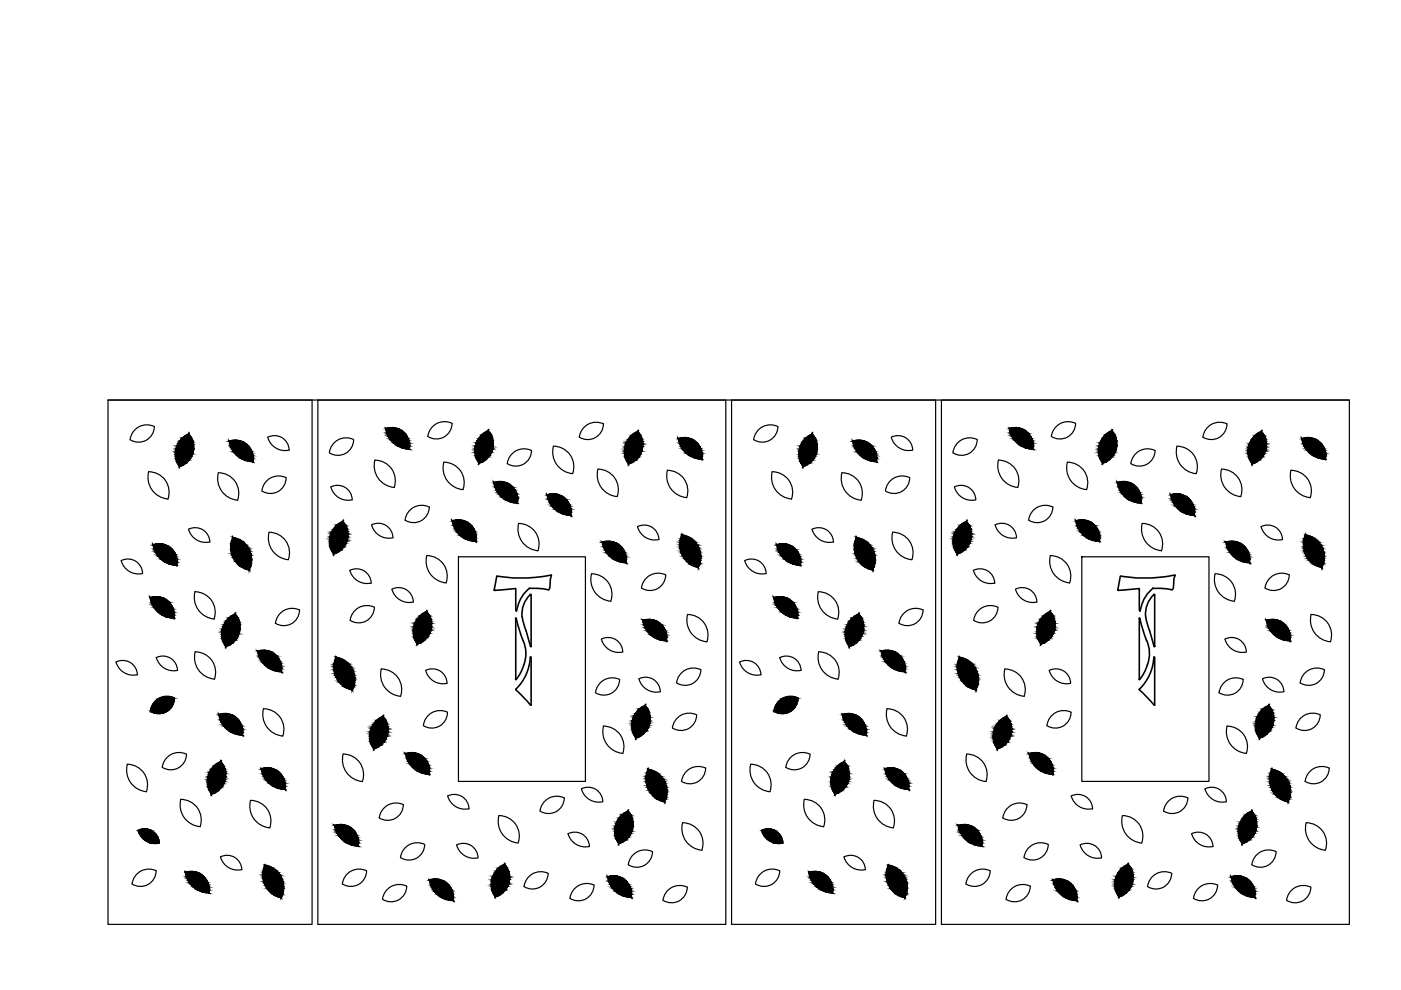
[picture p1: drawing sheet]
<svg xmlns="http://www.w3.org/2000/svg" width="297mm" height="210mm" viewBox="0 0 297 210" stroke-linecap="round" stroke-linejoin="round" font-family="sans-serif">
<!-- layer: 0 -->
<g fill="none" stroke="#000" stroke-width=".25">
<path d="M27.6 93.2a3.3 3.3 0 0 0 5.1-2.8 3.6 3.6 0 0 0-5.1 2.8M31.5 100a4.6 4.6 0 0 0 4.1 5.8 4.3 4.3 0 0 0-4.1-5.8M40 92a7.5 7.5 0 0 1-2 6.9M40 92l-.5 2.3-1.4 4.7M40 92a8.7 8.7 0 0 0-2 6.9M40 92a4.3 4.3 0 0 1-2 7M40 92a4.6 4.6 0 0 0-2 6.9M48.6 93.5a5 5 0 0 0 5 4.4M48.6 93.5a5.6 5.6 0 0 1 5 4.3 10.8 10.8 0 0 1-5-4.3zM48.6 93.5a3.8 3.8 0 0 1 5 4.4 25.9 25.9 0 0 0-5-4.4zM56.8 92.7a3.1 3.1 0 0 1 4.5 2.7M56.8 92.7a3.8 3.8 0 0 0 4.5 2.7"/>
<path d="M66.2 84.8v111.2h-43.3v-111.2h263.2M67.4 84.8h86.5v111.2h-86.5zM75 93.2a3.6 3.6 0 0 0-5.2 2.8M75 93.2a3.3 3.3 0 0 1-5.2 2.8M79.5 97.5a4.6 4.6 0 0 0 4.1 5.8 4.3 4.3 0 0 0-4.1-5.7M81.8 90.8a3.8 3.8 0 0 1 4.9 4.4M81.8 90.8a28.3 28.3 0 0 1 4.9 4.4M81.8 90.8a5 5 0 0 0 5 4.4M81.8 90.8a5.6 5.6 0 0 1 5 4.4M81.8 90.8a11 11 0 0 0 5 4.4M91.6 90.5a3.6 3.6 0 0 1 4.2-.7 3.3 3.3 0 0 1-5.1 2.7 3.5 3.5 0 0 1 .9-2zM103.5 91.3a4.3 4.3 0 0 1-2 6.9"/>
<path d="M103.5 91.3a4.6 4.6 0 0 0-2 6.9M103.5 91.3a7.5 7.5 0 0 1-1.9 6.9M103.5 91.3l-.9 3.9-1.1 3.1M103.6 91.3a8.7 8.7 0 0 0-2 6.9M108.5 96.3a3.6 3.6 0 0 1 4.2-.8 3.3 3.3 0 0 1-5.1 2.8 3.5 3.5 0 0 1 .9-2zM123.8 90.7a3.6 3.6 0 0 1 4.1-.8 3.3 3.3 0 0 1-5.1 2.8 3.9 3.9 0 0 1 1-2zM135.2 91.4a7.5 7.5 0 0 1-2 7M135.2 91.4a8.7 8.7 0 0 0-2 7M135.2 91.4a4.3 4.3 0 0 1-2 7M135.2 91.4a4.6 4.6 0 0 0-1.9 7M135.2 91.4l-.7 3.2-1.2 3.8M141.5 99.7a4.4 4.4 0 0 1 4.1 5.8 4.6 4.6 0 0 1-4.1-5.8z"/>
<path d="M143.8 93a3.8 3.8 0 0 1 5 4.3M143.8 93a28.3 28.3 0 0 1 5 4.3M143.9 93a11 11 0 0 0 4.9 4.3M148.8 97.3a5.6 5.6 0 0 0-5-4.3 5 5 0 0 0 5 4.4M155.1 84.8v111.2h43.3v-111.2M163.7 100a4.6 4.6 0 0 0 4.1 5.8 4.3 4.3 0 0 0-4.1-5.8M164.9 90.4a3.3 3.3 0 0 1-5.1 2.8 3.6 3.6 0 0 1 5.1-2.8M172.2 92a7.5 7.5 0 0 1-2 6.9M172.2 92l-.7 3.1-1.3 3.8M172.2 92a4.3 4.3 0 0 1-2 7 8.7 8.7 0 0 1 2-7zM172.2 92a4.6 4.6 0 0 0-1.9 6.9M180.8 93.5a5 5 0 0 0 5 4.4"/>
<path d="M180.8 93.5a5.6 5.6 0 0 1 5 4.3M180.8 93.5a11 11 0 0 0 5 4.4M180.8 93.5a3.8 3.8 0 0 1 5 4.4M180.8 93.5a28.3 28.3 0 0 1 5 4.3M189 92.7a3.1 3.1 0 0 1 4.5 2.7M189 92.7a3.8 3.8 0 0 0 4.5 2.7M199.6 84.8h86.5v111.2h-86.5zM207.2 93.2a3.6 3.6 0 0 0-5.1 2.8 3.3 3.3 0 0 0 5.1-2.8M211.7 97.5a4.6 4.6 0 0 0 4.1 5.8 4.3 4.3 0 0 0-4.1-5.7M214 90.8a3.8 3.8 0 0 1 4.9 4.4M214 90.8a28.2 28.2 0 0 1 5 4.4 5 5 0 0 1-5-4.4zM214 90.8a5.6 5.6 0 0 1 5 4.4"/>
<path d="M214 90.8a11 11 0 0 0 5 4.4M222.9 92.5a3.3 3.3 0 0 0 5.1-2.7 3.6 3.6 0 0 0-5.1 2.7M234.2 92.2l1.5-.9a4.3 4.3 0 0 1-1.9 6.9 4.6 4.6 0 0 1 .4-6zM235.7 91.3a7.5 7.5 0 0 1-2 6.9M235.7 91.3l-.9 3.9-1 3.1M235.8 91.3a8.7 8.7 0 0 0-2 6.9M239.8 98.3a3.3 3.3 0 0 0 5.1-2.8 3.6 3.6 0 0 0-5.1 2.8M255 92.7a3.3 3.3 0 0 0 5.1-2.8 3.6 3.6 0 0 0-5.1 2.8M266 92.4l1.4-1-.7 3.2-1.2 3.8a4.6 4.6 0 0 1 .5-6zM267.4 91.4a7.5 7.5 0 0 1-2 7M267.4 91.4a8.7 8.7 0 0 0-2 7M267.4 91.4a4.3 4.3 0 0 1-1.9 7"/>
<path d="M273.7 99.7a4.4 4.4 0 0 1 4.1 5.8 4.6 4.6 0 0 1-4.1-5.8zM276 93a5 5 0 0 0 5 4.4M276 93a5.6 5.6 0 0 1 5 4.3M276 93a3.8 3.8 0 0 1 5 4.3M276.1 93a28.3 28.3 0 0 1 4.9 4.3M276.1 93a11 11 0 0 0 4.9 4.3M25.7 118.9a3.1 3.1 0 0 1 4.5 2.7 3.8 3.8 0 0 1-4.5-2.7zM32.5 115.5a5 5 0 0 0 4.9 4.3M32.5 115.5a5.6 5.6 0 0 1 5 4.3M32.5 115.5a3.8 3.8 0 0 1 5 4.3M32.5 115.5a28.3 28.3 0 0 1 5 4.3M32.5 115.5a11 11 0 0 0 5 4.3"/>
<path d="M44.5 114.9a3.8 3.8 0 0 1-4.5-2.7 3.1 3.1 0 0 1 4.5 2.7M46.3 100.2a4.3 4.3 0 0 1 4.1 5.8M46.3 100.2a4.6 4.6 0 0 0 4.1 5.9M49.3 113.9a4.8 4.8 0 0 1 3.5 7M49.4 113.9a10.1 10.1 0 0 0 3.4 7 4.9 4.9 0 0 1-3.4-7zM55.5 104.1a3.5 3.5 0 0 1 5.2-2.8 3.3 3.3 0 0 1-5.2 2.8M61.1 118.6a4.3 4.3 0 0 0-4-5.7 4.6 4.6 0 0 0 4 5.8M70.2 103.3a3.1 3.1 0 0 1 4.5 2.7 3.8 3.8 0 0 1-4.5-2.7zM72.7 110.5a4.3 4.3 0 0 1-2 7 8.7 8.7 0 0 1 2-7 7.6 7.6 0 0 1-2 7M72.7 110.5a4.6 4.6 0 0 0-2 7M72.7 110.5l-1 3.9-1 3.1M83.3 114a3.1 3.1 0 0 0-4.5-2.7 3.8 3.8 0 0 0 4.5 2.7"/>
<path d="M86.8 108.3a3.6 3.6 0 0 1 4.2-.8 3.3 3.3 0 0 1-5.1 2.8 3.5 3.5 0 0 1 .9-2zM95.9 110.4a5.5 5.5 0 0 1 5 4.4 5 5 0 0 1-5-4.4zM95.9 110.4a3.8 3.8 0 0 1 5 4.4 29.2 29.2 0 0 0-5-4.4zM96 110.4a11 11 0 0 0 4.9 4.3M97.2 118.1h26.9v47.6h-26.9zM98.2 103.8a4.3 4.3 0 0 0-4.1-5.8 4.6 4.6 0 0 0 4.1 5.8M104.7 102.3a5.6 5.6 0 0 1 5 4.4 5 5 0 0 1-5-4.4zM104.7 102.3a28.3 28.3 0 0 1 5 4.3M109.7 106.6a10.9 10.9 0 0 1-5-4.3 3.8 3.8 0 0 1 5 4.3M110 111a4.6 4.6 0 0 0 4.1 5.8 4.3 4.3 0 0 0-4.1-5.8M116 104.9a5 5 0 0 0 5 4.3M116 104.9a5.6 5.6 0 0 1 5 4.3 10.8 10.8 0 0 1-5-4.3 3.8 3.8 0 0 1 5 4.4 27.1 27.1 0 0 0-5-4.4z"/>
<path d="M121.4 100.4a4.3 4.3 0 0 0-4.1-5.8 4.6 4.6 0 0 0 4.1 5.8M127.7 114.9a3.8 3.8 0 0 1 5 4.4M127.7 114.9a28.3 28.3 0 0 1 5 4.4M127.7 114.9a5 5 0 0 0 5 4.4M127.7 114.9a5.6 5.6 0 0 1 5 4.4M127.7 114.9a11 11 0 0 0 5 4.4M130.9 105.3a4.3 4.3 0 0 0-4.1-5.8 4.6 4.6 0 0 0 4.1 5.8M139.7 114.4a3.1 3.1 0 0 0-4.5-2.7 3.8 3.8 0 0 0 4.5 2.7M144.6 113.4a6.7 6.7 0 0 1 3.4 6.9M144.6 113.4l3.4 6.9M144.6 113.4a4.9 4.9 0 0 0 3.4 6.9M144.6 113.4a4.8 4.8 0 0 1 3.4 6.9 10 10 0 0 1-3.4-6.9z"/>
<path d="M157.9 118.9a3.1 3.1 0 0 1 4.5 2.7 3.8 3.8 0 0 1-4.5-2.7zM164.7 115.5a5.6 5.6 0 0 1 5 4.3 5 5 0 0 1-5-4.3zM164.7 115.5a3.8 3.8 0 0 1 5 4.3 10.9 10.9 0 0 1-5-4.3zM164.7 115.5a28.3 28.3 0 0 1 5 4.3M176.7 114.9a3.8 3.8 0 0 1-4.5-2.7 3.1 3.1 0 0 1 4.5 2.7M181.6 113.9a4.8 4.8 0 0 1 3.4 7 6.6 6.6 0 0 0-3.4-7M181.6 113.9l3.4 7M181.6 113.9a10.1 10.1 0 0 0 3.4 7 4.9 4.9 0 0 1-3.4-7zM182.6 106a4.3 4.3 0 0 0-4.1-5.8 4.6 4.6 0 0 0 4.1 5.9M192.9 101.3a3.6 3.6 0 0 0-5.2 2.8M192.9 101.3a3.3 3.3 0 0 1-5.2 2.8M193.3 118.6a4.3 4.3 0 0 0-4-5.7 4.6 4.6 0 0 0 4.1 5.8"/>
<path d="M202.3 103.2a3.1 3.1 0 0 1 4.6 2.8 3.8 3.8 0 0 1-4.5-2.7M203.4 111.5l1.5-1-.9 3.9-1.1 3.1a4.6 4.6 0 0 1 .5-6zM204.9 110.5a7.5 7.5 0 0 1-2 7M204.9 110.5a4.3 4.3 0 0 1-2 7 8.7 8.7 0 0 1 2-7zM211 111.3a3.1 3.1 0 0 1 4.5 2.7 3.8 3.8 0 0 1-4.5-2.7M218.1 110.3a3.3 3.3 0 0 0 5.1-2.8 3.6 3.6 0 0 0-5.1 2.8M222.7 117.8a4.3 4.3 0 0 1 4.1 5.8M222.7 117.8a4.6 4.6 0 0 0 4.1 5.8M228.1 110.4a5.6 5.6 0 0 1 5 4.4 5 5 0 0 1-5-4.4M228.1 110.4a3.8 3.8 0 0 1 5 4.4M228.1 110.4a28.3 28.3 0 0 1 5 4.4M228.2 110.4a11 11 0 0 0 4.9 4.3"/>
<path d="M229.4 118.1h26.9v47.6h-26.9zM230.4 103.8a4.3 4.3 0 0 0-4.1-5.8 4.6 4.6 0 0 0 4.1 5.8M236.9 102.3a5 5 0 0 0 5 4.4 5.6 5.6 0 0 0-5-4.4 27.6 27.6 0 0 1 5 4.3 3.8 3.8 0 0 0-5-4.3 10.9 10.9 0 0 0 5 4.3M242.2 111a4.6 4.6 0 0 0 4.1 5.8 4.3 4.3 0 0 0-4.1-5.8M248.2 104.9a11.2 11.2 0 0 0 5 4.3 5 5 0 0 1-5-4.3zM248.2 104.9a5.6 5.6 0 0 1 5 4.3 26.8 26.8 0 0 0-5-4.3zM248.2 104.9a3.8 3.8 0 0 1 5 4.4M253.6 100.4a4.3 4.3 0 0 0-4.1-5.8 4.6 4.6 0 0 0 4.1 5.8M259.9 114.9a5.6 5.6 0 0 1 5 4.4M259.9 114.9a3.8 3.8 0 0 1 5 4.4M259.9 114.9a28.3 28.3 0 0 1 5 4.4M259.9 114.9a5 5 0 0 0 5 4.4"/>
<path d="M260 114.9a11 11 0 0 0 4.9 4.4M263.1 105.3a4.3 4.3 0 0 0-4.1-5.8 4.6 4.6 0 0 0 4.1 5.8M267.4 111.7a3.1 3.1 0 0 1 4.5 2.7 3.8 3.8 0 0 1-4.5-2.7zM276.8 113.4a4.8 4.8 0 0 1 3.4 6.9 6.6 6.6 0 0 0-3.4-6.9M276.8 113.4l3.4 6.9M276.8 113.4a4.9 4.9 0 0 0 3.4 6.9M276.8 113.4a10.1 10.1 0 0 0 3.4 6.9M31.8 126.7a5 5 0 0 0 5 4.3M31.9 126.7a5.6 5.6 0 0 1 4.9 4.3M31.9 126.7a3.8 3.8 0 0 1 4.9 4.4M31.9 126.7a28.3 28.3 0 0 1 4.9 4.3M31.9 126.7a11 11 0 0 0 5 4.3"/>
<path d="M33.1 139.4a3.1 3.1 0 0 1 4.5 2.8M33.2 139.4a3.8 3.8 0 0 0 4.5 2.7M41.3 125.5a4.3 4.3 0 0 1 4.1 5.8M41.3 125.4a4.6 4.6 0 0 0 4.1 5.8M41.4 138.2a4.4 4.4 0 0 1 4.1 5.8 4.6 4.6 0 0 1-4.1-5.8zM49.8 130.1a4.3 4.3 0 0 1-1.9 7 8.6 8.6 0 0 1 1.9-7zM49.9 130.1l-1 4-1 3a4.6 4.6 0 0 1 1.9-6.9 7.7 7.7 0 0 1-2 6.9M52.8 120.9a6.7 6.7 0 0 0-3.4-7l3.4 7M54.6 138a3.8 3.8 0 0 1 5 4.4M54.6 138.1a28.3 28.3 0 0 1 5 4.3M54.7 138.1a5 5 0 0 0 4.9 4.3M54.7 138.1a5.6 5.6 0 0 1 4.9 4.3"/>
<path d="M54.7 138a11 11 0 0 0 4.9 4.4M63.5 129.3a3.3 3.3 0 0 1-5.1 2.8M63.5 129.3a3.6 3.6 0 0 0-5.1 2.8M71.2 139.3a6.7 6.7 0 0 1 3.5 7 4.9 4.9 0 0 1-3.5-7 10.1 10.1 0 0 0 3.5 7 4.8 4.8 0 0 0-3.5-7l3.5 7M74.2 120.9a3.1 3.1 0 0 1 4.5 2.8M74.2 120.9a3.8 3.8 0 0 0 4.5 2.7M79.4 128.7a3.3 3.3 0 0 1-5.2 2.8 3.6 3.6 0 0 1 5.2-2.8M83.1 124.9a3.1 3.1 0 0 1 4.5 2.8 3.8 3.8 0 0 1-4.5-2.8zM89 130.6l1.4-1a7.5 7.5 0 0 1-1.9 7 4.6 4.6 0 0 1 .5-6zM90.4 129.6a4.3 4.3 0 0 1-1.9 7l1-3 .9-4M90.5 129.6a8.7 8.7 0 0 0-2 7M94.6 123.6a4.6 4.6 0 0 1-4.1-5.8 4.4 4.4 0 0 1 4.1 5.8"/>
<path d="M125.4 121.7a4.4 4.4 0 0 1 4.1 5.8 4.6 4.6 0 0 1-4.1-5.8zM127.5 135.5a3.1 3.1 0 0 1 4.5 2.7 3.8 3.8 0 0 1-4.5-2.7M136.3 131.5a5.6 5.6 0 0 1 5 4.4 5 5 0 0 1-5-4.4zM136.3 131.5a3.8 3.8 0 0 1 5 4.4M136.3 131.5a28.3 28.3 0 0 1 5 4.4M136.3 131.5a11 11 0 0 0 5 4.4M141.1 121.9a3.3 3.3 0 0 1-5.1 2.8 3.6 3.6 0 0 1 5.1-2.8M145.8 130.3a4.3 4.3 0 0 1 4.1 5.8M145.8 130.3a4.6 4.6 0 0 0 4.1 5.8M164 126.7a5 5 0 0 0 5 4.3M164.1 126.7a5.6 5.6 0 0 1 4.9 4.3M164.1 126.7a3.8 3.8 0 0 1 4.9 4.4"/>
<path d="M164.1 126.7a28.4 28.4 0 0 1 4.9 4.3 11 11 0 0 1-4.9-4.3zM165.3 139.4a3.1 3.1 0 0 1 4.5 2.8M165.3 139.4a3.8 3.8 0 0 0 4.5 2.7M173.5 125.5a4.3 4.3 0 0 1 4.1 5.8M173.5 125.4a4.6 4.6 0 0 0 4.1 5.8M173.6 138.2a4.4 4.4 0 0 1 4.1 5.8 4.6 4.6 0 0 1-4.1-5.8zM182 130.2a7.5 7.5 0 0 1-2 6.9M182 130.1a8.7 8.7 0 0 0-1.9 7 4.3 4.3 0 0 0 1.9-7l-.7 3.2-1.2 3.8M182.1 130.2a4.6 4.6 0 0 0-2 6.9M186.9 138a3.8 3.8 0 0 1 4.9 4.4M186.9 138.1a28.2 28.2 0 0 1 4.9 4.3 5 5 0 0 1-4.9-4.3zM186.9 138.1a5.6 5.6 0 0 1 4.9 4.3"/>
<path d="M186.9 138a11 11 0 0 0 4.9 4.4M195.7 129.3a3.3 3.3 0 0 1-5.1 2.8M195.7 129.3a3.6 3.6 0 0 0-5.1 2.8M203.4 139.3a10.1 10.1 0 0 0 3.5 7 4.9 4.9 0 0 1-3.5-7zM203.5 139.3l3.4 7M206.4 120.9a3.1 3.1 0 0 1 4.5 2.8M206.4 120.9a3.8 3.8 0 0 0 4.5 2.7M211.6 128.7a3.3 3.3 0 0 1-5.1 2.8 3.6 3.6 0 0 1 5.1-2.8M215.3 124.9a3.1 3.1 0 0 1 4.5 2.8 3.8 3.8 0 0 1-4.5-2.8zM221.2 130.6l1.4-1a7.5 7.5 0 0 1-1.9 7 4.6 4.6 0 0 1 .5-6zM222.6 129.6a4.3 4.3 0 0 1-1.9 7l1-3 1-4M222.7 129.6a8.7 8.7 0 0 0-2 7"/>
<path d="M259.7 135.5a3.1 3.1 0 0 1 4.5 2.7 3.8 3.8 0 0 1-4.5-2.7M261.7 127.5a4.3 4.3 0 0 0-4.1-5.8 4.6 4.6 0 0 0 4.1 5.8M268.5 131.5a5 5 0 0 0 5 4.4M268.5 131.5a5.6 5.6 0 0 1 5 4.4M268.5 131.5a3.8 3.8 0 0 1 5 4.4M268.5 131.5a28.3 28.3 0 0 1 5 4.4M268.5 131.5a11 11 0 0 0 5 4.4M269.2 122.7a3.6 3.6 0 0 1 4.1-.8 3.3 3.3 0 0 1-5.1 2.8 3.5 3.5 0 0 1 1-2zM278 130.3a4.6 4.6 0 0 0 4.1 5.8 4.3 4.3 0 0 0-4.1-5.8M29.1 143.1a3.8 3.8 0 0 1-4.5-2.7 3.1 3.1 0 0 1 4.5 2.7M31.9 150.8a3.5 3.5 0 0 1 5.1-2.8 3.3 3.3 0 0 1-5.1 2.8M46.4 151.5a3.8 3.8 0 0 1 5 4.3"/>
<path d="M46.4 151.5a28.2 28.2 0 0 1 5 4.3 5 5 0 0 1-5-4.3zM46.4 151.5a5.6 5.6 0 0 1 5 4.3M46.4 151.5a11 11 0 0 0 5 4.3M55.9 150.2a4.6 4.6 0 0 0 4.1 5.9 4.3 4.3 0 0 0-4.1-5.8M72.8 159.9a4.4 4.4 0 0 1 4.1 5.8 4.6 4.6 0 0 1-4.1-5.8M80.8 141.8a4.3 4.3 0 0 1 4.1 5.8M80.8 141.8a4.6 4.6 0 0 0 4.1 5.8M81.2 151.8a7.5 7.5 0 0 1-2 7M81.2 151.8a8.7 8.7 0 0 0-2 7M81.2 151.8a4.3 4.3 0 0 1-2 7M81.2 151.8a4.6 4.6 0 0 0-2 7M81.2 151.8l-.9 3.9-1.1 3.1"/>
<path d="M86 159.8a3.8 3.8 0 0 1 5 4.3M86 159.7a28.3 28.3 0 0 1 5 4.4M86 159.8a11 11 0 0 0 5 4.3M90.3 142.2a3.1 3.1 0 0 1 4.5 2.7 3.8 3.8 0 0 1-4.5-2.7zM94.9 151.1a3.3 3.3 0 0 1-5.2 2.7M94.9 151a3.6 3.6 0 0 0-5.1 2.8M128 153.9a4.4 4.4 0 0 1 4.1 5.8 4.6 4.6 0 0 1-4.1-5.8zM131.4 144.1a3.3 3.3 0 0 1-5.2 2.8 3.6 3.6 0 0 1 5.2-2.8M135.3 150.5l1.5-.9-.7 3.1-1.3 3.8a4.6 4.6 0 0 1 .5-6zM135.5 143.9a3.1 3.1 0 0 1 4.5 2.8 3.8 3.8 0 0 1-4.5-2.7M136.8 149.5a7.5 7.5 0 0 1-2 7M136.8 149.6a8.7 8.7 0 0 0-2 6.9"/>
<path d="M136.8 149.6a4.3 4.3 0 0 1-2 6.9M143.5 144.8a3.3 3.3 0 0 0 5.1-2.8 3.6 3.6 0 0 0-5.1 2.8M147.7 151.6a3.3 3.3 0 0 1-5.1 2.8 3.6 3.6 0 0 1 5.1-2.8M161.3 143.1a3.8 3.8 0 0 1-4.5-2.7 3.1 3.1 0 0 1 4.5 2.7M164.1 150.8a3.5 3.5 0 0 1 5.1-2.8 3.3 3.3 0 0 1-5.1 2.8M178.6 151.5a3.8 3.8 0 0 1 5 4.3M178.6 151.5a28.3 28.3 0 0 1 5 4.3M178.6 151.5a5 5 0 0 0 5 4.4M178.6 151.5a5.6 5.6 0 0 1 5 4.3M178.6 151.5a11 11 0 0 0 5 4.3M188.1 150.2a4.6 4.6 0 0 0 4.1 5.9 4.3 4.3 0 0 0-4.1-5.8M205 159.9a4.4 4.4 0 0 1 4.1 5.8 4.6 4.6 0 0 1-4.1-5.8"/>
<path d="M206.9 146.3a4.8 4.8 0 0 0-3.5-7 6.7 6.7 0 0 1 3.4 7M213 141.8a4.3 4.3 0 0 1 4.1 5.8M213.1 141.8a4.6 4.6 0 0 0 4 5.8M213.4 151.8a7.5 7.5 0 0 1-2 7M213.4 151.8a8.7 8.7 0 0 0-2 7M213.4 151.8a4.3 4.3 0 0 1-2 7M213.4 151.8a4.6 4.6 0 0 0-2 7M213.4 151.8l-.9 3.9-1.1 3.1M218.2 159.8a5 5 0 0 0 5 4.4M218.2 159.7a5.6 5.6 0 0 1 5 4.4M218.2 159.8a3.8 3.8 0 0 1 5 4.3M218.2 159.7a28.3 28.3 0 0 1 5 4.4"/>
<path d="M218.3 159.8a11 11 0 0 0 4.9 4.3M222.5 142.2a3.1 3.1 0 0 1 4.5 2.7 3.8 3.8 0 0 1-4.5-2.7zM227.1 151.1a3.3 3.3 0 0 1-5.2 2.7M227.1 151a3.6 3.6 0 0 0-5.1 2.8M259.4 144.8a3.6 3.6 0 0 1 4.2-.7 3.3 3.3 0 0 1-5.2 2.8 3.9 3.9 0 0 1 1-2.1zM264.3 159.7a4.6 4.6 0 0 1-4.1-5.8 4.4 4.4 0 0 1 4 5.9M267.7 143.9a3.1 3.1 0 0 1 4.5 2.8 3.8 3.8 0 0 1-4.5-2.7M269 149.5a7.5 7.5 0 0 1-2 7M269 149.6a8.7 8.7 0 0 0-2 6.9M269 149.6a4.3 4.3 0 0 1-2 6.9M269 149.6a4.6 4.6 0 0 0-2 6.9M269 149.5l-.7 3.2-1.3 3.8"/>
<path d="M275.7 152.3a3.6 3.6 0 0 1 4.2-.7 3.3 3.3 0 0 1-5.1 2.8 3.5 3.5 0 0 1 .9-2.1zM280.8 142a3.3 3.3 0 0 1-5.1 2.8 3.6 3.6 0 0 1 5.1-2.8M26.9 162a4.3 4.3 0 0 1 4.1 5.8M27 162a4.6 4.6 0 0 0 4.1 5.9M29.2 176.1a3.1 3.1 0 0 1 4.6 2.7M29.3 176a3.8 3.8 0 0 0 4.5 2.7M35.3 160.7a3.6 3.6 0 0 1 4.2-.8 3.3 3.3 0 0 1-5.1 2.8 3.5 3.5 0 0 1 .9-2zM38.3 169.5a4.3 4.3 0 0 1 4.1 5.8M38.3 169.5a4.6 4.6 0 0 0 4.1 5.8M46.8 161.4a7.7 7.7 0 0 1-2 7 4.3 4.3 0 0 0 2-7M46.8 161.4a4.6 4.6 0 0 0-2 7M46.8 161.4l-1 3.9-1 3.1"/>
<path d="M46.8 161.5a8.7 8.7 0 0 0-2 6.9M55.4 163a28.3 28.3 0 0 1 5 4.3M55.4 162.9a5.6 5.6 0 0 1 5 4.4M55.4 163a11 11 0 0 0 5 4.3M57.2 175.5a4.3 4.3 0 0 0-4.1-5.8 4.6 4.6 0 0 0 4.1 5.8M60.4 167.3a3.8 3.8 0 0 0-5-4.3 5 5 0 0 0 5 4.4M70.9 175a5 5 0 0 0 5 4.4M71 175a5.6 5.6 0 0 1 4.9 4.3M71 175a11 11 0 0 0 4.9 4.3M75.9 179.3a27 27 0 0 0-5-4.3 3.8 3.8 0 0 1 5 4.4M85.5 170.6a3.3 3.3 0 0 1-5.1 2.8 3.6 3.6 0 0 1 5.1-2.8M90 179a3.3 3.3 0 0 1-5.1 2.8 3.6 3.6 0 0 1 5.1-2.8"/>
<path d="M91 164.1a5.5 5.5 0 0 0-5-4.3 5 5 0 0 0 5 4.4M94.9 168.8a3.1 3.1 0 0 1 4.5 2.7M94.9 168.8a3.8 3.8 0 0 0 4.5 2.7M96.8 179.2a3.1 3.1 0 0 1 4.5 2.7 3.8 3.8 0 0 1-4.5-2.7M105.8 172.9a4.4 4.4 0 0 1 4.1 5.8 4.6 4.6 0 0 1-4.1-5.8M115.4 169.9a3.6 3.6 0 0 1 4.2-.7 3.3 3.3 0 0 1-5.1 2.8 3.5 3.5 0 0 1 .9-2.1zM123.3 167.3a3.1 3.1 0 0 1 4.5 2.7 3.8 3.8 0 0 1-4.5-2.7M124.9 179.5a3.8 3.8 0 0 1-4.5-2.7 3.1 3.1 0 0 1 4.6 2.7M133.2 171.9a4.3 4.3 0 0 1-2 7M133.2 171.9a4.6 4.6 0 0 0-2 7M133.2 171.9a7.5 7.5 0 0 1-2 7M133.2 171.9l-.8 3.2-1.2 3.8"/>
<path d="M133.2 172a8.7 8.7 0 0 0-2 6.9M137.4 163.1a4.8 4.8 0 0 1 3.4 6.9 6.6 6.6 0 0 0-3.4-6.9l3.5 6.9M137.4 163.1a10.1 10.1 0 0 0 3.5 6.9 4.9 4.9 0 0 1-3.5-6.9zM149.6 162.9a3.3 3.3 0 0 1-5.1 2.8 3.6 3.6 0 0 1 5.1-2.8M161.4 176.1a3.1 3.1 0 0 1 4.6 2.7M161.5 176a3.8 3.8 0 0 0 4.5 2.7M163.2 167.8a4.3 4.3 0 0 0-4-5.8 4.6 4.6 0 0 0 4.1 5.9M167.6 160.7a3.6 3.6 0 0 1 4.1-.8 3.3 3.3 0 0 1-5.1 2.8 3.5 3.5 0 0 1 1-2zM170.5 169.5a4.6 4.6 0 0 0 4.1 5.8 4.3 4.3 0 0 0-4.1-5.8M179 161.4a7.5 7.5 0 0 1-2 7M179 161.4a4.3 4.3 0 0 1-2 7M179 161.4a4.6 4.6 0 0 0-2 7"/>
<path d="M179 161.4l-.7 3.2-1.3 3.8M179 161.5a8.7 8.7 0 0 0-1.9 6.9M187.6 163a5.6 5.6 0 0 1 5 4.3 10.9 10.9 0 0 1-5-4.3 3.8 3.8 0 0 1 5 4.3 27.1 27.1 0 0 0-5-4.3zM187.6 163a5 5 0 0 0 5 4.4M189.4 175.5a4.3 4.3 0 0 0-4.1-5.8 4.6 4.6 0 0 0 4.1 5.8M203.1 175a3.8 3.8 0 0 1 5 4.4M203.2 175a28.3 28.3 0 0 1 4.9 4.3M203.2 175a11.2 11.2 0 0 0 4.9 4.4 5 5 0 0 1-4.9-4.4zM203.2 175a5.6 5.6 0 0 1 4.9 4.3M213.6 171.4a3.6 3.6 0 0 1 4.1-.8 3.3 3.3 0 0 1-5.1 2.8 3.9 3.9 0 0 1 1-2zM218.1 179.8a3.6 3.6 0 0 1 4.2-.8 3.3 3.3 0 0 1-5.2 2.8 3.5 3.5 0 0 1 1-2zM229 179.2a3.1 3.1 0 0 1 4.5 2.7 3.8 3.8 0 0 1-4.5-2.7z"/>
<path d="M231.6 171.5a3.8 3.8 0 0 1-4.5-2.7 3.1 3.1 0 0 1 4.5 2.7M238 172.9a4.4 4.4 0 0 1 4.1 5.8 4.6 4.6 0 0 1-4.1-5.8M246.7 172a3.3 3.3 0 0 0 5.1-2.8 3.6 3.6 0 0 0-5.1 2.8M252.6 176.8a3.1 3.1 0 0 1 4.6 2.7M252.7 176.8a3.8 3.8 0 0 0 4.5 2.7M255.5 167.3a3.1 3.1 0 0 1 4.5 2.7 3.8 3.8 0 0 1-4.5-2.7M263.4 178.9l1-3.1 1-3.8a8.7 8.7 0 0 0-2 6.9M263.9 172.9l1.5-1a7.5 7.5 0 0 1-2 7 4.6 4.6 0 0 1 .5-6zM265.4 171.9a4.3 4.3 0 0 1-2 7M269.6 163.1a4.8 4.8 0 0 1 3.4 6.9 6.6 6.6 0 0 0-3.4-6.9M269.6 163.1a10.1 10.1 0 0 0 3.5 6.9 4.9 4.9 0 0 1-3.5-6.9zM269.7 163.1l3.4 6.9"/>
<path d="M276.7 165.7a3.3 3.3 0 0 0 5.1-2.8 3.6 3.6 0 0 0-5.1 2.8M29 185.4a3.6 3.6 0 0 1 4.1-.8 3.3 3.3 0 0 1-5.1 2.8 3.9 3.9 0 0 1 1-2zM39.3 184.9a3.8 3.8 0 0 1 4.9 4.4M39.3 184.9a28.3 28.3 0 0 1 4.9 4.4M39.3 184.9a5 5 0 0 0 5 4.4M39.3 184.9a5.6 5.6 0 0 1 5 4.4 10.8 10.8 0 0 1-5-4.4zM46.7 181.7a3.1 3.1 0 0 1 4.5 2.7 3.8 3.8 0 0 1-4.5-2.7zM56.1 183.4a6.7 6.7 0 0 1 3.5 6.9M56.1 183.4a4.9 4.9 0 0 0 3.5 6.9M56.2 183.4a10.1 10.1 0 0 0 3.4 6.9M59.6 190.3a4.8 4.8 0 0 0-3.4-6.9l3.4 7M72.6 187.4a3.3 3.3 0 0 0 5.1-2.8 3.6 3.6 0 0 0-5.1 2.8"/>
<path d="M82 188.7a3.6 3.6 0 0 1 4.2-.8 3.3 3.3 0 0 1-5.1 2.8 3.5 3.5 0 0 1 .9-2zM91.1 186.6a3.8 3.8 0 0 1 4.9 4.3M91.1 186.6a5 5 0 0 0 4.9 4.4l-1.5-1.6-3.4-2.8M91.1 186.6a5.7 5.7 0 0 1 4.9 4.3 11.3 11.3 0 0 1-4.9-4.3zM105.5 184.2l1.5-1a4.3 4.3 0 0 1-2 7 4.6 4.6 0 0 1 .5-6zM107 183.2a7.5 7.5 0 0 1-2 7M107 183.2a8.7 8.7 0 0 0-2 7M107 183.2l-1 3.9-1 3.1M116.2 185.2a3.3 3.3 0 0 1-5.1 2.8 3.6 3.6 0 0 1 5.1-2.8M125.9 187.7a3.3 3.3 0 0 1-5.1 2.8M126 187.7a3.6 3.6 0 0 0-5.2 2.8M128.8 185.9a5 5 0 0 0 5 4.4"/>
<path d="M128.8 185.9a5.6 5.6 0 0 1 5 4.3 10.9 10.9 0 0 1-4.9-4.3 3.8 3.8 0 0 1 4.9 4.3 26.5 26.5 0 0 0-5-4.3zM138.3 180.6a3.3 3.3 0 0 1-5.1 2.7 3.6 3.6 0 0 1 5.1-2.7M141.5 188.9a3.6 3.6 0 0 1 4.2-.8 3.3 3.3 0 0 1-5.1 2.8 3.5 3.5 0 0 1 .9-2zM148.8 180.2a4.3 4.3 0 0 0-4.1-5.7 4.6 4.6 0 0 0 4.1 5.8M161.1 185.4a3.6 3.6 0 0 1 4.2-.8 3.3 3.3 0 0 1-5.1 2.8 3.5 3.5 0 0 1 .9-2zM171.5 184.9a3.8 3.8 0 0 1 4.9 4.4M171.5 184.9a28.3 28.3 0 0 1 4.9 4.4M171.5 184.9a5 5 0 0 0 5 4.4M176.5 189.3a5.6 5.6 0 0 0-5-4.4 10.9 10.9 0 0 0 5 4.4M178.9 181.7a3.1 3.1 0 0 1 4.6 2.7 3.8 3.8 0 0 1-4.6-2.7zM188.3 183.4a6.7 6.7 0 0 1 3.5 6.9M188.4 183.4a4.9 4.9 0 0 0 3.4 6.9"/>
<path d="M188.4 183.4a10.1 10.1 0 0 0 3.4 6.9M188.4 183.4a4.7 4.7 0 0 1 3.4 6.9zM209.9 184.6a3.3 3.3 0 0 1-5.1 2.8 3.6 3.6 0 0 1 5.1-2.8M214.2 188.7a3.6 3.6 0 0 1 4.2-.8 3.3 3.3 0 0 1-5.1 2.8 3.5 3.5 0 0 1 .9-2zM223.3 186.6a5.6 5.6 0 0 1 5 4.3M223.3 186.6a11 11 0 0 0 4.9 4.3M223.3 186.6l1.7 1.3 3.2 3.1a5 5 0 0 1-4.9-4.4 3.8 3.8 0 0 1 4.9 4.3M237.7 184.2l1.5-1a4.3 4.3 0 0 1-2 7 8.6 8.6 0 0 1 2-7l-1 3.9-1 3.1a4.6 4.6 0 0 1 .5-6zM239.2 183.2a7.5 7.5 0 0 1-2 7M244.3 185.9a3.6 3.6 0 0 1 4.1-.7 3.3 3.3 0 0 1-5.1 2.8 3.9 3.9 0 0 1 1-2.1zM258.1 187.7a3.3 3.3 0 0 1-5.1 2.8 3.6 3.6 0 0 1 5.2-2.8M261 185.9a5 5 0 0 0 5 4.4"/>
<path d="M261 185.9a5.6 5.6 0 0 1 5 4.3 26.8 26.8 0 0 0-5-4.3zM261.1 185.9a11 11 0 0 0 4.9 4.3M261.1 185.9a3.8 3.8 0 0 1 4.9 4.3M270.5 180.6a3.6 3.6 0 0 0-5.1 2.7M270.6 180.6a3.3 3.3 0 0 1-5.2 2.7M272.8 190.9a3.3 3.3 0 0 0 5.1-2.8 3.6 3.6 0 0 0-5.1 2.8M281 180.2a4.3 4.3 0 0 0-4.1-5.7 4.6 4.6 0 0 0 4.1 5.8"/>
</g>
<!-- layer: Layer1 -->
<g fill="none" stroke="#000" stroke-width=".34">
<path d="M104.8 125.2h.1M104.9 125.2h.1M104.9 125.2l4.4-.4 .1 4.6M109.3 131.1h.2l.9 3.4a8.5 8.5 0 0 1 1 5.2 8.1 8.1 0 0 1-2.1 4.4v-.1M109.3 131.1v12.9M109.4 129.4h.1M109.4 129.4l.1 .1M109.5 129.5h.1M112.4 126l.2 .1M112.5 126.1a6.1 6.1 0 0 0-1.1 7.2l.2 .5M112.6 126.1l-.1 11-1-3.3M116.9 122h.1"/>
<path d="M116.9 121.9a33.3 33.3 0 0 1-11.6 .3l-.5 2.9M116.9 122l-.2 .7-.1 1.2a1.14 1.14 0 0 1-.3 1.2 12.8 12.8 0 0 0-4.1-.4 7.8 7.8 0 0 0-2.7 4.8M237 125.2h.2M237.1 125.2h.1M237.2 125.2l4.4-.4v4.6M241.5 131.1h.2l.9 3.4a8.5 8.5 0 0 1 1 5.2 10 10 0 0 1-2 4.4M241.6 131.1v12.9M241.7 129.5h-.1M243.7 133.7l1 3.3M244.4 124.7a7.6 7.6 0 0 0-2.7 4.8l-.1-.1M244.5 124.7h-.1M244.6 139.3a10.1 10.1 0 0 1-3.1 6.9"/>
<path d="M244.6 126l.2 .1M244.7 126.1a6.1 6.1 0 0 0-1.1 7.2l.2 .5M244.8 139.4h-.2M244.8 139.3v10.2M244.8 126.1v11h-.1M249.1 122h.1M249.1 121.9a33.3 33.3 0 0 1-11.6 .3l-.5 2.9M249.1 122l-.2 .7-.1 1.2a1.14 1.14 0 0 1-.3 1.2 11.7 11.7 0 0 0-4-.4M112.6 149.4l-.1 .1-3.1-3.3a11 11 0 0 0 3.1-6.9l.1 10.2M241.5 144l.1 .1M241.5 146.2l3.2 3.3M241.6 146.1v.1"/>
<path d="M244.8 149.4l-.1 .1"/>
</g>
<!-- layer: 0 -->
<g fill="#000" stroke="#000" stroke-width=".21">
<path d="M38.7 98.2h.8l-.7 .4zM40 92l.3 .4h-.2zM49.4 93.4h.9zM82.5 90.7h1zM86.7 94.9l.1 .3zM86.7 94.9h.1v.3zM102.2 97.4h.9l-.7 .5zM103.5 91.3l.3 .4h-.2zM133.9 97.6h.8l-.6 .5zM135.3 91.5l.3 .4h-.3zM144.6 92.8h.9zM148.7 97l.1 .3z"/>
<path d="M148.7 97h.1v.3zM170.9 98.2h.8l-.7 .4zM172.2 92l.4 .4h-.3zM181.6 93.4h.9zM214.7 90.7h1zM218.9 94.9l.1 .3zM218.9 94.9h.1v.3zM234.4 97.4h.9l-.7 .5zM235.8 91.3l.3 .4h-.3zM266.1 97.6h.9l-.7 .5zM267.5 91.5l.3 .4h-.3zM276.8 92.8h.9z"/>
<path d="M280.8 96.6l.3 .7zM280.8 96.6h.3v.7zM33.2 115.3h1zM37.4 119.5l.1 .3zM37.4 119.5h.1v.3zM49.4 113.9l.8 .3h-.5zM71.4 116.7h.9l-.8 .5zM72.7 110.5l.3 .5h-.2zM96.6 110.3h1zM100.7 114.1l.2 .6zM100.7 114.1h.3l-.1 .6zM105.5 102.1h.9z"/>
<path d="M116.8 104.7h.9zM120.9 109l.1 .2zM120.9 109h.1v.2zM128.4 114.8h1zM132.6 119l.1 .2zM132.6 119h.1v.2zM144.6 113.4l.8 .2h-.5zM148.1 119.7h.2l-.2 .4zM165.4 115.3h1zM169.6 119.5l.1 .3zM169.6 119.5h.1v.3zM181.6 113.9l.8 .3h-.5z"/>
<path d="M203.6 116.7h.8l-.6 .5zM204.9 110.5l.3 .5h-.2zM228.9 110.3h.9zM232.9 114.1l.2 .6zM232.9 114.1h.3l-.1 .6zM237.7 102.1h.9zM249 104.7h.9zM253.1 109l.1 .2zM253.1 109h.1v.2zM260.6 114.8h1zM264.7 118.6l.2 .6zM264.7 118.6h.3l-.1 .6z"/>
<path d="M276.8 113.4l.8 .2h-.5zM280.3 119.7h.2l-.2 .4zM32.6 126.5h1zM36.7 130.8l.2 .2zM36.7 130.8h.2v.2zM48.6 136.3h.8l-.7 .5zM49.9 130.2l.3 .4h-.3zM52.9 120.2h.2l-.2 .5zM55.4 137.9h.9zM71.2 139.3l.9 .3h-.5zM72.1 139.9h.7zM89.2 135.8h.8l-.7 .5z"/>
<path d="M90.5 129.7l.3 .4h-.2zM137 131.3h1zM141.2 135.6l.1 .2zM141.2 135.6h.1v.2zM164.8 126.5h1zM169 130.8l.1 .2zM169 130.8h.1v.2zM180.8 136.3h.8l-.7 .5zM182.1 130.2l.3 .4h-.3zM185.1 120.2h.2l-.2 .4zM187.6 137.9h1zM203.5 139.3l.8 .3h-.5z"/>
<path d="M204.3 139.9h.7zM221.4 135.8h.8l-.7 .5zM222.7 129.7l.3 .4h-.2zM269.2 131.3h1zM273.4 135.6l.1 .2zM273.4 135.6h.1v.2zM32.9 151.2h1.7zM34.8 147.7h1.4zM47.2 151.3h.9zM51.3 155.5l.1 .3zM51.3 155.5h.1v.3zM59.5 142.1l.1 .3z"/>
<path d="M59.5 142.1h.1v.3zM74.8 145.7h.2l-.2 .3zM79.9 158h.8l-.6 .5zM81.2 151.9l.3 .4h-.2zM86.7 159.6h1zM135.5 155.7h.8l-.7 .5zM136.8 149.5l.3 .5h-.2zM165.1 151.2h1.7zM167 147.7h1.4zM179.3 151.3h1zM183.5 155.5l.1 .3zM183.5 155.5h.1v.3z"/>
<path d="M191.7 142.1l.2 .3zM191.7 142.1h.2v.3zM207 145.6h.2l-.2 .4zM212.1 158h.8l-.6 .5zM213.4 151.9l.3 .4h-.2zM218.9 159.6h1zM267.7 155.7h.8l-.7 .5zM269 149.5l.3 .5h-.2zM30.2 175.8h1.1zM32.1 178.8h1.7zM45.5 167.6h.9l-.8 .5zM46.8 161.4l.3 .5h-.2z"/>
<path d="M56.1 162.8h1zM60.3 167l.1 .3zM60.3 167h.2l-.1 .3zM71.7 174.8h.9zM75.8 179.1l.1 .2zM75.8 179.1h.1v.2zM90.9 163.8l.1 .3zM90.9 163.8h.1v.3zM131.9 178.1h.8l-.7 .5zM133.2 171.9l.3 .5h-.2zM137.5 163.1l.8 .2h-.5zM140.9 169.4h.3l-.2 .4z"/>
<path d="M162.4 175.8h1.1zM164.3 178.8h1.7zM177.7 167.6h.8l-.7 .5zM179 161.4l.3 .5h-.2zM188.3 162.8h1zM189.5 163.5h1.6zM192.5 167l.1 .3zM192.5 167h.2l-.1 .3zM203.9 174.8h1zM208 179.1l.2 .2zM208 179.1h.2v.2zM223.1 163.8l.1 .3z"/>
<path d="M223.1 163.8h.1v.3zM264.1 178.1h.8l-.7 .5zM265.4 171.9l.3 .5h-.2zM269.7 163.1l.7 .2h-.4zM273.1 169.4h.3l-.2 .4zM40 184.8h1zM44.2 189l.1 .3zM44.2 189h.1v.3zM56.2 183.4l.8 .2h-.5zM57 184h.7zM59.6 189.7h.3l-.2 .4zM91.8 186.4h1z"/>
<path d="M95.9 190.6l.2 .3zM95.9 190.6h.2v.3zM105.7 189.4h.8l-.7 .5zM107 183.2l.3 .5h-.2zM129.6 185.7h1zM133.7 189.9l.1 .3zM133.7 189.9h.2l-.1 .3zM172.2 184.8h1zM176.4 189l.1 .3zM176.4 189h.1v.3zM188.4 183.4l.8 .2h-.5zM191.9 189.7h.2l-.2 .4z"/>
<path d="M224 186.4h1zM228.1 190.6l.2 .3zM228.1 190.6h.2v.3zM237.9 189.4h.8l-.7 .5zM239.2 183.2l.3 .5h-.2zM261.8 185.7h1zM265.8 189.6l.2 .6zM265.8 189.6h.3l-.1 .6z"/>
<path d="M37.2 95.8v.2h.9zM37.2 95.8h.9v.2z"/>
<path d="M37.2 96v.4h.9zM37.2 96h.9v.4z"/>
<path d="M37.3 95.2l-.1 .2h1zM37.3 95.2h1l-.1 .2z"/>
<path d="M37.2 95.4v.4h.9zM37.2 95.4h1l-.1 .4z"/>
<path d="M37.2 96.4v.4h.8zM37.2 96.4h.9l-.1 .4z"/>
<path d="M37.2 96.8h.8zM37.2 96.8h.8z"/>
<path d="M37.2 96.8l.1 .4h.7zM37.2 96.8h.8v.4z"/>
<path d="M37.4 94.8l-.1 .4h1zM37.4 94.8h1l-.1 .4z"/>
<path d="M37.3 97.2l.7 .1zM37.3 97.2l.7 .1z"/>
<path d="M37.3 97.3l.1 .2h.6zM37.3 97.3h.7v.2z"/>
<path d="M37.5 94.6l-.1 .2h1zM37.5 94.6h1l-.1 .2z"/>
<path d="M37.7 94.1l-.2 .5h1zM37.7 94.1h1l-.2 .5z"/>
<path d="M37.4 97.5l.1 .4h.4zM37.4 97.5h.6l-.1 .4z"/>
<path d="M37.5 97.9v.3h.5zM37.5 97.9h.4l.1 .3z"/>
<path d="M37.5 98.2h.5zM37.5 98.2h.5z"/>
<path d="M37.6 98.2h.4zM37.6 98.2h.4z"/>
<path d="M37.9 93.8l-.2 .3h1zM37.9 93.8h1l-.2 .3z"/>
<path d="M37.8 98.6h.2l.1 .4zM38 98.6l.1 .4v-.4zM38.1 98.6h.2l-.2 .4z"/>
<path d="M37.6 98.2l.2 .4h.2zM37.6 98.2h.4v.4z"/>
<path d="M37.9 93.8h1zM37.9 93.7l1 .1z"/>
<path d="M38.1 93.5l-.2 .2h1zM38.1 93.5h.9l-.1 .2z"/>
<path d="M38 97.5l-.1 .4h.5zM38 97.5h.5l-.1 .4z"/>
<path d="M38 96.7v.1h.8zM38 96.7h.8v.1z"/>
<path d="M38 96.8h.8zM38 96.8h.8z"/>
<path d="M38 96.8v.4h.7zM38 96.8h.8l-.1 .4z"/>
<path d="M38 97.2v.3h.5zM38 97.2h.7l-.2 .3z"/>
<path d="M37.9 97.9l.1 .3h.3zM37.9 97.9h.5l-.1 .3z"/>
<path d="M38 98.2h.3zM38 98.2h.3z"/>
<path d="M38 98.2h.3zM38 98.2h.3z"/>
<path d="M38.1 96l-.1 .7h.8zM38.1 96h.9l-.2 .7z"/>
<path d="M38 98.2v.4h.1zM38 98.2h.3l-.2 .4z"/>
<path d="M38.1 95.8v.2h.9zM38.1 95.8h1l-.1 .2z"/>
<path d="M38.4 93.1l-.3 .4h.9zM38.4 93.1h.8l-.2 .4z"/>
<path d="M38.3 95.2l-.2 .6h1zM38.3 95.2h.9l-.1 .6z"/>
<path d="M38.3 98.2l-.2 .4h.2zM38.3 98.2h.4l-.4 .4z"/>
<path d="M38.4 94.8l-.1 .4h.9zM38.4 94.8h1l-.2 .4z"/>
<path d="M38.7 97.2l-.4 1h.4zM38.7 97.2h.6l-.6 1z"/>
<path d="M38.5 93l.7 .1zM38.5 93h.8z"/>
<path d="M38.5 94.6l-.1 .2h1zM38.5 94.6h.9v.2z"/>
<path d="M38.5 93h.8l-.6-.2zM38.7 92.8h.7l-.1 .2z"/>
<path d="M38.6 94.3l-.1 .3h.9zM38.6 94.3h.9l-.1 .3z"/>
<path d="M38.7 94.1l-.1 .2h.9zM38.7 94.1h.8v.2z"/>
<path d="M38.6 94.3h.9zM38.6 94.3h.9z"/>
<path d="M38.8 96.7l-.1 .5h.6zM38.8 96.7h.8l-.3 .5z"/>
<path d="M38.7 92.8h.7l-.2-.4zM39.2 92.4h.5l-.3 .4z"/>
<path d="M38.9 93.8l-.2 .3h.8zM38.9 93.8h.7l-.1 .3z"/>
<path d="M39.1 97.5l-.4 .7h.9zM39.1 97.5h1.1l-.6 .7z"/>
<path d="M38.7 98.2l-.4 .4h.5zM38.3 98.6h.5l-.7 .4z"/>
<path d="M38.9 96.3l-.1 .4h.8zM38.9 96.3h.9l-.2 .4z"/>
<path d="M39 93.5l-.1 .2h.7zM39 93.5h.7l-.1 .2z"/>
<path d="M38.9 93.7l.7 .1zM38.9 93.7l.7 .1z"/>
<path d="M39.2 95.2l-.3 1.1h.9zM39.2 95.2h.8l-.2 1.1z"/>
<path d="M39.2 93.1l-.2 .4h.7zM39.2 93.1h.6l-.1 .4z"/>
<path d="M39.3 97.2l-.2 .3h1.1zM39.3 97.2h1l-.1 .3z"/>
<path d="M39.2 92.4h.5l.3-.4zM40 92l-.1 .4h-.2zM40 92l-.1 .4h.2z"/>
<path d="M39.3 93l.5 .1zM39.3 93l.5 .1z"/>
<path d="M39.4 94.8l-.2 .4h.8zM39.4 94.8h.7l-.1 .4z"/>
<path d="M39.2 95.2h.8zM39.2 95.2h.8z"/>
<path d="M39.4 92.8l-.1 .2h.5zM39.4 92.8h.4v.2z"/>
<path d="M39.5 96.8l-.2 .4h1zM39.5 96.8h1.1l-.3 .4z"/>
<path d="M39.4 92.8h.4l-.3-.1zM39.5 92.7h.4l-.1 .1z"/>
<path d="M39.4 94.6v.2h.7zM39.4 94.6h.7v.2z"/>
<path d="M39.5 94.3l-.1 .3h.7zM39.5 94.3h.7l-.1 .3z"/>
<path d="M39.7 92.4l-.2 .3h.4zM39.7 92.4h.2v.3z"/>
<path d="M39.5 94.1v.2h.7zM39.5 94.1h.7v.2z"/>
<path d="M39.5 94.3h.7zM39.5 94.3h.7z"/>
<path d="M39.8 96.3l-.3 .5h1.1zM39.8 96.3h1.1l-.3 .5z"/>
<path d="M39.6 93.8l-.1 .3h.7zM39.6 93.8h.6v.3z"/>
<path d="M39.5 94.1h.7zM39.5 94.1h.7z"/>
<path d="M38.7 98.2h.8zM38.7 98.2h.9z"/>
<path d="M39.7 93.5l-.1 .2h.6zM39.7 93.5h.5v.2z"/>
<path d="M39.6 93.7l.6 .1zM39.6 93.7l.6 .1z"/>
<path d="M39.8 93.1l-.1 .4h.5zM39.8 93.1h.4v.4z"/>
<path d="M39.8 96v.3h1.1zM39.8 96h1.1v.3z"/>
<path d="M39.8 92.8v.2h.4zM39.8 92.8h.4v.2z"/>
<path d="M39.8 93l.4 .1zM39.8 93l.4 .1z"/>
<path d="M39.9 92.7l-.1 .1h.4zM39.9 92.7l.3 .1z"/>
<path d="M40 95.2l-.2 .8h1.1zM40 95.2h1.1l-.2 .8z"/>
<path d="M39.9 92.4v.3h.2zM39.9 92.4h.2v.3z"/>
<path d="M40.2 94.3l-.2 .9h1.1zM40.2 94.3h.9v.9z"/>
<path d="M40 95.2h1.1zM40 95.2h1.1z"/>
<path d="M40.1 92.4v.3h.4zM40.1 92.4h.2l.2 .3z"/>
<path d="M40.1 92.7l.1 .4h.5zM40.1 92.7h.4l.2 .4z"/>
<path d="M40.2 93.1v.4h.7zM40.2 93.1h.5l.2 .4z"/>
<path d="M40.2 93.5v.2h.7zM40.2 93.5h.7v.2z"/>
<path d="M40.2 93.7l.7 .1zM40.2 93.7l.7 .1z"/>
<path d="M40.2 94.1v.2h.9zM40.2 94.1h.8l.1 .2z"/>
<path d="M40.2 93.8v.3h.8zM40.2 93.8h.7l.1 .3z"/>
<path d="M40.2 94.1h.8zM40.2 94.1h.8z"/>
<path d="M48.6 93.5h2.5l-2-.1zM49.1 93.4h1.7l.3 .1z"/>
<path d="M48.6 93.5l.1 .2zM48.6 93.5l.2 .2zM48.6 93.5l.8 .2z"/>
<path d="M48.7 93.7h.2zM48.7 93.7h.2z"/>
<path d="M48.7 93.7l.1 .4h.2zM48.7 93.7l.3 .4z"/>
<path d="M48.8 94.1h.2zM48.8 94.1h.2z"/>
<path d="M48.8 94.1l.1 .3h.3zM48.8 94.1h.2l.2 .3z"/>
<path d="M48.8 93.7h.8zM48.8 93.7h.8z"/>
<path d="M48.9 94.4v.2h.5zM48.9 94.4h.3l.2 .2z"/>
<path d="M48.8 93.7l.2 .4h.3zM48.8 93.7l.5 .4z"/>
<path d="M49 94.1h.4zM49 94.1h.4z"/>
<path d="M48.9 94.6l.1 .3h.6zM48.9 94.6h.5l.2 .3z"/>
<path d="M49.1 93.4h1.7zM49.4 93.4h1.4z"/>
<path d="M49 94.9l.1 .2h.7zM49 94.9h.6l.2 .2z"/>
<path d="M49.1 95.1l.1 .1h.8zM49.1 95.1h.7l.2 .1z"/>
<path d="M49 94.1l.2 .3h.6zM49 94.1h.4l.4 .3z"/>
<path d="M48.9 93.7l.4 .4h1.2zM48.9 93.7h.7l.9 .4z"/>
<path d="M48.6 93.5l2.9 .2zM48.6 93.5h2.5l.4 .2z"/>
<path d="M49.3 94.1h1.3zM49.3 94.1h1.3z"/>
<path d="M49.2 94.4l.2 .2h.7zM49.2 94.4h.6l.3 .2z"/>
<path d="M49.2 95.2l.2 .5h.9zM49.2 95.2h.8l.3 .5z"/>
<path d="M49.4 95.7h1zM49.4 95.7h1z"/>
<path d="M49.4 93.7h2.2zM49.4 93.7h2.2z"/>
<path d="M49.4 94.6l.2 .3h.8zM49.4 94.6h.7l.3 .3z"/>
<path d="M49.5 95.7l.2 .3h1zM49.5 95.7h.9l.3 .3z"/>
<path d="M49.7 96h1.1zM49.7 96h1.1z"/>
<path d="M49.4 94.1l.4 .3h1.3zM49.4 94.1h1.2l.5 .3z"/>
<path d="M49.6 94.9l.2 .2h.9zM49.6 94.9h.8l.3 .2z"/>
<path d="M49.8 95.1l.2 .1h.8zM49.8 95.1l1 .1z"/>
<path d="M49.7 96l.3 .3h1.1zM49.7 96h1.1l.3 .3z"/>
<path d="M49.8 94.4l.2 .2h1.4zM49.8 94.4h1.3l.3 .2z"/>
<path d="M50 96.3l.1 .2h1.1zM50 96.3h1.1l.1 .2z"/>
<path d="M50.1 96.5h1.2zM50.1 96.5h1.2z"/>
<path d="M50 95.2l.3 .5h1zM50 95.2h.8l.5 .5z"/>
<path d="M50.2 96.5l.1 .1h1.2zM50.2 96.5h1.1l.2 .1z"/>
<path d="M50 94.6l.4 .3h1.3zM50 94.6h1.4l.3 .3z"/>
<path d="M50.3 95.7h1.1zM50.3 95.7h1.1z"/>
<path d="M49.6 93.7l.9 .4h1.6zM49.6 93.7h2l.5 .4z"/>
<path d="M50.5 94.1h1.7zM50.5 94.1h1.7z"/>
<path d="M50.4 94.9l.3 .2h1.3zM50.4 94.9h1.3l.3 .2z"/>
<path d="M50.3 96.6l.4 .3h1.2zM50.3 96.6h1.2l.4 .3z"/>
<path d="M50.4 95.7l.3 .3h1zM50.4 95.7h1l.3 .3z"/>
<path d="M50.7 96h1.1zM50.7 96h1.1z"/>
<path d="M50.7 95.1l.1 .1h1.4zM50.7 95.1h1.3l.2 .1z"/>
<path d="M50.8 95.2l1.4 .1zM50.8 95.2l1.4 .1z"/>
<path d="M50.7 96.9l.3 .3h1.2zM50.7 96.9h1.2l.3 .3z"/>
<path d="M50.8 96l.3 .3h1zM50.8 96h1l.3 .3z"/>
<path d="M50.6 94.1l.5 .3h1.4zM50.6 94.1h1.6l.3 .3z"/>
<path d="M51.1 96.3l.1 .2h1zM51.1 96.3h1l.1 .2z"/>
<path d="M51 97.2l1.4 .1zM51 97.2l1.4 .1z"/>
<path d="M51.1 94.4l1.6 .1zM51.1 94.4l1.6 .1z"/>
<path d="M50.8 95.3l.5 .4h1.2zM50.8 95.3h1.4l.3 .4z"/>
<path d="M51.2 96.5h1.1zM51.2 96.5h1.1z"/>
<path d="M51.3 94.5l1.4 .1zM51.3 94.5l1.4 .1z"/>
<path d="M51.3 95.7h1.3zM51.3 95.7h1.3z"/>
<path d="M51.3 96.5l.2 .1h.9zM51.3 96.5h1l.1 .1z"/>
<path d="M51.4 94.6l.3 .3h1.2zM51.4 94.6h1.3l.2 .3z"/>
<path d="M51.4 95.7l.4 .3h1zM51.4 95.7h1.2l.2 .3z"/>
<path d="M51.2 97.3l.7 .3h1.1zM51.2 97.3h1.2l.6 .3z"/>
<path d="M51.5 96.6l.4 .3h.8zM51.5 96.6h.9l.3 .3z"/>
<path d="M51.7 94.9l.3 .2h1.1zM51.7 94.9h1.2l.2 .2z"/>
<path d="M51.8 96l.3 .3h.9zM51.8 96h1l.2 .3z"/>
<path d="M52 95.1l.2 .1h1zM52 95.1h1.1l.1 .1z"/>
<path d="M52.2 95.2l1 .1zM52.2 95.2l1 .1z"/>
<path d="M52.1 96.3l.1 .2h.8zM52.1 96.3h.9v.2z"/>
<path d="M51.9 96.9l.3 .3h.7zM51.9 96.9h.8l.2 .3z"/>
<path d="M52.2 96.5h.9zM52.2 96.5h.9z"/>
<path d="M52.2 97.2h.7zM52.2 97.2h.7z"/>
<path d="M51 97.2h1.3zM51 97.2h1.3z"/>
<path d="M52.3 96.5l.1 .1h.7zM52.3 96.5h.8v.1z"/>
<path d="M52.3 97.2l.7 .1zM52.3 97.2l.7 .1z"/>
<path d="M52.2 95.3l.3 .4h.9zM52.2 95.3h1l.2 .4z"/>
<path d="M52.5 95.7h.9zM52.5 95.7h.9z"/>
<path d="M52.4 96.6l.3 .3h.6zM52.4 96.6h.7l.2 .3z"/>
<path d="M52.7 97.8l.9 .1zM53.4 97.8l.2 .1zM53.5 97.8l.1 .1z"/>
<path d="M51.9 97.6l.8 .2h.7zM51.9 97.6h1.1l.4 .2z"/>
<path d="M52.6 95.7l.2 .3h.7zM52.6 95.7h.8l.1 .3z"/>
<path d="M52.7 96.9l.2 .3h.5zM52.7 96.9h.6l.1 .3z"/>
<path d="M52.9 97.2h.5zM52.9 97.2h.5z"/>
<path d="M52.9 97.2l.5 .1zM52.9 97.2l.5 .1z"/>
<path d="M52.4 97.3l.9 .3zM52.4 97.3h.6l.3 .3z"/>
<path d="M52.8 96l.2 .5h.6zM52.8 96h.7l.1 .5z"/>
<path d="M53 96.5h.6zM53 96.5h.6z"/>
<path d="M53.1 96.5v.1h.5zM53.1 96.5h.5v.1z"/>
<path d="M53.1 96.6l.2 .3h.4zM53.1 96.6h.5l.1 .3z"/>
<path d="M53 97.3l.3 .3h.2zM53 97.3h.4l.1 .3z"/>
<path d="M53.3 96.9l.1 .3h.3zM53.3 96.9h.4v.3z"/>
<path d="M53.4 97.2h.3zM53.4 97.2h.3z"/>
<path d="M53.4 97.2l.3 .1zM53.4 97.2l.3 .1z"/>
<path d="M53 97.6l.5 .2zM53 97.6h.3l.2 .2z"/>
<path d="M53.4 97.3l.2 .3zM53.4 97.3h.3l-.1 .3z"/>
<path d="M53.3 97.6l.3 .2zM53.3 97.6h.2l.1 .2z"/>
<path d="M53.5 97.6l.1 .2zM53.5 97.6h.1v.2z"/>
<path d="M81.8 90.9l.1 .1zM81.8 90.9l.2 .1zM81.8 90.9l.8 .1z"/>
<path d="M81.8 90.9h2.5l-2-.2zM82.3 90.7l2 .2z"/>
<path d="M81.8 91l.1 .4h.3zM81.8 91l.4 .4z"/>
<path d="M81.9 91.4l.1 .3h.4zM81.9 91.4h.3l.2 .3z"/>
<path d="M82 91h.8zM82 91h.8z"/>
<path d="M82 91.7v.1h.5zM82 91.7l.5 .1z"/>
<path d="M82 91.8l.6 .1zM82 91.8l.6 .1z"/>
<path d="M82.1 91.9l.5 .1zM82.1 91.9l.5 .1z"/>
<path d="M81.9 91l.3 .4h.3zM81.9 91l.6 .4z"/>
<path d="M82.1 92l.1 .2h.6zM82.1 92h.5l.2 .2z"/>
<path d="M82.3 90.7h1.6zM82.5 90.7h1.4z"/>
<path d="M82.2 92.2l.1 .2h.7zM82.2 92.2h.6l.2 .2z"/>
<path d="M82.3 92.4v.2h.8zM82.3 92.4h.7l.1 .2z"/>
<path d="M82.2 91.4l.2 .3h.6zM82.2 91.4h.3l.5 .3z"/>
<path d="M82 91l.5 .3h1.2zM82 91h.8l.9 .3z"/>
<path d="M82.5 91.3l1.2 .1zM82.5 91.3l1.2 .1z"/>
<path d="M82.4 91.7l.1 .1h.6zM82.4 91.7l.7 .1z"/>
<path d="M81.8 90.9l2.9 .1zM81.8 90.9h2.5l.4 .1z"/>
<path d="M82.5 91.8l.7 .1zM82.5 91.8l.7 .1z"/>
<path d="M82.6 91.9l.7 .1zM82.6 91.9l.7 .1z"/>
<path d="M82.3 92.6l.3 .3h.9zM82.3 92.6h.8l.4 .3z"/>
<path d="M82.6 92.9l.1 .2h.9zM82.6 92.9h.9l.1 .2z"/>
<path d="M82.6 92l.2 .2h.8zM82.6 92h.7l.3 .2z"/>
<path d="M82.6 91h2.2zM82.6 91h2.2z"/>
<path d="M82.7 93.1l.1 .2h1.1zM82.7 93.1h.9l.3 .2z"/>
<path d="M82.5 91.4l.5 .3h1.3zM82.5 91.4h1.2l.6 .3z"/>
<path d="M82.8 92.2l.2 .2h.9zM82.8 92.2h.8l.3 .2z"/>
<path d="M83 92.4l.1 .2h.9zM83 92.4h.9l.1 .2z"/>
<path d="M83 91.7l.2 .2h1.4zM83 91.7h1.3l.3 .2z"/>
<path d="M82.8 93.3l.6 .5h1.1zM82.8 93.3h1.1l.6 .5z"/>
<path d="M83.1 92.6l.4 .3h1zM83.1 92.6h.9l.5 .3z"/>
<path d="M83.4 93.8l.1 .2h1.2zM83.4 93.8h1.1l.2 .2z"/>
<path d="M83.2 91.9l.4 .3h1.3zM83.2 91.9h1.4l.3 .3z"/>
<path d="M83.5 92.9l.1 .2h1zM83.5 92.9h1l.1 .2z"/>
<path d="M82.8 91l.9 .3h1.6zM82.8 91h2l.5 .3z"/>
<path d="M83.7 91.3l1.6 .1zM83.7 91.3l1.6 .1z"/>
<path d="M83.6 92.2l.3 .2h1.3zM83.6 92.2h1.3l.3 .2z"/>
<path d="M83.6 93.1l.3 .2h1zM83.6 93.1h1l.3 .2z"/>
<path d="M83.9 92.4l.1 .2h1.3zM83.9 92.4h1.3l.1 .2z"/>
<path d="M84 92.6h1.3zM84 92.6h1.3z"/>
<path d="M83.5 94l.7 .5h1.2zM83.5 94h1.2l.7 .5z"/>
<path d="M83.9 93.3l.3 .3h1zM83.9 93.3h1l.3 .3z"/>
<path d="M83.7 91.4l.6 .3h1.4zM83.7 91.4h1.6l.4 .3z"/>
<path d="M84.2 93.6l.2 .2h.9zM84.2 93.6h1l.1 .2z"/>
<path d="M84.2 94.5l1.4 .1zM84.2 94.5l1.4 .1z"/>
<path d="M84 92.6l.5 .3h1.2zM84 92.6h1.3l.4 .3z"/>
<path d="M84.4 93.8h1zM84.4 93.8h1z"/>
<path d="M84.3 91.7l.2 .1h1.3zM84.3 91.7h1.4l.1 .1z"/>
<path d="M84.5 92.9l.1 .2h1.2zM84.5 92.9h1.2l.1 .2z"/>
<path d="M84.5 91.8l1.4 .1zM84.5 91.8l1.4 .1z"/>
<path d="M84.6 91.9l.3 .3h1.2zM84.6 91.9h1.3l.2 .3z"/>
<path d="M84.6 93.1l.3 .3h1.1zM84.6 93.1h1.2l.2 .3z"/>
<path d="M84.4 94.6l.6 .3h1.1zM84.4 94.6h1.2l.5 .3z"/>
<path d="M84.9 92.2l.3 .2h1.1zM84.9 92.2h1.2l.2 .2z"/>
<path d="M84.9 93.4l.3 .2h.9zM84.9 93.4h1.1l.1 .2z"/>
<path d="M85.2 92.4l.1 .2h1.1zM85.2 92.4h1.1l.1 .2z"/>
<path d="M85.3 92.6h1.1zM85.3 92.6h1.1z"/>
<path d="M85.2 93.6l.1 .2h.9zM85.2 93.6h.9l.1 .2z"/>
<path d="M85.3 93.8h.9zM85.3 93.8h.9z"/>
<path d="M85.4 93.8l.2 .2h.7zM85.4 93.8h.8l.1 .2z"/>
<path d="M84.5 93.8l1.1 .8h.6zM84.5 93.8h.9l.8 .8z"/>
<path d="M85.3 92.6l.4 .3h.8zM85.3 92.6h1.1l.1 .3z"/>
<path d="M85.7 92.9l.1 .2h.8zM85.7 92.9h.8l.1 .2z"/>
<path d="M85.6 94l.3 .3h.5zM85.6 94h.7l.1 .3z"/>
<path d="M85.9 95.2h.9zM86.6 95.2h.2z"/>
<path d="M85 94.9l.9 .3h.7zM85 94.9h1.1l.5 .3z"/>
<path d="M85.8 93.1l.2 .3h.7zM85.8 93.1h.8l.1 .3z"/>
<path d="M85.9 94.3l.2 .2h.4zM85.9 94.3h.5l.1 .2z"/>
<path d="M86.1 94.5h.4zM86.1 94.5h.4z"/>
<path d="M85.6 94.6l.8 .3zM85.6 94.6h.6l.2 .3z"/>
<path d="M86 93.4l.2 .4h.6zM86 93.4h.7l.1 .4z"/>
<path d="M86.1 94.5l.5 .1zM86.1 94.5l.5 .1z"/>
<path d="M86.2 93.8h.6zM86.2 93.8h.6z"/>
<path d="M86.2 93.8l.1 .2h.5zM86.2 93.8h.6v.2z"/>
<path d="M86.3 94l.1 .3h.4zM86.3 94h.5v.3z"/>
<path d="M86.2 94.6l.2 .3h.3zM86.2 94.6h.4l.1 .3z"/>
<path d="M86.4 94.3l.1 .2h.4zM86.4 94.3h.4l.1 .2z"/>
<path d="M86.5 94.5h.4zM86.5 94.5h.4z"/>
<path d="M86.5 94.5l.3 .1zM86.5 94.5h.4z"/>
<path d="M86.1 94.9l.6 .3zM86.1 94.9h.3l.3 .3z"/>
<path d="M86.6 94.6l.1 .3h.1zM86.6 94.6h.2v.3z"/>
<path d="M86.4 94.9l.3 .3zM86.4 94.9h.3v.3z"/>
<path d="M100.7 95.5v.2h.9zM100.7 95.5h.9v.2z"/>
<path d="M100.8 94.7l-.1 .4h1zM100.8 94.7h1l-.1 .4z"/>
<path d="M100.7 95.1v.2h.9zM100.7 95.1h1l-.1 .2z"/>
<path d="M100.7 95.3v.2h.9zM100.7 95.3h.9v.2z"/>
<path d="M100.7 95.7v.3h.8zM100.7 95.7h.9l-.1 .3z"/>
<path d="M100.8 94.5v.2h1zM100.8 94.5h1v.2z"/>
<path d="M100.7 96l.1 .1h.7zM100.7 96h.8v.1z"/>
<path d="M100.8 96.1h.7zM100.8 96.1h.7z"/>
<path d="M100.8 96.1v.4h.7zM100.8 96.1h.7v.4z"/>
<path d="M100.8 96.5l.7 .1zM100.8 96.5l.7 .1z"/>
<path d="M101 94.1l-.2 .4h1zM101 94.1h.9l-.1 .4z"/>
<path d="M100.8 96.6l.1 .2h.6zM100.8 96.6h.7v.2z"/>
<path d="M101 93.8v.3h.9zM101 93.8h1l-.1 .3z"/>
<path d="M101.2 93.4l-.2 .4h1zM101.2 93.4h1l-.2 .4z"/>
<path d="M100.9 96.8l.1 .4h.5zM100.9 96.8h.6v.4z"/>
<path d="M101 97.2l.1 .2h.4zM101 97.2h.5v.2z"/>
<path d="M101.1 97.4h.4zM101.1 97.4h.4z"/>
<path d="M101.1 97.4h.4zM101.1 97.4h.4z"/>
<path d="M101.4 93.1l-.2 .3h1zM101.4 93.1h1l-.2 .3z"/>
<path d="M101.4 97.9h.2v.3zM101.6 97.9v.3l.1-.3zM101.7 97.9h.2l-.3 .3z"/>
<path d="M101.1 97.4l.3 .5h.2zM101.1 97.4h.4l.1 .5z"/>
<path d="M102 92.3l-.6 .7h1zM102 92.3h.8l-.4 .7z"/>
<path d="M101.4 93l1 .1zM101.4 93h1z"/>
<path d="M101.5 96.1v.4h.7zM101.5 96.1h.8l-.1 .4z"/>
<path d="M101.5 96.5l.7 .1zM101.5 96.5l.7 .1z"/>
<path d="M101.5 96.6v.2h.6zM101.5 96.6h.7l-.1 .2z"/>
<path d="M101.5 96.8v.4h.4zM101.5 96.8h.6l-.2 .4z"/>
<path d="M101.5 97.2v.2h.4zM101.5 97.2h.4v.2z"/>
<path d="M101.5 97.4h.4zM101.5 97.4h.4z"/>
<path d="M101.5 97.4h.4zM101.5 97.4h.4z"/>
<path d="M101.6 95.7l-.1 .3h.9zM101.6 95.7h.8v.3z"/>
<path d="M101.5 96v.1h.8zM101.5 96h.9l-.1 .1z"/>
<path d="M101.6 95.5v.2h.8zM101.6 95.5h.9l-.1 .2z"/>
<path d="M101.5 97.4l.1 .5h.1zM101.5 97.4h.4l-.2 .5z"/>
<path d="M101.6 95.3v.2h.9zM101.6 95.3h.9v.2z"/>
<path d="M101.7 95.1l-.1 .2h.9zM101.7 95.1h.9l-.1 .2z"/>
<path d="M101.8 94.7l-.1 .4h.9zM101.8 94.7h.9l-.1 .4z"/>
<path d="M101.9 97.4l-.2 .5h.2zM101.9 97.4h.3l-.3 .5z"/>
<path d="M101.8 94.5v.2h.9zM101.8 94.5h1l-.1 .2z"/>
<path d="M101.9 94.1l-.1 .4h1zM101.9 94.1h1l-.1 .4z"/>
<path d="M102.1 96.8l-.2 .6h.4zM102.1 96.8h.6l-.4 .6z"/>
<path d="M101.9 97.4h.4zM101.9 97.4h.4z"/>
<path d="M102 93.8l-.1 .3h1zM102 93.8h1l-.1 .3z"/>
<path d="M102 92.3h.8l-.6-.2zM102.2 92.1h.7l-.1 .2z"/>
<path d="M102.2 93.6l-.2 .2h1zM102.2 93.6h.8v.2z"/>
<path d="M102.2 96.6l-.1 .2h.6zM102.2 96.6h.6l-.1 .2z"/>
<path d="M102.2 93.4v.2h.8zM102.2 93.4h.9l-.1 .2z"/>
<path d="M102.4 96l-.2 .5h.6zM102.4 96h.7l-.3 .5z"/>
<path d="M102.2 96.5l.6 .1zM102.2 96.5l.6 .1z"/>
<path d="M102.2 92.1h.7l-.2-.4zM102.7 91.7h.5l-.3 .4z"/>
<path d="M102.4 93.1l-.2 .3h.9zM102.4 93.1h.7v.3z"/>
<path d="M102.2 97.4h.9zM102.3 97.4h.8z"/>
<path d="M101.9 97.4h.3zM101.9 97.4h.4z"/>
<path d="M102.2 97.4l-.3 .5h.5zM101.6 98.2l.3-.3h.5z"/>
<path d="M101.5 96.1h.8zM101.5 96.1h.8z"/>
<path d="M102.7 96.8l-.4 .6h.8zM102.7 96.8h1l-.6 .6z"/>
<path d="M102.3 97.4h.8zM102.3 97.4h.8z"/>
<path d="M102.4 93.1h.7zM102.4 93h.8z"/>
<path d="M102.4 95.7v.3h.7zM102.4 95.7h.8l-.1 .3z"/>
<path d="M102.8 92.4l-.4 .6h.8zM102.8 92.4h.5l-.1 .6z"/>
<path d="M102.5 95.5l-.1 .2h.8zM102.5 95.5h.8l-.1 .2z"/>
<path d="M102.6 95.1l-.1 .4h.8zM102.6 95.1h.8l-.1 .4z"/>
<path d="M102.7 94.7l-.1 .4h.8zM102.7 94.7h.8l-.1 .4z"/>
<path d="M102.8 96.6l-.1 .2h1zM102.8 96.6h1l-.1 .2z"/>
<path d="M102.8 94.5l-.1 .2h.8zM102.8 94.5h.8l-.1 .2z"/>
<path d="M102.7 91.7h.5l.3-.4zM103.5 91.3v.4h-.3zM103.5 91.3v.4h.1z"/>
<path d="M102.8 92.4h.5zM102.8 92.3h.5z"/>
<path d="M102.9 94.1l-.1 .4h.8zM102.9 94.1h.7v.4z"/>
<path d="M102.9 92.1l-.1 .2h.5zM102.9 92.1h.4v.2z"/>
<path d="M103 96.1l-.2 .4h1.1zM103 96.1h1.1l-.2 .4z"/>
<path d="M102.8 96.5l1 .1zM102.8 96.5h1.1z"/>
<path d="M103 92l-.1 .1h.4zM103 92h.4l-.1 .1z"/>
<path d="M103 93.8l-.1 .3h.7zM103 93.8h.7l-.1 .3z"/>
<path d="M103 93.6v.2h.7zM103 93.6h.7v.2z"/>
<path d="M103.1 93.4l-.1 .2h.7zM103.1 93.4h.6v.2z"/>
<path d="M103.2 91.7l-.2 .3h.4zM103.2 91.7h.3l-.1 .3z"/>
<path d="M103.1 96l-.1 .1h1.1zM103.1 96h1.1l-.1 .1z"/>
<path d="M103.3 92.4l-.2 1h.6zM103.3 92.4h.4v1z"/>
<path d="M103.2 95.7l-.1 .3h1.1zM103.2 95.7h1.2l-.2 .3z"/>
<path d="M103.3 95.5l-.1 .2h1.2zM103.3 95.5h1.1v.2z"/>
<path d="M103.3 92.4h.4zM103.3 92.3l.4 .1z"/>
<path d="M103.3 95.3v.2h1.1zM103.3 95.3h1.2l-.1 .2z"/>
<path d="M103.4 92l-.1 .1h.4zM103.4 92h.3v.1z"/>
<path d="M103.3 92.1v.2h.4zM103.3 92.1h.4v.2z"/>
<path d="M103.4 95.1l-.1 .2h1.2zM103.4 95.1h1.1v.2z"/>
<path d="M103.5 91.7l-.1 .3h.3zM103.5 91.7h.1l.1 .3z"/>
<path d="M103.5 94.7l-.1 .4h1.1zM103.5 94.7h1.1l-.1 .4z"/>
<path d="M103.6 94.5l-.1 .2h1.1zM103.6 94.5h1v.2z"/>
<path d="M103.7 93.6l-.1 .9h1zM103.7 93.6h.9v.9z"/>
<path d="M103.6 94.5h1zM103.6 94.5h1z"/>
<path d="M103.6 91.7l.1 .3h.4zM103.6 91.7h.2l.3 .3z"/>
<path d="M103.7 92v.4h.5zM103.7 92h.4l.1 .4z"/>
<path d="M103.7 92.4v.4h.7zM103.7 92.4h.5l.2 .4z"/>
<path d="M103.7 92.8v.6h.9zM103.7 92.8h.7l.2 .6z"/>
<path d="M103.7 93.4v.2h.9zM103.7 93.4h.9v.2z"/>
<path d="M132.4 95.5v.2h.9zM132.4 95.5h.9v.2z"/>
<path d="M132.4 95.7v.1h.9zM132.4 95.7h.9v.1z"/>
<path d="M132.5 94.9l-.1 .3h1zM132.5 94.9h.9v.3z"/>
<path d="M132.4 95.2v.3h.9zM132.4 95.2h1l-.1 .3z"/>
<path d="M132.4 95.8v.3h.8zM132.4 95.8h.9l-.1 .3z"/>
<path d="M132.4 96.1v.2h.8zM132.4 96.1h.8v.2z"/>
<path d="M132.4 96.3h.8zM132.4 96.3h.8z"/>
<path d="M132.5 94.6v.3h.9zM132.5 94.6h1l-.1 .3z"/>
<path d="M132.5 94.6h1zM132.5 94.6h1z"/>
<path d="M132.4 96.3l.1 .4h.7zM132.4 96.3h.8v.4z"/>
<path d="M132.5 96.7l.7 .1zM132.5 96.7l.7 .1z"/>
<path d="M132.6 94.2l-.1 .4h1zM132.6 94.2h1l-.1 .4z"/>
<path d="M132.5 96.8l.1 .2h.6zM132.5 96.8h.7v.2z"/>
<path d="M132.7 94l-.1 .2h1zM132.7 94h1l-.1 .2z"/>
<path d="M132.8 93.8l-.1 .2h1zM132.8 93.8h1l-.1 .2z"/>
<path d="M132.6 97l.1 .4h.5zM132.6 97h.6v.4z"/>
<path d="M132.9 93.6l-.1 .2h1zM132.9 93.6h1l-.1 .2z"/>
<path d="M132.7 97.4l.1 .2h.4zM132.7 97.4h.5v.2z"/>
<path d="M132.8 97.6h.4zM132.8 97.6h.4z"/>
<path d="M132.8 97.6h.4zM132.8 97.6h.4z"/>
<path d="M133.1 93.2l-.2 .4h1zM133.1 93.2h1l-.2 .4z"/>
<path d="M133.1 98.1h.1l.1 .3zM133.2 98.1l.1 .3 .1-.3zM133.4 98.1h.1l-.2 .3z"/>
<path d="M132.8 97.6l.3 .5h.1zM132.8 97.6h.4v.5z"/>
<path d="M133.1 93.2h1zM133.1 93.2h1z"/>
<path d="M133.7 92.5l-.6 .7h1zM133.7 92.5h.8l-.4 .7z"/>
<path d="M133.2 96.1v.2h.8zM133.2 96.1h.8v.2z"/>
<path d="M133.2 96.3h.8zM133.2 96.3h.8z"/>
<path d="M133.2 96.3v.4h.7zM133.2 96.3h.8l-.1 .4z"/>
<path d="M133.2 96.7l.6 .1zM133.2 96.7h.7z"/>
<path d="M133.2 96.8v.2h.5zM133.2 96.8h.6l-.1 .2z"/>
<path d="M133.2 97v.4h.4zM133.2 97h.5l-.1 .4z"/>
<path d="M133.2 97.4v.2h.3zM133.2 97.4h.4l-.1 .2z"/>
<path d="M133.2 97.6h.3zM133.2 97.6h.3z"/>
<path d="M133.2 97.6h.3zM133.2 97.6h.3z"/>
<path d="M133.3 95.8l-.1 .3h.8zM133.3 95.8h.8l-.1 .3z"/>
<path d="M133.2 97.6v.5h.2zM133.2 97.6h.3l-.1 .5z"/>
<path d="M133.3 95.5v.2h.9zM133.3 95.5h.9v.2z"/>
<path d="M133.3 95.7v.1h.8zM133.3 95.7h.9l-.1 .1z"/>
<path d="M133.4 95.2l-.1 .3h.9zM133.4 95.2h.9l-.1 .3z"/>
<path d="M133.4 94.9v.3h.9zM133.4 94.9h1l-.1 .3z"/>
<path d="M133.5 97.6l-.1 .5h.1zM133.5 97.6h.4l-.4 .5z"/>
<path d="M133.5 94.6l-.1 .3h1zM133.5 94.6h1l-.1 .3z"/>
<path d="M133.6 94.2l-.1 .4h1zM133.6 94.2h1l-.1 .4z"/>
<path d="M133.5 94.6h1zM133.5 94.6h1z"/>
<path d="M133.6 97.4l-.1 .2h.4zM133.6 97.4h.5l-.2 .2z"/>
<path d="M133.5 97.6h.4zM133.5 97.6h.4z"/>
<path d="M133.5 97.6h.4zM133.5 97.6h.4z"/>
<path d="M133.7 97l-.1 .4h.5zM133.7 97h.6l-.2 .4z"/>
<path d="M133.7 94l-.1 .2h1zM133.7 94h1l-.1 .2z"/>
<path d="M133.7 92.5h.8l-.6-.2zM133.9 92.3h.7l-.1 .2z"/>
<path d="M133.8 93.8l-.1 .2h1zM133.8 93.8h.9v.2z"/>
<path d="M133.8 96.8l-.1 .2h.6zM133.8 96.8h.7l-.2 .2z"/>
<path d="M133.9 93.6l-.1 .2h.9zM133.9 93.6h.8v.2z"/>
<path d="M133.8 93.8h.9zM133.8 93.8h.9z"/>
<path d="M133.9 96.7l.6 .1zM133.9 96.7h.6z"/>
<path d="M134 96.3l-.1 .4h.6zM134 96.3h.7l-.2 .4z"/>
<path d="M133.9 92.3h.7l-.2-.4zM134.4 91.9h.5l-.3 .4z"/>
<path d="M134.1 93.2l-.2 .4h.8zM134.1 93.2h.7l-.1 .4z"/>
<path d="M134.1 97.4l-.2 .2h.9zM134.1 97.4h.9l-.2 .2z"/>
<path d="M133.9 97.6h.8zM133.9 97.6h.8z"/>
<path d="M133.9 97.6l-.4 .5h.6zM133.5 98.1h.6l-.8 .3z"/>
<path d="M134 96.1v.2h.7zM134 96.1h.8l-.1 .2z"/>
<path d="M134 96.3h.7zM134 96.3h.7z"/>
<path d="M134.1 95.8l-.1 .3h.8zM134.1 95.8h.8l-.1 .3z"/>
<path d="M134.5 92.5l-.4 .7h.7zM134.5 92.5h.5l-.2 .7z"/>
<path d="M134.2 95.7l-.1 .1h.8zM134.2 95.7h.8l-.1 .1z"/>
<path d="M134.3 97l-.2 .4h.9zM134.3 97h1.1l-.4 .4z"/>
<path d="M134.3 95.2l-.1 .5h.8zM134.3 95.2h.8l-.1 .5z"/>
<path d="M134.4 94.9l-.1 .3h.8zM134.4 94.9h.8l-.1 .3z"/>
<path d="M134.5 96.7l-.2 .3h1.1zM134.5 96.7h1.1l-.2 .3z"/>
<path d="M134.4 91.9h.5l.4-.4zM135.3 91.5l-.2 .4h-.2zM135.3 91.5l-.2 .4h.2z"/>
<path d="M134.5 94.6l-.1 .3h.8zM134.5 94.6h.8l-.1 .3z"/>
<path d="M134.6 94.2l-.1 .4h.8zM134.6 94.2h.7v.4z"/>
<path d="M134.5 94.6h.8zM134.5 94.6h.8z"/>
<path d="M134.6 92.3l-.1 .2h.5zM134.6 92.3h.4v.2z"/>
<path d="M134.5 92.5h.5zM134.5 92.5h.5z"/>
<path d="M134.7 96.3l-.2 .4h1.1zM134.7 96.3h1.1l-.2 .4z"/>
<path d="M134.7 92.1l-.1 .2h.4zM134.7 92.1h.4l-.1 .2z"/>
<path d="M134.7 94l-.1 .2h.7zM134.7 94h.6v.2z"/>
<path d="M134.7 93.8v.2h.6zM134.7 93.8h.7l-.1 .2z"/>
<path d="M134.9 91.9l-.2 .2h.4zM134.9 91.9h.2v.2z"/>
<path d="M134.7 93.6v.2h.7zM134.7 93.6h.7v.2z"/>
<path d="M134.7 93.8h.7zM134.7 93.8h.7z"/>
<path d="M135 95.7l-.3 .6h1.1zM135 95.7h1.1l-.3 .6z"/>
<path d="M134.7 96.3h1.1zM134.7 96.3h1.1z"/>
<path d="M134.8 93.2l-.1 .4h.7zM134.8 93.2h.6v.4z"/>
<path d="M133.9 97.6h.8zM133.9 97.6h.9z"/>
<path d="M135 92.5l-.2 .7h.6zM135 92.5h.4v.7z"/>
<path d="M134.8 93.2h.6zM134.8 93.2h.6z"/>
<path d="M135 95.5v.2h1.1zM135 95.5h1.1v.2z"/>
<path d="M135 92.3v.2h.4zM135 92.3h.4v.2z"/>
<path d="M135 92.5h.4zM135 92.5h.4z"/>
<path d="M135.1 92.1l-.1 .2h.4zM135.1 92.1h.2l.1 .2z"/>
<path d="M135.3 94.6l-.3 .9h1.1zM135.3 94.6h1l-.2 .9z"/>
<path d="M135.1 91.9v.2h.2zM135.1 91.9h.2v.2z"/>
<path d="M135.3 94.2v.4h1zM135.3 94.2h1v.4z"/>
<path d="M135.3 94.6h1zM135.3 94.6h1z"/>
<path d="M135.3 91.9v.2h.5zM135.3 91.9h.3l.2 .2z"/>
<path d="M135.4 93.8l-.1 .2h1zM135.4 93.8h.9v.2z"/>
<path d="M135.3 94v.2h1zM135.3 94h1v.2z"/>
<path d="M135.3 92.1l.1 .4h.5zM135.3 92.1h.5l.1 .4z"/>
<path d="M135.4 93.6v.2h.9zM135.4 93.6h.9v.2z"/>
<path d="M135.4 92.5v.4h.7zM135.4 92.5h.5l.2 .4z"/>
<path d="M135.4 92.9v.3h.7zM135.4 92.9h.7v.3z"/>
<path d="M135.4 93.2h.8zM135.4 93.2h.8z"/>
<path d="M135.4 93.2v.4h.9zM135.4 93.2h.8l.1 .4z"/>
<path d="M143.8 93h2.5zM144.3 92.9l2 .1z"/>
<path d="M143.8 93l.1 .1zM143.8 93l.2 .1zM143.8 93l.8 .1z"/>
<path d="M143.9 93.1l.1 .4h.2zM143.9 93.1l.3 .4z"/>
<path d="M144 93.5l.1 .4h.4zM144 93.5h.2l.3 .4z"/>
<path d="M144 93.1l.9 .1zM144 93.1l.9 .1z"/>
<path d="M144.1 93.9l.4 .1zM144.1 93.9l.4 .1z"/>
<path d="M144.1 94v.1h.5zM144.1 94l.5 .1z"/>
<path d="M143.9 93.1l.3 .4h.4zM143.9 93.1l.7 .4z"/>
<path d="M144.3 92.9h1.7zM144.6 92.8l1.4 .1z"/>
<path d="M144.1 94.1l.3 .5h.6zM144.1 94.1h.5l.4 .5z"/>
<path d="M144.4 94.6v.1h.8zM144.4 94.6l.8 .1z"/>
<path d="M144.4 94.7h.8zM144.4 94.7h.8z"/>
<path d="M144.2 93.5l.3 .4h.5zM144.2 93.5h.4l.4 .4z"/>
<path d="M144.1 93.2l.4 .3h1.2zM144.1 93.2h.8l.8 .3z"/>
<path d="M144.5 93.9l.7 .1zM144.5 93.9l.7 .1z"/>
<path d="M144.5 93.5h1.3zM144.5 93.5h1.3z"/>
<path d="M143.8 93l2.9 .1zM143.8 93h2.5l.4 .1z"/>
<path d="M144.5 94l.1 .1h.7zM144.5 94l.8 .1z"/>
<path d="M144.4 94.7l.3 .4h.8zM144.4 94.7h.8l.3 .4z"/>
<path d="M144.7 95.1l.9 .1zM144.7 95.1l.9 .1z"/>
<path d="M144.6 94.1l.2 .2h.8zM144.6 94.1h.7l.3 .2z"/>
<path d="M144.6 93.1l2.2 .1zM144.6 93.1l2.2 .1z"/>
<path d="M144.7 95.2l.2 .2h1zM144.7 95.2h.9l.3 .2z"/>
<path d="M144.6 93.5l.4 .4h1.3zM144.6 93.5h1.2l.5 .4z"/>
<path d="M144.8 94.3l.2 .3h.9zM144.8 94.3h.8l.3 .3z"/>
<path d="M145 94.6l.2 .1h.9zM145 94.6l1.1 .1z"/>
<path d="M145.2 94.7h.9zM145.2 94.7h.9z"/>
<path d="M145 93.9l.3 .2h1.3zM145 93.9h1.3l.3 .2z"/>
<path d="M145.3 94.1h1.4zM145.3 94.1h1.4z"/>
<path d="M144.9 95.4l.5 .6h1.1zM144.9 95.4h1l.6 .6z"/>
<path d="M145.2 94.7l.3 .4h1zM145.2 94.7h.9l.4 .4z"/>
<path d="M145.4 96l.1 .1h1.2zM145.4 96h1.1l.2 .1z"/>
<path d="M145.3 94.1l.3 .2h1.4zM145.3 94.1h1.4l.3 .2z"/>
<path d="M145.5 95.1l1.1 .1zM145.5 95.1l1.1 .1z"/>
<path d="M144.9 93.2l.8 .3h1.6zM144.9 93.2h1.9l.5 .3z"/>
<path d="M145.7 93.5h1.7zM145.7 93.5h1.7z"/>
<path d="M145.6 94.3l.3 .3h1.3zM145.6 94.3h1.4l.2 .3z"/>
<path d="M145.6 95.2l.3 .2h1zM145.6 95.2h1l.3 .2z"/>
<path d="M145.9 94.6l.2 .1h1.3zM145.9 94.6h1.3l.2 .1z"/>
<path d="M146.1 94.7h1.3zM146.1 94.7h1.3z"/>
<path d="M145.5 96.1l.8 .5h1.2zM145.5 96.1h1.2l.8 .5z"/>
<path d="M145.9 95.4l.4 .4h1zM145.9 95.4h1l.4 .4z"/>
<path d="M145.8 93.5l.5 .4h1.4zM145.8 93.5h1.6l.3 .4z"/>
<path d="M146.3 95.8l.1 .1h1zM146.3 95.8h1l.1 .1z"/>
<path d="M146.3 96.6l1.3 .1zM146.3 96.6l1.3 .1z"/>
<path d="M146.3 93.9l1.6 .1zM146.3 93.9l1.6 .1z"/>
<path d="M146.1 94.7l.4 .4h1.2zM146.1 94.7h1.3l.3 .4z"/>
<path d="M146.4 95.9l1.1 .1zM146.4 95.9l1.1 .1z"/>
<path d="M146.5 94l1.4 .1zM146.5 94l1.4 .1z"/>
<path d="M146.5 95.1l1.3 .1zM146.5 95.1l1.3 .1z"/>
<path d="M146.6 94.1h1.4zM146.6 94.1h1.4z"/>
<path d="M146.6 95.2l.3 .2h1.1zM146.6 95.2h1.2l.2 .2z"/>
<path d="M146.7 94.1l.3 .2h1.1zM146.7 94.1h1.3l.1 .2z"/>
<path d="M146.9 95.4l1.1 .1zM146.9 95.4l1.1 .1z"/>
<path d="M146.4 96.7l.7 .3h1.1zM146.4 96.7h1.2l.6 .3z"/>
<path d="M147 94.3l.2 .3h1.1zM147 94.3h1.1l.2 .3z"/>
<path d="M147 95.5l.3 .3h.9zM147 95.5h1l.2 .3z"/>
<path d="M147.2 94.6l.2 .1h1zM147.2 94.6h1.1l.1 .1z"/>
<path d="M147.4 94.7h1zM147.4 94.7h1z"/>
<path d="M147.3 95.8l.1 .1h.9zM147.3 95.8h.9l.1 .1z"/>
<path d="M147.4 95.9l.9 .1zM147.4 95.9l.9 .1z"/>
<path d="M147.5 96l.1 .1h.8zM147.5 96h.8l.1 .1z"/>
<path d="M146.5 96l1.1 .7h.6zM146.5 96h1l.7 .7z"/>
<path d="M147.4 94.7l.3 .4h.9zM147.4 94.7h1l.2 .4z"/>
<path d="M147.7 95.1l.9 .1zM147.7 95.1l.9 .1z"/>
<path d="M147.6 96.1l.3 .3h.6zM147.6 96.1h.8l.1 .3z"/>
<path d="M147.9 97.3l.9 .1zM148.7 97.3l.1 .1z"/>
<path d="M147.1 97l.8 .3h.8zM147.1 97h1.1l.5 .3z"/>
<path d="M147.8 95.2l.2 .2h.7zM147.8 95.2h.8l.1 .2z"/>
<path d="M148 95.4l.7 .1zM148 95.4l.7 .1z"/>
<path d="M148 95.5l.3 .4h.5zM148 95.5h.7l.1 .4z"/>
<path d="M148.3 95.9l.5 .1zM148.3 95.9l.5 .1z"/>
<path d="M148.3 96l.5 .1zM148.3 96h.5v.1z"/>
<path d="M148.4 96.1l.1 .3h.4zM148.4 96.1h.4l.1 .3z"/>
<path d="M147.9 96.4l.6 .6h.2zM147.9 96.4h.6l.2 .6z"/>
<path d="M148.5 96.4l.1 .2h.3zM148.5 96.4h.4v.2z"/>
<path d="M147.6 96.7l1.2 .6zM147.6 96.7h.6l.6 .6z"/>
<path d="M148.6 96.6l.2 .4zM148.6 96.6h.3l-.1 .4z"/>
<path d="M148.5 97l.3 .3zM148.5 97h.2l.1 .3z"/>
<path d="M169.4 95.8v.5h.9zM169.4 95.8h.9v.5z"/>
<path d="M169.4 96.3v.1h.9zM169.4 96.3h.9v.1z"/>
<path d="M169.5 95.2l-.1 .2h1zM169.5 95.2h1l-.1 .2z"/>
<path d="M169.4 95.4v.4h.9zM169.4 95.4h1l-.1 .4z"/>
<path d="M169.4 96.4v.3h.8zM169.4 96.4h.9l-.1 .3z"/>
<path d="M169.4 96.7v.1h.8zM169.4 96.7h.8v.1z"/>
<path d="M169.4 96.8h.8zM169.4 96.8h.8z"/>
<path d="M169.4 96.8l.1 .4h.7zM169.4 96.8h.8v.4z"/>
<path d="M169.6 94.8l-.1 .4h1zM169.6 94.8h1l-.1 .4z"/>
<path d="M169.5 95.2h1zM169.5 95.2h1z"/>
<path d="M169.5 97.2l.7 .1zM169.5 97.2l.7 .1z"/>
<path d="M169.5 97.3l.1 .2h.6zM169.5 97.3h.7v.2z"/>
<path d="M169.7 94.6l-.1 .2h1zM169.7 94.6h1l-.1 .2z"/>
<path d="M169.9 94.1l-.2 .5h1zM169.9 94.1h1l-.2 .5z"/>
<path d="M169.6 97.5l.1 .4h.4zM169.6 97.5h.6l-.1 .4z"/>
<path d="M169.7 97.9h.4zM169.7 97.9h.4z"/>
<path d="M169.7 97.9l.1 .3h.4zM169.7 97.9h.4l.1 .3z"/>
<path d="M169.8 98.2h.4zM169.8 98.2h.4z"/>
<path d="M169.8 98.2h.4zM169.8 98.2h.4z"/>
<path d="M170.1 93.8l-.2 .3h1zM170.1 93.8h1l-.2 .3z"/>
<path d="M170.1 98.6h.1l.1 .4zM170.2 98.6l.1 .4v-.4zM170.3 98.6h.2l-.2 .4z"/>
<path d="M169.8 98.2l.3 .4h.1zM169.8 98.2h.4v.4z"/>
<path d="M170.4 93.4l-.3 .3h1zM170.4 93.4h.9l-.2 .3z"/>
<path d="M170.1 93.7l1 .1zM170.1 93.7l1 .1z"/>
<path d="M170.2 97.5l-.1 .4h.5zM170.2 97.5h.5l-.1 .4z"/>
<path d="M170.1 97.9h.5zM170.1 97.9h.5z"/>
<path d="M170.2 96.7v.1h.8zM170.2 96.7h.8v.1z"/>
<path d="M170.2 96.8h.8zM170.2 96.8h.8z"/>
<path d="M170.2 96.8v.4h.7zM170.2 96.8h.8l-.1 .4z"/>
<path d="M170.2 97.2l.6 .1zM170.2 97.2h.7z"/>
<path d="M170.2 97.3v.2h.5zM170.2 97.3h.6l-.1 .2z"/>
<path d="M170.1 97.9l.1 .3h.3zM170.1 97.9h.5l-.1 .3z"/>
<path d="M170.2 98.2h.3zM170.2 98.2h.3z"/>
<path d="M170.2 98.2h.3zM170.2 98.2h.3z"/>
<path d="M170.3 96.4l-.1 .3h.8zM170.3 96.4h.8l-.1 .3z"/>
<path d="M170.2 98.2v.4h.1zM170.2 98.2h.3l-.2 .4z"/>
<path d="M170.3 96v.3h.9zM170.3 96h.9v.3z"/>
<path d="M170.3 96.3v.1h.8zM170.3 96.3h.9l-.1 .1z"/>
<path d="M170.3 95.8v.2h.9zM170.3 95.8h1l-.1 .2z"/>
<path d="M170.4 95.4l-.1 .4h1zM170.4 95.4h1l-.1 .4z"/>
<path d="M170.5 98.2l-.2 .4h.2zM170.5 98.2h.4l-.4 .4z"/>
<path d="M170.6 93.1l-.2 .3h.9zM170.6 93.1h.9l-.2 .3z"/>
<path d="M170.5 95.2l-.1 .2h1zM170.5 95.2h1l-.1 .2z"/>
<path d="M170.6 94.8l-.1 .4h1zM170.6 94.8h1l-.1 .4z"/>
<path d="M170.5 95.2h1zM170.5 95.2h1z"/>
<path d="M170.6 97.9l-.1 .3h.4zM170.6 97.9h.5l-.2 .3z"/>
<path d="M170.7 97.5l-.1 .4h.5zM170.7 97.5h.6l-.2 .4z"/>
<path d="M170.6 97.9h.5zM170.6 97.9h.5z"/>
<path d="M170.7 93l.8 .1zM170.7 93h.8z"/>
<path d="M170.7 94.6l-.1 .2h1zM170.7 94.6h.9v.2z"/>
<path d="M170.7 93h.8l-.6-.2zM170.9 92.8h.7l-.1 .2z"/>
<path d="M170.8 94.3l-.1 .3h.9zM170.8 94.3h.9l-.1 .3z"/>
<path d="M170.8 97.3l-.1 .2h.6zM170.8 97.3h.7l-.2 .2z"/>
<path d="M170.9 94.1l-.1 .2h.9zM170.9 94.1h.8v.2z"/>
<path d="M170.8 94.3h.9zM170.8 94.3h.9z"/>
<path d="M170.8 97.3h.7zM170.9 97.2h.6z"/>
<path d="M171 96.8l-.1 .4h.6zM171 96.8h.7l-.2 .4z"/>
<path d="M170.9 92.8h.7l-.2-.4zM171.4 92.4h.5l-.3 .4z"/>
<path d="M171.1 93.8l-.2 .3h.8zM171.1 93.8h.7l-.1 .3z"/>
<path d="M171.1 97.9l-.2 .3h.9zM171.1 97.9h.9l-.2 .3z"/>
<path d="M170.9 98.2l-.4 .4h.5zM170.5 98.6h.5l-.7 .4z"/>
<path d="M171 96.7v.1h.7zM171 96.7h.8l-.1 .1z"/>
<path d="M171 96.8h.7zM171 96.8h.7z"/>
<path d="M171.1 96.4l-.1 .3h.8zM171.1 96.4h.8l-.1 .3z"/>
<path d="M171.3 93.4l-.2 .3h.7zM171.3 93.4h.6l-.1 .3z"/>
<path d="M171.1 93.7l.7 .1zM171.1 93.7l.7 .1z"/>
<path d="M171.2 96.3l-.1 .1h.8zM171.2 96.3h.8l-.1 .1z"/>
<path d="M171.3 97.5l-.2 .4h.9zM171.3 97.5h1.1l-.4 .4z"/>
<path d="M171.1 97.9h.9zM171.1 97.9h.9z"/>
<path d="M171.2 96v.3h.8zM171.2 96h.8v.3z"/>
<path d="M171.3 95.8l-.1 .2h.8zM171.3 95.8h.8l-.1 .2z"/>
<path d="M171.5 93.1l-.2 .3h.6zM171.5 93.1h.5l-.1 .3z"/>
<path d="M171.4 95.4l-.1 .4h.8zM171.4 95.4h.8l-.1 .4z"/>
<path d="M171.5 97.3l-.2 .2h1.1zM171.5 97.3h1l-.1 .2z"/>
<path d="M171.5 95.2l-.1 .2h.8zM171.5 95.2h.8l-.1 .2z"/>
<path d="M171.4 92.4h.5l.3-.4zM172.2 92l-.1 .4h-.2zM172.2 92l-.1 .4h.2z"/>
<path d="M171.5 93l.5 .1zM171.5 93l.5 .1z"/>
<path d="M171.6 94.8l-.1 .4h.8zM171.6 94.8h.7v.4z"/>
<path d="M171.5 95.2h.8zM171.5 95.2h.8z"/>
<path d="M171.6 92.8l-.1 .2h.5zM171.6 92.8h.4v.2z"/>
<path d="M171.5 97.3h1zM171.5 97.2h1.1z"/>
<path d="M171.7 96.8l-.2 .4h1.1zM171.7 96.8h1.1l-.2 .4z"/>
<path d="M171.6 92.8h.4l-.3-.1zM171.7 92.7h.4l-.1 .1z"/>
<path d="M171.6 94.6v.2h.7zM171.6 94.6h.7v.2z"/>
<path d="M171.7 94.3l-.1 .3h.7zM171.7 94.3h.7l-.1 .3z"/>
<path d="M171.9 92.4l-.2 .3h.4zM171.9 92.4h.2v.3z"/>
<path d="M171.7 94.1v.2h.7zM171.7 94.1h.7v.2z"/>
<path d="M171.7 94.3h.7zM171.7 94.3h.7z"/>
<path d="M171.8 96.7l-.1 .1h1.1zM171.8 96.7h1.1l-.1 .1z"/>
<path d="M171.7 96.8h1.1zM171.7 96.8h1.1z"/>
<path d="M171.8 93.8l-.1 .3h.7zM171.8 93.8h.6v.3z"/>
<path d="M170.9 98.2h.8zM170.9 98.2h.9z"/>
<path d="M172 96.3l-.2 .4h1.1zM172 96.3h1.1l-.2 .4z"/>
<path d="M171.9 93.5l-.1 .2h.6zM171.9 93.5h.5v.2z"/>
<path d="M171.8 93.7l.6 .1zM171.8 93.7l.6 .1z"/>
<path d="M171.9 93.4l.5 .1zM171.9 93.4l.5 .1z"/>
<path d="M172 93.1l-.1 .3h.5zM172 93.1h.4v.3z"/>
<path d="M172 96v.3h1.1zM172 96h1.1v.3z"/>
<path d="M172 92.8v.2h.4zM172 92.8h.3l.1 .2z"/>
<path d="M172 93l.4 .1zM172 93l.4 .1z"/>
<path d="M172.1 92.7l-.1 .1h.3zM172.1 92.7h.2v.1z"/>
<path d="M172.3 95.2l-.3 .8h1.1zM172.3 95.2h1l-.2 .8z"/>
<path d="M172.1 92.4v.3h.2zM172.1 92.4h.2v.3z"/>
<path d="M172.4 94.3l-.1 .9h1zM172.4 94.3h.9v.9z"/>
<path d="M172.3 95.2h1zM172.3 95.2h1z"/>
<path d="M172.3 92.4v.3h.4zM172.3 92.4h.3l.1 .3z"/>
<path d="M172.3 92.7l.1 .3h.5zM172.3 92.7h.4l.2 .3z"/>
<path d="M172.4 93l.5 .1zM172.4 93l.5 .1z"/>
<path d="M172.4 93.1v.3h.7zM172.4 93.1h.5l.2 .3z"/>
<path d="M172.4 93.4l.7 .1zM172.4 93.4l.7 .1z"/>
<path d="M172.4 94.1v.2h.9zM172.4 94.1h.8l.1 .2z"/>
<path d="M172.4 93.5v.6h.8zM172.4 93.5h.7l.1 .6z"/>
<path d="M180.8 93.5h2.5l-2-.1zM181.3 93.4h1.7l.3 .1z"/>
<path d="M180.8 93.5l.1 .2zM180.8 93.5l.2 .2zM180.8 93.5l.8 .2z"/>
<path d="M180.9 93.7h.2zM180.9 93.7h.2z"/>
<path d="M180.9 93.7l.1 .4h.2zM180.9 93.7l.3 .4z"/>
<path d="M181 94.1h.2zM181 94.1h.2z"/>
<path d="M181 94.1l.1 .3h.3zM181 94.1h.2l.2 .3z"/>
<path d="M181 93.7h.8zM181 93.7h.8z"/>
<path d="M181.1 94.4v.2h.5zM181.1 94.4h.3l.2 .2z"/>
<path d="M181 93.7l.2 .4h.3zM181 93.7l.5 .4z"/>
<path d="M181.2 94.1h.4zM181.2 94.1h.4z"/>
<path d="M181.1 94.6l.1 .3h.6zM181.1 94.6h.5l.2 .3z"/>
<path d="M181.3 93.4h1.7zM181.6 93.4h1.4z"/>
<path d="M181.2 94.9l.1 .2h.7zM181.2 94.9h.6l.2 .2z"/>
<path d="M181.3 95.1l.1 .1h.8zM181.3 95.1h.7l.2 .1z"/>
<path d="M181.2 94.1l.2 .3h.6zM181.2 94.1h.4l.4 .3z"/>
<path d="M180.8 93.5l2.9 .2zM180.8 93.5h2.5l.4 .2z"/>
<path d="M181.1 93.7l.5 .4h1.2zM181.1 93.7h.7l1 .4z"/>
<path d="M181.4 94.4l.2 .2h.7zM181.4 94.4h.6l.3 .2z"/>
<path d="M181.4 95.2l.3 .5h.8zM181.4 95.2h.8l.3 .5z"/>
<path d="M181.7 95.7h.9zM181.7 95.7h.9z"/>
<path d="M181.6 93.7h2.2zM181.6 93.7h2.2z"/>
<path d="M181.6 94.6l.2 .3h.8zM181.6 94.6h.7l.3 .3z"/>
<path d="M181.7 95.7l.2 .3h1zM181.7 95.7h.9l.3 .3z"/>
<path d="M181.9 96h1.1zM181.9 96h1.1z"/>
<path d="M181.8 94.9l.2 .2h.9zM181.8 94.9h.8l.3 .2z"/>
<path d="M182 95.1l.2 .1h.8zM182 95.1l1 .1z"/>
<path d="M181.9 96l.3 .3h1.1zM181.9 96h1.1l.3 .3z"/>
<path d="M181.6 94.1l.6 .5h1.4zM181.6 94.1h1.2l.8 .5z"/>
<path d="M182.2 96.3l.1 .2h1.1zM182.2 96.3h1.1l.1 .2z"/>
<path d="M182.3 96.5h1.2zM182.3 96.5h1.2z"/>
<path d="M182.2 95.2l.3 .5h1zM182.2 95.2h.8l.5 .5z"/>
<path d="M182.4 96.5l.1 .1h1.2zM182.4 96.5h1.1l.2 .1z"/>
<path d="M182.2 94.6l.4 .3h1.3zM182.2 94.6h1.4l.3 .3z"/>
<path d="M182.5 95.7h1.1zM182.5 95.7h1.1z"/>
<path d="M181.8 93.7l.9 .4h1.6zM181.8 93.7h2l.5 .4z"/>
<path d="M182.7 94.1h1.7zM182.7 94.1h1.7z"/>
<path d="M182.6 94.9l.3 .2h1.3zM182.6 94.9h1.3l.3 .2z"/>
<path d="M182.5 96.6l.4 .3h1.2zM182.5 96.6h1.2l.4 .3z"/>
<path d="M182.6 95.7l.3 .3h1zM182.6 95.7h1l.3 .3z"/>
<path d="M182.9 96h1.1zM182.9 96h1.1z"/>
<path d="M182.9 95.1l.1 .1h1.4zM182.9 95.1h1.3l.2 .1z"/>
<path d="M183 95.2l1.4 .1zM183 95.2l1.4 .1z"/>
<path d="M182.9 96.9l.3 .3h1.2zM182.9 96.9h1.2l.3 .3z"/>
<path d="M183 96l.3 .3h1zM183 96h1l.3 .3z"/>
<path d="M183.3 96.3l.1 .2h1zM183.3 96.3h1l.1 .2z"/>
<path d="M183.2 97.2l1.4 .1zM183.2 97.2l1.4 .1z"/>
<path d="M182.8 94.1l.7 .4h1.4zM182.8 94.1h1.6l.5 .4z"/>
<path d="M183 95.3l.5 .4h1.2zM183 95.3h1.4l.3 .4z"/>
<path d="M183.4 96.5h1.1zM183.4 96.5h1.1z"/>
<path d="M183.5 94.5l1.4 .1zM183.5 94.5l1.4 .1z"/>
<path d="M183.5 95.7h1.3zM183.5 95.7h1.3z"/>
<path d="M183.5 96.5l.2 .1h.9zM183.5 96.5h1l.1 .1z"/>
<path d="M183.6 94.6l.3 .3h1.2zM183.6 94.6h1.3l.2 .3z"/>
<path d="M183.6 95.7l.4 .3h1zM183.6 95.7h1.2l.2 .3z"/>
<path d="M183.4 97.3l.6 .3h1.2zM183.4 97.3h1.2l.6 .3z"/>
<path d="M183.7 96.6l.4 .3h.8zM183.7 96.6h.9l.3 .3z"/>
<path d="M183.9 94.9l.3 .2h1.1zM183.9 94.9h1.2l.2 .2z"/>
<path d="M184 96l.3 .3h.9zM184 96h1l.2 .3z"/>
<path d="M184.2 95.1l.2 .1h1zM184.2 95.1h1.1l.1 .1z"/>
<path d="M184.4 95.2l1 .1zM184.4 95.2l1 .1z"/>
<path d="M184.3 96.3l.1 .2h.9zM184.3 96.3h.9l.1 .2z"/>
<path d="M184.1 96.9l.3 .3h.7zM184.1 96.9h.8l.2 .3z"/>
<path d="M184.4 96.5h.9zM184.4 96.5h.9z"/>
<path d="M183.2 97.2h1.3zM183.2 97.2h1.3z"/>
<path d="M184.5 96.5l.1 .1h.7zM184.5 96.5h.8v.1z"/>
<path d="M184.4 97.2l.8 .1zM184.4 97.2l.8 .1z"/>
<path d="M184.4 95.3l.3 .4h.9zM184.4 95.3h1l.2 .4z"/>
<path d="M184.7 95.7h.9zM184.7 95.7h.9z"/>
<path d="M184.6 96.6l.3 .3h.6zM184.6 96.6h.7l.2 .3z"/>
<path d="M184.9 97.8l.9 .1zM185.6 97.8l.2 .1zM185.7 97.8l.1 .1z"/>
<path d="M184 97.6l.9 .2h.7zM184 97.6h1.2l.4 .2z"/>
<path d="M184.8 95.7l.2 .3h.7zM184.8 95.7h.8l.1 .3z"/>
<path d="M185 96l.2 .3h.6zM185 96h.7l.1 .3z"/>
<path d="M184.6 97.3l.6 .3h.3zM184.6 97.3h.6l.3 .3z"/>
<path d="M184.9 96.9l.3 .4h.4zM184.9 96.9h.6l.1 .4z"/>
<path d="M185.2 96.3l.1 .2h.5zM185.2 96.3h.6v.2z"/>
<path d="M185.3 96.5h.5zM185.3 96.5h.5z"/>
<path d="M185.3 96.5v.1h.5zM185.3 96.5h.5v.1z"/>
<path d="M185.3 96.6l.2 .3h.4zM185.3 96.6h.5l.1 .3z"/>
<path d="M185.2 97.3l.3 .3h.2zM185.2 97.3h.4l.1 .3z"/>
<path d="M185.5 96.9l.1 .3h.3zM185.5 96.9h.4v.3z"/>
<path d="M185.6 97.2l.3 .1zM185.6 97.2l.3 .1z"/>
<path d="M185.2 97.6l.5 .2zM185.2 97.6h.3l.2 .2z"/>
<path d="M185.6 97.3l.2 .3zM185.6 97.3h.3l-.1 .3z"/>
<path d="M185.5 97.6l.3 .2zM185.5 97.6h.2l.1 .2z"/>
<path d="M185.7 97.6l.1 .2zM185.7 97.6h.1v.2z"/>
<path d="M214 90.9l.1 .1zM214 90.9l.2 .1zM214 90.9l.8 .1z"/>
<path d="M214 90.9h2.5l-2-.2zM214.5 90.7l2 .2z"/>
<path d="M214 91l.1 .4h.3zM214 91l.4 .4z"/>
<path d="M214.1 91.4l.1 .3h.4zM214.1 91.4h.3l.2 .3z"/>
<path d="M214.2 91h.8zM214.2 91h.8z"/>
<path d="M214.2 91.7v.1h.5zM214.2 91.7l.5 .1z"/>
<path d="M214.2 91.8l.6 .1zM214.2 91.8l.6 .1z"/>
<path d="M214.3 91.9l.5 .1zM214.3 91.9l.5 .1z"/>
<path d="M214.1 91l.3 .4h.3zM214.1 91l.6 .4z"/>
<path d="M214.3 92l.1 .2h.6zM214.3 92h.5l.2 .2z"/>
<path d="M214.5 90.7h1.7zM214.7 90.7h1.5z"/>
<path d="M214.4 92.2l.1 .2h.7zM214.4 92.2h.6l.2 .2z"/>
<path d="M214.5 92.4v.2h.8zM214.5 92.4h.7l.1 .2z"/>
<path d="M214.4 91.4l.2 .3h.6zM214.4 91.4h.3l.5 .3z"/>
<path d="M214.2 91l.5 .4h1.2zM214.2 91h.8l.9 .4z"/>
<path d="M214.6 91.7l.1 .1h.6zM214.6 91.7l.7 .1z"/>
<path d="M214 90.9l2.9 .1zM214 90.9h2.5l.4 .1z"/>
<path d="M214.7 91.8l.7 .1zM214.7 91.8l.7 .1z"/>
<path d="M214.8 91.9l.7 .1zM214.8 91.9l.7 .1z"/>
<path d="M214.5 92.6l.3 .3h.9zM214.5 92.6h.8l.4 .3z"/>
<path d="M214.8 92.9l.1 .2h.9zM214.8 92.9h.9l.1 .2z"/>
<path d="M214.8 92l.2 .2h.8zM214.8 92h.7l.3 .2z"/>
<path d="M214.8 91h2.2zM214.8 91h2.2z"/>
<path d="M214.9 93.1l.2 .2h1zM214.9 93.1h.9l.3 .2z"/>
<path d="M215 92.2l.2 .2h.9zM215 92.2h.8l.3 .2z"/>
<path d="M215.2 92.4l.1 .2h.9zM215.2 92.4h.9l.1 .2z"/>
<path d="M214.7 91.4l.7 .5h1.4zM214.7 91.4h1.2l.9 .5z"/>
<path d="M215.1 93.3l.5 .5h1.1zM215.1 93.3h1l.6 .5z"/>
<path d="M215.3 92.6l.4 .3h1zM215.3 92.6h.9l.5 .3z"/>
<path d="M215.6 93.8l.1 .2h1.2zM215.6 93.8h1.1l.2 .2z"/>
<path d="M215.4 91.9l.4 .3h1.3zM215.4 91.9h1.4l.3 .3z"/>
<path d="M215.7 92.9l.1 .2h1zM215.7 92.9h1l.1 .2z"/>
<path d="M215 91l.9 .3h1.6zM215 91h2l.5 .3z"/>
<path d="M215.9 91.3l1.6 .1zM215.9 91.3l1.6 .1z"/>
<path d="M215.8 92.2l.3 .2h1.3zM215.8 92.2h1.3l.3 .2z"/>
<path d="M215.8 93.1l.3 .2h1zM215.8 93.1h1l.3 .2z"/>
<path d="M215.7 94l.4 .3h1.2zM215.7 94h1.2l.4 .3z"/>
<path d="M216.1 92.4l.1 .2h1.4zM216.1 92.4h1.3l.2 .2z"/>
<path d="M216.2 92.6h1.4zM216.2 92.6h1.4z"/>
<path d="M216.1 94.3l.3 .2h1.2zM216.1 94.3h1.2l.3 .2z"/>
<path d="M216.4 94.5h1.2zM216.4 94.5h1.2z"/>
<path d="M216.1 93.3l.4 .3h.9zM216.1 93.3h1l.3 .3z"/>
<path d="M216.5 93.6l.1 .2h1zM216.5 93.6h.9l.2 .2z"/>
<path d="M216.4 94.5l1.4 .1zM216.4 94.5l1.4 .1z"/>
<path d="M216.2 92.6l.5 .3h1.2zM216.2 92.6h1.4l.3 .3z"/>
<path d="M216.6 93.8h1zM216.6 93.8h1z"/>
<path d="M215.9 91.4l.8 .4h1.3zM215.9 91.4h1.6l.5 .4z"/>
<path d="M216.7 92.9l.1 .2h1.2zM216.7 92.9h1.2l.1 .2z"/>
<path d="M216.7 91.8l1.4 .1zM216.7 91.8l1.4 .1z"/>
<path d="M216.7 93.8l1.1 .2zM216.7 93.8h.9l.2 .2z"/>
<path d="M216.8 91.9l.3 .3h1.2zM216.8 91.9h1.3l.2 .3z"/>
<path d="M216.8 93.1l.3 .3h1.1zM216.8 93.1h1.2l.2 .3z"/>
<path d="M216.6 94.6l.6 .3h1.2zM216.6 94.6h1.2l.6 .3z"/>
<path d="M216.9 94l.4 .3h.8zM216.9 94h.9l.3 .3z"/>
<path d="M217.1 92.2l.3 .2h1.1zM217.1 92.2h1.2l.2 .2z"/>
<path d="M217.1 93.4l.3 .2h1zM217.1 93.4h1.1l.2 .2z"/>
<path d="M217.4 92.4l.2 .2h1zM217.4 92.4h1.1l.1 .2z"/>
<path d="M217.6 92.6h1zM217.6 92.6h1z"/>
<path d="M217.4 93.6l.2 .2h.8zM217.4 93.6h1v.2z"/>
<path d="M217.6 93.8h.8zM217.6 93.8h.8z"/>
<path d="M217.3 94.3l.3 .2h.7zM217.3 94.3h.8l.2 .2z"/>
<path d="M217.6 93.8l.2 .2h.7zM217.6 93.8h.8l.1 .2z"/>
<path d="M217.6 94.5l.8 .1zM217.6 94.5h.7l.1 .1z"/>
<path d="M217.6 92.6l.3 .3h.8zM217.6 92.6h1l.1 .3z"/>
<path d="M217.9 92.9l.1 .2h.8zM217.9 92.9h.8l.1 .2z"/>
<path d="M217.8 94l.3 .3h.6zM217.8 94h.7l.2 .3z"/>
<path d="M218.1 95.2h.9zM218.8 95.2h.2z"/>
<path d="M217.2 94.9l.9 .3h.7zM217.2 94.9h1.2l.4 .3z"/>
<path d="M218 93.1l.2 .3h.7zM218 93.1h.8l.1 .3z"/>
<path d="M218.2 93.4l.2 .2h.5zM218.2 93.4h.7v.2z"/>
<path d="M218.1 94.3l.3 .3h.4zM218.1 94.3h.6l.1 .3z"/>
<path d="M217.8 94.6l.9 .3zM217.8 94.6h.6l.3 .3z"/>
<path d="M218.4 93.6v.2h.6zM218.4 93.6h.5l.1 .2z"/>
<path d="M218.4 93.8h.6zM218.4 93.8h.6z"/>
<path d="M218.4 93.8l.1 .2h.5zM218.4 93.8h.6v.2z"/>
<path d="M218.5 94l.2 .3h.3zM218.5 94h.5v.3z"/>
<path d="M218.4 94.6l.3 .3h.2zM218.4 94.6h.4l.1 .3z"/>
<path d="M218.7 94.3v.2h.4zM218.7 94.3h.3l.1 .2z"/>
<path d="M218.7 94.5l.3 .1zM218.7 94.5h.4l-.1 .1z"/>
<path d="M218.4 94.9l.5 .3zM218.4 94.9h.3l.2 .3z"/>
<path d="M218.8 94.6l.2 .3zM218.8 94.6h.2v.3z"/>
<path d="M218.7 94.9l.2 .3zM218.7 94.9h.2v.3z"/>
<path d="M232.9 95.5v.2h.9zM232.9 95.5h.9v.2z"/>
<path d="M233 94.7l-.1 .4h1zM233 94.7h1l-.1 .4z"/>
<path d="M232.9 95.1v.2h.9zM232.9 95.1h1l-.1 .2z"/>
<path d="M232.9 95.3v.2h.9zM232.9 95.3h.9v.2z"/>
<path d="M232.9 95.7v.3h.8zM232.9 95.7h.9l-.1 .3z"/>
<path d="M233 94.5v.2h1zM233 94.5h1v.2z"/>
<path d="M232.9 96l.1 .1h.7zM232.9 96h.8v.1z"/>
<path d="M233 96.1h.7zM233 96.1h.7z"/>
<path d="M233 96.1v.4h.7zM233 96.1h.7v.4z"/>
<path d="M233 96.5l.7 .1zM233 96.5l.7 .1z"/>
<path d="M233.2 94.1l-.2 .4h1.1zM233.2 94.1h.9v.4z"/>
<path d="M233 94.5h1zM233 94.5h1.1z"/>
<path d="M233 96.6l.1 .2h.6zM233 96.6h.7v.2z"/>
<path d="M233.2 93.8v.3h.9zM233.2 93.8h1l-.1 .3z"/>
<path d="M233.6 93.1l-.4 .7h1zM233.6 93.1h1l-.4 .7z"/>
<path d="M233.1 96.8l.1 .4h.5zM233.1 96.8h.6v.4z"/>
<path d="M233.2 97.2l.1 .2h.4zM233.2 97.2h.5v.2z"/>
<path d="M233.3 97.4h.4zM233.3 97.4h.4z"/>
<path d="M233.3 97.4h.4zM233.3 97.4h.4z"/>
<path d="M233.6 97.9h.1l.1 .3zM233.7 97.9l.1 .3 .1-.3zM233.9 97.9h.2l-.3 .3z"/>
<path d="M233.3 97.4l.4 .5zM233.3 97.4h.4v.5z"/>
<path d="M234.2 92.3l-.6 .7h1zM234.2 92.3h.8l-.4 .7z"/>
<path d="M233.6 93l1 .1zM233.6 93h1z"/>
<path d="M233.7 96.1v.4h.7zM233.7 96.1h.8l-.1 .4z"/>
<path d="M233.7 96.5l.7 .1zM233.7 96.5l.7 .1z"/>
<path d="M233.7 96.6v.2h.6zM233.7 96.6h.7l-.1 .2z"/>
<path d="M233.7 96.8v.4h.4zM233.7 96.8h.6l-.2 .4z"/>
<path d="M233.7 97.2v.2h.4zM233.7 97.2h.4v.2z"/>
<path d="M233.7 97.4h.4zM233.7 97.4h.4z"/>
<path d="M233.7 97.4h.4zM233.7 97.4h.4z"/>
<path d="M233.8 95.7l-.1 .3h.9zM233.8 95.7h.9l-.1 .3z"/>
<path d="M233.7 96v.1h.8zM233.7 96h.9l-.1 .1z"/>
<path d="M233.7 97.4v.5h.2zM233.7 97.4h.4l-.2 .5z"/>
<path d="M233.8 95.5v.2h.9zM233.8 95.5h.9v.2z"/>
<path d="M233.8 95.3v.2h.9zM233.8 95.3h.9v.2z"/>
<path d="M233.9 95.1l-.1 .2h.9zM233.9 95.1h.9l-.1 .2z"/>
<path d="M234 94.7l-.1 .4h.9zM234 94.7h.9l-.1 .4z"/>
<path d="M234.1 97.4l-.2 .5h.2zM234.1 97.4h.4l-.4 .5z"/>
<path d="M234 94.5v.2h.9zM234 94.5h1l-.1 .2z"/>
<path d="M234.1 94.5h.9zM234.1 94.5h.9z"/>
<path d="M234.1 94.1v.4h.9zM234.1 94.1h1l-.1 .4z"/>
<path d="M234.4 96.5l-.3 .9h.4zM234.4 96.5h.6l-.5 .9z"/>
<path d="M234.2 93.8l-.1 .3h1zM234.2 93.8h1l-.1 .3z"/>
<path d="M234.2 92.3h.8l-.6-.2zM234.4 92.1h.7l-.1 .2z"/>
<path d="M234.3 93.6l-.1 .2h1zM234.3 93.6h.9v.2z"/>
<path d="M234.6 93.1l-.3 .5h.9zM234.6 93.1h.7l-.1 .5z"/>
<path d="M234.5 96.1l-.1 .4h.6zM234.5 96.1h.7l-.2 .4z"/>
<path d="M234.4 92.1h.7l-.1-.4zM235 91.7h.4l-.3 .4z"/>
<path d="M234.4 97.4h.9zM234.5 97.4h.8z"/>
<path d="M234.4 97.4l-.3 .5h.5zM234.1 97.9h.5l-.8 .3z"/>
<path d="M234.5 96.1h.7zM234.5 96.1h.7z"/>
<path d="M233.7 96.1h.8zM233.7 96.1h.8z"/>
<path d="M234.9 96.8l-.4 .6h.8zM234.9 96.8h1l-.6 .6z"/>
<path d="M234.6 96l-.1 .1h.7zM234.6 96h.7l-.1 .1z"/>
<path d="M235.1 92.1l-.5 1h.7zM235.1 92.1h.4l-.2 1z"/>
<path d="M234.7 95.7l-.1 .3h.7zM234.7 95.7h.7l-.1 .3z"/>
<path d="M234.7 95.5v.2h.7zM234.7 95.5h.8l-.1 .2z"/>
<path d="M235 94.5l-.3 1h.8zM235 94.5h.8l-.3 1z"/>
<path d="M235 96.5l-.1 .3h1zM235 96.5h1.1l-.2 .3z"/>
<path d="M235 91.7h.4l.4-.4zM235.8 91.3l-.1 .4h-.3zM235.8 91.3l-.1 .4h.1z"/>
<path d="M235.2 93.6l-.2 .9h.8zM235.2 93.6h.7l-.1 .9z"/>
<path d="M235.2 96.1l-.2 .4h1.1zM235.2 96.1h1.1l-.2 .4z"/>
<path d="M235.4 91.7l-.3 .4h.4zM235.4 91.7h.3l-.2 .4z"/>
<path d="M235.2 93.4v.2h.7zM235.2 93.4h.7v.2z"/>
<path d="M235.5 92.4l-.3 1h.7zM235.5 92.4h.4v1z"/>
<path d="M235.3 96l-.1 .1h1.1zM235.3 96h1.1l-.1 .1z"/>
<path d="M235.4 95.7l-.1 .3h1.1zM235.4 95.7h1.2l-.2 .3z"/>
<path d="M235.5 95.5l-.1 .2h1.2zM235.5 95.5h1.1v.2z"/>
<path d="M235.7 91.7l-.2 .7h.4zM235.7 91.7h.1l.1 .7z"/>
<path d="M235.5 95.3v.2h1.1zM235.5 95.3h1.2l-.1 .2z"/>
<path d="M235.8 94.5l-.3 .8h1.2zM235.8 94.5h1l-.1 .8z"/>
<path d="M235.9 93.6l-.1 .9h1zM235.9 93.6h.9v.9z"/>
<path d="M235.8 94.5h1zM235.8 94.5h1z"/>
<path d="M235.8 91.7l.1 .3h.4zM235.8 91.7h.3l.2 .3z"/>
<path d="M235.9 92v.4h.5zM235.9 92h.4l.1 .4z"/>
<path d="M235.9 92.4v.4h.7zM235.9 92.4h.5l.2 .4z"/>
<path d="M235.9 92.8v.6h.9zM235.9 92.8h.7l.2 .6z"/>
<path d="M235.9 93.4v.2h.9zM235.9 93.4h.9v.2z"/>
<path d="M264.6 95.5v.2h.9zM264.6 95.5h.9v.2z"/>
<path d="M264.6 95.7v.1h.9zM264.6 95.7h.9v.1z"/>
<path d="M264.7 94.9l-.1 .3h1zM264.7 94.9h.9v.3z"/>
<path d="M264.6 95.2v.3h.9zM264.6 95.2h1l-.1 .3z"/>
<path d="M264.6 95.8v.3h.8zM264.6 95.8h.9l-.1 .3z"/>
<path d="M264.6 96.1v.2h.8zM264.6 96.1h.8v.2z"/>
<path d="M264.6 96.3h.8zM264.6 96.3h.8z"/>
<path d="M264.7 94.6v.3h.9zM264.7 94.6h1l-.1 .3z"/>
<path d="M264.8 94.3l-.1 .3h1zM264.8 94.3h1.1l-.2 .3z"/>
<path d="M264.6 96.3l.1 .4h.7zM264.6 96.3h.8v.4z"/>
<path d="M264.7 96.7l.7 .1zM264.7 96.7l.7 .1z"/>
<path d="M264.7 96.8l.1 .2h.6zM264.7 96.8h.7v.2z"/>
<path d="M264.9 94l-.1 .2h1.1zM264.9 94h1v.2z"/>
<path d="M264.8 94.2l1.1 .1zM264.8 94.2l1.1 .1z"/>
<path d="M265.3 93.2l-.4 .8h1zM265.3 93.2h1l-.4 .8z"/>
<path d="M264.8 97l.1 .4h.4zM264.8 97h.6l-.1 .4z"/>
<path d="M264.9 97.4l.1 .2h.4zM264.9 97.4h.4l.1 .2z"/>
<path d="M265 97.6h.4zM265 97.6h.4z"/>
<path d="M265 97.6h.4zM265 97.6h.4z"/>
<path d="M265.3 98.1h.1l.1 .3zM265.4 98.1l.1 .3 .1-.3zM265.6 98.1h.1l-.2 .3z"/>
<path d="M265 97.6l.3 .5h.1zM265 97.6h.4v.5z"/>
<path d="M265.3 93.2h1zM265.3 93.2h1z"/>
<path d="M265.9 92.5l-.6 .7h1zM265.9 92.5h.8l-.4 .7z"/>
<path d="M265.4 97l-.1 .4h.5zM265.4 97h.5l-.1 .4z"/>
<path d="M265.4 96.1v.2h.8zM265.4 96.1h.8v.2z"/>
<path d="M265.4 96.3h.8zM265.4 96.3h.8z"/>
<path d="M265.4 96.3v.4h.7zM265.4 96.3h.8l-.1 .4z"/>
<path d="M265.4 96.7l.6 .1zM265.4 96.7h.7z"/>
<path d="M265.4 96.8v.2h.5zM265.4 96.8h.6l-.1 .2z"/>
<path d="M265.3 97.4l.1 .2h.3zM265.3 97.4h.5l-.1 .2z"/>
<path d="M265.4 97.6h.3zM265.4 97.6h.3z"/>
<path d="M265.4 97.6h.3zM265.4 97.6h.3z"/>
<path d="M265.5 95.8l-.1 .3h.8zM265.5 95.8h.8l-.1 .3z"/>
<path d="M265.4 97.6v.5h.2zM265.4 97.6h.3l-.1 .5z"/>
<path d="M265.5 95.5v.2h.9zM265.5 95.5h.9v.2z"/>
<path d="M265.5 95.7v.1h.8zM265.5 95.7h.9l-.1 .1z"/>
<path d="M265.6 95.2l-.1 .3h.9zM265.6 95.2h.9l-.1 .3z"/>
<path d="M265.6 94.9v.3h.9zM265.6 94.9h1l-.1 .3z"/>
<path d="M265.7 97.6l-.1 .5h.1zM265.7 97.6h.4l-.4 .5z"/>
<path d="M265.7 94.6l-.1 .3h1zM265.7 94.6h1l-.1 .3z"/>
<path d="M265.9 94.3l-.2 .3h1zM265.9 94.3h.9l-.1 .3z"/>
<path d="M265.7 94.6h1zM265.7 94.6h1z"/>
<path d="M265.8 97.4l-.1 .2h.4zM265.8 97.4h.5l-.2 .2z"/>
<path d="M265.7 97.6h.4zM265.7 97.6h.4z"/>
<path d="M265.9 97l-.1 .4h.5zM265.9 97h.6l-.2 .4z"/>
<path d="M265.9 94v.2h.9zM265.9 94h1l-.1 .2z"/>
<path d="M265.9 94.2l.9 .1zM265.9 94.2l.9 .1z"/>
<path d="M265.9 92.5h.8l-.6-.2zM266.1 92.3h.7l-.1 .2z"/>
<path d="M266 93.8l-.1 .2h1zM266 93.8h.9v.2z"/>
<path d="M266 96.8l-.1 .2h.6zM266 96.8h.7l-.2 .2z"/>
<path d="M266.1 93.6l-.1 .2h.9zM266.1 93.6h.9l-.1 .2z"/>
<path d="M266 93.8h.9zM266 93.8h.9z"/>
<path d="M266.1 96.7l.6 .1zM266.1 96.7h.6z"/>
<path d="M266.2 96.3l-.1 .4h.6zM266.2 96.3h.7l-.2 .4z"/>
<path d="M266.1 92.3h.7l-.2-.4zM266.6 91.9h.5l-.3 .4z"/>
<path d="M266.3 93.2l-.2 .4h.9zM266.3 93.2h.7v.4z"/>
<path d="M266.3 97.4l-.2 .2h.9zM266.3 97.4h.9l-.2 .2z"/>
<path d="M266.1 97.6h.9zM266.1 97.6h.9z"/>
<path d="M266.1 97.6l-.4 .5h.6zM265.7 98.1h.6l-.8 .3z"/>
<path d="M266.2 96.1v.2h.7zM266.2 96.1h.8l-.1 .2z"/>
<path d="M266.2 96.3h.7zM266.2 96.3h.7z"/>
<path d="M266.3 95.8l-.1 .3h.8zM266.3 95.8h.8l-.1 .3z"/>
<path d="M266.7 92.6l-.4 .6h.7zM266.7 92.6h.5l-.2 .6z"/>
<path d="M266.4 95.7l-.1 .1h.8zM266.4 95.7h.8l-.1 .1z"/>
<path d="M266.5 97l-.2 .4h.9zM266.5 97h1.1l-.4 .4z"/>
<path d="M266.4 95.5v.2h.8zM266.4 95.5h.9l-.1 .2z"/>
<path d="M266.5 95.2l-.1 .3h.9zM266.5 95.2h.8v.3z"/>
<path d="M266.6 94.9l-.1 .3h.8zM266.6 94.9h.8l-.1 .3z"/>
<path d="M266.7 96.8l-.2 .2h1.1zM266.7 96.8h1.1l-.2 .2z"/>
<path d="M266.6 91.9h.5l.4-.4zM267.5 91.5l-.2 .4h-.2zM267.5 91.5l-.2 .4h.2z"/>
<path d="M266.7 94.6l-.1 .3h.8zM266.7 94.6h.8l-.1 .3z"/>
<path d="M266.7 92.6h.5zM266.7 92.5l.5 .1z"/>
<path d="M266.8 94.3l-.1 .3h.8zM266.8 94.3h.7v.3z"/>
<path d="M266.7 94.6h.8zM266.7 94.6h.8z"/>
<path d="M266.8 92.3l-.1 .2h.5zM266.8 92.3h.5l-.1 .2z"/>
<path d="M266.7 92.5h.5zM266.7 92.5h.5z"/>
<path d="M266.7 96.7l1.1 .1zM266.7 96.7h1.1z"/>
<path d="M266.9 96.3l-.2 .4h1.1zM266.9 96.3h1.2l-.3 .4z"/>
<path d="M267.1 91.9l-.3 .4h.5zM267.1 91.9h.2v.4z"/>
<path d="M266.9 94l-.1 .3h.7zM266.9 94h.6v.3z"/>
<path d="M266.9 93.8v.2h.6zM266.9 93.8h.7l-.1 .2z"/>
<path d="M267 93.6l-.1 .2h.7zM267 93.6h.6v.2z"/>
<path d="M266.9 93.8h.7zM266.9 93.8h.7z"/>
<path d="M267 96.1l-.1 .2h1.2zM267 96.1h1.1v.2z"/>
<path d="M266.9 96.3h1.2zM266.9 96.3h1.2z"/>
<path d="M267 93.2v.4h.6zM267 93.2h.6v.4z"/>
<path d="M266.1 97.6h.9zM266.1 97.6h.9z"/>
<path d="M267.1 95.8l-.1 .3h1.1zM267.1 95.8h1.1l-.1 .3z"/>
<path d="M267.1 92.9l-.1 .3h.6zM267.1 92.9h.5v.3z"/>
<path d="M267 93.2h.6zM267 93.2h.6z"/>
<path d="M267.2 92.6l-.1 .3h.5zM267.2 92.6h.4v.3z"/>
<path d="M267.2 95.7l-.1 .1h1.1zM267.2 95.7h1.1l-.1 .1z"/>
<path d="M267.3 95.5l-.1 .2h1.1zM267.3 95.5h1.1l-.1 .2z"/>
<path d="M267.3 92.3l-.1 .2h.4zM267.3 92.3h.3v.2z"/>
<path d="M267.2 92.5h.4zM267.2 92.5h.4z"/>
<path d="M267.2 92.5l.4 .1zM267.2 92.5l.4 .1z"/>
<path d="M267.3 92.1v.2h.3zM267.3 92.1h.2l.1 .2z"/>
<path d="M267.3 95.2v.3h1.1zM267.3 95.2h1.1v.3z"/>
<path d="M267.3 91.9v.2h.2zM267.3 91.9h.2v.2z"/>
<path d="M267.4 94.9l-.1 .3h1.1zM267.4 94.9h1.1l-.1 .3z"/>
<path d="M267.5 94.6l-.1 .3h1.1zM267.5 94.6h1v.3z"/>
<path d="M267.5 94.3v.3h1zM267.5 94.3h1v.3z"/>
<path d="M267.5 94.6h1zM267.5 94.6h1z"/>
<path d="M267.5 91.9v.2h.4zM267.5 91.9h.3l.1 .2z"/>
<path d="M267.6 93.8l-.1 .2h1zM267.6 93.8h.9v.2z"/>
<path d="M267.5 94v.3h1zM267.5 94h1v.3z"/>
<path d="M267.5 92.1l.1 .2h.4zM267.5 92.1h.4l.1 .2z"/>
<path d="M267.6 92.3v.2h.5zM267.6 92.3h.4l.1 .2z"/>
<path d="M267.6 92.5h.5zM267.6 92.5h.5z"/>
<path d="M267.6 92.5l.5 .1zM267.6 92.5l.5 .1z"/>
<path d="M267.6 93.6v.2h.9zM267.6 93.6h.8l.1 .2z"/>
<path d="M267.6 93.8h.9zM267.6 93.8h.9z"/>
<path d="M267.6 92.6v.3h.7zM267.6 92.6h.5l.2 .3z"/>
<path d="M267.6 92.9v.3h.8zM267.6 92.9h.7l.1 .3z"/>
<path d="M267.6 93.2h.8zM267.6 93.2h.8z"/>
<path d="M267.6 93.2v.4h.8zM267.6 93.2h.8v.4z"/>
<path d="M276.1 93h2.4zM276.5 92.9l2 .1z"/>
<path d="M276.1 93v.1zM276.1 93l.1 .1zM276.1 93l.7 .1z"/>
<path d="M276.1 93.1l.1 .4h.2zM276.1 93.1l.3 .4z"/>
<path d="M276.2 93.5l.1 .4h.4zM276.2 93.5h.2l.3 .4z"/>
<path d="M276.2 93.1l.9 .1zM276.2 93.1l.9 .1z"/>
<path d="M276.3 93.9l.4 .1zM276.3 93.9l.4 .1z"/>
<path d="M276.3 94l.5 .1zM276.3 94l.5 .1z"/>
<path d="M276.4 94.1h.4zM276.4 94.1h.4z"/>
<path d="M276.1 93.1l.3 .4h.4zM276.1 93.1l.7 .4z"/>
<path d="M276.4 94.1v.2h.6zM276.4 94.1h.4l.2 .2z"/>
<path d="M276.5 92.9h1.7zM276.8 92.8l1.4 .1z"/>
<path d="M276.4 94.3l.2 .3h.6zM276.4 94.3h.6l.2 .3z"/>
<path d="M276.6 94.6v.1h.8zM276.6 94.6l.8 .1z"/>
<path d="M276.6 94.7h.8zM276.6 94.7h.8z"/>
<path d="M276.4 93.5l.3 .4h.5zM276.4 93.5h.4l.4 .4z"/>
<path d="M276.3 93.2l.4 .3h1.2zM276.3 93.2h.8l.8 .3z"/>
<path d="M276.7 93.9l.7 .1zM276.7 93.9l.7 .1z"/>
<path d="M276.7 93.5h1.3zM276.7 93.5h1.3z"/>
<path d="M276.7 94l.8 .1zM276.7 94l.8 .1z"/>
<path d="M276.1 93l2.8 .1zM276.1 93h2.4l.4 .1z"/>
<path d="M276.8 94.1h.7zM276.8 94.1h.7z"/>
<path d="M276.6 94.7l.3 .4h.8zM276.6 94.7h.8l.3 .4z"/>
<path d="M276.9 95.1l.9 .1zM276.9 95.1l.9 .1z"/>
<path d="M276.8 94.1l.2 .2h.8zM276.8 94.1h.7l.3 .2z"/>
<path d="M276.8 93.1l2.2 .1zM276.8 93.1l2.2 .1z"/>
<path d="M276.9 95.2l.2 .2h1zM276.9 95.2h.9l.3 .2z"/>
<path d="M277.1 95.4l1.1 .1zM277.1 95.4l1.1 .1z"/>
<path d="M276.8 93.5l.4 .4h1.4zM276.8 93.5h1.2l.6 .4z"/>
<path d="M277 94.3l.2 .3h.9zM277 94.3h.8l.3 .3z"/>
<path d="M277.2 93.9l1.5 .1zM277.2 93.9l1.5 .1z"/>
<path d="M277.2 94.6l.2 .1h.9zM277.2 94.6l1.1 .1z"/>
<path d="M277.4 94.7h.9zM277.4 94.7h.9z"/>
<path d="M277.2 95.5l.2 .3h1.1zM277.2 95.5h1l.3 .3z"/>
<path d="M277.4 94l1.4 .1zM277.4 94l1.4 .1z"/>
<path d="M277.5 94.1h1.4zM277.5 94.1h1.4z"/>
<path d="M277.4 95.8l.2 .2h1.1zM277.4 95.8h1.1l.2 .2z"/>
<path d="M277.4 94.7l.3 .4h1zM277.4 94.7h.9l.4 .4z"/>
<path d="M277.6 96l.1 .1h1.2zM277.6 96h1.1l.2 .1z"/>
<path d="M277.5 94.1l.3 .2h1.4zM277.5 94.1h1.4l.3 .2z"/>
<path d="M277.7 95.1l1.1 .1zM277.7 95.1l1.1 .1z"/>
<path d="M277.1 93.2l.8 .3h1.6zM277.1 93.2h1.9l.5 .3z"/>
<path d="M277.9 93.5h1.7zM277.9 93.5h1.7z"/>
<path d="M277.8 94.3l.3 .3h1.3zM277.8 94.3h1.4l.2 .3z"/>
<path d="M277.8 95.2l.3 .2h1zM277.8 95.2h1l.3 .2z"/>
<path d="M277.7 96.1l.4 .3h1.2zM277.7 96.1h1.2l.4 .3z"/>
<path d="M278.1 95.4l1.1 .1zM278.1 95.4l1.1 .1z"/>
<path d="M278.1 94.6l.2 .1h1.3zM278.1 94.6h1.3l.2 .1z"/>
<path d="M278.3 94.7h1.3zM278.3 94.7h1.3z"/>
<path d="M278.1 96.4l.3 .2h1.3zM278.1 96.4h1.2l.4 .2z"/>
<path d="M278.2 95.5l.3 .3h1zM278.2 95.5h1l.3 .3z"/>
<path d="M278.4 96.6h1.3zM278.4 96.6h1.3z"/>
<path d="M278 93.5l.6 .4h1.4zM278 93.5h1.6l.4 .4z"/>
<path d="M278.5 95.8l.1 .1h1zM278.5 95.8h1l.1 .1z"/>
<path d="M278.5 96.6l1.3 .1zM278.5 96.6l1.3 .1z"/>
<path d="M278.6 93.9l1.5 .1zM278.6 93.9l1.5 .1z"/>
<path d="M278.3 94.7l.4 .4h1.2zM278.3 94.7h1.3l.3 .4z"/>
<path d="M278.6 95.9l1.1 .1zM278.6 95.9l1.1 .1z"/>
<path d="M278.7 94l1.4 .1zM278.7 94l1.4 .1z"/>
<path d="M278.7 95.1l1.3 .1zM278.7 95.1l1.3 .1z"/>
<path d="M278.7 96l.2 .1h.9zM278.7 96h1l.1 .1z"/>
<path d="M278.8 94.1h1.4zM278.8 94.1h1.4z"/>
<path d="M278.9 94.1l.3 .2h1.1zM278.9 94.1h1.3l.1 .2z"/>
<path d="M278.8 95.2l.4 .3h1zM278.8 95.2h1.2l.2 .3z"/>
<path d="M278.6 96.7l.7 .3h1.1zM278.6 96.7h1.2l.6 .3z"/>
<path d="M278.9 96.1l.4 .3h.8zM278.9 96.1h.9l.3 .3z"/>
<path d="M279.2 94.3l.2 .3h1.1zM279.2 94.3h1.1l.2 .3z"/>
<path d="M279.2 95.5l.3 .3h.9zM279.2 95.5h1l.2 .3z"/>
<path d="M279.4 94.6l.2 .1h1zM279.4 94.6h1.1l.1 .1z"/>
<path d="M279.6 94.7h1zM279.6 94.7h1z"/>
<path d="M279.5 95.8l.1 .1h.9zM279.5 95.8h.9l.1 .1z"/>
<path d="M279.6 95.9l.9 .1zM279.6 95.9l.9 .1z"/>
<path d="M279.3 96.4l.4 .2h.6zM279.3 96.4h.8l.2 .2z"/>
<path d="M279.7 96.6h.6zM279.7 96.6h.6z"/>
<path d="M279.7 96l.1 .1h.8zM279.7 96h.8l.1 .1z"/>
<path d="M279.7 96.6l.7 .1zM279.7 96.6l.7 .1z"/>
<path d="M279.6 94.7l.3 .4h.9zM279.6 94.7h1l.2 .4z"/>
<path d="M279.9 95.1l.9 .1zM279.9 95.1l.9 .1z"/>
<path d="M279.8 96.1l.3 .3h.6zM279.8 96.1h.8l.1 .3z"/>
<path d="M280.1 97.3l.9 .1zM280.9 97.3l.1 .1zM280.9 97.3l.1 .1z"/>
<path d="M279.3 97l.8 .3h.8zM279.3 97h1.1l.5 .3z"/>
<path d="M280 95.2l.2 .3h.7zM280 95.2h.8l.1 .3z"/>
<path d="M280.1 96.4l.2 .2h.5zM280.1 96.4h.6l.1 .2z"/>
<path d="M280.3 96.6h.5zM280.3 96.6h.5z"/>
<path d="M280.2 95.5l.3 .4h.6zM280.2 95.5h.7l.2 .4z"/>
<path d="M280.5 95.9l.6 .1zM280.5 95.9l.6 .1z"/>
<path d="M280.5 96l.6 .1zM280.5 96h.6v.1z"/>
<path d="M280.6 96.1l.1 .3h.4zM280.6 96.1h.5v.3z"/>
<path d="M280.7 96.4l.1 .2h.3zM280.7 96.4h.4v.2z"/>
<path d="M280.8 96.6h.3zM280.8 96.6h.3z"/>
<path d="M279.8 96.7l1.1 .6zM279.8 96.7h.6l.5 .6z"/>
<path d="M280.3 96.6l.7 .7zM280.3 96.6h.5l.2 .7z"/>
<path d="M32.5 115.5h2.5l-2.1-.1zM32.9 115.4h1.8l.3 .1z"/>
<path d="M32.5 115.5l.1 .1zM32.5 115.5l.2 .1zM32.5 115.5l.8 .1z"/>
<path d="M32.6 115.6l.2 .1zM32.6 115.6l.2 .1z"/>
<path d="M32.6 115.6v.4h.3zM32.6 115.6l.3 .4z"/>
<path d="M32.6 116l.1 .4h.4zM32.6 116h.3l.2 .4z"/>
<path d="M32.7 115.6l.8 .1zM32.7 115.6l.8 .1z"/>
<path d="M32.7 116.4l.1 .1h.4zM32.7 116.4h.4l.1 .1z"/>
<path d="M32.8 116.5h.4zM32.8 116.5h.4z"/>
<path d="M32.8 116.5l.5 .1zM32.8 116.5l.5 .1z"/>
<path d="M32.6 115.7l.3 .3h.3zM32.6 115.7l.6 .3z"/>
<path d="M32.9 116h.3zM32.9 116h.3z"/>
<path d="M32.8 116.6l.1 .2h.6zM32.8 116.6h.5l.2 .2z"/>
<path d="M32.9 115.4h1.8zM33.2 115.3l1.5 .1z"/>
<path d="M32.9 116.8l.1 .2h.7zM32.9 116.8h.6l.2 .2z"/>
<path d="M33 117l.1 .2h.7zM33 117h.7l.1 .2z"/>
<path d="M33.1 117.2h.7zM33.1 117.2h.7z"/>
<path d="M32.9 116l.2 .4h.6zM32.9 116h.3l.5 .4z"/>
<path d="M32.8 115.7l.4 .3h1.2zM32.8 115.7h.7l.9 .3z"/>
<path d="M33.1 116.4l.1 .1h.6zM33.1 116.4l.7 .1z"/>
<path d="M33.2 116h1.3zM33.2 116h1.3z"/>
<path d="M33.2 116.5h.7zM33.2 116.5h.7z"/>
<path d="M32.5 115.5l2.8 .1zM32.5 115.5h2.5l.3 .1z"/>
<path d="M33.2 116.5l.8 .1zM33.2 116.5l.8 .1z"/>
<path d="M33.1 117.2l.2 .4h.9zM33.1 117.2h.7l.4 .4z"/>
<path d="M33.3 117.6l.1 .1h.9zM33.3 117.6h.9l.1 .1z"/>
<path d="M33.3 116.6l.2 .2h.8zM33.3 116.6h.7l.3 .2z"/>
<path d="M33.3 115.6l2.1 .1zM33.3 115.6l2.1 .1z"/>
<path d="M33.4 117.7l.2 .3h1zM33.4 117.7h.9l.3 .3z"/>
<path d="M33.2 116l.5 .4h1.3zM33.2 116h1.3l.5 .4z"/>
<path d="M33.5 116.8l.2 .2h.8zM33.5 116.8h.8l.2 .2z"/>
<path d="M33.7 116.4l.1 .1h1.4zM33.7 116.4h1.3l.2 .1z"/>
<path d="M33.7 117l.1 .2h.9zM33.7 117h.8l.2 .2z"/>
<path d="M33.8 116.5h1.5zM33.8 116.5h1.5z"/>
<path d="M33.9 116.5l1.5 .1zM33.9 116.5l1.5 .1z"/>
<path d="M33.6 118l.5 .5h1.1zM33.6 118h1l.6 .5z"/>
<path d="M33.8 117.2l.4 .4h1zM33.8 117.2h1l.4 .4z"/>
<path d="M34.1 118.5l.1 .1h1.1zM34.1 118.5h1.1l.1 .1z"/>
<path d="M34 116.6l.3 .2h1.3zM34 116.6h1.4l.2 .2z"/>
<path d="M34.2 117.6l.1 .1h1zM34.2 117.6h1l.1 .1z"/>
<path d="M33.5 115.7l.9 .3h1.6zM33.5 115.7h1.9l.6 .3z"/>
<path d="M34.4 116h1.6zM34.4 116h1.6z"/>
<path d="M34.3 116.8l.2 .2h1.4zM34.3 116.8h1.3l.3 .2z"/>
<path d="M34.3 117.7l.3 .3h1zM34.3 117.7h1l.3 .3z"/>
<path d="M34.6 118h1zM34.6 118h1z"/>
<path d="M34.5 117l.3 .2h1.3zM34.5 117h1.4l.2 .2z"/>
<path d="M33.8 117.2h1zM33.8 117.2h1z"/>
<path d="M34.6 118l.3 .3h1zM34.6 118h1l.3 .3z"/>
<path d="M34.2 118.6l.7 .6h1.3zM34.2 118.6h1.1l.9 .6z"/>
<path d="M34.5 116l.5 .4h1.4zM34.5 116h1.5l.4 .4z"/>
<path d="M34.9 118.3l.2 .1h1zM34.9 118.3h1l.2 .1z"/>
<path d="M34.9 119.2h1.4zM34.9 119.2h1.4z"/>
<path d="M35 116.4l.2 .1h1.3zM35 116.4h1.4l.1 .1z"/>
<path d="M34.8 117.2l.4 .4h1.2zM34.8 117.2h1.3l.3 .4z"/>
<path d="M35.1 118.4l1.1 .1zM35.1 118.4l1.1 .1z"/>
<path d="M35.2 116.5h1.4zM35.2 116.5h1.4z"/>
<path d="M35.2 117.6l.1 .1h1.1zM35.2 117.6h1.2v.1z"/>
<path d="M35.2 118.5l.1 .1h1zM35.2 118.5h1l.1 .1z"/>
<path d="M35.3 117.7l.3 .3h1.1zM35.3 117.7h1.1l.3 .3z"/>
<path d="M35.3 116.5l.3 .3h1.2zM35.3 116.5h1.3l.2 .3z"/>
<path d="M35.6 118h1.1zM35.6 118h1.1z"/>
<path d="M35.1 119.2l.6 .3h1.2zM35.1 119.2h1.2l.6 .3z"/>
<path d="M35.3 118.6l.5 .3h.7zM35.3 118.6h1l.2 .3z"/>
<path d="M35.6 116.8l.3 .2h1.1zM35.6 116.8h1.2l.2 .2z"/>
<path d="M35.6 118l.3 .3h.9zM35.6 118h1.1l.1 .3z"/>
<path d="M35.9 117l.2 .2h1zM35.9 117h1.1l.1 .2z"/>
<path d="M35.9 118.3l.2 .1h.8zM35.9 118.3h.9l.1 .1z"/>
<path d="M36.1 118.4l.9 .1zM36.1 118.4l.9 .1z"/>
<path d="M36.2 118.5l.1 .1h.7zM36.2 118.5h.8v.1z"/>
<path d="M35.8 118.9l.5 .3h.6zM35.8 118.9h.7l.4 .3z"/>
<path d="M36.1 117.2l.3 .4h.9zM36.1 117.2h1l.2 .4z"/>
<path d="M36.4 117.6v.1h.9zM36.4 117.6h.9v.1z"/>
<path d="M36.3 118.6l.2 .3h.7zM36.3 118.6h.7l.2 .3z"/>
<path d="M36.6 119.8l.9 .1zM37.3 119.8l.2 .1zM37.4 119.8l.1 .1z"/>
<path d="M35.7 119.5l.9 .3h.7zM35.7 119.5h1.2l.4 .3z"/>
<path d="M36.4 117.7l.3 .3h.7zM36.4 117.7h.9l.1 .3z"/>
<path d="M36.5 118.9l.3 .2h.5zM36.5 118.9h.7l.1 .2z"/>
<path d="M36.8 119.1l.5 .1zM36.8 119.1l.5 .1z"/>
<path d="M36.8 119.2h.5zM36.8 119.2h.5z"/>
<path d="M36.3 119.2l.9 .3zM36.3 119.2h.6l.3 .3z"/>
<path d="M36.7 118l.2 .4h.6zM36.7 118h.7l.1 .4z"/>
<path d="M36.9 118.4l.6 .1zM36.9 118.4l.6 .1z"/>
<path d="M37 118.5l.5 .1zM37 118.5h.5v.1z"/>
<path d="M37 118.6l.2 .3h.3zM37 118.6h.5v.3z"/>
<path d="M36.9 119.2l.3 .3h.2zM36.9 119.2h.4l.1 .3z"/>
<path d="M37.2 118.9l.1 .2h.2zM37.2 118.9h.3v.2z"/>
<path d="M37.3 119.1l.2 .1zM37.3 119.1l.2 .1z"/>
<path d="M37.3 119.2h.2zM37.3 119.2h.2z"/>
<path d="M36.9 119.5l.5 .3zM36.9 119.5h.3l.2 .3z"/>
<path d="M37.3 119.2l.2 .3zM37.3 119.2h.2v.3z"/>
<path d="M37.2 119.5l.3 .3zM37.2 119.5h.2l.1 .3z"/>
<path d="M49 115.3l-.1 .3h.8zM49 115.3h.5l.2 .3z"/>
<path d="M48.9 115.6v.9h1zM48.9 115.6h.8l.2 .9z"/>
<path d="M48.9 116.5l1 .1zM48.9 116.5l1 .1z"/>
<path d="M49.1 114.8l-.1 .5h.5zM49.1 114.8h.4v.5z"/>
<path d="M49.3 114.2l-.2 .6h.4zM49.3 114.2l.2 .6z"/>
<path d="M48.9 116.6l.2 .8h1.1zM48.9 116.6h1l.3 .8z"/>
<path d="M49.1 117.4h1.1zM49.1 117.4h1.1z"/>
<path d="M49.1 117.4l.1 .3h1.2zM49.1 117.4h1.1l.2 .3z"/>
<path d="M49.2 117.7l1.2 .1zM49.2 117.7l1.2 .1z"/>
<path d="M49.4 113.9l-.1 .3zM49.4 113.9l.1 .3zM49.4 113.9l.1 .3h.2z"/>
<path d="M49.2 117.8l.2 .5h1.3zM49.2 117.8h1.2l.3 .5z"/>
<path d="M49.4 114.2l.1 1.1h.5zM49.4 114.2l.6 1.1z"/>
<path d="M49.5 114.2l.2 .3h.5zM49.5 114.2l.7 .3z"/>
<path d="M49.4 118.3l.4 .6h1.2zM49.4 118.3h1.3l.3 .6z"/>
<path d="M49.7 114.5l.1 .3h.7zM49.7 114.5h.5l.3 .3z"/>
<path d="M49.8 118.9h1.3zM49.8 118.9h1.3z"/>
<path d="M49.8 118.9l.1 .1h1.2zM49.8 118.9h1.3v.1z"/>
<path d="M49.8 114.8l.1 .2h.9zM49.8 114.8h.7l.3 .2z"/>
<path d="M49.5 115.3l.4 1.2h.8zM49.5 115.3h.5l.7 1.2z"/>
<path d="M49.9 115l.1 .2h1zM49.9 115h.9l.2 .2z"/>
<path d="M50 115.2l.2 .3h1.1zM50 115.2h1l.3 .3z"/>
<path d="M49.7 114.2l.5 .3h.7zM49.7 114.2h.5l.7 .3z"/>
<path d="M50.2 114.5h.8zM50.2 114.5h.8z"/>
<path d="M49.7 114.5h.5zM49.7 114.5h.5z"/>
<path d="M50.2 115.5v.1h1.2zM50.2 115.5h1.1l.1 .1z"/>
<path d="M49.9 116.5l.3 .9h.9zM49.9 116.5h.8l.4 .9z"/>
<path d="M50.2 117.4l.2 .3h.9zM50.2 117.4h1l.1 .3z"/>
<path d="M50.2 115.6l.2 .4h1.3zM50.2 115.6h1.2l.3 .4z"/>
<path d="M50.4 117.7l.9 .1zM50.4 117.7l.9 .1z"/>
<path d="M49.9 119l.6 .7h1.1zM49.9 119h1.2l.5 .7z"/>
<path d="M50.2 114.5l.3 .3h.9zM50.2 114.5h.8l.4 .3z"/>
<path d="M50.4 116l.1 .2h1.3zM50.4 116h1.3l.1 .2z"/>
<path d="M50.5 116.2l.2 .3h1.3zM50.5 116.2h1.3l.2 .3z"/>
<path d="M50.7 116.5l1.3 .1zM50.7 116.5l1.3 .1z"/>
<path d="M50.5 119.7l.2 .2h1.1zM50.5 119.7h1.1l.2 .2z"/>
<path d="M50.5 114.8l.3 .2h.8zM50.5 114.8h.9l.2 .2z"/>
<path d="M50.7 119.9l1.2 .1zM50.7 119.9l1.2 .1z"/>
<path d="M50.7 116.6l.2 .3h1.3zM50.7 116.6h1.3l.2 .3z"/>
<path d="M50.8 115l.2 .2h.9zM50.8 115h.8l.3 .2z"/>
<path d="M50.4 117.8l.6 1.1h.8zM50.4 117.8h.9l.5 1.1z"/>
<path d="M51 118.9h.9zM51 118.9h.9z"/>
<path d="M50.9 116.9l.2 .5h1.3zM50.9 116.9h1.3l.2 .5z"/>
<path d="M51.1 117.4h1.4zM51.1 117.4h1.4z"/>
<path d="M50.2 117.4h1zM50.2 117.4h1z"/>
<path d="M51 115.2l.3 .3h.9zM51 115.2h.9l.3 .3z"/>
<path d="M51.2 117.4l.1 .3h1.2zM51.2 117.4h1.3v.3z"/>
<path d="M51.3 117.7l1.3 .1zM51.3 117.7l1.3 .1z"/>
<path d="M51.3 117.8h1.3zM51.3 117.8h1.3z"/>
<path d="M51.3 115.5l.1 .1h.9zM51.3 115.5h.9l.1 .1z"/>
<path d="M51.1 118.9l.5 .8h.6zM51.1 118.9h.8l.3 .8z"/>
<path d="M51.4 115.6l.3 .4h.8zM51.4 115.6h.9l.2 .4z"/>
<path d="M51.7 116l.1 .2h.9zM51.7 116h.8l.2 .2z"/>
<path d="M51.4 117.8l.4 1.1h1zM51.4 117.8h1.2l.2 1.1z"/>
<path d="M51.6 119.7l.2 .2h.5zM51.6 119.7h.6l.1 .2z"/>
<path d="M51.8 119.9l.6 .1zM51.8 119.9l.6 .1z"/>
<path d="M51.8 116.2l.2 .3h.9zM51.8 116.2h.9l.2 .3z"/>
<path d="M52 116.5l.9 .1zM52 116.5l.9 .1z"/>
<path d="M52 116.6l.2 .3h.8zM52 116.6h.9l.1 .3z"/>
<path d="M52.2 116.9h.8zM52.2 116.9h.8z"/>
<path d="M51.8 118.9l.5 1h.6zM51.8 118.9h1l.1 1z"/>
<path d="M52.3 119.9l.6 .1zM52.3 119.9h.6z"/>
<path d="M52.2 116.9l.2 .5h.8zM52.2 116.9h.8l.2 .5z"/>
<path d="M52.4 117.4h.8zM52.4 117.4h.8z"/>
<path d="M52.5 117.4v.3h.8zM52.5 117.4h.7l.1 .3z"/>
<path d="M52.5 117.7l.8 .1zM52.5 117.7l.8 .1z"/>
<path d="M52.6 117.8h.7zM52.6 117.8h.7z"/>
<path d="M52.6 117.8l.1 .7h.7zM52.6 117.8h.7l.1 .7z"/>
<path d="M52.7 118.5l.1 .4h.5zM52.7 118.5h.7l-.1 .4z"/>
<path d="M52.8 118.9l.1 .5h.4zM52.8 118.9h.5v.5z"/>
<path d="M52.9 119.4v.5h.3zM52.9 119.4h.4l-.1 .5z"/>
<path d="M69.9 114.5v.4h.8zM69.9 114.5h.9l-.1 .4z"/>
<path d="M69.9 114v.3h.9zM69.9 114h1l-.1 .3z"/>
<path d="M69.9 114.3v.2h.9zM69.9 114.3h.9v.2z"/>
<path d="M69.9 114.9v.4h.8zM69.9 114.9h.8v.4z"/>
<path d="M69.9 115.3l.8 .1zM69.9 115.3l.8 .1z"/>
<path d="M70 113.7l-.1 .3h1zM70 113.7h1l-.1 .3z"/>
<path d="M70 113.7h1zM70 113.7h1z"/>
<path d="M69.9 115.4l.1 .4h.7zM69.9 115.4h.8v.4z"/>
<path d="M70 115.8h.7zM70 115.8h.7z"/>
<path d="M70.1 113.3l-.1 .4h1zM70.1 113.3h1l-.1 .4z"/>
<path d="M70 115.8l.1 .3h.6zM70 115.8h.7v.3z"/>
<path d="M70.2 113.1l-.1 .2h1zM70.2 113.1h1l-.1 .2z"/>
<path d="M70.3 112.9l-.1 .2h1zM70.3 112.9h1l-.1 .2z"/>
<path d="M70.1 116.1l.1 .3h.5zM70.1 116.1h.6v.3z"/>
<path d="M70.4 112.7l-.1 .2h1zM70.4 112.7h1l-.1 .2z"/>
<path d="M70.2 116.4l.1 .3h.4zM70.2 116.4h.5v.3z"/>
<path d="M70.3 116.7h.4zM70.3 116.7h.4zM70.3 116.7h.4zM70.3 116.7h.4z"/>
<path d="M70.6 112.3l-.2 .4h1zM70.6 112.3h.9l-.1 .4z"/>
<path d="M70.5 117.2h.2v.3zM70.7 117.2v.3l.1-.3zM70.8 117.2h.2l-.3 .3z"/>
<path d="M70.3 116.7l.2 .5h.2zM70.3 116.7h.4v.5z"/>
<path d="M70.6 112.3h.9zM70.6 112.3h.9z"/>
<path d="M71.2 111.6l-.6 .7h.9zM71.2 111.6h.8l-.5 .7z"/>
<path d="M70.7 115.2v.1h.8zM70.7 115.2h.8v.1z"/>
<path d="M70.7 115.3l.8 .1zM70.7 115.3l.8 .1z"/>
<path d="M70.7 115.4v.4h.6zM70.7 115.4h.8l-.2 .4z"/>
<path d="M70.7 115.8h.6zM70.7 115.8h.6z"/>
<path d="M70.7 115.8v.3h.5zM70.7 115.8h.6l-.1 .3z"/>
<path d="M70.7 116.1v.3h.4zM70.7 116.1h.5l-.1 .3z"/>
<path d="M70.7 116.4v.3h.3zM70.7 116.4h.4l-.1 .3z"/>
<path d="M70.7 116.7h.3zM70.7 116.7h.3z"/>
<path d="M70.7 114.9v.3h.8zM70.7 114.9h.9l-.1 .3z"/>
<path d="M70.7 116.7v.5h.1zM70.7 116.7h.3l-.2 .5z"/>
<path d="M70.8 114.5l-.1 .3h.9zM70.8 114.5h.9l-.1 .3z"/>
<path d="M70.7 114.8v.1h.9zM70.7 114.8h.9v.1z"/>
<path d="M70.8 114.3v.2h.9zM70.8 114.3h1l-.1 .2z"/>
<path d="M70.9 114l-.1 .3h1zM70.9 114h1l-.1 .3z"/>
<path d="M71 116.7l-.2 .5h.2zM71 116.7h.4l-.4 .5z"/>
<path d="M71 113.7l-.1 .3h1zM71 113.7h.9v.3z"/>
<path d="M71.1 113.3l-.1 .4h.9zM71.1 113.3h1l-.2 .4z"/>
<path d="M71 113.7h.9zM71 113.7h.9z"/>
<path d="M71.1 116.4l-.1 .3h.4zM71.1 116.4h.5l-.2 .3z"/>
<path d="M71.2 116.1l-.1 .3h.5zM71.2 116.1h.6l-.2 .3z"/>
<path d="M71.2 113.1l-.1 .2h1zM71.2 113.1h.9v.2z"/>
<path d="M71.2 111.5h.8l-.6-.1zM71.4 111.4h.7l-.1 .1z"/>
<path d="M71.2 111.5l.8 .1zM71.2 111.5l.8 .1z"/>
<path d="M71.3 112.9l-.1 .2h.9zM71.3 112.9h.9l-.1 .2z"/>
<path d="M71.3 115.8l-.1 .3h.6zM71.3 115.8h.7l-.2 .3z"/>
<path d="M71.4 112.7l-.1 .2h.9zM71.4 112.7h.8v.2z"/>
<path d="M71.5 115.4l-.2 .4h.7zM71.5 115.4h.7l-.2 .4z"/>
<path d="M71.4 111.4h.7l-.5-.2zM71.6 111.2h.6l-.1 .2z"/>
<path d="M71.5 112.3l-.1 .4h.8zM71.5 112.3h.8l-.1 .4z"/>
<path d="M71.6 116.4l-.2 .3h.9zM71.6 116.4h.9l-.2 .3z"/>
<path d="M71.4 116.7h.9zM71.4 116.7h.9z"/>
<path d="M71.4 116.7l-.4 .5h.5zM71 117.2h.5l-.8 .3z"/>
<path d="M71.5 115.2v.1h.7zM71.5 115.2h.8l-.1 .1z"/>
<path d="M71.5 115.3l.7 .1zM71.5 115.3l.7 .1z"/>
<path d="M71.6 114.9l-.1 .3h.8zM71.6 114.9h.8l-.1 .3z"/>
<path d="M72 111.6l-.5 .7h.8zM72 111.6h.5l-.2 .7z"/>
<path d="M71.5 112.3h.8zM71.5 112.3h.8z"/>
<path d="M71.6 111.2h.6l-.3-.2zM71.9 111h.5l-.2 .2z"/>
<path d="M71.6 114.8v.1h.8zM71.6 114.8h.8v.1z"/>
<path d="M71.8 116.1l-.2 .3h.9zM71.8 116.1h1.1l-.4 .3z"/>
<path d="M71.7 114.5l-.1 .3h.8zM71.7 114.5h.8l-.1 .3z"/>
<path d="M71.8 114.3l-.1 .2h.8zM71.8 114.3h.8l-.1 .2z"/>
<path d="M71.9 114l-.1 .3h.8zM71.9 114h.8l-.1 .3z"/>
<path d="M72 115.8l-.2 .3h1.1zM72 115.8h1.1l-.2 .3z"/>
<path d="M71.9 111h.5l.3-.5zM72.7 110.5l-.1 .5h-.2zM72.7 110.5l-.1 .5h.2z"/>
<path d="M71.9 113.7v.3h.8zM71.9 113.7h.8v.3z"/>
<path d="M72.1 113.3l-.2 .4h.8zM72.1 113.3h.7l-.1 .4z"/>
<path d="M71.9 113.7h.8zM71.9 113.7h.8z"/>
<path d="M72.1 111.4l-.1 .1h.5zM72.1 111.4h.4v.1z"/>
<path d="M72 111.5l.5 .1zM72 111.5l.5 .1z"/>
<path d="M72.2 115.4l-.2 .4h1.1zM72.2 115.4h1.1l-.2 .4z"/>
<path d="M72.2 111.2l-.1 .2h.4zM72.2 111.2h.4l-.1 .2z"/>
<path d="M72.1 113.1v.2h.7zM72.1 113.1h.7v.2z"/>
<path d="M72.2 112.9l-.1 .2h.7zM72.2 112.9h.7l-.1 .2z"/>
<path d="M72.4 111l-.2 .2h.4zM72.4 111h.2v.2z"/>
<path d="M72.2 112.7v.2h.7zM72.2 112.7h.7v.2z"/>
<path d="M72.3 115.2l-.1 .1h1.1zM72.3 115.2h1.1l-.1 .1z"/>
<path d="M72.2 115.3l1.1 .1zM72.2 115.3l1.1 .1z"/>
<path d="M72.3 112.3l-.1 .4h.7zM72.3 112.3h.6v.4z"/>
<path d="M72.4 114.9l-.1 .3h1.1zM72.4 114.9h1.1l-.1 .3z"/>
<path d="M72.4 112l-.1 .3h.6zM72.4 112h.5v.3z"/>
<path d="M72.3 112.3h.6zM72.3 112.3h.6z"/>
<path d="M72.5 111.6l-.1 .4h.5zM72.5 111.6h.4v.4z"/>
<path d="M72.4 114.8v.1h1.1zM72.4 114.8h1.1v.1z"/>
<path d="M72.5 114.5l-.1 .3h1.1zM72.5 114.5h1.1l-.1 .3z"/>
<path d="M72.5 111.4v.1h.4zM72.5 111.4h.4v.1z"/>
<path d="M72.5 111.5l.4 .1zM72.5 111.5l.4 .1z"/>
<path d="M72.6 111.2l-.1 .2h.4zM72.6 111.2l.3 .2z"/>
<path d="M72.6 114.3l-.1 .2h1.1zM72.6 114.3h1.1l-.1 .2z"/>
<path d="M72.6 111v.2h.2zM72.6 111h.2v.2z"/>
<path d="M72.7 114l-.1 .3h1.1zM72.7 114h1v.3z"/>
<path d="M72.7 113.7v.3h1zM72.7 113.7h1.1l-.1 .3z"/>
<path d="M72.8 113.3l-.1 .4h1.1zM72.8 113.3h1v.4z"/>
<path d="M72.7 113.7h1.1zM72.7 113.7h1.1z"/>
<path d="M72.8 111v.2h.4zM72.8 111h.2l.2 .2z"/>
<path d="M72.9 112.8l-.1 .3h1zM72.9 112.8h.8l.1 .3z"/>
<path d="M72.8 113.1v.2h1zM72.8 113.1h1v.2z"/>
<path d="M72.8 111.2l.1 .2h.4zM72.8 111.2h.4l.1 .2z"/>
<path d="M72.9 111.4v.1h.5zM72.9 111.4h.4l.1 .1z"/>
<path d="M72.9 112.7v.1h.8zM72.9 112.7h.8v.1z"/>
<path d="M72.9 111.5l.5 .1zM72.9 111.5l.5 .1z"/>
<path d="M72.9 111.6v.4h.7zM72.9 111.6h.5l.2 .4z"/>
<path d="M72.9 112v.3h.7zM72.9 112h.7v.3z"/>
<path d="M72.9 112.3h.8zM72.9 112.3h.8z"/>
<path d="M72.9 112.3v.4h.8zM72.9 112.3h.8v.4z"/>
<path d="M95.9 110.4h2.5zM96.4 110.3l2 .1z"/>
<path d="M95.9 110.4l.1 .2zM95.9 110.4l.2 .2zM95.9 110.4l.8 .2z"/>
<path d="M96 110.6l.1 .4h.2zM96 110.6l.3 .4z"/>
<path d="M96.1 111v.3h.5zM96.1 111h.2l.3 .3z"/>
<path d="M96.1 110.6h.8zM96.1 110.6h.8z"/>
<path d="M96.1 111.3l.5 .1zM96.1 111.3l.5 .1z"/>
<path d="M96.2 111.4v.1h.5zM96.2 111.4l.5 .1z"/>
<path d="M96 110.6l.3 .4h.3zM96 110.6l.6 .4z"/>
<path d="M96.4 110.3h1.7zM96.6 110.3h1.5z"/>
<path d="M96.2 111.5l.2 .5h.7zM96.2 111.5h.5l.4 .5z"/>
<path d="M96.4 112l.1 .1h.7zM96.4 112l.8 .1z"/>
<path d="M96.5 112.1l.7 .1zM96.5 112.1l.7 .1z"/>
<path d="M96.3 111l.3 .3h.5zM96.3 111h.3l.5 .3z"/>
<path d="M96.6 111.3l.6 .1zM96.6 111.3l.6 .1z"/>
<path d="M96.2 110.6l.4 .4h1.3zM96.2 110.6h.7l1 .4z"/>
<path d="M95.9 110.4l2.9 .2zM95.9 110.4h2.5l.4 .2z"/>
<path d="M96.6 111.4l.1 .1h.7zM96.6 111.4l.8 .1z"/>
<path d="M96.5 112.2l.2 .4h.9zM96.5 112.2h.7l.4 .4z"/>
<path d="M96.7 112.6h1zM96.7 112.6h1z"/>
<path d="M96.7 111.5l.2 .2h.8zM96.7 111.5h.7l.3 .2z"/>
<path d="M96.7 110.6h2.1zM96.7 110.6h2.1z"/>
<path d="M96.8 112.6l.2 .3h1zM96.8 112.6h.9l.3 .3z"/>
<path d="M97 112.9h1zM97 112.9h1z"/>
<path d="M96.6 111l.5 .3h1.3zM96.6 111h1.3l.5 .3z"/>
<path d="M96.9 111.7l.2 .3h.9zM96.9 111.7h.8l.3 .3z"/>
<path d="M97.1 111.3l1.5 .1zM97.1 111.3l1.5 .1z"/>
<path d="M97.1 112l.1 .1h.9zM97.1 112l1 .1z"/>
<path d="M97.2 112.1l1 .1zM97.2 112.1l1 .1z"/>
<path d="M97.2 111.4l1.5 .1zM97.2 111.4l1.5 .1z"/>
<path d="M97.4 111.5h1.4zM97.4 111.5h1.4z"/>
<path d="M97 112.9l.5 .5h1.1zM97 112.9h1l.6 .5z"/>
<path d="M97.2 112.2l.4 .4h1zM97.2 112.2h1l.4 .4z"/>
<path d="M97.5 113.4l.1 .2h1.2zM97.5 113.4h1.1l.2 .2z"/>
<path d="M97.4 111.5l.3 .2h1.4zM97.4 111.5h1.4l.3 .2z"/>
<path d="M97.6 112.6h1.1zM97.6 112.6h1.1z"/>
<path d="M96.9 110.6l.9 .3h1.6zM96.9 110.6h1.9l.6 .3z"/>
<path d="M97.8 110.9l1.6 .1zM97.8 110.9l1.6 .1z"/>
<path d="M97.7 111.7l.3 .3h1.3zM97.7 111.7h1.4l.2 .3z"/>
<path d="M97.7 112.6l.3 .3h1zM97.7 112.6h1l.3 .3z"/>
<path d="M98 112.9h1.1zM98 112.9h1.1z"/>
<path d="M98 112l.1 .1h1.4zM98 112h1.3l.2 .1z"/>
<path d="M98.1 112.1l1.4 .1zM98.1 112.1l1.4 .1z"/>
<path d="M97.6 113.6l.7 .5h1.3zM97.6 113.6h1.2l.8 .5z"/>
<path d="M98.3 114.1h1.3zM98.3 114.1h1.3z"/>
<path d="M98 112.9l.4 .3h1zM98 112.9h1.1l.3 .3z"/>
<path d="M97.9 111l.5 .3h1.4zM97.9 111h1.5l.4 .3z"/>
<path d="M98.4 113.2l.1 .2h1zM98.4 113.2h1l.1 .2z"/>
<path d="M98.3 114.1l.2 .1h1.2zM98.3 114.1h1.3l.1 .1z"/>
<path d="M98.4 111.3l1.5 .1zM98.4 111.3l1.5 .1z"/>
<path d="M98.5 113.4h1.1zM98.5 113.4h1.1z"/>
<path d="M98.6 111.4l1.4 .1zM98.6 111.4l1.4 .1z"/>
<path d="M98.7 111.5h1.3zM98.7 111.5h1.3z"/>
<path d="M98.8 111.5l.3 .2h1.1zM98.8 111.5h1.2l.2 .2z"/>
<path d="M98.2 112.2l.9 .7h1zM98.2 112.2h1.3l.6 .7z"/>
<path d="M98.5 114.2l.6 .3h1.2zM98.5 114.2h1.2l.6 .3z"/>
<path d="M99.1 111.7l.2 .3h1.1zM99.1 111.7h1.1l.2 .3z"/>
<path d="M99.1 112.9l.3 .3h.8zM99.1 112.9h1l.1 .3z"/>
<path d="M99.3 112l.2 .1h1zM99.3 112h1.1l.1 .1z"/>
<path d="M99.5 112.1l1 .1zM99.5 112.1l1 .1z"/>
<path d="M99.4 113.2l.1 .2h.8zM99.4 113.2h.8l.1 .2z"/>
<path d="M98.6 113.4l1 .7h.6zM98.6 113.4h1l.6 .7z"/>
<path d="M99.6 114.1h.6zM99.6 114.1h.6z"/>
<path d="M99.6 114.1l.7 .1zM99.6 114.1h.6l.1 .1z"/>
<path d="M99.5 112.2l.4 .4h.8zM99.5 112.2h1l.2 .4z"/>
<path d="M99.5 113.4l.4 .4h.7zM99.5 113.4h.8l.3 .4z"/>
<path d="M100 114.7l.9 .1zM100.8 114.7l.1 .1z"/>
<path d="M99.1 114.5l.9 .2h.8zM99.1 114.5h1.2l.5 .2z"/>
<path d="M99.9 112.6l.2 .3h.7zM99.9 112.6h.8l.1 .3z"/>
<path d="M99.9 113.8l.3 .3h.5zM99.9 113.8h.7l.1 .3z"/>
<path d="M100.2 114.1h.5zM100.2 114.1h.5z"/>
<path d="M99.7 114.2l.9 .3zM99.7 114.2h.6l.3 .3z"/>
<path d="M100.1 112.9l.2 .5h.6zM100.1 112.9h.7l.1 .5z"/>
<path d="M100.3 113.4l.3 .4h.4zM100.3 113.4h.6l.1 .4z"/>
<path d="M100.6 113.8l.1 .3h.3zM100.6 113.8h.4v.3z"/>
<path d="M100.7 114.1h.3zM100.7 114.1h.3z"/>
<path d="M100.3 114.5l.5 .2zM100.3 114.5h.3l.2 .2z"/>
<path d="M100.2 114.1l.7 .6zM100.2 114.1h.5l.2 .6z"/>
<path d="M104.7 102.3h2.5zM105.2 102.2l2 .1z"/>
<path d="M104.7 102.3l.1 .1zM104.7 102.3l.2 .1zM104.7 102.3l.8 .1z"/>
<path d="M104.8 102.4l.1 .5h.2zM104.8 102.4l.3 .5z"/>
<path d="M104.9 102.9v.3h.5zM104.9 102.9h.2l.3 .3z"/>
<path d="M104.9 102.4l.8 .1zM104.9 102.4l.8 .1z"/>
<path d="M104.9 103.2l.5 .1zM104.9 103.2l.5 .1z"/>
<path d="M105 103.3v.1h.5zM105 103.3l.5 .1z"/>
<path d="M104.8 102.4l.3 .5h.4zM104.8 102.4l.7 .5z"/>
<path d="M105.2 102.2h1.7zM105.5 102.1l1.4 .1z"/>
<path d="M105 103.4l.3 .6h.7zM105 103.4h.5l.5 .6z"/>
<path d="M105.1 102.9l.3 .3h.5zM105.1 102.9h.4l.4 .3z"/>
<path d="M105.4 103.2l.6 .1zM105.4 103.2l.6 .1z"/>
<path d="M104.7 102.3l2.9 .1zM104.7 102.3h2.5l.4 .1z"/>
<path d="M105 102.5l.5 .4h1.2zM105 102.5h.7l1 .4z"/>
<path d="M105.4 103.3l.1 .1h.7zM105.4 103.3l.8 .1z"/>
<path d="M105.3 104l.2 .4h.9zM105.3 104h.7l.4 .4z"/>
<path d="M105.5 103.4l.2 .2h.8zM105.5 103.4h.7l.3 .2z"/>
<path d="M105.5 102.4l2.2 .1zM105.5 102.4l2.2 .1z"/>
<path d="M105.5 104.4l.3 .4h1zM105.5 104.4h.9l.4 .4z"/>
<path d="M105.8 104.8h1zM105.8 104.8h1z"/>
<path d="M105.7 103.6l.2 .3h.9zM105.7 103.6h.8l.3 .3z"/>
<path d="M105.8 104.8l.3 .3h1zM105.8 104.8h1l.3 .3z"/>
<path d="M105.5 102.9l.6 .5h1.4zM105.5 102.9h1.2l.8 .5z"/>
<path d="M106.1 105.1l.2 .2h1.1zM106.1 105.1h1l.3 .2z"/>
<path d="M105.9 103.9l.5 .5h1zM105.9 103.9h.9l.6 .5z"/>
<path d="M106.3 105.3l.1 .1h1.2zM106.3 105.3h1.1l.2 .1z"/>
<path d="M106.1 103.4l.4 .2h1.3zM106.1 103.4h1.4l.3 .2z"/>
<path d="M105.7 102.5l.9 .3h1.6zM105.7 102.5h2l.5 .3z"/>
<path d="M106.6 102.8l1.6 .1zM106.6 102.8l1.6 .1z"/>
<path d="M106.5 103.6l.3 .3h1.3zM106.5 103.6h1.3l.3 .3z"/>
<path d="M106.4 104.4l.4 .4h1.1zM106.4 104.4h1l.5 .4z"/>
<path d="M106.8 103.9l.1 .1h1.4zM106.8 103.9h1.3l.2 .1z"/>
<path d="M106.9 104h1.4zM106.9 104h1.4z"/>
<path d="M106.4 105.4l.7 .5h1.3zM106.4 105.4h1.2l.8 .5z"/>
<path d="M106.8 104.8l.3 .3h1.1zM106.8 104.8h1.1l.3 .3z"/>
<path d="M107.1 105.1l.2 .1h1zM107.1 105.1h1.1l.1 .1z"/>
<path d="M107.1 105.9l.2 .2h1.2zM107.1 105.9h1.3l.1 .2z"/>
<path d="M106.7 102.9l.7 .4h1.4zM106.7 102.9h1.5l.6 .4z"/>
<path d="M107.3 105.2l1.1 .1zM107.3 105.2l1.1 .1z"/>
<path d="M107.4 103.3l1.4 .1zM107.4 103.3l1.4 .1z"/>
<path d="M106.9 104l.9 .8h1.1zM106.9 104h1.4l.6 .8z"/>
<path d="M107.8 104.8h1.1zM107.8 104.8h1.1z"/>
<path d="M107.3 106.1l.7 .2h1.1zM107.3 106.1h1.2l.6 .2z"/>
<path d="M107.5 103.4l.6 .5h1.1zM107.5 103.4h1.3l.4 .5z"/>
<path d="M107.9 104.8l.3 .3h.9zM107.9 104.8h1l.2 .3z"/>
<path d="M108.1 103.9l.2 .1h1zM108.1 103.9h1.1l.1 .1z"/>
<path d="M108.3 104h1zM108.3 104h1z"/>
<path d="M108.2 105.1l.1 .1h.8zM108.2 105.1h.9v.1z"/>
<path d="M108.3 105.2l.2 .2h.7zM108.3 105.2h.8l.1 .2z"/>
<path d="M107.4 105.3l1.1 .8h.6zM107.4 105.3h1l.7 .8z"/>
<path d="M108.3 104l.4 .5h.8zM108.3 104h1l.2 .5z"/>
<path d="M108.5 105.4l.3 .3h.6zM108.5 105.4h.7l.2 .3z"/>
<path d="M108.8 106.6l.9 .1zM109.6 106.6l.1 .1zM109.6 106.6l.1 .1z"/>
<path d="M108 106.3l.8 .3h.8zM108 106.3h1.1l.5 .3z"/>
<path d="M108.7 104.5l.2 .3h.7zM108.7 104.5h.8l.1 .3z"/>
<path d="M108.9 104.8h.7zM108.9 104.8h.7z"/>
<path d="M108.9 104.8l.2 .4h.6zM108.9 104.8h.7l.1 .4z"/>
<path d="M109.1 105.2l.1 .2h.5zM109.1 105.2h.6v.2z"/>
<path d="M109.2 105.4l.2 .3h.4zM109.2 105.4h.5l.1 .3z"/>
<path d="M108.8 105.7l.6 .6h.2zM108.8 105.7h.6l.2 .6z"/>
<path d="M109.4 105.7l.1 .2h.3zM109.4 105.7h.4v.2z"/>
<path d="M108.5 106.1l1.1 .5zM108.5 106.1h.6l.5 .5z"/>
<path d="M109.5 105.9l.2 .4zM109.5 105.9h.3l-.1 .4z"/>
<path d="M109.4 106.3l.3 .3zM109.4 106.3h.2l.1 .3z"/>
<path d="M109.6 106.3l.1 .3zM109.6 106.3h.1v.3z"/>
<path d="M116 104.9h2.5l-2-.1zM116.5 104.8h1.7l.3 .1z"/>
<path d="M116 104.9l.1 .2zM116 104.9l.2 .2zM116 104.9l.8 .2z"/>
<path d="M116.1 105.1l.1 .3h.2zM116.1 105.1l.3 .3z"/>
<path d="M116.2 105.4v.4h.4zM116.2 105.4h.2l.2 .4z"/>
<path d="M116.2 105.1h.8zM116.2 105.1h.8z"/>
<path d="M116.2 105.8l.1 .1h.4zM116.2 105.8l.5 .1z"/>
<path d="M116.3 105.9v.1h.5zM116.3 105.9l.5 .1z"/>
<path d="M116.1 105.1l.3 .3h.4zM116.1 105.1l.7 .3z"/>
<path d="M116.5 104.8h1.7zM116.8 104.7l1.4 .1z"/>
<path d="M116.3 106l.2 .5h.7zM116.3 106h.5l.4 .5z"/>
<path d="M116.5 106.5l.1 .1h.7zM116.5 106.5h.7l.1 .1z"/>
<path d="M116.6 106.6h.7zM116.6 106.6h.7z"/>
<path d="M116.4 105.4l.2 .4h.6zM116.4 105.4h.4l.4 .4z"/>
<path d="M116.6 105.8l.1 .1h.6zM116.6 105.8l.7 .1z"/>
<path d="M116 104.9l2.9 .2zM116 104.9h2.5l.4 .2z"/>
<path d="M116.3 105.1l.5 .3h1.2zM116.3 105.1h.7l1 .3z"/>
<path d="M116.7 105.9l.1 .1h.7zM116.7 105.9l.8 .1z"/>
<path d="M116.6 106.6l.2 .4h.9zM116.6 106.6h.7l.4 .4z"/>
<path d="M116.8 107l.1 .1h.9zM116.8 107h.9l.1 .1z"/>
<path d="M116.8 105.1h2.2zM116.8 105.1h2.2z"/>
<path d="M116.8 106l.2 .2h.8zM116.8 106h.7l.3 .2z"/>
<path d="M116.9 107.1l.2 .3h1zM116.9 107.1h.9l.3 .3z"/>
<path d="M117 106.2l.2 .3h.9zM117 106.2h.8l.3 .3z"/>
<path d="M116.8 105.4l.5 .5h1.4zM116.8 105.4h1.2l.7 .5z"/>
<path d="M117.2 106.5l.1 .1h.9zM117.2 106.5h.9l.1 .1z"/>
<path d="M117.3 106.6h.9zM117.3 106.6h.9z"/>
<path d="M117.3 105.9h1.5zM117.3 105.9h1.5z"/>
<path d="M117.4 105.9l1.5 .1zM117.4 105.9l1.5 .1z"/>
<path d="M117.1 107.4l.5 .5h1.1zM117.1 107.4h1l.6 .5z"/>
<path d="M117.3 106.6l.4 .4h1zM117.3 106.6h.9l.5 .4z"/>
<path d="M117.6 107.9l.1 .1h1.2zM117.6 107.9h1.1l.2 .1z"/>
<path d="M117.5 106l.3 .2h1.3zM117.5 106h1.4l.2 .2z"/>
<path d="M117.7 107l.1 .1h1zM117.7 107h1l.1 .1z"/>
<path d="M117 105.1l.9 .3h1.6zM117 105.1h2l.5 .3z"/>
<path d="M117.9 105.4h1.6zM117.9 105.4h1.6z"/>
<path d="M117.8 106.2l.3 .3h1.3zM117.8 106.2h1.3l.3 .3z"/>
<path d="M117.8 107.1l.3 .3h1zM117.8 107.1h1l.3 .3z"/>
<path d="M118.1 106.5l.1 .1h1.4zM118.1 106.5h1.3l.2 .1z"/>
<path d="M118.2 106.6h1.4zM118.2 106.6h1.4z"/>
<path d="M117.7 108l.7 .6h1.3zM117.7 108h1.2l.8 .6z"/>
<path d="M118.1 107.4l.3 .3h1.1zM118.1 107.4h1l.4 .3z"/>
<path d="M118.4 107.7l.2 .1h1zM118.4 107.7h1.1l.1 .1z"/>
<path d="M118.4 108.6l1.4 .1zM118.4 108.6l1.4 .1z"/>
<path d="M118 105.4l.7 .5h1.4zM118 105.4h1.5l.6 .5z"/>
<path d="M118.2 106.6l.5 .4h1.2zM118.2 106.6h1.4l.3 .4z"/>
<path d="M118.6 107.8l1.1 .1zM118.6 107.8l1.1 .1z"/>
<path d="M118.7 107l.1 .1h1.2zM118.7 107h1.2l.1 .1z"/>
<path d="M118.7 105.9h1.4zM118.7 105.9h1.4z"/>
<path d="M118.8 105.9l1.3 .1zM118.8 105.9l1.3 .1z"/>
<path d="M118.8 107.1l.3 .3h1.1zM118.8 107.1h1.2l.2 .3z"/>
<path d="M118.9 106l.2 .2h1.2zM118.9 106h1.2l.2 .2z"/>
<path d="M119.1 107.4h1.1zM119.1 107.4h1.1z"/>
<path d="M118.6 108.7l.6 .3h1.2zM118.6 108.7h1.2l.6 .3z"/>
<path d="M119.1 106.2l.3 .3h1.1zM119.1 106.2h1.2l.2 .3z"/>
<path d="M119.1 107.4l.4 .3h.9zM119.1 107.4h1.1l.2 .3z"/>
<path d="M119.4 106.5l.2 .1h1zM119.4 106.5h1.1l.1 .1z"/>
<path d="M119.6 106.6h1zM119.6 106.6h1z"/>
<path d="M119.5 107.7l.1 .1h.8zM119.5 107.7h.9v.1z"/>
<path d="M119.6 107.8l.9 .1zM119.6 107.8l.9 .1z"/>
<path d="M119.7 107.9l.1 .1h.7zM119.7 107.9h.8v.1z"/>
<path d="M118.7 107.9l1.1 .8h.6zM118.7 107.9h1l.7 .8z"/>
<path d="M119.6 106.6l.3 .4h.9zM119.6 106.6h1l.2 .4z"/>
<path d="M119.9 107l.1 .1h.8zM119.9 107h.9v.1z"/>
<path d="M119.8 108l.3 .3h.6zM119.8 108h.7l.2 .3z"/>
<path d="M120.1 109.2l.9 .1zM120.8 109.2l.2 .1zM120.9 109.2l.1 .1z"/>
<path d="M119.2 109l.9 .2h.7zM119.2 109h1.2l.4 .2z"/>
<path d="M120 107.1l.2 .3h.7zM120 107.1h.8l.1 .3z"/>
<path d="M120.2 107.4h.7zM120.2 107.4h.7z"/>
<path d="M120.1 108.3l.2 .2h.5zM120.1 108.3h.6l.1 .2z"/>
<path d="M120.3 108.5l.5 .1zM120.3 108.5l.5 .1z"/>
<path d="M120.2 107.4l.2 .4h.6zM120.2 107.4h.7l.1 .4z"/>
<path d="M120.4 107.8l.6 .1zM120.4 107.8l.6 .1z"/>
<path d="M120.5 107.9v.1h.5zM120.5 107.9h.5v.1z"/>
<path d="M120.5 108l.2 .3h.4zM120.5 108h.5l.1 .3z"/>
<path d="M120.3 108.6l.4 .4h.2zM120.3 108.6h.5l.1 .4z"/>
<path d="M120.7 108.3l.1 .2h.3zM120.7 108.3h.4v.2z"/>
<path d="M120.8 108.5l.3 .1zM120.8 108.5l.3 .1z"/>
<path d="M119.8 108.7l1.1 .5zM119.8 108.7h.6l.5 .5z"/>
<path d="M120.8 108.6l.2 .4zM120.8 108.6h.3l-.1 .4z"/>
<path d="M120.7 109l.2 .2zM120.7 109h.2v.2z"/>
<path d="M127.7 115h2.5l-2-.2zM128.2 114.8h1.7l.3 .2z"/>
<path d="M127.7 115l.1 .1zM127.7 115l.2 .1zM127.7 115l.8 .1z"/>
<path d="M127.8 115.1v.4h.3zM127.8 115.1l.3 .4z"/>
<path d="M127.8 115.5l.1 .4h.5zM127.8 115.5h.3l.3 .4z"/>
<path d="M127.9 115.1h.8zM127.9 115.1h.8z"/>
<path d="M127.9 115.9h.5zM127.9 115.9h.5z"/>
<path d="M128 115.9v.2h.5zM128 115.9l.5 .2z"/>
<path d="M127.8 115.1l.3 .4h.3zM127.8 115.1l.6 .4z"/>
<path d="M128.2 114.8h1.7zM128.4 114.8h1.5z"/>
<path d="M128 116.1l.2 .4h.7zM128 116.1h.5l.4 .4z"/>
<path d="M128.2 116.5l.1 .2h.7zM128.2 116.5l.8 .2z"/>
<path d="M128.3 116.7h.7zM128.3 116.7h.7z"/>
<path d="M128.1 115.5l.3 .4h.5zM128.1 115.5h.3l.5 .4z"/>
<path d="M128 115.1l.4 .4h1.2zM128 115.1h.7l.9 .4z"/>
<path d="M128.4 115.9h.6zM128.4 115.9h.6z"/>
<path d="M128.4 115.5h1.3zM128.4 115.5h1.3z"/>
<path d="M127.7 115l2.9 .1zM127.7 115h2.5l.4 .1z"/>
<path d="M128.4 115.9l.8 .1zM128.4 115.9l.8 .1z"/>
<path d="M128.5 116l.7 .1zM128.5 116l.7 .1z"/>
<path d="M128.3 116.7l.2 .3h.9zM128.3 116.7h.7l.4 .3z"/>
<path d="M128.5 117l.1 .2h.9zM128.5 117h.9l.1 .2z"/>
<path d="M128.5 116.1l.2 .2h.8zM128.5 116.1h.7l.3 .2z"/>
<path d="M128.5 115.1h2.1zM128.5 115.1h2.1z"/>
<path d="M128.6 117.2l.2 .2h1zM128.6 117.2h.9l.3 .2z"/>
<path d="M128.8 117.4l1 .1zM128.8 117.4l1 .1z"/>
<path d="M128.4 115.5l.5 .4h1.4zM128.4 115.5h1.3l.6 .4z"/>
<path d="M128.7 116.3l.2 .2h.9zM128.7 116.3h.8l.3 .2z"/>
<path d="M128.9 116.5l.1 .2h.9zM128.9 116.5l1 .2z"/>
<path d="M128.9 115.9l.3 .1h1.3zM128.9 115.9h1.4l.2 .1z"/>
<path d="M129.2 116l1.4 .1zM129.2 116l1.4 .1z"/>
<path d="M128.8 117.5l.5 .4h1.1zM128.8 117.5h1l.6 .4z"/>
<path d="M129 116.7l.4 .3h1zM129 116.7h1l.4 .3z"/>
<path d="M129.3 117.9l.1 .2h1.2zM129.3 117.9h1.1l.2 .2z"/>
<path d="M129.2 116.1l.3 .2h1.4zM129.2 116.1h1.4l.3 .2z"/>
<path d="M129.4 117l.1 .2h1zM129.4 117h1l.1 .2z"/>
<path d="M128.7 115.1l.9 .4h1.6zM128.7 115.1h1.9l.6 .4z"/>
<path d="M129.6 115.5h1.6zM129.6 115.5h1.6z"/>
<path d="M129.5 116.3l.3 .2h1.3zM129.5 116.3h1.4l.2 .2z"/>
<path d="M129.5 117.2l.3 .2h1zM129.5 117.2h1l.3 .2z"/>
<path d="M129.8 117.4l1.1 .1zM129.8 117.4l1.1 .1z"/>
<path d="M129.8 116.5l.1 .2h1.4zM129.8 116.5h1.3l.2 .2z"/>
<path d="M129.9 116.7h1.4zM129.9 116.7h1.4z"/>
<path d="M129 116.7h1zM129 116.7h1z"/>
<path d="M129.4 118.1l.7 .5h1.3zM129.4 118.1h1.2l.8 .5z"/>
<path d="M129.8 117.5l.4 .2h.9zM129.8 117.5h1.1l.2 .2z"/>
<path d="M129.7 115.5l.6 .4h1.4zM129.7 115.5h1.5l.5 .4z"/>
<path d="M130.2 117.7l.1 .1h1zM130.2 117.7h.9l.2 .1z"/>
<path d="M130.1 118.6l1.4 .1zM130.1 118.6l1.4 .1z"/>
<path d="M130 116.7l.4 .3h1.2zM130 116.7h1.3l.3 .3z"/>
<path d="M130.3 117.8l1.1 .1zM130.3 117.8l1.1 .1z"/>
<path d="M130.3 115.9h1.4zM130.3 115.9h1.4z"/>
<path d="M130.4 115.9l1.4 .1zM130.4 115.9l1.4 .1z"/>
<path d="M130.4 117l.1 .2h1.2zM130.4 117h1.2l.1 .2z"/>
<path d="M130.5 116l1.3 .1zM130.5 116l1.3 .1z"/>
<path d="M130.4 117.9l1.1 .2zM130.4 117.9h1l.1 .2z"/>
<path d="M130.5 117.2l.3 .2h1.1zM130.5 117.2h1.2l.2 .2z"/>
<path d="M130.6 116.1l.3 .2h1.1zM130.6 116.1h1.2l.2 .2z"/>
<path d="M130.8 117.4l1.1 .1zM130.8 117.4l1.1 .1z"/>
<path d="M130.3 118.7l.6 .3h1.2zM130.3 118.7h1.2l.6 .3z"/>
<path d="M130.6 118.1l.4 .2h.7zM130.6 118.1h.9l.2 .2z"/>
<path d="M130.9 116.3l.2 .2h1.1zM130.9 116.3h1.1l.2 .2z"/>
<path d="M130.9 117.5l.2 .2h1zM130.9 117.5h1l.2 .2z"/>
<path d="M131.1 116.5l.2 .2h1zM131.1 116.5h1.1l.1 .2z"/>
<path d="M131.3 116.7h1zM131.3 116.7h1z"/>
<path d="M131.1 117.7l.2 .1h.8zM131.1 117.7h1v.1z"/>
<path d="M131.3 117.8l.9 .1zM131.3 117.8l.9 .1z"/>
<path d="M131 118.3l.4 .3h.6zM131 118.3h.7l.3 .3z"/>
<path d="M131.4 118.6h.6zM131.4 118.6h.6z"/>
<path d="M131.4 117.9l.1 .2h.7zM131.4 117.9h.8v.2z"/>
<path d="M131.4 118.6l.7 .1zM131.4 118.6l.7 .1z"/>
<path d="M131.3 116.7l.3 .3h.9zM131.3 116.7h1l.2 .3z"/>
<path d="M131.6 117l.1 .2h.8zM131.6 117h.9v.2z"/>
<path d="M131.5 118.1l.2 .2h.7zM131.5 118.1h.7l.2 .2z"/>
<path d="M131.8 119.2l.9 .1zM132.5 119.2l.2 .1zM132.6 119.2l.1 .1z"/>
<path d="M130.9 119l.9 .2h.7zM130.9 119h1.2l.4 .2z"/>
<path d="M131.7 117.2l.2 .2h.7zM131.7 117.2h.8l.1 .2z"/>
<path d="M131.9 117.4l.7 .1zM131.9 117.4l.7 .1z"/>
<path d="M131.7 118.3l.3 .3h.5zM131.7 118.3h.7l.1 .3z"/>
<path d="M132 118.6h.5zM132 118.6h.5z"/>
<path d="M132 118.6l.5 .1zM132 118.6l.5 .1z"/>
<path d="M131.5 118.7l.9 .3zM131.5 118.7h.6l.3 .3z"/>
<path d="M131.9 117.5l.2 .3h.6zM131.9 117.5h.7l.1 .3z"/>
<path d="M132.1 117.8l.6 .1zM132.1 117.8l.6 .1z"/>
<path d="M132.2 117.9v.2h.6zM132.2 117.9h.5l.1 .2z"/>
<path d="M132.2 118.1l.2 .2h.4zM132.2 118.1h.6v.2z"/>
<path d="M132.1 118.7l.3 .3h.2zM132.1 118.7h.4l.1 .3z"/>
<path d="M132.4 118.3l.1 .3h.3zM132.4 118.3h.4v.3z"/>
<path d="M132.1 119l.5 .2zM132.1 119h.3l.2 .2z"/>
<path d="M132.5 118.6l.2 .4zM132.5 118.6h.3l-.1 .4z"/>
<path d="M132.4 119l.3 .2zM132.4 119h.2l.1 .2z"/>
<path d="M144.2 114.7l-.1 .3h.7zM144.2 114.7h.6v.3z"/>
<path d="M144.1 115v.1h.8zM144.1 115h.7l.1 .1z"/>
<path d="M144.1 115.1v.3h.8zM144.1 115.1h.8v.3z"/>
<path d="M144.1 115.4v.2h.9zM144.1 115.4h.8l.1 .2z"/>
<path d="M144.1 115.6v.4h1zM144.1 115.6h.9l.1 .4z"/>
<path d="M144.1 116h1zM144.1 116h1z"/>
<path d="M144.3 114.4l-.1 .3h.6zM144.3 114.4h.4l.1 .3z"/>
<path d="M144.1 116l.1 .3h1zM144.1 116h1l.1 .3z"/>
<path d="M144.4 113.9l-.1 .3h.4zM144.4 113.9h.3v.3z"/>
<path d="M144.3 114.2v.2h.4zM144.3 114.2h.4v.2z"/>
<path d="M144.2 116.3l.1 .6h1.2zM144.2 116.3h1l.3 .6z"/>
<path d="M144.3 116.9h1.2zM144.3 116.9h1.2z"/>
<path d="M144.5 113.6l-.1 .3h.3zM144.5 113.6l.2 .3z"/>
<path d="M144.3 116.9l.1 .3h1.2zM144.3 116.9h1.2l.1 .3z"/>
<path d="M144.4 117.2h1.2zM144.4 117.2h1.2z"/>
<path d="M144.4 117.2l1.3 .1zM144.4 117.2l1.3 .1z"/>
<path d="M144.6 113.4l-.1 .2zM144.6 113.4l.1 .2zM144.6 113.4l.1 .2h.2z"/>
<path d="M144.4 117.3l.2 .4h1.3zM144.4 117.3h1.3l.2 .4z"/>
<path d="M144.6 113.6l.1 .3h.2zM144.6 113.6l.3 .3z"/>
<path d="M144.7 113.9h.2zM144.7 113.9h.2z"/>
<path d="M144.7 113.9v.3h.3zM144.7 113.9h.2l.1 .3z"/>
<path d="M144.7 114.2v.2h.4zM144.7 114.2h.3l.1 .2z"/>
<path d="M144.7 114.4l.1 .3h.5zM144.7 114.4h.4l.2 .3z"/>
<path d="M144.6 117.7l.2 .3h1.3zM144.6 117.7h1.3l.2 .3z"/>
<path d="M144.8 114.7v.3h.6zM144.8 114.7h.5l.1 .3z"/>
<path d="M144.7 113.6l.2 .3h.6zM144.7 113.6l.8 .3z"/>
<path d="M144.9 113.9h.6zM144.9 113.9h.6z"/>
<path d="M144.8 115l.1 .1h.6zM144.8 115h.6l.1 .1z"/>
<path d="M144.9 115.1v.3h.7zM144.9 115.1h.6l.1 .3z"/>
<path d="M144.9 115.4l.1 .2h.8zM144.9 115.4h.7l.2 .2z"/>
<path d="M144.8 118l.2 .3h1.2zM144.8 118h1.3l.1 .3z"/>
<path d="M144.9 113.9l.1 .3h.8zM144.9 113.9h.6l.3 .3z"/>
<path d="M145 118.3l1.3 .1zM145 118.3l1.3 .1z"/>
<path d="M145 118.4l1.3 .1zM145 118.4l1.3 .1z"/>
<path d="M145 115.6l.1 .4h.8zM145 115.6h.8l.1 .4z"/>
<path d="M145.1 116h.8zM145.1 116h.8z"/>
<path d="M145 114.2l.2 .5h1.1zM145 114.2h.8l.5 .5z"/>
<path d="M145.1 116l.1 .3h.9zM145.1 116h.8l.2 .3z"/>
<path d="M145.2 114.7h1.1zM145.2 114.7h1.1z"/>
<path d="M144.9 113.6l.6 .3h.6zM144.9 113.6h.5l.7 .3z"/>
<path d="M145.3 114.7l.2 .4h1.1zM145.3 114.7h1l.3 .4z"/>
<path d="M145.2 116.3l.3 .6h.8zM145.2 116.3h.9l.2 .6z"/>
<path d="M145.5 116.9l.1 .3h.9zM145.5 116.9h.9l.1 .3z"/>
<path d="M145.5 115.1l.1 .3h1.3zM145.5 115.1h1.1l.3 .3z"/>
<path d="M145.6 117.2h1zM145.6 117.2h1z"/>
<path d="M145.6 117.2l1 .1zM145.6 117.2l1 .1z"/>
<path d="M145.1 118.5l.6 .7h1.2zM145.1 118.5h1.2l.6 .7z"/>
<path d="M145.6 115.4l.2 .2h1.2zM145.6 115.4h1.3l.1 .2z"/>
<path d="M145.5 113.9l.3 .3h.8zM145.5 113.9h.7l.4 .3z"/>
<path d="M145.7 117.3l.2 .4h.9zM145.7 117.3h.9l.2 .4z"/>
<path d="M145.8 115.6l.1 .4h1.3zM145.8 115.6h1.2l.2 .4z"/>
<path d="M145.7 119.2l.2 .1h1.1zM145.7 119.2h1.2l.1 .1z"/>
<path d="M145.8 114.2l.2 .2h.8zM145.8 114.2h.8l.2 .2z"/>
<path d="M145.9 117.7l.2 .3h.8zM145.9 117.7h.9l.1 .3z"/>
<path d="M145.9 119.3l1.2 .1zM145.9 119.3l1.2 .1z"/>
<path d="M145.9 116l.2 .3h1.3zM145.9 116h1.3l.2 .3z"/>
<path d="M146.1 116.3l1.3 .1zM146.1 116.3l1.3 .1z"/>
<path d="M145.5 113.9h.7zM145.5 113.9h.7z"/>
<path d="M146.1 118l.1 .3h.9zM146.1 118h.8l.2 .3z"/>
<path d="M146 114.4l.3 .3h.8zM146 114.4h.8l.3 .3z"/>
<path d="M146.2 118.3l.9 .1zM146.2 118.3l.9 .1z"/>
<path d="M146.1 119.4l.2 .2h1zM146.1 119.4h1l.2 .2z"/>
<path d="M146.3 114.7h.9zM146.3 114.7h.9z"/>
<path d="M146.1 116.4l.2 .5h1.4zM146.1 116.4h1.3l.3 .5z"/>
<path d="M146.3 116.9h1.4zM146.3 116.9h1.4z"/>
<path d="M145.5 116.9h.9zM145.5 116.9h.9z"/>
<path d="M146.3 119.6l1.1 .1zM146.3 119.6l1.1 .1z"/>
<path d="M146.3 114.7l.2 .3h.9zM146.3 114.7h.9l.2 .3z"/>
<path d="M146.4 116.9l.2 .3h1.2zM146.4 116.9h1.3l.1 .3z"/>
<path d="M146.6 117.2l1.2 .1zM146.6 117.2l1.2 .1z"/>
<path d="M146.5 115l.1 .1h.9zM146.5 115h.9l.1 .1z"/>
<path d="M146.6 117.3l.2 .4h1.1zM146.6 117.3h1.2l.1 .4z"/>
<path d="M146.3 118.4l.6 .8h.5zM146.3 118.4h.8l.3 .8z"/>
<path d="M146.6 115.1l.3 .3h.9zM146.6 115.1h.9l.3 .3z"/>
<path d="M146.8 117.7l.1 .3h1.1zM146.8 117.7h1.1l.1 .3z"/>
<path d="M146.9 115.4l.1 .2h.9zM146.9 115.4h.9l.1 .2z"/>
<path d="M146.9 119.2l.1 .1h.5zM146.9 119.2h.5l.1 .1z"/>
<path d="M146.9 118l.2 .3h.9zM146.9 118h1.1v.3z"/>
<path d="M147.1 118.3l.9 .1zM147.1 118.3l.9 .1z"/>
<path d="M147 119.3l.6 .1zM147 119.3l.6 .1z"/>
<path d="M147.1 118.4l.9 .1zM147.1 118.4l.9 .1z"/>
<path d="M147 115.6l.2 .4h.9zM147 115.6h.9l.2 .4z"/>
<path d="M147.2 118.5l.1 .3h.8zM147.2 118.5h.8l.1 .3z"/>
<path d="M147.1 119.4l.2 .2h.4zM147.1 119.4h.5l.1 .2z"/>
<path d="M147.3 119.6l.4 .1zM147.3 119.6l.4 .1z"/>
<path d="M147.2 116l.2 .3h.9zM147.2 116h.9l.2 .3z"/>
<path d="M147.4 116.3l.9 .1zM147.4 116.3l.9 .1z"/>
<path d="M147.3 118.8l.1 .4h.7zM147.3 118.8h.8v.4z"/>
<path d="M147.4 119.2l.1 .1h.6zM147.4 119.2h.7v.1z"/>
<path d="M147.5 119.3l.6 .1zM147.5 119.3l.6 .1z"/>
<path d="M147.4 116.4l.3 .5h.7zM147.4 116.4h.9l.1 .5z"/>
<path d="M147.7 116.9h.7zM147.7 116.9h.7z"/>
<path d="M147.6 119.4l.1 .2h.4zM147.6 119.4h.5v.2z"/>
<path d="M147.7 119.6l.4 .1zM147.7 119.6l.4 .1z"/>
<path d="M147.7 116.9v.3h.8zM147.7 116.9h.7l.1 .3z"/>
<path d="M147.7 117.2h.8zM147.7 117.2h.8z"/>
<path d="M147.8 117.2l.7 .1zM147.8 117.2l.7 .1z"/>
<path d="M147.8 117.3l.1 .4h.6zM147.8 117.3h.7v.4z"/>
<path d="M147.9 117.7l.1 .3h.6zM147.9 117.7h.6l.1 .3z"/>
<path d="M148 118v.3h.6zM148 118h.6v.3z"/>
<path d="M148 118.3l.6 .1zM148 118.3l.6 .1z"/>
<path d="M148 118.4l.5 .1zM148 118.4h.6z"/>
<path d="M148 118.5l.1 .3h.4zM148 118.5h.5v.3z"/>
<path d="M148.1 119.4v.2h.2zM148.1 119.4h.3l-.1 .2z"/>
<path d="M148.1 119.6l.2 .1zM148.1 119.6l.2 .1z"/>
<path d="M148.1 119.7v.4zM148 120.1v.3z"/>
<path d="M148.1 118.8v.4h.4zM148.1 118.8h.4v.4z"/>
<path d="M148.1 119.2v.1h.3zM148.1 119.2h.4l-.1 .1z"/>
<path d="M148.1 119.3l.3 .1zM148.1 119.3l.3 .1z"/>
<path d="M164.7 115.5h2.5l-2.1-.1zM165.1 115.4h1.8l.3 .1z"/>
<path d="M164.7 115.5l.1 .1zM164.7 115.5l.2 .1zM164.7 115.5l.8 .1z"/>
<path d="M164.8 115.6l.2 .1zM164.8 115.6l.2 .1z"/>
<path d="M164.8 115.6v.4h.3zM164.8 115.6l.3 .4z"/>
<path d="M164.8 116l.1 .4h.5zM164.8 116h.3l.3 .4z"/>
<path d="M164.9 115.6l.8 .1zM164.9 115.6l.8 .1z"/>
<path d="M164.9 116.4l.1 .1h.4zM164.9 116.4h.5v.1z"/>
<path d="M165 116.5h.4zM165 116.5h.4z"/>
<path d="M165 116.5l.5 .1zM165 116.5l.5 .1z"/>
<path d="M164.8 115.7l.3 .3h.3zM164.8 115.7l.6 .3z"/>
<path d="M165.1 116h.3zM165.1 116h.3z"/>
<path d="M165 116.6l.1 .2h.6zM165 116.6h.5l.2 .2z"/>
<path d="M165.1 115.4h1.8zM165.4 115.3l1.5 .1z"/>
<path d="M165.1 116.8l.1 .2h.7zM165.1 116.8h.6l.2 .2z"/>
<path d="M165.2 117l.1 .2h.7zM165.2 117h.7l.1 .2z"/>
<path d="M165.1 116l.3 .4h.5zM165.1 116h.3l.5 .4z"/>
<path d="M165 115.7l.4 .3h1.2zM165 115.7h.7l.9 .3z"/>
<path d="M165.4 116.4v.1h.6zM165.4 116.4l.6 .1z"/>
<path d="M165.4 116h1.3zM165.4 116h1.3z"/>
<path d="M165.4 116.5h.7zM165.4 116.5h.7z"/>
<path d="M164.7 115.5l2.9 .1zM164.7 115.5h2.5l.4 .1z"/>
<path d="M165.4 116.5l.8 .1zM165.4 116.5l.8 .1z"/>
<path d="M165.3 117.2l.2 .4h.9zM165.3 117.2h.7l.4 .4z"/>
<path d="M165.5 117.6l.1 .1h.9zM165.5 117.6h.9l.1 .1z"/>
<path d="M165.5 116.6l.2 .2h.8zM165.5 116.6h.7l.3 .2z"/>
<path d="M165.5 115.6l2.1 .1zM165.5 115.6l2.1 .1z"/>
<path d="M165.6 117.7l.2 .3h1zM165.6 117.7h.9l.3 .3z"/>
<path d="M165.7 116.8l.2 .2h.9zM165.7 116.8h.8l.3 .2z"/>
<path d="M165.9 117l.1 .2h.9zM165.9 117h.9l.1 .2z"/>
<path d="M165.4 116l.7 .5h1.4zM165.4 116h1.3l.8 .5z"/>
<path d="M165.8 118l.4 .5h1.2zM165.8 118h1l.6 .5z"/>
<path d="M166 117.2l.4 .4h1zM166 117.2h1l.4 .4z"/>
<path d="M166.2 118.5l.2 .1h1.2zM166.2 118.5h1.2l.2 .1z"/>
<path d="M166.1 116.5l.4 .3h1.3zM166.1 116.5h1.4l.3 .3z"/>
<path d="M166.4 117.6l.1 .1h1zM166.4 117.6h1l.1 .1z"/>
<path d="M165.7 115.7l.9 .3h1.6zM165.7 115.7h1.9l.6 .3z"/>
<path d="M166.6 116h1.6zM166.6 116h1.6z"/>
<path d="M166.5 116.8l.3 .2h1.3zM166.5 116.8h1.3l.3 .2z"/>
<path d="M166.5 117.7l.3 .3h1zM166.5 117.7h1l.3 .3z"/>
<path d="M166.8 118h1.1zM166.8 118h1.1z"/>
<path d="M166.8 117l.1 .2h1.4zM166.8 117h1.3l.2 .2z"/>
<path d="M166.9 117.2h1.4zM166.9 117.2h1.4z"/>
<path d="M166 117.2h1zM166 117.2h1z"/>
<path d="M166.4 118.6l.7 .6h1.3zM166.4 118.6h1.2l.8 .6z"/>
<path d="M166.8 118l.3 .3h1zM166.8 118h1.1l.2 .3z"/>
<path d="M167.1 118.3l.2 .1h1zM167.1 118.3h1l.2 .1z"/>
<path d="M167.1 119.2h1.4zM167.1 119.2h1.4z"/>
<path d="M166.7 116l.7 .5h1.3zM166.7 116h1.5l.5 .5z"/>
<path d="M167 117.2l.4 .4h1.2zM167 117.2h1.3l.3 .4z"/>
<path d="M167.3 118.4l1.1 .1zM167.3 118.4l1.1 .1z"/>
<path d="M167.4 116.5h1.4zM167.4 116.5h1.4z"/>
<path d="M167.4 117.6l.1 .1h1.2zM167.4 117.6h1.2l.1 .1z"/>
<path d="M167.4 118.5l.2 .1h.9zM167.4 118.5h1l.1 .1z"/>
<path d="M167.5 117.7l.3 .3h1.1zM167.5 117.7h1.2l.2 .3z"/>
<path d="M167.5 116.5l.3 .3h1.2zM167.5 116.5h1.3l.2 .3z"/>
<path d="M167.8 118h1.1zM167.8 118h1.1z"/>
<path d="M167.3 119.2l.6 .3h1.2zM167.3 119.2h1.2l.6 .3z"/>
<path d="M167.6 118.6l.4 .3h.7zM167.6 118.6h.9l.2 .3z"/>
<path d="M167.8 116.8l.3 .2h1.1zM167.8 116.8h1.2l.2 .2z"/>
<path d="M167.9 118l.2 .3h.9zM167.9 118h1l.1 .3z"/>
<path d="M168.1 117l.2 .2h.9zM168.1 117h1.1v.2z"/>
<path d="M168.3 117.2h.9zM168.3 117.2h.9z"/>
<path d="M168.1 118.3l.2 .1h.8zM168.1 118.3h.9l.1 .1z"/>
<path d="M168.3 118.4l.9 .1zM168.3 118.4l.9 .1z"/>
<path d="M168.4 118.5l.1 .1h.7zM168.4 118.5h.8v.1z"/>
<path d="M168 118.9l.5 .3h.6zM168 118.9h.7l.4 .3z"/>
<path d="M168.3 117.2l.3 .4h.9zM168.3 117.2h.9l.3 .4z"/>
<path d="M168.6 117.6l.1 .1h.8zM168.6 117.6h.9v.1z"/>
<path d="M168.5 118.6l.2 .3h.7zM168.5 118.6h.7l.2 .3z"/>
<path d="M168.8 119.8l.9 .1zM169.5 119.8l.2 .1zM169.6 119.8l.1 .1z"/>
<path d="M167.9 119.5l.9 .3h.7zM167.9 119.5h1.2l.4 .3z"/>
<path d="M168.7 117.7l.2 .3h.7zM168.7 117.7h.8l.1 .3z"/>
<path d="M168.7 118.9l.3 .2h.5zM168.7 118.9h.7l.1 .2z"/>
<path d="M169 119.1l.5 .1zM169 119.1l.5 .1z"/>
<path d="M169 119.2h.5zM169 119.2h.5z"/>
<path d="M168.5 119.2l.9 .3zM168.5 119.2h.6l.3 .3z"/>
<path d="M168.9 118l.2 .4h.6zM168.9 118h.7l.1 .4z"/>
<path d="M169.1 118.4l.6 .1zM169.1 118.4l.6 .1z"/>
<path d="M169.2 118.5v.1h.5zM169.2 118.5h.5v.1z"/>
<path d="M169.2 118.6l.2 .3h.4zM169.2 118.6h.5l.1 .3z"/>
<path d="M169.1 119.2l.3 .3h.2zM169.1 119.2h.4l.1 .3z"/>
<path d="M169.4 118.9l.1 .2h.3zM169.4 118.9h.4v.2z"/>
<path d="M169.5 119.1l.3 .1zM169.5 119.1l.3 .1z"/>
<path d="M169.5 119.2h.3zM169.5 119.2h.3z"/>
<path d="M169.1 119.5l.5 .3zM169.1 119.5h.3l.2 .3z"/>
<path d="M169.5 119.2l.2 .3zM169.5 119.2h.3l-.1 .3z"/>
<path d="M169.4 119.5l.3 .3zM169.4 119.5h.2l.1 .3z"/>
<path d="M181.2 115.3l-.1 .3h.8zM181.2 115.3h.5l.2 .3z"/>
<path d="M181.1 115.6v.9h1zM181.1 115.6h.8l.2 .9z"/>
<path d="M181.1 116.5l1 .1zM181.1 116.5l1 .1z"/>
<path d="M181.3 114.8l-.1 .5h.5zM181.3 114.8h.4v.5z"/>
<path d="M181.5 114.2l-.2 .6h.4zM181.5 114.2l.2 .6z"/>
<path d="M181.1 116.6l.2 .8h1.2zM181.1 116.6h1l.4 .8z"/>
<path d="M181.3 117.4h1.2zM181.3 117.4h1.2z"/>
<path d="M181.3 117.4l.1 .4h1.2zM181.3 117.4h1.2l.1 .4z"/>
<path d="M181.6 113.9v.3zM181.6 113.9l.1 .3zM181.6 113.9l.1 .3h.2z"/>
<path d="M181.4 117.8l.2 .5h1.3zM181.4 117.8h1.2l.3 .5z"/>
<path d="M181.6 114.2l.1 1.1h.5zM181.6 114.2l.6 1.1z"/>
<path d="M181.6 118.3l.2 .2h1.2zM181.6 118.3h1.3l.1 .2z"/>
<path d="M181.7 114.2l.2 .3h.5zM181.7 114.2l.7 .3z"/>
<path d="M181.8 118.5l.2 .4h1.2zM181.8 118.5h1.2l.2 .4z"/>
<path d="M181.9 114.5l.1 .3h.8zM181.9 114.5h.6l.3 .3z"/>
<path d="M182 118.9h1.3zM182 118.9h1.3z"/>
<path d="M182 118.9l.1 .1h1.2zM182 118.9h1.3v.1z"/>
<path d="M182 114.8l.1 .2h.9zM182 114.8h.8l.2 .2z"/>
<path d="M181.7 115.3l.4 1.2h.8zM181.7 115.3h.5l.7 1.2z"/>
<path d="M182.1 115l.1 .2h1zM182.1 115h.9l.2 .2z"/>
<path d="M182.2 115.2l1.1 .1zM182.2 115.2l1.1 .1z"/>
<path d="M182.2 115.3l.2 .2h1.1zM182.2 115.3h1.1l.2 .2z"/>
<path d="M182.1 119l.3 .4h1.2zM182.1 119h1.2l.3 .4z"/>
<path d="M181.9 114.2l.5 .3h.7zM181.9 114.2h.5l.7 .3z"/>
<path d="M182.4 114.5h.8zM182.4 114.5h.8z"/>
<path d="M181.9 114.5h.6zM181.9 114.5h.6z"/>
<path d="M182.4 115.5l.1 .1h1.1zM182.4 115.5h1.1l.1 .1z"/>
<path d="M182.1 116.5l.4 .9h.8zM182.1 116.5h.8l.4 .9z"/>
<path d="M182.5 115.6l.1 .4h1.3zM182.5 115.6h1.1l.3 .4z"/>
<path d="M182.5 117.4l.1 .4h.9zM182.5 117.4h.9l.1 .4z"/>
<path d="M182.4 119.4l.3 .3h1.2zM182.4 119.4h1.2l.3 .3z"/>
<path d="M182.6 116l.1 .2h1.3zM182.6 116h1.3l.1 .2z"/>
<path d="M182.5 114.5l.3 .3h.8zM182.5 114.5h.7l.4 .3z"/>
<path d="M182.7 116.2l.2 .3h1.3zM182.7 116.2h1.3l.2 .3z"/>
<path d="M182.7 119.7l.2 .2h1.1zM182.7 119.7h1.2l.1 .2z"/>
<path d="M182.8 114.8l.2 .2h.8zM182.8 114.8h.8l.2 .2z"/>
<path d="M182.6 117.8l.4 .7h.9zM182.6 117.8h.9l.4 .7z"/>
<path d="M182.9 119.9l1.2 .1zM182.9 119.9l1.2 .1z"/>
<path d="M182.9 116.5l.2 .4h1.3zM182.9 116.5h1.3l.2 .4z"/>
<path d="M183.1 116.9h1.3zM183.1 116.9h1.3z"/>
<path d="M183 115l.2 .2h.9zM183 115h.8l.3 .2z"/>
<path d="M183 118.5l.2 .4h.8zM183 118.5h.9l.1 .4z"/>
<path d="M183.2 118.9h.9zM183.2 118.9h.9z"/>
<path d="M183.2 115.2l1 .1zM183.2 115.2l1 .1z"/>
<path d="M183.1 116.9l.2 .5h1.3zM183.1 116.9h1.3l.2 .5z"/>
<path d="M183.3 118.9v.1h.8zM183.3 118.9h.8v.1z"/>
<path d="M183.3 117.4h1.4zM183.3 117.4h1.4z"/>
<path d="M182.5 117.4h.9zM182.5 117.4h.9z"/>
<path d="M183.3 115.3l.2 .2h.9zM183.3 115.3h.9l.2 .2z"/>
<path d="M183.4 117.4l.2 .4h1.2zM183.4 117.4h1.3l.1 .4z"/>
<path d="M183.5 115.5l.1 .1h.9zM183.5 115.5h.9l.1 .1z"/>
<path d="M183.3 119l.3 .4h.7zM183.3 119h.8l.2 .4z"/>
<path d="M183.6 119.4l.3 .3h.5zM183.6 119.4h.7l.1 .3z"/>
<path d="M183.6 115.6l.3 .4h.8zM183.6 115.6h.9l.2 .4z"/>
<path d="M183.9 116l.1 .2h.9zM183.9 116h.8l.2 .2z"/>
<path d="M183.6 117.8l.4 1.1h1zM183.6 117.8h1.2l.2 1.1z"/>
<path d="M183.9 119.7l.1 .2h.5zM183.9 119.7h.5l.1 .2z"/>
<path d="M184 119.9l.6 .1zM184 119.9l.6 .1z"/>
<path d="M184 116.2l.2 .3h.9zM184 116.2h.9l.2 .3z"/>
<path d="M184.2 116.5l.2 .4h.9zM184.2 116.5h.9l.2 .4z"/>
<path d="M184.4 116.9h.9zM184.4 116.9h.9z"/>
<path d="M184 118.9l.5 1h.6zM184 118.9h1l.1 1z"/>
<path d="M184.5 119.9l.6 .1zM184.5 119.9h.6z"/>
<path d="M184.4 116.9l.2 .5h.8zM184.4 116.9h.9l.1 .5z"/>
<path d="M184.6 117.4h.8zM184.6 117.4h.8z"/>
<path d="M184.7 117.4v.3h.8zM184.7 117.4h.7l.1 .3z"/>
<path d="M184.7 117.7l.1 .1h.7zM184.7 117.7h.8v.1z"/>
<path d="M184.8 117.8l.2 .7h.6zM184.8 117.8h.7l.1 .7z"/>
<path d="M185 118.5v.4h.5zM185 118.5h.6l-.1 .4z"/>
<path d="M185 118.9l.1 .5h.4zM185 118.9h.5v.5z"/>
<path d="M185.1 119.4v.5h.3zM185.1 119.4h.4l-.1 .5z"/>
<path d="M202.1 114.5v.4h.8zM202.1 114.5h.9l-.1 .4z"/>
<path d="M202.1 114v.3h.9zM202.1 114h1l-.1 .3z"/>
<path d="M202.1 114.3v.2h.9zM202.1 114.3h.9v.2z"/>
<path d="M202.1 114.9v.4h.8zM202.1 114.9h.8v.4z"/>
<path d="M202.1 115.3l.8 .1zM202.1 115.3l.8 .1z"/>
<path d="M202.2 113.7l-.1 .3h1zM202.2 113.7h1l-.1 .3z"/>
<path d="M202.3 113.3l-.1 .4h1zM202.3 113.3h1l-.1 .4z"/>
<path d="M202.2 113.7h1zM202.2 113.7h1z"/>
<path d="M202.1 115.4l.1 .4h.7zM202.1 115.4h.8v.4z"/>
<path d="M202.2 115.8h.7zM202.2 115.8h.7z"/>
<path d="M202.2 115.8l.1 .3h.6zM202.2 115.8h.7v.3z"/>
<path d="M202.4 113.1l-.1 .2h1zM202.4 113.1h1l-.1 .2z"/>
<path d="M202.5 112.9l-.1 .2h1zM202.5 112.9h1l-.1 .2z"/>
<path d="M202.3 116.1l.1 .3h.4zM202.3 116.1h.6l-.1 .3z"/>
<path d="M202.6 112.7l-.1 .2h1zM202.6 112.7h1l-.1 .2z"/>
<path d="M202.4 116.4l.1 .3h.4zM202.4 116.4h.4l.1 .3z"/>
<path d="M202.5 116.7h.4zM202.5 116.7h.4z"/>
<path d="M202.5 116.7h.4zM202.5 116.7h.4z"/>
<path d="M202.8 112.3l-.2 .4h1zM202.8 112.3h1l-.2 .4z"/>
<path d="M202.7 117.2h.2v.3zM202.9 117.2v.3l.1-.3zM203 117.2h.2l-.3 .3z"/>
<path d="M202.5 116.7l.2 .5h.2zM202.5 116.7h.4v.5z"/>
<path d="M202.8 112.3h1zM202.8 112.3h1z"/>
<path d="M203.4 111.6l-.6 .7h1zM203.4 111.6h.8l-.4 .7z"/>
<path d="M202.9 116.1l-.1 .3h.5zM202.9 116.1h.5l-.1 .3z"/>
<path d="M202.9 115.2v.1h.8zM202.9 115.2h.8v.1z"/>
<path d="M202.9 115.3l.8 .1zM202.9 115.3l.8 .1z"/>
<path d="M202.9 115.4v.4h.6zM202.9 115.4h.8l-.2 .4z"/>
<path d="M202.9 115.8h.6zM202.9 115.8h.6z"/>
<path d="M202.9 115.8v.3h.5zM202.9 115.8h.6l-.1 .3z"/>
<path d="M202.8 116.4l.1 .3h.3zM202.8 116.4h.5l-.1 .3z"/>
<path d="M202.9 116.7h.3zM202.9 116.7h.3z"/>
<path d="M202.9 114.9v.3h.8zM202.9 114.9h.9l-.1 .3z"/>
<path d="M202.9 116.7v.5h.1zM202.9 116.7h.3l-.2 .5z"/>
<path d="M203 114.5l-.1 .3h.9zM203 114.5h.9l-.1 .3z"/>
<path d="M202.9 114.8v.1h.9zM202.9 114.8h.9v.1z"/>
<path d="M203 114.3v.2h.9zM203 114.3h1l-.1 .2z"/>
<path d="M203.1 114l-.1 .3h1zM203.1 114h1l-.1 .3z"/>
<path d="M203.2 116.7l-.2 .5h.2zM203.2 116.7h.4l-.4 .5z"/>
<path d="M203.2 113.7l-.1 .3h1zM203.2 113.7h.9v.3z"/>
<path d="M203.3 113.3l-.1 .4h.9zM203.3 113.3h1l-.2 .4z"/>
<path d="M203.2 113.7h.9zM203.2 113.7h.9z"/>
<path d="M203.3 116.4l-.1 .3h.4zM203.3 116.4h.5l-.2 .3z"/>
<path d="M203.2 116.7h.4zM203.2 116.7h.4z"/>
<path d="M203.2 116.7h.4zM203.2 116.7h.4z"/>
<path d="M203.4 116.1l-.1 .3h.5zM203.4 116.1h.6l-.2 .3z"/>
<path d="M203.4 113.1l-.1 .2h1zM203.4 113.1h.9v.2z"/>
<path d="M203.4 111.5h.8l-.6-.1zM203.6 111.4h.7l-.1 .1z"/>
<path d="M203.4 111.5l.8 .1zM203.4 111.5l.8 .1z"/>
<path d="M203.5 112.9l-.1 .2h.9zM203.5 112.9h.9l-.1 .2z"/>
<path d="M203.5 115.8l-.1 .3h.6zM203.5 115.8h.7l-.2 .3z"/>
<path d="M203.6 112.7l-.1 .2h.9zM203.6 112.7h.8v.2z"/>
<path d="M203.7 115.4l-.2 .4h.7zM203.7 115.4h.7l-.2 .4z"/>
<path d="M203.6 111.4h.7l-.2-.4zM204.1 111h.5l-.3 .4z"/>
<path d="M203.8 112.3l-.2 .4h.8zM203.8 112.3h.7l-.1 .4z"/>
<path d="M203.8 116.4l-.2 .3h.9zM203.8 116.4h.9l-.2 .3z"/>
<path d="M203.6 116.7h.8zM203.6 116.7h.8z"/>
<path d="M203.6 116.7l-.4 .5h.6zM203.2 117.2h.6l-.9 .3z"/>
<path d="M203.7 115.2v.1h.7zM203.7 115.2h.8l-.1 .1z"/>
<path d="M203.7 115.3l.7 .1zM203.7 115.3l.7 .1z"/>
<path d="M203.8 114.9l-.1 .3h.8zM203.8 114.9h.8l-.1 .3z"/>
<path d="M204.2 111.6l-.4 .7h.7zM204.2 111.6h.5l-.2 .7z"/>
<path d="M203.8 112.3h.7zM203.8 112.3h.7z"/>
<path d="M203.8 114.8v.1h.8zM203.8 114.8h.8v.1z"/>
<path d="M204 116.1l-.2 .3h.9zM204 116.1h1.1l-.4 .3z"/>
<path d="M203.9 114.5l-.1 .3h.8zM203.9 114.5h.8l-.1 .3z"/>
<path d="M204 114.3l-.1 .2h.8zM204 114.3h.8l-.1 .2z"/>
<path d="M204.1 114l-.1 .3h.8zM204.1 114h.8l-.1 .3z"/>
<path d="M204.2 115.8l-.2 .3h1.1zM204.2 115.8h1.1l-.2 .3z"/>
<path d="M204.1 111h.5l.3-.5zM204.9 110.5l-.1 .5h-.2zM204.9 110.5l-.1 .5h.2z"/>
<path d="M204.1 113.7v.3h.8zM204.1 113.7h.8v.3z"/>
<path d="M204.3 113.3l-.2 .4h.8zM204.3 113.3h.7l-.1 .4z"/>
<path d="M204.1 113.7h.8zM204.1 113.7h.8z"/>
<path d="M204.3 111.4l-.1 .1h.5zM204.3 111.4h.4v.1z"/>
<path d="M204.2 111.5l.5 .1zM204.2 111.5l.5 .1z"/>
<path d="M204.4 115.4l-.2 .4h1.1zM204.4 115.4h1.1l-.2 .4z"/>
<path d="M204.6 111l-.3 .4h.4zM204.6 111h.2l-.1 .4z"/>
<path d="M204.3 113.1v.2h.7zM204.3 113.1h.7v.2z"/>
<path d="M204.4 112.9l-.1 .2h.7zM204.4 112.9h.7l-.1 .2z"/>
<path d="M204.4 112.7v.2h.7zM204.4 112.7h.7v.2z"/>
<path d="M204.5 115.2l-.1 .1h1.1zM204.5 115.2h1.1l-.1 .1z"/>
<path d="M204.4 115.3l1.1 .1zM204.4 115.3l1.1 .1z"/>
<path d="M204.5 112.3l-.1 .4h.7zM204.5 112.3h.6v.4z"/>
<path d="M203.6 116.7h.8zM203.6 116.7h.9z"/>
<path d="M204.6 114.9l-.1 .3h1.1zM204.6 114.9h1.1l-.1 .3z"/>
<path d="M204.6 112l-.1 .3h.6zM204.6 112h.5v.3z"/>
<path d="M204.5 112.3h.6zM204.5 112.3h.6z"/>
<path d="M204.7 111.6l-.1 .4h.5zM204.7 111.6h.4v.4z"/>
<path d="M204.6 114.8v.1h1.1zM204.6 114.8h1.1v.1z"/>
<path d="M204.7 114.5l-.1 .3h1.1zM204.7 114.5h1.1l-.1 .3z"/>
<path d="M204.7 111.4v.1h.4zM204.7 111.4h.4v.1z"/>
<path d="M204.7 111.5l.4 .1zM204.7 111.5l.4 .1z"/>
<path d="M204.8 111.2l-.1 .2h.4zM204.8 111.2l.3 .2z"/>
<path d="M204.8 114.3l-.1 .2h1.1zM204.8 114.3h1.1l-.1 .2z"/>
<path d="M204.8 111v.2h.2zM204.8 111h.2v.2z"/>
<path d="M204.9 114l-.1 .3h1.1zM204.9 114h1.1l-.1 .3z"/>
<path d="M204.9 113.7v.3h1.1zM204.9 113.7h1.1v.3z"/>
<path d="M205 113.3l-.1 .4h1.1zM205 113.3h1v.4z"/>
<path d="M204.9 113.7h1.1zM204.9 113.7h1.1z"/>
<path d="M205 111v.2h.4zM205 111h.2l.2 .2z"/>
<path d="M205.1 112.8l-.1 .3h1zM205.1 112.8h.9v.3z"/>
<path d="M205 113.1v.2h1zM205 113.1h1v.2z"/>
<path d="M205 111.2l.1 .2h.4zM205 111.2h.4l.1 .2z"/>
<path d="M205.1 111.4v.1h.5zM205.1 111.4h.4l.1 .1z"/>
<path d="M205.1 111.5l.5 .1zM205.1 111.5l.5 .1z"/>
<path d="M205.1 112.7v.1h.9zM205.1 112.7h.8l.1 .1z"/>
<path d="M205.1 111.6v.4h.7zM205.1 111.6h.5l.2 .4z"/>
<path d="M205.1 112v.3h.7zM205.1 112h.7v.3z"/>
<path d="M205.1 112.3h.8zM205.1 112.3h.8z"/>
<path d="M205.1 112.3v.4h.8zM205.1 112.3h.8v.4z"/>
<path d="M228.1 110.4h2.5zM228.6 110.3l2 .1z"/>
<path d="M228.1 110.4l.1 .2zM228.1 110.4l.2 .2zM228.1 110.4l.8 .2z"/>
<path d="M228.2 110.6l.1 .4h.2zM228.2 110.6l.3 .4z"/>
<path d="M228.3 111v.3h.5zM228.3 111h.2l.3 .3z"/>
<path d="M228.3 110.6h.9zM228.3 110.6h.9z"/>
<path d="M228.3 111.3l.5 .1zM228.3 111.3l.5 .1z"/>
<path d="M228.4 111.4l.5 .1zM228.4 111.4l.5 .1z"/>
<path d="M228.4 111.5h.5zM228.4 111.5h.5z"/>
<path d="M228.2 110.6l.3 .4h.4zM228.2 110.6l.7 .4z"/>
<path d="M228.4 111.5l.1 .2h.6zM228.4 111.5h.5l.2 .2z"/>
<path d="M228.6 110.3h1.7zM228.9 110.3h1.4z"/>
<path d="M228.5 111.7l.1 .3h.7zM228.5 111.7h.6l.2 .3z"/>
<path d="M228.6 112l.1 .1h.7zM228.6 112l.8 .1z"/>
<path d="M228.7 112.1l.7 .1zM228.7 112.1l.7 .1z"/>
<path d="M228.5 111l.3 .3h.5zM228.5 111h.4l.4 .3z"/>
<path d="M228.8 111.3l.6 .1zM228.8 111.3l.6 .1z"/>
<path d="M228.4 110.6l.5 .4h1.2zM228.4 110.6h.8l.9 .4z"/>
<path d="M228.8 111.4l.7 .1zM228.8 111.4l.7 .1z"/>
<path d="M228.1 110.4l2.9 .2zM228.1 110.4h2.5l.4 .2z"/>
<path d="M228.9 111.5h.7zM228.9 111.5h.7z"/>
<path d="M228.7 112.2l.2 .4h.9zM228.7 112.2h.7l.4 .4z"/>
<path d="M228.9 112.6h1zM228.9 112.6h1z"/>
<path d="M228.9 111.5l.2 .2h.8zM228.9 111.5h.7l.3 .2z"/>
<path d="M228.9 110.6h2.2zM228.9 110.6h2.2z"/>
<path d="M229 112.6l.2 .3h1zM229 112.6h.9l.3 .3z"/>
<path d="M229.2 112.9h1.1zM229.2 112.9h1.1z"/>
<path d="M228.9 111l.4 .3h1.3zM228.9 111h1.2l.5 .3z"/>
<path d="M229.1 111.7l.2 .3h.9zM229.1 111.7h.8l.3 .3z"/>
<path d="M229.3 111.3l1.5 .1zM229.3 111.3l1.5 .1z"/>
<path d="M229.3 112l.1 .1h.9zM229.3 112l1 .1z"/>
<path d="M229.4 112.1l1 .1zM229.4 112.1l1 .1z"/>
<path d="M229.4 111.4l1.5 .1zM229.4 111.4l1.5 .1z"/>
<path d="M229.5 111.5h1.5zM229.5 111.5h1.5z"/>
<path d="M229.2 112.9l.5 .5h1.1zM229.2 112.9h1.1l.5 .5z"/>
<path d="M229.4 112.2l.4 .4h1zM229.4 112.2h1l.4 .4z"/>
<path d="M229.7 113.4l.1 .2h1.2zM229.7 113.4h1.1l.2 .2z"/>
<path d="M229.6 111.5l.3 .2h1.4zM229.6 111.5h1.4l.3 .2z"/>
<path d="M229.8 112.6h1.1zM229.8 112.6h1.1z"/>
<path d="M229.2 110.6l.8 .3h1.6zM229.2 110.6h1.9l.5 .3z"/>
<path d="M230 110.9l1.6 .1zM230 110.9l1.6 .1z"/>
<path d="M229.9 111.7l.3 .3h1.3zM229.9 111.7h1.4l.2 .3z"/>
<path d="M229.9 112.6l.3 .3h1zM229.9 112.6h1l.3 .3z"/>
<path d="M230.2 112.9h1.1zM230.2 112.9h1.1z"/>
<path d="M230.2 112l.1 .1h1.4zM230.2 112h1.3l.2 .1z"/>
<path d="M230.3 112.1l1.4 .1zM230.3 112.1l1.4 .1z"/>
<path d="M229.8 113.6l.7 .5h1.3zM229.8 113.6h1.2l.8 .5z"/>
<path d="M230.3 112.9l.2 .3h1.1zM230.3 112.9h1l.3 .3z"/>
<path d="M230.5 114.1h1.3zM230.5 114.1h1.3z"/>
<path d="M230.5 114.1l.2 .1h1.2zM230.5 114.1h1.3l.1 .1z"/>
<path d="M230.1 111l.7 .4h1.4zM230.1 111h1.5l.6 .4z"/>
<path d="M230.4 112.2l.4 .4h1.2zM230.4 112.2h1.3l.3 .4z"/>
<path d="M230.5 113.2l.3 .2h1zM230.5 113.2h1.1l.2 .2z"/>
<path d="M230.8 111.4l1.4 .1zM230.8 111.4l1.4 .1z"/>
<path d="M230.8 112.6h1.3zM230.8 112.6h1.3z"/>
<path d="M230.8 113.4l.2 .2h.9zM230.8 113.4h1l.1 .2z"/>
<path d="M230.9 112.6l.3 .3h1.1zM230.9 112.6h1.2l.2 .3z"/>
<path d="M230.9 111.5l.4 .2h1.1zM230.9 111.5h1.3l.2 .2z"/>
<path d="M231.2 112.9h1.1zM231.2 112.9h1.1z"/>
<path d="M230.7 114.2l.7 .3h1.1zM230.7 114.2h1.2l.6 .3z"/>
<path d="M231.3 111.7l.2 .3h1.1zM231.3 111.7h1.1l.2 .3z"/>
<path d="M231.3 112.9l.3 .3h.9zM231.3 112.9h1l.2 .3z"/>
<path d="M231.5 112l.2 .1h1zM231.5 112h1.1l.1 .1z"/>
<path d="M231.7 112.1l1 .1zM231.7 112.1l1 .1z"/>
<path d="M231.6 113.2l.2 .2h.8zM231.6 113.2h.9l.1 .2z"/>
<path d="M231 113.6l.8 .5h.6zM231 113.6h.9l.5 .5z"/>
<path d="M231.8 114.1h.6zM231.8 114.1h.6z"/>
<path d="M231.8 113.4l.1 .2h.8zM231.8 113.4h.8l.1 .2z"/>
<path d="M231.8 114.1l.7 .1zM231.8 114.1h.6l.1 .1z"/>
<path d="M231.7 112.2l.3 .4h.9zM231.7 112.2h1l.2 .4z"/>
<path d="M232 112.6h.9zM232 112.6h.9z"/>
<path d="M231.9 113.6l.3 .2h.6zM231.9 113.6h.8l.1 .2z"/>
<path d="M232.2 114.7l.9 .1zM233 114.7l.1 .1zM233 114.7l.1 .1z"/>
<path d="M231.4 114.5l.8 .2h.8zM231.4 114.5h1.1l.5 .2z"/>
<path d="M232.1 112.6l.2 .3h.7zM232.1 112.6h.8l.1 .3z"/>
<path d="M232.2 113.8l.2 .3h.5zM232.2 113.8h.6l.1 .3z"/>
<path d="M232.4 114.1h.5zM232.4 114.1h.5z"/>
<path d="M232.3 112.9l.2 .5h.6zM232.3 112.9h.7l.1 .5z"/>
<path d="M232.5 113.4l.2 .2h.4zM232.5 113.4h.6v.2z"/>
<path d="M232.7 113.6l.1 .2h.4zM232.7 113.6h.4l.1 .2z"/>
<path d="M232.8 113.8l.1 .3h.3zM232.8 113.8h.4v.3z"/>
<path d="M232.9 114.1h.3zM232.9 114.1h.3z"/>
<path d="M231.9 114.2l1.1 .5zM231.9 114.2h.6l.5 .5z"/>
<path d="M232.4 114.1l.7 .6zM232.4 114.1h.5l.2 .6z"/>
<path d="M236.9 102.3h2.5zM237.4 102.2l2 .1z"/>
<path d="M236.9 102.3l.1 .1zM236.9 102.3l.2 .1zM236.9 102.3l.8 .1z"/>
<path d="M237 102.4l.2 .8h.3zM237 102.4l.5 .8z"/>
<path d="M237.1 102.4l.9 .1zM237.1 102.4l.9 .1z"/>
<path d="M237.2 103.2v.2h.5zM237.2 103.2h.3l.2 .2z"/>
<path d="M237.4 102.2h1.7zM237.7 102.1l1.4 .1z"/>
<path d="M237.2 103.4l.2 .5h.7zM237.2 103.4h.5l.4 .5z"/>
<path d="M237.4 103.9l.1 .1h.8zM237.4 103.9h.7l.2 .1z"/>
<path d="M237.5 104h.8zM237.5 104h.8z"/>
<path d="M237 102.4l.6 .9h.7zM237 102.4l1.3 .9z"/>
<path d="M236.9 102.3l2.9 .1zM236.9 102.3h2.5l.4 .1z"/>
<path d="M237.2 102.5l.5 .4h1.2zM237.2 102.5h.8l.9 .4z"/>
<path d="M237.6 103.3l.7 .1zM237.6 103.3l.7 .1z"/>
<path d="M237.7 103.4h.7zM237.7 103.4h.7z"/>
<path d="M237.5 104l.2 .4h.9zM237.5 104h.8l.3 .4z"/>
<path d="M237.7 104.4l1 .1zM237.7 104.4l1 .1z"/>
<path d="M237.7 103.4l.2 .2h.8zM237.7 103.4h.7l.3 .2z"/>
<path d="M237.7 102.4l2.2 .1zM237.7 102.4l2.2 .1z"/>
<path d="M237.8 104.5l.2 .3h1zM237.8 104.5h.9l.3 .3z"/>
<path d="M238 104.8h1.1zM238 104.8h1.1z"/>
<path d="M237.7 102.9l.4 .3h1.3zM237.7 102.9h1.2l.5 .3z"/>
<path d="M237.9 103.6l.2 .3h.9zM237.9 103.6h.8l.3 .3z"/>
<path d="M238.1 103.2l1.5 .1zM238.1 103.2l1.5 .1z"/>
<path d="M238.1 103.9l.2 .1h.8zM238.1 103.9l1 .1z"/>
<path d="M238.3 104h.8zM238.3 104h.8z"/>
<path d="M238.3 103.3l1.4 .1zM238.3 103.3l1.4 .1z"/>
<path d="M238.3 103.4h1.5zM238.3 103.4h1.5z"/>
<path d="M238 104.8l.4 .4h1.1zM238 104.8h1.1l.4 .4z"/>
<path d="M238.4 105.2l1.2 .1zM238.4 105.2l1.2 .1z"/>
<path d="M238.3 104l.3 .4h1zM238.3 104h.8l.5 .4z"/>
<path d="M238.5 105.3l.1 .1h1.2zM238.5 105.3h1.1l.2 .1z"/>
<path d="M238.4 103.4l.3 .2h1.3zM238.4 103.4h1.4l.2 .2z"/>
<path d="M238.6 104.4l1.1 .1zM238.6 104.4l1.1 .1z"/>
<path d="M238 102.5l.8 .3h1.6zM238 102.5h1.9l.5 .3z"/>
<path d="M238.8 102.8l1.7 .1zM238.8 102.8l1.7 .1z"/>
<path d="M238.7 103.6l.3 .3h1.3zM238.7 103.6h1.3l.3 .3z"/>
<path d="M238.6 105.4l.4 .3h1.2zM238.6 105.4h1.2l.4 .3z"/>
<path d="M238.7 104.5l.3 .3h1zM238.7 104.5h1l.3 .3z"/>
<path d="M239 104.8h1.1zM239 104.8h1.1z"/>
<path d="M239 103.9l.1 .1h1.4zM239 103.9h1.3l.2 .1z"/>
<path d="M239.1 104h1.4zM239.1 104h1.4z"/>
<path d="M239 105.7l.3 .2h1.2zM239 105.7h1.2l.3 .2z"/>
<path d="M239.1 104.8l.3 .3h1zM239.1 104.8h1l.3 .3z"/>
<path d="M238.9 102.9l.5 .3h1.4zM238.9 102.9h1.6l.3 .3z"/>
<path d="M239.4 105.1l.1 .1h1zM239.4 105.1h1l.1 .1z"/>
<path d="M239.3 105.9l.2 .2h1.2zM239.3 105.9h1.3l.1 .2z"/>
<path d="M239.4 103.2l1.6 .1zM239.4 103.2l1.6 .1z"/>
<path d="M239.1 104l.5 .4h1.2zM239.1 104h1.4l.3 .4z"/>
<path d="M239.5 105.2l1.1 .1zM239.5 105.2l1.1 .1z"/>
<path d="M239.6 103.3l1.4 .1zM239.6 103.3l1.4 .1z"/>
<path d="M239.6 104.4l1.3 .1zM239.6 104.4l1.3 .1z"/>
<path d="M239.7 103.4h1.3zM239.7 103.4h1.3z"/>
<path d="M239.6 105.3l.2 .1h.9zM239.6 105.3h1l.1 .1z"/>
<path d="M239.7 104.5l.3 .3h1.1zM239.7 104.5h1.2l.2 .3z"/>
<path d="M239.8 103.4l.2 .2h1.2zM239.8 103.4h1.2l.2 .2z"/>
<path d="M240 104.8h1.1zM240 104.8h1.1z"/>
<path d="M239.5 106.1l.7 .2h1.1zM239.5 106.1h1.2l.6 .2z"/>
<path d="M239.8 105.4l.4 .3h.8zM239.8 105.4h.9l.3 .3z"/>
<path d="M240 103.6l.3 .3h1.1zM240 103.6h1.2l.2 .3z"/>
<path d="M240.1 104.8l.3 .3h.9zM240.1 104.8h1l.2 .3z"/>
<path d="M240.3 103.9l.2 .1h1zM240.3 103.9h1.1l.1 .1z"/>
<path d="M240.5 104h1zM240.5 104h1z"/>
<path d="M240.4 105.1l.1 .1h.8zM240.4 105.1h.9v.1z"/>
<path d="M240.2 105.7l.3 .2h.7zM240.2 105.7h.8l.2 .2z"/>
<path d="M240.5 105.2l.9 .1zM240.5 105.2l.9 .1z"/>
<path d="M240.5 105.9h.7zM240.5 105.9h.7z"/>
<path d="M239.3 105.9h1.3zM239.3 105.9h1.3z"/>
<path d="M240.6 105.3l.1 .1h.7zM240.6 105.3h.8v.1z"/>
<path d="M240.6 105.9l.7 .2zM240.6 105.9h.6l.1 .2z"/>
<path d="M240.5 104l.3 .4h.9zM240.5 104h1l.2 .4z"/>
<path d="M240.8 104.4l.9 .1zM240.8 104.4l.9 .1z"/>
<path d="M240.7 105.4l.3 .3h.6zM240.7 105.4h.7l.2 .3z"/>
<path d="M241 106.6l.9 .1zM241.8 106.6l.1 .1zM241.8 106.6l.1 .1z"/>
<path d="M240.2 106.3l.8 .3h.8zM240.2 106.3h1.1l.5 .3z"/>
<path d="M240.9 104.5l.2 .3h.7zM240.9 104.5h.8l.1 .3z"/>
<path d="M241.1 104.8h.7zM241.1 104.8h.7z"/>
<path d="M241.1 104.8l.2 .4h.6zM241.1 104.8h.7l.1 .4z"/>
<path d="M241.3 105.2l.6 .1zM241.3 105.2l.6 .1z"/>
<path d="M241.4 105.3v.1h.5zM241.4 105.3h.5v.1z"/>
<path d="M241.4 105.4l.2 .3h.4zM241.4 105.4h.5l.1 .3z"/>
<path d="M241 105.7l.6 .6h.2zM241 105.7h.6l.2 .6z"/>
<path d="M241.6 105.7l.1 .2h.3zM241.6 105.7h.4v.2z"/>
<path d="M240.7 106.1l1.1 .5zM240.7 106.1h.6l.5 .5z"/>
<path d="M241.7 105.9l.2 .4zM241.7 105.9h.3l-.1 .4z"/>
<path d="M241.6 106.3l.3 .3zM241.6 106.3h.2l.1 .3z"/>
<path d="M241.8 106.3l.1 .3zM241.8 106.3h.1v.3z"/>
<path d="M248.2 104.9h2.5l-2-.1zM248.7 104.8h1.7l.3 .1z"/>
<path d="M248.2 104.9l.1 .2zM248.2 104.9l.2 .2zM248.2 104.9l.8 .2z"/>
<path d="M248.3 105.1l.1 .3h.2zM248.3 105.1l.3 .3z"/>
<path d="M248.4 105.4v.4h.4zM248.4 105.4h.2l.2 .4z"/>
<path d="M248.4 105.1h.8zM248.4 105.1h.8z"/>
<path d="M248.4 105.8l.5 .1zM248.4 105.8l.5 .1z"/>
<path d="M248.5 105.9h.5zM248.5 105.9h.5z"/>
<path d="M248.5 105.9l.5 .1zM248.5 105.9l.5 .1z"/>
<path d="M248.3 105.1l.3 .3h.4zM248.3 105.1l.7 .3z"/>
<path d="M248.5 106l.1 .2h.6zM248.5 106h.5l.2 .2z"/>
<path d="M248.7 104.8h1.7zM249 104.7l1.4 .1z"/>
<path d="M248.6 106.2l.1 .3h.7zM248.6 106.2h.6l.2 .3z"/>
<path d="M248.7 106.5l.1 .1h.8zM248.7 106.5h.7l.2 .1z"/>
<path d="M248.6 105.4l.2 .4h.6zM248.6 105.4h.4l.4 .4z"/>
<path d="M248.8 105.8l.1 .1h.7zM248.8 105.8l.8 .1z"/>
<path d="M248.2 104.9l2.9 .2zM248.2 104.9h2.5l.4 .2z"/>
<path d="M248.5 105.1l.5 .3h1.2zM248.5 105.1h.7l1 .3z"/>
<path d="M248.9 105.9h.7zM248.9 105.9h.7z"/>
<path d="M249 105.9l.7 .1zM249 105.9l.7 .1z"/>
<path d="M248.8 106.6l.2 .4h.9zM248.8 106.6h.8l.3 .4z"/>
<path d="M249 107l.1 .1h.9zM249 107h.9l.1 .1z"/>
<path d="M249 105.1h2.2zM249 105.1h2.2z"/>
<path d="M249 106l.2 .2h.8zM249 106h.7l.3 .2z"/>
<path d="M249.1 107.1l.2 .3h1zM249.1 107.1h.9l.3 .3z"/>
<path d="M249 105.4l.4 .4h1.3zM249 105.4h1.2l.5 .4z"/>
<path d="M249.2 106.2l.2 .3h.9zM249.2 106.2h.8l.3 .3z"/>
<path d="M249.4 105.8l.2 .1h1.3zM249.4 105.8h1.3l.2 .1z"/>
<path d="M249.4 106.5l.2 .1h.8zM249.4 106.5h.9l.1 .1z"/>
<path d="M249.6 105.9h1.4zM249.6 105.9h1.4z"/>
<path d="M249.6 105.9l1.5 .1zM249.6 105.9l1.5 .1z"/>
<path d="M249.3 107.4l.5 .5h1.1zM249.3 107.4h1l.6 .5z"/>
<path d="M249.6 106.6l.3 .4h1zM249.6 106.6h.8l.5 .4z"/>
<path d="M249.8 107.9l.1 .1h1.2zM249.8 107.9h1.1l.2 .1z"/>
<path d="M249.7 106l.3 .2h1.3zM249.7 106h1.4l.2 .2z"/>
<path d="M249.9 107l.1 .1h1zM249.9 107h1l.1 .1z"/>
<path d="M249.2 105.1l.9 .3h1.6zM249.2 105.1h2l.5 .3z"/>
<path d="M250.1 105.4h1.7zM250.1 105.4h1.7z"/>
<path d="M250 106.2l.3 .3h1.3zM250 106.2h1.3l.3 .3z"/>
<path d="M249.9 108l.4 .3h1.2zM249.9 108h1.2l.4 .3z"/>
<path d="M250 107.1l.3 .3h1zM250 107.1h1l.3 .3z"/>
<path d="M250.3 106.5l.1 .1h1.4zM250.3 106.5h1.3l.2 .1z"/>
<path d="M250.4 106.6h1.4zM250.4 106.6h1.4z"/>
<path d="M250.3 108.3l.3 .2h1.2zM250.3 108.3h1.2l.3 .2z"/>
<path d="M250.6 108.5l1.3 .1zM250.6 108.5l1.3 .1z"/>
<path d="M250.3 107.4l.4 .3h1zM250.3 107.4h1l.4 .3z"/>
<path d="M250.2 105.4l.5 .4h1.4zM250.2 105.4h1.6l.3 .4z"/>
<path d="M250.7 107.7l.1 .1h1zM250.7 107.7h1l.1 .1z"/>
<path d="M250.6 108.6l1.4 .1zM250.6 108.6l1.4 .1z"/>
<path d="M250.7 105.8l.2 .1h1.4zM250.7 105.8h1.4l.2 .1z"/>
<path d="M250.4 106.6l.5 .4h1.2zM250.4 106.6h1.4l.3 .4z"/>
<path d="M250.8 107.8l1 .1zM250.8 107.8l1 .1z"/>
<path d="M250.9 107l.1 .1h1.2zM250.9 107h1.2l.1 .1z"/>
<path d="M250.9 105.9h1.4zM250.9 105.9h1.4z"/>
<path d="M251 105.9l1.3 .1zM251 105.9l1.3 .1z"/>
<path d="M251.1 106l.2 .2h1.2zM251.1 106h1.2l.2 .2z"/>
<path d="M251 107.1l.3 .3h1.1zM251 107.1h1.2l.2 .3z"/>
<path d="M250.8 108.7l.6 .3h1.2zM250.8 108.7h1.2l.6 .3z"/>
<path d="M250.9 107.9l.6 .4h.8zM250.9 107.9h.9l.5 .4z"/>
<path d="M251.3 106.2l.3 .3h1.1zM251.3 106.2h1.2l.2 .3z"/>
<path d="M251.3 107.4l.4 .3h.9zM251.3 107.4h1.1l.2 .3z"/>
<path d="M251.6 106.5l.2 .1h1zM251.6 106.5h1.1l.1 .1z"/>
<path d="M251.8 106.6h1zM251.8 106.6h1z"/>
<path d="M251.7 107.7l.1 .1h.8zM251.7 107.7h.9v.1z"/>
<path d="M251.8 107.8l.9 .1zM251.8 107.8l.9 .1z"/>
<path d="M251.5 108.3l.3 .2h.7zM251.5 108.3h.8l.2 .2z"/>
<path d="M251.8 108.5l.7 .1zM251.8 108.5l.7 .1z"/>
<path d="M251.8 107.9l.2 .1h.7zM251.8 107.9h.9v.1z"/>
<path d="M251.9 108.6l.7 .1zM251.9 108.6l.7 .1z"/>
<path d="M251.8 106.6l.3 .4h.9zM251.8 106.6h1l.2 .4z"/>
<path d="M252.1 107l.1 .1h.8zM252.1 107h.9v.1z"/>
<path d="M252 108l.3 .3h.6zM252 108h.7l.2 .3z"/>
<path d="M252.3 109.2l.9 .1zM253 109.2l.2 .1zM253.1 109.2l.1 .1z"/>
<path d="M251.4 109l.9 .2h.7zM251.4 109h1.2l.4 .2z"/>
<path d="M252.2 107.1l.2 .3h.7zM252.2 107.1h.8l.1 .3z"/>
<path d="M252.3 108.3l.2 .2h.5zM252.3 108.3h.6l.1 .2z"/>
<path d="M252.5 108.5l.5 .1zM252.5 108.5l.5 .1z"/>
<path d="M252.4 107.4l.2 .4h.6zM252.4 107.4h.7l.1 .4z"/>
<path d="M252.6 107.8l.6 .1zM252.6 107.8l.6 .1z"/>
<path d="M252.7 107.9v.1h.5zM252.7 107.9h.5v.1z"/>
<path d="M252.7 108l.2 .3h.4zM252.7 108h.5l.1 .3z"/>
<path d="M252.5 108.6l.4 .4h.2zM252.5 108.6h.5l.1 .4z"/>
<path d="M252.9 108.3l.1 .2h.3zM252.9 108.3h.4v.2z"/>
<path d="M253 108.5l.3 .1zM253 108.5l.3 .1z"/>
<path d="M252 108.7l1.1 .5zM252 108.7h.6l.5 .5z"/>
<path d="M253 108.6l.2 .4zM253 108.6h.3l-.1 .4z"/>
<path d="M252.9 109l.3 .2zM252.9 109h.2l.1 .2z"/>
<path d="M259.9 115h2.5l-2-.2zM260.4 114.8h1.7l.3 .2z"/>
<path d="M259.9 115l.2 .1zM259.9 115l.2 .1zM259.9 115l.8 .1z"/>
<path d="M260 115.1l.1 .4h.2zM260 115.1l.3 .4z"/>
<path d="M260.1 115.5v.4h.5zM260.1 115.5h.2l.3 .4z"/>
<path d="M260.1 115.1h.8zM260.1 115.1h.8z"/>
<path d="M260.1 115.9h.5zM260.1 115.9h.5z"/>
<path d="M260.2 115.9l.5 .1zM260.2 115.9l.5 .1z"/>
<path d="M260.2 116l.5 .1zM260.2 116l.5 .1z"/>
<path d="M260.1 115.1l.2 .4h.3zM260.1 115.1l.5 .4z"/>
<path d="M260.2 116.1l.1 .2h.6zM260.2 116.1h.5l.2 .2z"/>
<path d="M260.4 114.8h1.7zM260.6 114.8h1.5z"/>
<path d="M260.3 116.3l.1 .2h.7zM260.3 116.3h.6l.2 .2z"/>
<path d="M260.4 116.5l.1 .2h.7zM260.4 116.5l.8 .2z"/>
<path d="M260.5 116.7h.7zM260.5 116.7h.7z"/>
<path d="M260.3 115.5l.3 .4h.5zM260.3 115.5h.3l.5 .4z"/>
<path d="M260.2 115.1l.4 .4h1.2zM260.2 115.1h.7l.9 .4z"/>
<path d="M260.6 115.9h.6zM260.6 115.9h.6z"/>
<path d="M260.6 115.5h1.3zM260.6 115.5h1.3z"/>
<path d="M260.3 115.5h.3zM260.3 115.5h.3z"/>
<path d="M259.9 115l2.9 .1zM259.9 115h2.5l.4 .1z"/>
<path d="M260.6 115.9l.8 .1zM260.6 115.9l.8 .1z"/>
<path d="M260.7 116l.7 .1zM260.7 116l.7 .1z"/>
<path d="M260.5 116.7l.2 .3h.9zM260.5 116.7h.7l.4 .3z"/>
<path d="M260.7 117l.1 .2h.9zM260.7 117h.9l.1 .2z"/>
<path d="M260.7 116.1l.2 .2h.8zM260.7 116.1h.7l.3 .2z"/>
<path d="M260.7 115.1h2.1zM260.7 115.1h2.1z"/>
<path d="M260.8 117.2l.2 .2h1zM260.8 117.2h.9l.3 .2z"/>
<path d="M261 117.4l1 .1zM261 117.4l1 .1z"/>
<path d="M260.6 115.5l.5 .4h1.4zM260.6 115.5h1.3l.6 .4z"/>
<path d="M260.9 116.3l.2 .2h.9zM260.9 116.3h.8l.3 .2z"/>
<path d="M261.1 115.9h1.5zM261.1 115.9h1.5z"/>
<path d="M261.1 116.5l.1 .2h.9zM261.1 116.5l1 .2z"/>
<path d="M261 117.5l.3 .2h1.1zM261 117.5h1l.4 .2z"/>
<path d="M261.2 115.9l1.5 .1zM261.2 115.9l1.5 .1z"/>
<path d="M261.4 116l1.4 .1zM261.4 116l1.4 .1z"/>
<path d="M261.3 117.7l.1 .1h1.1zM261.3 117.7h1.1l.1 .1z"/>
<path d="M261.4 117.8l1.2 .1zM261.4 117.8l1.2 .1z"/>
<path d="M261.2 116.7l.4 .3h1zM261.2 116.7h1l.4 .3z"/>
<path d="M261.5 117.9l.1 .2h1.2zM261.5 117.9h1.1l.2 .2z"/>
<path d="M261.4 116.1l.3 .2h1.4zM261.4 116.1h1.4l.3 .2z"/>
<path d="M261.6 117l.1 .2h1zM261.6 117h1l.1 .2z"/>
<path d="M260.9 115.1l.9 .4h1.6zM260.9 115.1h1.9l.6 .4z"/>
<path d="M261.8 115.5h1.6zM261.8 115.5h1.6z"/>
<path d="M261.7 116.3l.3 .2h1.3zM261.7 116.3h1.4l.2 .2z"/>
<path d="M261.7 117.2l.3 .2h1zM261.7 117.2h1l.3 .2z"/>
<path d="M261.6 118.1l.4 .2h1.2zM261.6 118.1h1.2l.4 .2z"/>
<path d="M262 117.4l1.1 .1zM262 117.4l1.1 .1z"/>
<path d="M262 116.5l.1 .2h1.4zM262 116.5h1.3l.2 .2z"/>
<path d="M262.1 116.7h1.4zM262.1 116.7h1.4z"/>
<path d="M261.2 116.7h1zM261.2 116.7h1z"/>
<path d="M262 118.3l.3 .3h1.3zM262 118.3h1.2l.4 .3z"/>
<path d="M262.3 118.6h1.3zM262.3 118.6h1.3z"/>
<path d="M262 117.5l.4 .2h1zM262 117.5h1.1l.3 .2z"/>
<path d="M261.9 115.5l.6 .4h1.4zM261.9 115.5h1.5l.5 .4z"/>
<path d="M262.4 117.7l.1 .1h1zM262.4 117.7h1l.1 .1z"/>
<path d="M262.3 118.6l1.4 .1zM262.3 118.6l1.4 .1z"/>
<path d="M262.2 116.7l.4 .3h1.2zM262.2 116.7h1.3l.3 .3z"/>
<path d="M262.5 117.8l1.1 .1zM262.5 117.8l1.1 .1z"/>
<path d="M262.5 115.9h1.4zM262.5 115.9h1.4z"/>
<path d="M262.6 115.9l1.4 .1zM262.6 115.9l1.4 .1z"/>
<path d="M262.6 117l.1 .2h1.2zM262.6 117h1.2l.1 .2z"/>
<path d="M262.7 116l1.3 .1zM262.7 116l1.3 .1z"/>
<path d="M262.6 117.9l1.1 .2zM262.6 117.9h1l.1 .2z"/>
<path d="M262.8 116.1l.3 .2h1.1zM262.8 116.1h1.2l.2 .2z"/>
<path d="M262.7 117.2l.4 .3h1zM262.7 117.2h1.2l.2 .3z"/>
<path d="M262.5 118.7l.6 .3h1.2zM262.5 118.7h1.2l.6 .3z"/>
<path d="M262.8 118.1l.4 .2h.7zM262.8 118.1h.9l.2 .2z"/>
<path d="M263.1 116.3l.2 .2h1.1zM263.1 116.3h1.1l.2 .2z"/>
<path d="M263.1 117.5l.3 .2h.8zM263.1 117.5h1l.1 .2z"/>
<path d="M263.3 116.5l.2 .2h1zM263.3 116.5h1.1l.1 .2z"/>
<path d="M263.5 116.7h1zM263.5 116.7h1z"/>
<path d="M263.4 117.7l.1 .1h.8zM263.4 117.7h.8l.1 .1z"/>
<path d="M263.5 117.8l.9 .1zM263.5 117.8l.9 .1z"/>
<path d="M263.2 118.3l.4 .3h.6zM263.2 118.3h.7l.3 .3z"/>
<path d="M263.6 118.6h.6zM263.6 118.6h.6z"/>
<path d="M263.6 117.9l.1 .2h.8zM263.6 117.9h.8l.1 .2z"/>
<path d="M263.6 118.6l.7 .1zM263.6 118.6l.7 .1z"/>
<path d="M263.5 116.7l.3 .3h.9zM263.5 116.7h1l.2 .3z"/>
<path d="M263.8 117l.1 .2h.8zM263.8 117h.9v.2z"/>
<path d="M263.7 118.1l.2 .2h.7zM263.7 118.1h.8l.1 .2z"/>
<path d="M264 119.2l.9 .1zM264.8 119.2l.1 .1zM264.8 119.2l.1 .1z"/>
<path d="M263.1 119l.9 .2h.8zM263.1 119h1.2l.5 .2z"/>
<path d="M263.9 117.2l.2 .3h.7zM263.9 117.2h.8l.1 .3z"/>
<path d="M263.9 118.3l.3 .3h.5zM263.9 118.3h.7l.1 .3z"/>
<path d="M264.2 118.6h.5zM264.2 118.6h.5z"/>
<path d="M263.7 118.7l.9 .3zM263.7 118.7h.6l.3 .3z"/>
<path d="M264.1 117.5l.2 .3h.6zM264.1 117.5h.7l.1 .3z"/>
<path d="M264.3 117.8l.6 .1zM264.3 117.8l.6 .1z"/>
<path d="M264.4 117.9l.5 .2zM264.4 117.9h.5v.2z"/>
<path d="M264.5 118.1l.1 .2h.4zM264.5 118.1h.4l.1 .2z"/>
<path d="M264.6 118.3l.1 .3h.3zM264.6 118.3h.4v.3z"/>
<path d="M264.7 118.6h.3zM264.7 118.6h.3z"/>
<path d="M264.3 119l.5 .2zM264.3 119h.3l.2 .2z"/>
<path d="M264.2 118.6l.7 .6zM264.2 118.6h.5l.2 .6z"/>
<path d="M276.4 114.7v.3h.6zM276.4 114.7h.6v.3z"/>
<path d="M276.4 115v.1h.7zM276.4 115h.6l.1 .1z"/>
<path d="M276.4 115.1v.9h.9zM276.4 115.1h.7l.2 .9z"/>
<path d="M276.4 116h.9zM276.4 116h.9z"/>
<path d="M276.4 114.7h.6zM276.4 114.7h.6z"/>
<path d="M276.4 116v.4h1.1zM276.4 116h.9l.2 .4z"/>
<path d="M276.5 114.4l-.1 .3h.5zM276.5 114.4h.4v.3z"/>
<path d="M276.6 113.9l-.1 .3h.4zM276.6 113.9h.3v.3z"/>
<path d="M276.5 114.2v.2h.4zM276.5 114.2h.4v.2z"/>
<path d="M276.4 116.4l.1 .5h1.2zM276.4 116.4h1.1l.2 .5z"/>
<path d="M276.5 116.9h1.2zM276.5 116.9h1.2z"/>
<path d="M276.7 113.6l-.1 .3h.3zM276.7 113.6l.2 .3z"/>
<path d="M276.5 116.9l.1 .3h1.2zM276.5 116.9h1.2l.1 .3z"/>
<path d="M276.6 117.2h1.2zM276.6 117.2h1.2z"/>
<path d="M276.6 117.2l1.3 .1zM276.6 117.2l1.3 .1z"/>
<path d="M276.8 113.4l-.1 .2zM276.8 113.4l.1 .2zM276.8 113.4l.1 .2h.2z"/>
<path d="M276.6 117.3l.2 .4h1.3zM276.6 117.3h1.3l.2 .4z"/>
<path d="M276.8 113.6l.1 .3h.2zM276.8 113.6l.3 .3z"/>
<path d="M276.9 113.9h.2zM276.9 113.9h.2z"/>
<path d="M276.9 113.9v.3h.3zM276.9 113.9h.2l.1 .3z"/>
<path d="M276.9 114.2v.2h.4zM276.9 114.2h.3l.1 .2z"/>
<path d="M276.9 114.4v.3h.6zM276.9 114.4h.4l.2 .3z"/>
<path d="M276.9 114.7h.6zM276.9 114.7h.6z"/>
<path d="M276.8 117.7l.2 .3h1.3zM276.8 117.7h1.3l.2 .3z"/>
<path d="M277 114.7v.3h.6zM277 114.7h.5l.1 .3z"/>
<path d="M276.9 113.6l.2 .3h.5zM276.9 113.6l.7 .3z"/>
<path d="M277 115l.1 .1h.6zM277 115h.6l.1 .1z"/>
<path d="M277 118l.2 .3h1.2zM277 118h1.3l.1 .3z"/>
<path d="M277.1 113.9l.1 .3h.8zM277.1 113.9h.6l.3 .3z"/>
<path d="M277.2 118.3l1.3 .1zM277.2 118.3l1.3 .1z"/>
<path d="M277.2 118.4l1.4 .1zM277.2 118.4l1.4 .1z"/>
<path d="M277.2 114.2l.1 .2h.9zM277.2 114.2h.8l.2 .2z"/>
<path d="M277.1 115.1l.2 .9h.8zM277.1 115.1h.6l.4 .9z"/>
<path d="M277.3 116h.8zM277.3 116h.8z"/>
<path d="M277.3 114.4l.2 .3h.9zM277.3 114.4h.9l.2 .3z"/>
<path d="M277.3 116l.2 .3h.8zM277.3 116h.8l.2 .3z"/>
<path d="M277.5 116.3l.8 .1zM277.5 116.3l.8 .1z"/>
<path d="M277.5 114.7h1zM277.5 114.7h1z"/>
<path d="M277.3 118.5l.3 .3h1.2zM277.3 118.5h1.3l.2 .3z"/>
<path d="M277.1 113.6l.5 .3h.7zM277.1 113.6h.5l.7 .3z"/>
<path d="M277.5 114.7l.1 .3h1.1zM277.5 114.7h1l.2 .3z"/>
<path d="M277.6 113.9h.8zM277.6 113.9h.8z"/>
<path d="M277.1 113.9h.6zM277.1 113.9h.6z"/>
<path d="M277.5 116.4l.2 .5h.9zM277.5 116.4h.8l.3 .5z"/>
<path d="M277.7 116.9l.1 .3h.9zM277.7 116.9h.9l.1 .3z"/>
<path d="M277.6 115l.2 .4h1.3zM277.6 115h1.1l.4 .4z"/>
<path d="M277.8 117.2h1zM277.8 117.2h1z"/>
<path d="M277.8 117.2l1 .1zM277.8 117.2l1 .1z"/>
<path d="M277.6 118.8l.3 .4h1.2zM277.6 118.8h1.2l.3 .4z"/>
<path d="M277.8 115.4l.2 .2h1.2zM277.8 115.4h1.3l.1 .2z"/>
<path d="M277.7 113.9l.3 .3h.8zM277.7 113.9h.7l.4 .3z"/>
<path d="M277.9 117.3l.2 .4h.9zM277.9 117.3h.9l.2 .4z"/>
<path d="M278 115.6l.1 .4h1.3zM278 115.6h1.2l.2 .4z"/>
<path d="M278.1 116h1.3zM278.1 116h1.3z"/>
<path d="M277.9 119.2l.2 .1h1.1zM277.9 119.2h1.2l.1 .1z"/>
<path d="M278 114.2l.2 .2h.8zM278 114.2h.8l.2 .2z"/>
<path d="M278.1 117.7l.2 .3h.8zM278.1 117.7h.9l.1 .3z"/>
<path d="M278.1 119.3l1.2 .1zM278.1 119.3l1.2 .1z"/>
<path d="M278.1 116l.2 .3h1.4zM278.1 116h1.3l.3 .3z"/>
<path d="M278.3 116.3l1.4 .1zM278.3 116.3l1.4 .1z"/>
<path d="M278.2 114.4l.2 .3h.9zM278.2 114.4h.8l.3 .3z"/>
<path d="M278.3 118l.1 .3h.9zM278.3 118h.8l.2 .3z"/>
<path d="M278.4 118.3l.9 .1zM278.4 118.3l.9 .1z"/>
<path d="M278.4 114.7h1zM278.4 114.7h1z"/>
<path d="M278.3 116.4l.3 .5h1.2zM278.3 116.4h1.4l.1 .5z"/>
<path d="M278.5 118.4l.9 .1zM278.5 118.4l.9 .1z"/>
<path d="M278.6 116.9h1.3zM278.6 116.9h1.3z"/>
<path d="M277.7 116.9h.9zM277.7 116.9h.9z"/>
<path d="M278.3 119.4l.3 .3h1zM278.3 119.4h1l.3 .3z"/>
<path d="M278.5 114.7l.2 .3h.9zM278.5 114.7h.9l.2 .3z"/>
<path d="M278.6 116.9l.1 .3h1.3zM278.6 116.9h1.3l.1 .3z"/>
<path d="M278.7 117.2h1.3zM278.7 117.2h1.3z"/>
<path d="M278.8 117.2l1.2 .1zM278.8 117.2l1.2 .1z"/>
<path d="M278.6 118.5l.2 .3h.7zM278.6 118.5h.8l.1 .3z"/>
<path d="M278.8 117.3l.2 .4h1.1zM278.8 117.3h1.2l.1 .4z"/>
<path d="M278.8 118.8l.3 .4h.6zM278.8 118.8h.7l.2 .4z"/>
<path d="M278.7 115l.4 .4h.9zM278.7 115h.9l.4 .4z"/>
<path d="M279 117.7l.1 .3h1.1zM279 117.7h1.1l.1 .3z"/>
<path d="M279.1 115.4l.1 .2h.9zM279.1 115.4h.9l.1 .2z"/>
<path d="M279.1 119.2l.1 .1h.5zM279.1 119.2h.6v.1z"/>
<path d="M279.1 118l.2 .3h.9zM279.1 118h1.1v.3z"/>
<path d="M279.3 118.3l.9 .1zM279.3 118.3l.9 .1z"/>
<path d="M279.2 119.3l.6 .1zM279.2 119.3l.6 .1z"/>
<path d="M279.3 118.4l.9 .1zM279.3 118.4l.9 .1z"/>
<path d="M279.2 115.6l.2 .4h.9zM279.2 115.6h.9l.2 .4z"/>
<path d="M279.4 116h.9zM279.4 116h.9z"/>
<path d="M279.4 118.5l.1 .3h.8zM279.4 118.5h.8l.1 .3z"/>
<path d="M279.4 116l.3 .3h.8zM279.4 116h.9l.2 .3z"/>
<path d="M279.7 116.3l.8 .1zM279.7 116.3l.8 .1z"/>
<path d="M279.5 118.8l.2 .4h.6zM279.5 118.8h.8v.4z"/>
<path d="M279.7 119.2v.1h.6zM279.7 119.2h.6v.1z"/>
<path d="M279.7 119.3l.6 .1zM279.7 119.3l.6 .1z"/>
<path d="M279.7 116.4l.1 .5h.8zM279.7 116.4h.8l.1 .5z"/>
<path d="M279.8 116.9h.8zM279.8 116.9h.8z"/>
<path d="M279.8 119.4l.1 .2h.4zM279.8 119.4h.5v.2z"/>
<path d="M279.9 119.6l.4 .1zM279.9 119.6l.4 .1z"/>
<path d="M279.9 116.9l.1 .3h.7zM279.9 116.9h.7l.1 .3z"/>
<path d="M280 117.2h.7zM280 117.2h.7z"/>
<path d="M280 117.2l.7 .1zM280 117.2l.7 .1z"/>
<path d="M280 117.3l.1 .4h.7zM280 117.3h.7l.1 .4z"/>
<path d="M280.1 117.7l.1 .3h.6zM280.1 117.7h.7v.3z"/>
<path d="M280.2 118v.3h.6zM280.2 118h.6v.3z"/>
<path d="M280.2 118.3l.6 .1zM280.2 118.3l.6 .1z"/>
<path d="M280.2 118.4l.6 .1zM280.2 118.4h.6z"/>
<path d="M280.2 118.5l.1 .3h.5zM280.2 118.5h.6v.3z"/>
<path d="M280.3 119.4v.2h.2zM280.3 119.4h.3l-.1 .2z"/>
<path d="M280.3 119.6l.2 .1zM280.3 119.6l.2 .1z"/>
<path d="M280.3 119.7l-.1 .4zM280.2 120.1v.3z"/>
<path d="M280.3 118.8v.4h.4zM280.3 118.8h.5l-.1 .4z"/>
<path d="M280.3 119.2v.1h.3zM280.3 119.2h.4l-.1 .1z"/>
<path d="M280.3 119.3l.3 .1zM280.3 119.3h.3z"/>
<path d="M31.9 126.7h2.4zM32.3 126.6l2 .1z"/>
<path d="M31.9 126.7l.1 .1zM31.9 126.7l.1 .1zM31.9 126.7l.7 .1z"/>
<path d="M32 126.8l.1 .1zM32 126.8l.1 .1z"/>
<path d="M31.9 126.8l.1 .4h.3zM31.9 126.8l.4 .4z"/>
<path d="M32 127.2l.1 .4h.4zM32 127.2h.3l.2 .4z"/>
<path d="M32 126.8l.9 .1zM32 126.8l.9 .1z"/>
<path d="M32.1 127.6l.5 .1zM32.1 127.6l.5 .1z"/>
<path d="M32.1 127.7h.5zM32.1 127.7h.5z"/>
<path d="M32.2 127.7l.4 .1zM32.2 127.7l.4 .1z"/>
<path d="M32 126.9l.2 .3h.4zM32 126.9l.6 .3z"/>
<path d="M32.2 127.2h.4zM32.2 127.2h.4z"/>
<path d="M32.2 127.8l.1 .2h.6zM32.2 127.8h.4l.3 .2z"/>
<path d="M32.3 126.6h1.7zM32.6 126.5l1.4 .1z"/>
<path d="M32.3 128l.1 .3h.7zM32.3 128h.6l.2 .3z"/>
<path d="M32.4 128.3v.1h.8zM32.4 128.3h.7l.1 .1z"/>
<path d="M32.3 127.2l.2 .4h.6zM32.3 127.2h.3l.5 .4z"/>
<path d="M32.1 126.9l.5 .3h1.1zM32.1 126.9h.8l.8 .3z"/>
<path d="M32.5 127.6l.7 .1zM32.5 127.6l.7 .1z"/>
<path d="M32.6 127.2h1.2zM32.6 127.2h1.2z"/>
<path d="M31.9 126.7l2.8 .1zM31.9 126.7h2.4l.4 .1z"/>
<path d="M32.6 127.7h.7zM32.6 127.7h.7z"/>
<path d="M32.6 127.7l.8 .1zM32.6 127.7l.8 .1z"/>
<path d="M32.4 128.4l.3 .4h.8zM32.4 128.4h.8l.3 .4z"/>
<path d="M32.7 128.8l1 .1zM32.7 128.8l1 .1z"/>
<path d="M32.6 127.8l.3 .2h.8zM32.6 127.8h.8l.3 .2z"/>
<path d="M32.6 126.8l2.2 .1zM32.6 126.8l2.2 .1z"/>
<path d="M32.8 128.9l.1 .2h1.1zM32.8 128.9h.9l.3 .2z"/>
<path d="M32.9 129.1l1.1 .1zM32.9 129.1l1.1 .1z"/>
<path d="M32.6 127.2l.5 .4h1.3zM32.6 127.2h1.2l.6 .4z"/>
<path d="M32.9 128l.2 .3h.8zM32.9 128h.8l.2 .3z"/>
<path d="M33.1 127.6l1.4 .1zM33.1 127.6l1.4 .1z"/>
<path d="M33.1 128.3l.1 .1h.9zM33.1 128.3h.8l.2 .1z"/>
<path d="M33 129.2l.2 .3h1.1zM33 129.2h1l.3 .3z"/>
<path d="M33.2 127.7h1.5zM33.2 127.7h1.5z"/>
<path d="M33.3 127.7l1.5 .1zM33.3 127.7l1.5 .1z"/>
<path d="M33.2 129.5l.2 .2h1.1zM33.2 129.5h1.1l.2 .2z"/>
<path d="M33.2 128.4l.3 .4h1zM33.2 128.4h.9l.4 .4z"/>
<path d="M33.4 129.7l.1 .1h1.3zM33.4 129.7h1.1l.3 .1z"/>
<path d="M33.4 127.8l.3 .2h1.3zM33.4 127.8h1.4l.2 .2z"/>
<path d="M33.5 128.8l1.2 .1zM33.5 128.8l1.2 .1z"/>
<path d="M32.9 126.9l.8 .3h1.6zM32.9 126.9h1.9l.5 .3z"/>
<path d="M33.7 127.2h1.7zM33.7 127.2h1.7z"/>
<path d="M33.7 128l.2 .3h1.4zM33.7 128h1.3l.3 .3z"/>
<path d="M33.7 128.9l.3 .2h1zM33.7 128.9h1l.3 .2z"/>
<path d="M33.5 129.8l.5 .3h1.1zM33.5 129.8h1.3l.3 .3z"/>
<path d="M34 129.1l1 .1zM34 129.1l1 .1z"/>
<path d="M33.9 128.3l.2 .1h1.3zM33.9 128.3h1.4l.1 .1z"/>
<path d="M34.1 128.4h1.3zM34.1 128.4h1.3z"/>
<path d="M33.2 128.4h.9zM33.2 128.4h.9z"/>
<path d="M34 130.1l.2 .2h1.3zM34 130.1h1.1l.4 .2z"/>
<path d="M34.2 130.3h1.3zM34.2 130.3h1.3z"/>
<path d="M34 129.2l.3 .3h1zM34 129.2h1l.3 .3z"/>
<path d="M34.3 129.5l.2 .1h.9zM34.3 129.5h1l.1 .1z"/>
<path d="M34.3 130.3l.2 .2h1.1zM34.3 130.3h1.2l.1 .2z"/>
<path d="M33.8 127.2l.7 .5h1.4zM33.8 127.2h1.6l.5 .5z"/>
<path d="M34.1 128.4l.4 .4h1.2zM34.1 128.4h1.3l.3 .4z"/>
<path d="M34.5 129.6l1 .1zM34.5 129.6l1 .1z"/>
<path d="M34.5 127.7h1.4zM34.5 127.7h1.4z"/>
<path d="M34.5 128.8l1.3 .1zM34.5 128.8l1.3 .1z"/>
<path d="M34.7 127.7l1.3 .1zM34.7 127.7l1.3 .1z"/>
<path d="M34.5 129.7l1.1 .1zM34.5 129.7h1l.1 .1z"/>
<path d="M34.7 128.9l.3 .2h1zM34.7 128.9h1.1l.2 .2z"/>
<path d="M34.8 127.8l.2 .2h1.2zM34.8 127.8h1.2l.2 .2z"/>
<path d="M35 129.1l1.1 .1zM35 129.1l1.1 .1z"/>
<path d="M34.5 130.5l.6 .3h1.1zM34.5 130.5h1.1l.6 .3z"/>
<path d="M34.8 129.8l.3 .3h.8zM34.8 129.8h.8l.3 .3z"/>
<path d="M35 128l.3 .3h1.1zM35 128h1.2l.2 .3z"/>
<path d="M35 129.2l.3 .3h.9zM35 129.2h1.1l.1 .3z"/>
<path d="M35.3 128.3l.1 .1h1zM35.3 128.3h1.1v.1z"/>
<path d="M35.3 129.5l.1 .1h.9zM35.3 129.5h.9l.1 .1z"/>
<path d="M35.4 129.6l.9 .1zM35.4 129.6l.9 .1z"/>
<path d="M35.1 130.1l.4 .2h.7zM35.1 130.1h.8l.3 .2z"/>
<path d="M35.5 130.3h.7zM35.5 130.3h.7z"/>
<path d="M35.5 129.7l.1 .1h.8zM35.5 129.7h.8l.1 .1z"/>
<path d="M35.5 130.3l.7 .2zM35.5 130.3h.7v.2z"/>
<path d="M35.4 128.4l.4 .5h.9zM35.4 128.4h1l.3 .5z"/>
<path d="M35.6 129.8l.3 .3h.6zM35.6 129.8h.8l.1 .3z"/>
<path d="M35.9 131h.9zM36.7 131h.1z"/>
<path d="M35.1 130.8l1.6 .2zM35.1 130.8h1.1l.5 .2z"/>
<path d="M35.8 128.9l.2 .2h.7zM35.8 128.9h.9v.2z"/>
<path d="M36 129.1l.7 .1zM36 129.1l.7 .1z"/>
<path d="M35.9 130.1l.3 .2h.4zM35.9 130.1h.6l.1 .2z"/>
<path d="M36.2 130.3h.4zM36.2 130.3h.4z"/>
<path d="M36.2 130.3l.5 .2zM36.2 130.3h.4l.1 .2z"/>
<path d="M35.6 130.5l.9 .3zM35.6 130.5h.6l.3 .3z"/>
<path d="M36.1 129.2l.2 .4h.6zM36.1 129.2h.6l.2 .4z"/>
<path d="M36.3 129.6l.6 .1zM36.3 129.6l.6 .1z"/>
<path d="M36.3 129.7l.6 .1zM36.3 129.7h.6v.1z"/>
<path d="M35.4 128.4h1zM35.4 128.4h1z"/>
<path d="M36.4 129.8l.1 .3h.4zM36.4 129.8h.5v.3z"/>
<path d="M36.2 130.5l.3 .3h.2zM36.2 130.5h.5v.3z"/>
<path d="M36.5 130.1l.1 .2h.3zM36.5 130.1h.4v.2z"/>
<path d="M36.2 130.8l.6 .2zM36.2 130.8h.3l.3 .2z"/>
<path d="M36.6 130.3l.1 .5h.2zM36.6 130.3h.3v.5z"/>
<path d="M36.5 130.8l.3 .2zM36.5 130.8h.2l.1 .2z"/>
<path d="M47 134.2v.2h.9zM47 134.2h.9v.2z"/>
<path d="M47 134.4v.1h.9zM47 134.4h.9v.1z"/>
<path d="M47.1 133.6l-.1 .3h1zM47.1 133.6h.9v.3z"/>
<path d="M47 133.9v.3h.9zM47 133.9h1l-.1 .3z"/>
<path d="M47 134.5v.4h.8zM47 134.5h.9l-.1 .4z"/>
<path d="M47 134.9v.1h.8zM47 134.9h.8v.1z"/>
<path d="M47 135h.8zM47 135h.8z"/>
<path d="M47.1 133.4v.2h.9zM47.1 133.4h1l-.1 .2z"/>
<path d="M47.2 133.3l.9 .1zM47.2 133.3l.9 .1z"/>
<path d="M47 135l.1 .4h.7zM47 135h.8v.4z"/>
<path d="M47.1 135.4l.7 .1zM47.1 135.4l.7 .1z"/>
<path d="M47.2 132.9v.4h.9zM47.2 132.9h1.1l-.2 .4z"/>
<path d="M47.1 135.5l.1 .2h.6zM47.1 135.5h.7v.2z"/>
<path d="M47.3 132.7l-.1 .2h1.1zM47.3 132.7h1v.2z"/>
<path d="M47.5 132.5l-.2 .2h1zM47.5 132.5h1l-.2 .2z"/>
<path d="M47.2 135.7l.1 .3h.5zM47.2 135.7h.6v.3z"/>
<path d="M47.3 136l.1 .3h.4zM47.3 136h.5v.3z"/>
<path d="M47.4 136.3h.4zM47.4 136.3h.4z"/>
<path d="M47.4 136.3h.4zM47.4 136.3h.4z"/>
<path d="M47.5 132.3v.2h1zM47.5 132.3h1v.2z"/>
<path d="M47.7 131.9l-.2 .4h1zM47.7 131.9h1l-.2 .4z"/>
<path d="M47.7 136.8h.1l.1 .3zM47.8 136.8l.1 .3 .1-.3zM48 136.8h.1l-.2 .3z"/>
<path d="M47.4 136.3l.3 .5h.1zM47.4 136.3h.4v.5z"/>
<path d="M47.7 131.9h1zM47.8 131.9h.9z"/>
<path d="M48 131.6l-.2 .3h.9zM48 131.6h.9l-.2 .3z"/>
<path d="M47.8 134.9v.1h.8zM47.8 134.9h.8v.1z"/>
<path d="M47.8 135h.8zM47.8 135h.8z"/>
<path d="M47.8 135v.4h.7zM47.8 135h.8l-.1 .4z"/>
<path d="M47.8 135.4l.6 .1zM47.8 135.4h.7z"/>
<path d="M47.8 135.5v.2h.5zM47.8 135.5h.6l-.1 .2z"/>
<path d="M47.8 135.7v.3h.4zM47.8 135.7h.5l-.1 .3z"/>
<path d="M47.8 136v.3h.3zM47.8 136h.4l-.1 .3z"/>
<path d="M47.8 136.3h.3zM47.8 136.3h.3z"/>
<path d="M47.8 136.3h.3zM47.8 136.3h.3z"/>
<path d="M47.9 134.5l-.1 .4h.8zM47.9 134.5h.8l-.1 .4z"/>
<path d="M47.8 136.3v.5h.2zM47.8 136.3h.3l-.1 .5z"/>
<path d="M47.9 134.4v.1h.8zM47.9 134.4h.9l-.1 .1z"/>
<path d="M48 133.9l-.1 .3h1zM48 133.9h.9v.3z"/>
<path d="M47.9 134.2v.2h.9zM47.9 134.2h1l-.1 .2z"/>
<path d="M48.3 131.2l-.3 .4h.9zM48.3 131.2h.8l-.2 .4z"/>
<path d="M48 133.6v.3h.9zM48 133.6h1l-.1 .3z"/>
<path d="M48.1 136.3l-.1 .5h.1zM48.1 136.3h.5l-.5 .5z"/>
<path d="M48.1 133.4l-.1 .2h1zM48.1 133.4h1l-.1 .2z"/>
<path d="M48.3 132.9l-.2 .4h1zM48.3 132.9h.9l-.1 .4z"/>
<path d="M48.1 133.3l1 .1zM48.1 133.3l1 .1z"/>
<path d="M48.5 135.4l-.4 .9h.5zM48.5 135.4h.6l-.5 .9z"/>
<path d="M48.3 132.7v.2h.9zM48.3 132.7h1l-.1 .2z"/>
<path d="M48.3 131.2h.8l-.6-.2zM48.5 131h.7l-.1 .2z"/>
<path d="M48.3 131.2h.8zM48.3 131.2h.8z"/>
<path d="M48.4 132.5l-.1 .2h1zM48.4 132.5h.9v.2z"/>
<path d="M48.4 132.5h.9zM48.5 132.5h.8z"/>
<path d="M48.5 132.3v.2h.8zM48.5 132.3h.9l-.1 .2z"/>
<path d="M48.6 135l-.1 .4h.6zM48.6 135h.7l-.2 .4z"/>
<path d="M48.5 131h.7l-.2-.4zM49 130.6h.5l-.3 .4z"/>
<path d="M48.7 131.9l-.2 .4h.9zM48.7 131.9h.7v.4z"/>
<path d="M48.9 135.7l-.3 .6h.8zM48.9 135.7h1.1l-.6 .6z"/>
<path d="M48.6 136.3h.8zM48.6 136.3h.8z"/>
<path d="M48.6 136.3l-.5 .5h.6zM48.1 136.8h.6l-.8 .3z"/>
<path d="M48.6 134.9v.1h.7zM48.6 134.9h.8l-.1 .1z"/>
<path d="M48.8 134.4l-.2 .5h.8zM48.8 134.4h.8l-.2 .5z"/>
<path d="M48.9 131.6l-.2 .3h.7zM48.9 131.6h.6l-.1 .3z"/>
<path d="M48.7 131.9h.7zM48.7 131.9h.7z"/>
<path d="M49.1 133.4l-.3 1h.8zM49.1 133.4h.8l-.3 1z"/>
<path d="M49.1 131.2l-.2 .4h.6zM49.1 131.2h.5l-.1 .4z"/>
<path d="M49.1 135.4l-.2 .3h1.1zM49.1 135.4h1.1l-.2 .3z"/>
<path d="M49 130.6h.5l.4-.4zM49.9 130.2l-.2 .4h-.2zM49.9 130.2l-.2 .4h.2z"/>
<path d="M49.3 132.7l-.2 .6h.8zM49.3 132.7h.7l-.1 .6z"/>
<path d="M49.1 133.3l.8 .1zM49.1 133.3l.8 .1z"/>
<path d="M49.2 131l-.1 .2h.5zM49.2 131h.5l-.1 .2z"/>
<path d="M49.3 135l-.2 .4h1.1zM49.3 135h1.2l-.3 .4z"/>
<path d="M49.5 130.6l-.3 .4h.5zM49.5 130.6h.2v.4z"/>
<path d="M49.3 132.5v.2h.7zM49.3 132.5h.7v.2z"/>
<path d="M49.4 132.3l-.1 .2h.7zM49.4 132.3h.6v.2z"/>
<path d="M49.6 134.4l-.3 .6h1.2zM49.6 134.4h1.1l-.2 .6z"/>
<path d="M49.4 131.9v.4h.6zM49.4 131.9h.6v.4z"/>
<path d="M49.6 131.2l-.2 .7h.6zM49.6 131.2h.4v.7z"/>
<path d="M49.4 131.9h.6zM49.4 131.9h.6z"/>
<path d="M49.7 134.2l-.1 .2h1.1zM49.7 134.2h1.1l-.1 .2z"/>
<path d="M49.7 130.8l-.1 .4h.4zM49.7 130.8h.3v.4z"/>
<path d="M49.9 133.4l-.2 .8h1.1zM49.9 133.4h1l-.1 .8z"/>
<path d="M49.7 130.6v.2h.3zM49.7 130.6h.2l.1 .2z"/>
<path d="M50 132.5l-.1 .8h1zM50 132.5h.9v.8z"/>
<path d="M49.9 133.3l1 .1zM49.9 133.3l1 .1z"/>
<path d="M49.9 130.6l.1 .2h.4zM49.9 130.6h.3l.2 .2z"/>
<path d="M50 132.3v.2h.9zM50 132.3h.9v.2z"/>
<path d="M50 130.8v.4h.5zM50 130.8h.4l.1 .4z"/>
<path d="M50 131.2v.4h.7zM50 131.2h.5l.2 .4z"/>
<path d="M50 131.6v.3h.8zM50 131.6h.7l.1 .3z"/>
<path d="M50 131.9h.8zM50 131.9h.8z"/>
<path d="M50 131.9v.4h.9zM50 131.9h.8l.1 .4z"/>
<path d="M50.8 120l.4 .2h1zM50.8 120h1.1l.3 .2z"/>
<path d="M51.2 120.2l.7 .4h.6zM51.2 120.2h1l.3 .4z"/>
<path d="M51.9 120l.2 .2h.4zM51.9 120h.5l.1 .2z"/>
<path d="M52.1 120.2h.4zM52.1 120.2h.4z"/>
<path d="M52.3 120.7h.4l.1 .2zM52.7 120.7l.1 .2zM52.7 120.7l.1 .2z"/>
<path d="M51.9 120.6l.8 .1zM51.9 120.6l.8 .1z"/>
<path d="M52.4 120l.1 .2h.4zM52.4 120h.5v.2z"/>
<path d="M52.5 120.2h.4zM52.5 120.2h.4z"/>
<path d="M52.2 120.2l.5 .4zM52.2 120.2h.3l.2 .4z"/>
<path d="M52.5 120.6l.2 .1zM52.5 120.6l.2 .1z"/>
<path d="M52.5 120.2l.3 .4zM52.5 120.2h.4l-.1 .4z"/>
<path d="M52.7 120.6l.1 .1zM52.7 120.6l.1 .1z"/>
<path d="M52.9 119.9v.3h.2zM52.9 119.9h.3l-.1 .3z"/>
<path d="M52.9 120.2h.2zM52.9 120.2h.2z"/>
<path d="M52.9 120.2l-.1 .5zM52.8 120.7v.2z"/>
<path d="M54.7 138.1h2.5zM55.1 138l2.1 .1z"/>
<path d="M54.7 138.1l.1 .1zM54.7 138.1l.2 .1zM54.7 138.1l.7 .1z"/>
<path d="M54.7 138.2l.1 .4h.2zM54.7 138.2l.3 .4z"/>
<path d="M54.8 138.6l.1 .4h.4zM54.8 138.6h.2l.3 .4z"/>
<path d="M54.9 138.2h.8zM54.9 138.2h.8z"/>
<path d="M54.9 139v.2h.5zM54.9 139h.4l.1 .2z"/>
<path d="M54.8 138.2l.2 .4h.4zM54.8 138.2l.6 .4z"/>
<path d="M54.9 139.2l.1 .2h.6zM54.9 139.2h.5l.2 .2z"/>
<path d="M55.1 138h1.7zM55.4 137.9l1.4 .1z"/>
<path d="M55 139.4l.2 .2h.6zM55 139.4h.6l.2 .2z"/>
<path d="M55.2 139.6v.2h.8zM55.2 139.6l.8 .2z"/>
<path d="M55 138.6l.3 .4h.5zM55 138.6h.4l.4 .4z"/>
<path d="M54.9 138.2l.4 .4h1.2zM54.9 138.2h.8l.8 .4z"/>
<path d="M55.3 138.6h1.3zM55.3 138.6h1.3z"/>
<path d="M55.3 139l.7 .1zM55.3 139l.7 .1z"/>
<path d="M54.7 138.1l2.8 .1zM54.7 138.1h2.5l.3 .1z"/>
<path d="M55.4 139.1h.7zM55.4 139.1h.7z"/>
<path d="M55.4 139.1l.7 .1zM55.4 139.1l.7 .1z"/>
<path d="M55.4 139.2l.2 .2h.8zM55.4 139.2h.7l.3 .2z"/>
<path d="M55.4 138.2h2.2zM55.4 138.2h2.2z"/>
<path d="M55.4 138.6l.4 .4h1.4zM55.4 138.6h1.2l.6 .4z"/>
<path d="M55.6 139.4l.2 .2h.9zM55.6 139.4h.8l.3 .2z"/>
<path d="M55.8 139l1.6 .1zM55.8 139l1.6 .1z"/>
<path d="M55.8 139.6l.2 .2h.9zM55.8 139.6l1.1 .2z"/>
<path d="M56 139.8h.9zM56 139.8h.9z"/>
<path d="M56 139.1h1.5zM56 139.1h1.5z"/>
<path d="M56.1 139.1l1.4 .1zM56.1 139.1l1.4 .1z"/>
<path d="M56.1 139.2l.3 .2h1.4zM56.1 139.2h1.4l.3 .2z"/>
<path d="M55.7 138.2l.8 .4h1.6zM55.7 138.2h1.9l.5 .4z"/>
<path d="M56.5 138.6h1.7zM56.5 138.6h1.7z"/>
<path d="M56.4 139.4l.3 .2h1.3zM56.4 139.4h1.4l.2 .2z"/>
<path d="M56.7 139.6l.2 .2h1.3zM56.7 139.6h1.3l.2 .2z"/>
<path d="M56.9 139.8h1.3zM56.9 139.8h1.3z"/>
<path d="M56.6 138.6l.8 .5h1.3zM56.6 138.6h1.6l.5 .5z"/>
<path d="M57.4 139.1h1.4zM57.4 139.1h1.4z"/>
<path d="M57.5 139.1l1.3 .1zM57.5 139.1l1.3 .1z"/>
<path d="M57.5 139.2l.3 .2h1.2zM57.5 139.2h1.3l.2 .2z"/>
<path d="M57.8 139.4l.2 .2h1.1zM57.8 139.4h1.2l.1 .2z"/>
<path d="M58 139.6l.2 .2h1zM58 139.6h1.1l.1 .2z"/>
<path d="M71.2 139.3v.3h.1zM71.2 139.3l.2 .3zM71.2 139.3l.2 .3h.2z"/>
<path d="M71.4 139.6l.1 .3h.6zM71.4 139.6l.7 .3z"/>
<path d="M72.1 139.9h.7zM71.6 139.6l.5 .3h.7zM71.6 139.6h.5l.7 .3z"/>
<path d="M87.7 133.4l-.1 .3h1zM87.7 133.4h.9v.3z"/>
<path d="M87.6 133.7v.3h.9zM87.6 133.7h1l-.1 .3z"/>
<path d="M87.8 132.9l-.1 .2h1zM87.8 132.9h1l-.1 .2z"/>
<path d="M87.7 133.1v.3h.9zM87.7 133.1h1l-.1 .3z"/>
<path d="M87.6 134l.1 .5h.7zM87.6 134h.9l-.1 .5z"/>
<path d="M87.7 134.5h.7zM87.7 134.5h.7z"/>
<path d="M87.7 134.5v.4h.7zM87.7 134.5h.7v.4z"/>
<path d="M87.7 134.9h.7zM87.7 134.9h.7z"/>
<path d="M87.9 132.4l-.1 .4h1zM87.9 132.4h1l-.1 .4z"/>
<path d="M87.8 132.8l1 .1zM87.8 132.8l1 .1z"/>
<path d="M87.7 134.9l.1 .3h.6zM87.7 134.9h.7v.3z"/>
<path d="M87.9 132.2v.2h1zM87.9 132.2h1.1l-.1 .2z"/>
<path d="M88.1 132l-.2 .2h1.1zM88.1 132h1l-.1 .2z"/>
<path d="M87.8 135.2l.1 .3h.5zM87.8 135.2h.6v.3z"/>
<path d="M87.9 135.5l.1 .3h.4zM87.9 135.5h.5v.3z"/>
<path d="M88 135.8h.4zM88 135.8h.4z"/>
<path d="M88 135.8h.4zM88 135.8h.4z"/>
<path d="M88.1 131.8v.1h1zM88.1 131.8h1.1l-.1 .1z"/>
<path d="M88.1 131.9l1 .1zM88.1 131.9l1 .1z"/>
<path d="M88.3 131.4l-.2 .4h1.1zM88.3 131.4h1l-.1 .4z"/>
<path d="M88.3 136.3h.2v.3zM88.5 136.3v.3l.1-.3zM88.6 136.3h.2l-.3 .3z"/>
<path d="M88 135.8l.3 .5h.2zM88 135.8h.4l.1 .5z"/>
<path d="M88.6 131.1l-.3 .3h1zM88.6 131.1h.9l-.2 .3z"/>
<path d="M88.3 131.4h1zM88.3 131.4h1z"/>
<path d="M88.4 134.9v.3h.6zM88.4 134.9h.7l-.1 .3z"/>
<path d="M88.4 135.2v.3h.5zM88.4 135.2h.6l-.1 .3z"/>
<path d="M88.5 134l-.1 .3h.9zM88.5 134h.9l-.1 .3z"/>
<path d="M88.4 134.3v.2h.8zM88.4 134.3h.9l-.1 .2z"/>
<path d="M88.4 134.5h.8zM88.4 134.5h.8z"/>
<path d="M88.4 134.5v.4h.7zM88.4 134.5h.8l-.1 .4z"/>
<path d="M88.4 134.9h.7zM88.4 134.9h.7z"/>
<path d="M88.4 135.5v.3h.4zM88.4 135.5h.5l-.1 .3z"/>
<path d="M88.4 135.8h.4zM88.4 135.8h.4z"/>
<path d="M88.4 135.8h.4zM88.4 135.8h.4z"/>
<path d="M88.4 135.8l.1 .5h.1zM88.4 135.8h.4l-.2 .5z"/>
<path d="M88.6 133.7l-.1 .2h.9zM88.6 133.7h.9l-.1 .2z"/>
<path d="M88.5 133.9v.1h.9zM88.5 133.9h.9v.1z"/>
<path d="M88.9 130.7l-.3 .4h.9zM88.9 130.7h.8l-.2 .4z"/>
<path d="M88.6 133.4v.3h.9zM88.6 133.4h.9v.3z"/>
<path d="M88.7 133.1l-.1 .3h.9zM88.7 133.1h.9l-.1 .3z"/>
<path d="M88.8 135.8l-.2 .5h.2zM88.8 135.8h.4l-.4 .5z"/>
<path d="M88.8 132.9l-.1 .2h.9zM88.8 132.9h.9l-.1 .2z"/>
<path d="M88.9 132.4l-.1 .4h.9zM88.9 132.4h.9l-.1 .4z"/>
<path d="M88.8 132.8l.9 .1zM88.8 132.8l.9 .1z"/>
<path d="M88.9 135.5l-.1 .3h.4zM88.9 135.5h.5l-.2 .3z"/>
<path d="M88.8 135.8h.4zM88.8 135.8h.4z"/>
<path d="M89 135.2l-.1 .3h.5zM89 135.2h.6l-.2 .3z"/>
<path d="M88.9 130.7h.8zM88.9 130.7h.8z"/>
<path d="M89 132.2l-.1 .2h.9zM89 132.2h.9l-.1 .2z"/>
<path d="M88.9 130.7h.8l-.5-.2zM89.2 130.5h.6l-.1 .2z"/>
<path d="M89.1 132l-.1 .2h.9zM89.1 132h.8v.2z"/>
<path d="M89.1 134.9l-.1 .3h.6zM89.1 134.9h.6l-.1 .3z"/>
<path d="M89.2 131.8l-.1 .1h.9zM89.2 131.8h.8v.1z"/>
<path d="M89.1 131.9l.8 .1zM89.1 131.9h.9z"/>
<path d="M89.3 134.3l-.2 .6h.7zM89.3 134.3h.7l-.2 .6z"/>
<path d="M89.1 134.9h.6zM89.1 134.9h.7z"/>
<path d="M89.2 130.5h.6l-.1-.4zM89.7 130.1h.4l-.3 .4z"/>
<path d="M89.3 131.4l-.1 .4h.8zM89.3 131.4h.8l-.1 .4z"/>
<path d="M88.8 135.8h.4zM88.8 135.8h.4z"/>
<path d="M89.6 135.2l-.4 .6h.8zM89.6 135.2h1l-.6 .6z"/>
<path d="M89.2 135.8h.8zM89.2 135.8h.8z"/>
<path d="M89.2 135.8l-.4 .5h.5zM88.8 136.3h.5l-.8 .3z"/>
<path d="M89.3 131.4h.8zM89.3 131.4h.8z"/>
<path d="M89.4 134l-.1 .3h.7zM89.4 134h.8l-.2 .3z"/>
<path d="M89.5 131.1l-.2 .3h.8zM89.5 131.1h.6v.3z"/>
<path d="M89.4 133.9v.1h.8zM89.4 133.9h.8v.1z"/>
<path d="M89.5 133.7l-.1 .2h.8zM89.5 133.7h.8l-.1 .2z"/>
<path d="M89.7 130.7l-.2 .4h.6zM89.7 130.7h.5l-.1 .4z"/>
<path d="M89.5 133.4v.3h.8zM89.5 133.4h.8v.3z"/>
<path d="M89.6 133.1l-.1 .3h.8zM89.6 133.1h.8l-.1 .3z"/>
<path d="M89.8 134.9l-.2 .3h1zM89.8 134.9h1l-.2 .3z"/>
<path d="M89.7 132.9l-.1 .2h.8zM89.7 132.9h.8l-.1 .2z"/>
<path d="M89.7 130.1h.4l.4-.4zM90.5 129.7l-.1 .4h-.3zM90.5 129.7l-.1 .4h.2z"/>
<path d="M89.8 130.5l-.1 .2h.5zM89.8 130.5h.5l-.1 .2z"/>
<path d="M89.9 132.2l-.2 .7h.8zM89.9 132.2h.7l-.1 .7z"/>
<path d="M90 134.5l-.2 .4h1zM90 134.5h1.1l-.3 .4z"/>
<path d="M90.1 130.1l-.3 .4h.5zM90.1 130.1h.3l-.1 .4z"/>
<path d="M89.9 132v.2h.7zM89.9 132h.7v.2z"/>
<path d="M90 131.8l-.1 .2h.7zM90 131.8h.6v.2z"/>
<path d="M90 134.3v.2h1.1zM90 134.3h1.1v.2z"/>
<path d="M90.1 131.4l-.1 .4h.6zM90.1 131.4h.5v.4z"/>
<path d="M90.2 134l-.2 .3h1.1zM90.2 134h1.1l-.2 .3z"/>
<path d="M90.2 130.7l-.1 .7h.5zM90.2 130.7h.4v.7z"/>
<path d="M90.1 131.4h.5zM90.1 131.4h.5z"/>
<path d="M90.2 133.9v.1h1.1zM90.2 133.9h1.1v.1z"/>
<path d="M90.2 130.7h.4zM90.3 130.7h.3z"/>
<path d="M90.3 133.7l-.1 .2h1.1zM90.3 133.7h1.1l-.1 .2z"/>
<path d="M90.3 130.5v.2h.3zM90.3 130.5h.3v.2z"/>
<path d="M90.3 133.4v.3h1.1zM90.3 133.4h1.1v.3z"/>
<path d="M90.4 130.1l-.1 .2h.3zM90.4 130.1h.2v.2z"/>
<path d="M90.3 130.3v.2h.3zM90.3 130.3h.3v.2z"/>
<path d="M90.4 133.1l-.1 .3h1.1zM90.4 133.1h1.1l-.1 .3z"/>
<path d="M90.5 132.9l-.1 .2h1.1zM90.5 132.9h1v.2z"/>
<path d="M90.6 132.2l-.1 .6h1zM90.6 132.2h.9v.6z"/>
<path d="M90.5 132.8l1 .1zM90.5 132.8l1 .1z"/>
<path d="M90.6 130.1v.2h.4zM90.6 130.1h.2l.2 .2z"/>
<path d="M90.6 130.3v.2h.5zM90.6 130.3h.4l.1 .2z"/>
<path d="M90.6 132v.2h.9zM90.6 132h.9v.2z"/>
<path d="M90.6 130.5v.2h.5zM90.6 130.5h.5v.2z"/>
<path d="M90.6 130.7h.5zM90.6 130.7h.5z"/>
<path d="M90.6 130.7v.4h.7zM90.6 130.7h.5l.2 .4z"/>
<path d="M90.6 131.1v.3h.8zM90.6 131.1h.7l.1 .3z"/>
<path d="M90.6 131.4h.8zM90.6 131.4h.8z"/>
<path d="M90.6 131.4v.4h.9zM90.6 131.4h.8l.1 .4z"/>
<path d="M90.6 131.8v.1h.9zM90.6 131.8h.9v.1z"/>
<path d="M90.6 131.9l.9 .1zM90.6 131.9l.9 .1z"/>
<path d="M136.3 131.5h2.5zM136.8 131.4l2 .1z"/>
<path d="M136.3 131.5l.1 .1zM136.3 131.5l.2 .1zM136.3 131.5l.8 .1z"/>
<path d="M136.4 131.6v.5h.3zM136.4 131.6l.3 .5z"/>
<path d="M136.4 132.1l.1 .3h.4zM136.4 132.1h.3l.2 .3z"/>
<path d="M136.5 131.6l.8 .1zM136.5 131.6l.8 .1z"/>
<path d="M136.5 132.4l.5 .1zM136.5 132.4l.5 .1z"/>
<path d="M136.6 132.5v.1h.5zM136.6 132.5l.5 .1z"/>
<path d="M136.4 131.6l.3 .5h.3zM136.4 131.6l.6 .5z"/>
<path d="M136.8 131.4h1.7zM137 131.3l1.5 .1z"/>
<path d="M136.6 132.6l.2 .5h.7zM136.6 132.6h.5l.4 .5z"/>
<path d="M136.8 133.1l.1 .2h.7zM136.8 133.1h.7l.1 .2z"/>
<path d="M136.9 133.3h.7zM136.9 133.3h.7z"/>
<path d="M136.7 132.1l.2 .3h.6zM136.7 132.1h.3l.5 .3z"/>
<path d="M136.9 132.4l.7 .1zM136.9 132.4l.7 .1z"/>
<path d="M136.6 131.7l.4 .4h1.3zM136.6 131.7h.7l1 .4z"/>
<path d="M136.3 131.5l2.8 .1zM136.3 131.5h2.5l.3 .1z"/>
<path d="M137 132.5l.1 .1h.7zM137 132.5l.8 .1z"/>
<path d="M136.9 133.3l.2 .3h.9zM136.9 133.3h.7l.4 .3z"/>
<path d="M137.1 133.6l1 .1zM137.1 133.6l1 .1z"/>
<path d="M137.1 132.6l.2 .2h.8zM137.1 132.6h.7l.3 .2z"/>
<path d="M137.1 131.6l2.1 .1zM137.1 131.6l2.1 .1z"/>
<path d="M137.2 133.7l.2 .3h1zM137.2 133.7h.9l.3 .3z"/>
<path d="M137.3 132.8l.2 .3h.8zM137.3 132.8h.8l.2 .3z"/>
<path d="M137 132.1l.6 .4h1.4zM137 132.1h1.3l.7 .4z"/>
<path d="M137.5 133.1l.1 .2h.9zM137.5 133.1h.8l.2 .2z"/>
<path d="M137.6 132.5l1.5 .1zM137.6 132.5l1.5 .1z"/>
<path d="M137.8 132.6h1.4zM137.8 132.6h1.4z"/>
<path d="M137.4 134l.5 .5h1.1zM137.4 134h1l.6 .5z"/>
<path d="M137.6 133.3l.4 .3h1zM137.6 133.3h1l.4 .3z"/>
<path d="M137.9 134.5l.1 .1h1.2zM137.9 134.5h1.1l.2 .1z"/>
<path d="M137.8 132.6l.3 .2h1.3zM137.8 132.6h1.4l.2 .2z"/>
<path d="M138 133.6l1.1 .1zM138 133.6l1.1 .1z"/>
<path d="M137.3 131.7l.9 .3h1.6zM137.3 131.7h1.9l.6 .3z"/>
<path d="M138.2 132l1.6 .1zM138.2 132l1.6 .1z"/>
<path d="M138.1 132.8l.2 .3h1.4zM138.1 132.8h1.3l.3 .3z"/>
<path d="M138.1 133.7l.3 .3h1zM138.1 133.7h1l.3 .3z"/>
<path d="M138.3 133.1l.2 .2h1.4zM138.3 133.1h1.4l.2 .2z"/>
<path d="M138.5 133.3h1.4zM138.5 133.3h1.4z"/>
<path d="M137.6 133.3h1zM137.6 133.3h1z"/>
<path d="M138 134.6l.7 .6h1.3zM138 134.6h1.2l.8 .6z"/>
<path d="M138.4 134l.4 .3h.9zM138.4 134h1l.3 .3z"/>
<path d="M138.8 134.3l.1 .1h1zM138.8 134.3h.9l.2 .1z"/>
<path d="M138.7 135.2l.2 .1h1.2zM138.7 135.2h1.3l.1 .1z"/>
<path d="M138.6 133.3l.4 .3h1.2zM138.6 133.3h1.3l.3 .3z"/>
<path d="M138.9 134.4l1.1 .1zM138.9 134.4l1.1 .1z"/>
<path d="M138.3 132.1l.7 .4h1.3zM138.3 132.1h1.5l.5 .4z"/>
<path d="M139 132.5l1.4 .1zM139 132.5l1.4 .1z"/>
<path d="M139 133.6l1.3 .1zM139 133.6l1.3 .1z"/>
<path d="M139.1 132.6h1.3zM139.1 132.6h1.3z"/>
<path d="M139.1 133.7l.3 .3h1.1zM139.1 133.7h1.2l.2 .3z"/>
<path d="M139.2 132.6l.2 .2h1.2zM139.2 132.6h1.2l.2 .2z"/>
<path d="M139.4 134l1.1 .1zM139.4 134l1.1 .1z"/>
<path d="M138.9 135.3l.6 .3h1.2zM138.9 135.3h1.2l.6 .3z"/>
<path d="M139.4 132.8l.3 .3h1.1zM139.4 132.8h1.2l.2 .3z"/>
<path d="M139.4 134.1l.3 .2h.9zM139.4 134.1h1.1l.1 .2z"/>
<path d="M139.7 133.1l.2 .2h.9zM139.7 133.1h1.1v.2z"/>
<path d="M139.7 134.3l.2 .1h.8zM139.7 134.3h.9l.1 .1z"/>
<path d="M139.9 134.4l.9 .1zM139.9 134.4l.9 .1z"/>
<path d="M140 134.5l.1 .1h.7zM140 134.5h.8v.1z"/>
<path d="M139 134.5l1.1 .8h.6zM139 134.5h1l.7 .8z"/>
<path d="M139.9 133.3l.3 .3h.9zM139.9 133.3h1l.2 .3z"/>
<path d="M140.2 133.6l.9 .1zM140.2 133.6l.9 .1z"/>
<path d="M140.1 134.6l.2 .3h.7zM140.1 134.6h.7l.2 .3z"/>
<path d="M140.4 135.8l.9 .1zM141.1 135.8l.2 .1z"/>
<path d="M139.5 135.6l1.6 .2zM139.5 135.6h1.2l.4 .2z"/>
<path d="M140.3 133.7l.2 .3h.7zM140.3 133.7h.8l.1 .3z"/>
<path d="M140.5 134l.7 .1zM140.5 134l.7 .1z"/>
<path d="M140.3 134.9l.3 .3h.5zM140.3 134.9h.7l.1 .3z"/>
<path d="M140.6 135.2h.5zM140.6 135.2h.5z"/>
<path d="M140.5 134.1l.2 .3h.6zM140.5 134.1h.7l.1 .3z"/>
<path d="M140.7 134.4l.6 .1zM140.7 134.4l.6 .1z"/>
<path d="M140.8 134.5l.5 .1zM140.8 134.5h.5v.1z"/>
<path d="M139.9 133.3h1zM139.9 133.3h1z"/>
<path d="M140.8 134.6l.2 .3h.4zM140.8 134.6h.5l.1 .3z"/>
<path d="M140.6 135.2l.4 .4h.2zM140.6 135.2h.5l.1 .4z"/>
<path d="M141 134.9l.1 .3h.3zM141 134.9h.4v.3z"/>
<path d="M141.1 135.2h.3zM141.1 135.2h.3z"/>
<path d="M140.1 135.3l1.1 .5zM140.1 135.3h.6l.5 .5z"/>
<path d="M141.1 135.2l.1 .4h.1zM141.1 135.2h.3l-.1 .4z"/>
<path d="M141 135.6l.3 .2zM141 135.6h.2l.1 .2z"/>
<path d="M147.2 120.1h.6l.2 .3zM147.8 120.1l.2 .3zM147.9 120.1h.1v.3z"/>
<path d="M146.4 119.7l.8 .4h.6zM146.4 119.7h1l.4 .4z"/>
<path d="M147.4 119.7l.5 .4zM147.4 119.7h.3l.2 .4z"/>
<path d="M147.7 119.7l.3 .4zM147.7 119.7h.4l-.1 .4z"/>
<path d="M164.1 126.7h2.4zM164.5 126.6l2 .1z"/>
<path d="M164.1 126.7l.1 .1zM164.1 126.7l.2 .1zM164.1 126.7l.7 .1z"/>
<path d="M164.1 126.8l.1 .4h.3zM164.1 126.8l.4 .4z"/>
<path d="M164.2 127.2l.1 .4h.4zM164.2 127.2h.3l.2 .4z"/>
<path d="M164.3 126.8l.8 .1zM164.3 126.8l.8 .1z"/>
<path d="M164.3 127.6l.5 .1zM164.3 127.6l.5 .1z"/>
<path d="M164.3 127.7h.5zM164.3 127.7h.5z"/>
<path d="M164.4 127.7l.4 .1zM164.4 127.7l.4 .1z"/>
<path d="M164.2 126.8l.3 .4h.3zM164.2 126.8l.6 .4z"/>
<path d="M164.4 127.8l.1 .2h.6zM164.4 127.8h.4l.3 .2z"/>
<path d="M164.5 126.6h1.7zM164.8 126.5l1.4 .1z"/>
<path d="M164.5 128l.1 .3h.7zM164.5 128h.6l.2 .3z"/>
<path d="M164.6 128.3v.1h.8zM164.6 128.3h.7l.1 .1z"/>
<path d="M164.5 127.2l.2 .4h.6zM164.5 127.2h.3l.5 .4z"/>
<path d="M164.3 126.9l.5 .3h1.1zM164.3 126.9h.8l.8 .3z"/>
<path d="M164.7 127.6l.7 .1zM164.7 127.6l.7 .1z"/>
<path d="M164.8 127.2h1.2zM164.8 127.2h1.2z"/>
<path d="M164.8 127.7h.7zM164.8 127.7h.7z"/>
<path d="M164.1 126.7l2.8 .1zM164.1 126.7h2.4l.4 .1z"/>
<path d="M164.8 127.7l.8 .1zM164.8 127.7l.8 .1z"/>
<path d="M164.6 128.4l.3 .4h.8zM164.6 128.4h.8l.3 .4z"/>
<path d="M164.9 128.8l1 .1zM164.9 128.8l1 .1z"/>
<path d="M164.8 127.8l.3 .2h.8zM164.8 127.8h.8l.3 .2z"/>
<path d="M164.8 126.8l2.2 .1zM164.8 126.8l2.2 .1z"/>
<path d="M165 128.9l.1 .2h1.1zM165 128.9h.9l.3 .2z"/>
<path d="M165.1 129.1l1.1 .1zM165.1 129.1l1.1 .1z"/>
<path d="M164.8 127.2l.5 .4h1.3zM164.8 127.2h1.2l.6 .4z"/>
<path d="M165.1 128l.2 .3h.8zM165.1 128h.8l.2 .3z"/>
<path d="M165.3 127.6l1.5 .1zM165.3 127.6l1.5 .1z"/>
<path d="M165.3 128.3l.1 .1h.9zM165.3 128.3h.8l.2 .1z"/>
<path d="M165.2 129.2l.2 .3h1.1zM165.2 129.2h1l.3 .3z"/>
<path d="M165.4 127.7h1.5zM165.4 127.7h1.5z"/>
<path d="M165.5 127.7l1.5 .1zM165.5 127.7l1.5 .1z"/>
<path d="M165.4 129.5l.3 .2h1.1zM165.4 129.5h1.1l.3 .2z"/>
<path d="M165.4 128.4l.3 .4h1.1zM165.4 128.4h.9l.5 .4z"/>
<path d="M165.7 129.7v.1h1.2zM165.7 129.7h1.1l.1 .1z"/>
<path d="M165.6 127.8l.3 .2h1.3zM165.6 127.8h1.4l.2 .2z"/>
<path d="M165.7 128.8l1.2 .1zM165.7 128.8l1.2 .1z"/>
<path d="M165.1 126.9l.8 .3h1.7zM165.1 126.9h1.9l.6 .3z"/>
<path d="M165.9 127.2h1.7zM165.9 127.2h1.7z"/>
<path d="M165.9 128l.2 .3h1.4zM165.9 128h1.3l.3 .3z"/>
<path d="M165.9 128.9l.3 .2h.9zM165.9 128.9h1l.2 .2z"/>
<path d="M166.2 129.1l1 .1zM166.2 129.1l1 .1z"/>
<path d="M166.1 128.3l.2 .1h1.3zM166.1 128.3h1.4l.1 .1z"/>
<path d="M166.3 128.4h1.3zM166.3 128.4h1.3z"/>
<path d="M165.4 128.4h.9zM165.4 128.4h.9z"/>
<path d="M166.2 129.2l.3 .3h1zM166.2 129.2h1l.3 .3z"/>
<path d="M165.7 129.8l.8 .5h1.2zM165.7 129.8h1.2l.8 .5z"/>
<path d="M166.5 130.3l.2 .2h1.2zM166.5 130.3h1.2l.2 .2z"/>
<path d="M166 127.2l.8 .5h1.3zM166 127.2h1.6l.5 .5z"/>
<path d="M166.5 129.5l.3 .2h.9zM166.5 129.5h1l.2 .2z"/>
<path d="M166.8 127.7h1.3zM166.8 127.7h1.3z"/>
<path d="M166.3 128.4l.6 .5h1.1zM166.3 128.4h1.3l.4 .5z"/>
<path d="M166.8 129.7l.1 .1h1zM166.8 129.7h.9l.2 .1z"/>
<path d="M166.9 127.7l1.3 .1zM166.9 127.7l1.3 .1z"/>
<path d="M166.9 128.9l.2 .2h1.1zM166.9 128.9h1.1l.2 .2z"/>
<path d="M167 127.8l.2 .2h1.2zM167 127.8h1.2l.2 .2z"/>
<path d="M167.1 129.1l1.2 .1zM167.1 129.1l1.2 .1z"/>
<path d="M166.7 130.5l.6 .3h1.1zM166.7 130.5h1.2l.5 .3z"/>
<path d="M166.9 129.8l.4 .3h.8zM166.9 129.8h1l.2 .3z"/>
<path d="M167.2 128l.3 .3h1.1zM167.2 128h1.2l.2 .3z"/>
<path d="M167.2 129.2l.3 .3h.9zM167.2 129.2h1.1l.1 .3z"/>
<path d="M167.5 128.3l.1 .1h1zM167.5 128.3h1.1v.1z"/>
<path d="M167.5 129.5l.1 .1h.9zM167.5 129.5h.9l.1 .1z"/>
<path d="M167.6 129.6l.9 .1zM167.6 129.6l.9 .1z"/>
<path d="M167.3 130.1l.4 .2h.7zM167.3 130.1h.8l.3 .2z"/>
<path d="M167.7 129.7l.2 .1h.7zM167.7 129.7h.8l.1 .1z"/>
<path d="M167.7 130.3l.7 .2zM167.7 130.3h.7v.2z"/>
<path d="M167.6 128.4l.4 .5h.9zM167.6 128.4h1.1l.2 .5z"/>
<path d="M167.9 129.8l.2 .3h.6zM167.9 129.8h.7l.1 .3z"/>
<path d="M168.1 131h.9zM168.9 131h.1z"/>
<path d="M167.3 130.8l1.6 .2zM167.3 130.8h1.1l.5 .2z"/>
<path d="M168 128.9l.2 .2h.8zM168 128.9h.9l.1 .2z"/>
<path d="M168.2 129.1l.8 .1zM168.2 129.1l.8 .1z"/>
<path d="M168.1 130.1l.3 .2h.4zM168.1 130.1h.6l.1 .2z"/>
<path d="M168.4 130.3l.5 .2zM168.4 130.3h.4l.1 .2z"/>
<path d="M167.9 130.5l.8 .3zM167.9 130.5h.5l.3 .3z"/>
<path d="M168.3 129.2l.2 .4h.6zM168.3 129.2h.7l.1 .4z"/>
<path d="M168.5 129.6l.6 .1zM168.5 129.6l.6 .1z"/>
<path d="M168.5 129.7l.6 .1zM168.5 129.7h.6v.1z"/>
<path d="M167.6 128.4h1.1zM167.6 128.4h1.1z"/>
<path d="M168.6 129.8l.1 .3h.4zM168.6 129.8h.5v.3z"/>
<path d="M168.4 130.5l.3 .3h.3zM168.4 130.5h.5l.1 .3z"/>
<path d="M168.7 130.1l.1 .2h.3zM168.7 130.1h.4v.2z"/>
<path d="M168.8 130.3l.3 .2zM168.8 130.3h.3v.2z"/>
<path d="M168.4 130.8l.6 .2zM168.4 130.8h.3l.3 .2z"/>
<path d="M168.9 130.5l.2 .3zM168.9 130.5h.2v.3z"/>
<path d="M168.7 130.8l.3 .2zM168.7 130.8h.3v.2z"/>
<path d="M179.2 134.2v.2h.9zM179.2 134.2h.9v.2z"/>
<path d="M179.2 134.4v.1h.9zM179.2 134.4h.9v.1z"/>
<path d="M179.3 133.6l-.1 .3h1zM179.3 133.6h1l-.1 .3z"/>
<path d="M179.2 133.9v.3h.9zM179.2 133.9h1l-.1 .3z"/>
<path d="M179.2 134.5v.4h.8zM179.2 134.5h.9l-.1 .4z"/>
<path d="M179.2 134.9v.1h.8zM179.2 134.9h.8v.1z"/>
<path d="M179.2 135h.8zM179.2 135h.8z"/>
<path d="M179.3 133.4v.2h1zM179.3 133.4h1v.2z"/>
<path d="M179.3 133.4h1zM179.4 133.3l.9 .1z"/>
<path d="M179.2 135l.1 .4h.7zM179.2 135h.8v.4z"/>
<path d="M179.3 135.4l.7 .1zM179.3 135.4l.7 .1z"/>
<path d="M179.5 132.9l-.1 .4h.9zM179.5 132.9h1l-.2 .4z"/>
<path d="M179.3 135.5l.1 .2h.6zM179.3 135.5h.7v.2z"/>
<path d="M179.5 132.7v.2h1zM179.5 132.7h1.1l-.1 .2z"/>
<path d="M179.7 132.5l-.2 .2h1.1zM179.7 132.5h.9v.2z"/>
<path d="M179.4 135.7l.1 .3h.5zM179.4 135.7h.6v.3z"/>
<path d="M179.5 136l.1 .3h.4zM179.5 136h.5v.3z"/>
<path d="M179.6 136.3h.4zM179.6 136.3h.4z"/>
<path d="M179.6 136.3h.4zM179.6 136.3h.4z"/>
<path d="M179.7 132.3v.2h.9zM179.7 132.3h1l-.1 .2z"/>
<path d="M179.9 131.9l-.2 .4h1zM179.9 131.9h1l-.2 .4z"/>
<path d="M179.9 136.8h.1l.1 .3zM180 136.8l.1 .3 .1-.3zM180.2 136.8h.1l-.2 .3z"/>
<path d="M179.6 136.3l.3 .5h.1zM179.6 136.3h.4v.5z"/>
<path d="M179.9 131.9h1zM180 131.9h.9z"/>
<path d="M180.2 131.6l-.2 .3h.9zM180.2 131.6h.9l-.2 .3z"/>
<path d="M180 134.9v.1h.8zM180 134.9h.8v.1z"/>
<path d="M180 135h.8zM180 135h.8z"/>
<path d="M180 135v.4h.7zM180 135h.8l-.1 .4z"/>
<path d="M180 135.4l.6 .1zM180 135.4h.7z"/>
<path d="M180 135.5v.2h.6zM180 135.5h.6v.2z"/>
<path d="M180 135.7v.3h.4zM180 135.7h.6l-.2 .3z"/>
<path d="M180 136v.3h.3zM180 136h.4l-.1 .3z"/>
<path d="M180 136.3h.3zM180 136.3h.3z"/>
<path d="M180 136.3h.3zM180 136.3h.3z"/>
<path d="M180.1 134.5l-.1 .4h.8zM180.1 134.5h.8l-.1 .4z"/>
<path d="M180 136.3v.5h.2zM180 136.3h.3l-.1 .5z"/>
<path d="M180.1 134.2v.2h.9zM180.1 134.2h1l-.1 .2z"/>
<path d="M180.1 134.4v.1h.8zM180.1 134.4h.9l-.1 .1z"/>
<path d="M180.2 133.9l-.1 .3h1zM180.2 133.9h.9v.3z"/>
<path d="M180.5 131.2l-.3 .4h.9zM180.5 131.2h.8l-.2 .4z"/>
<path d="M180.3 133.6l-.1 .3h.9zM180.3 133.6h.9l-.1 .3z"/>
<path d="M180.3 136.3l-.1 .5h.1zM180.3 136.3h.5l-.5 .5z"/>
<path d="M180.3 133.4v.2h.9zM180.3 133.4h1l-.1 .2z"/>
<path d="M180.5 132.9l-.2 .4h1zM180.5 132.9h.9l-.1 .4z"/>
<path d="M180.3 133.3l1 .1zM180.3 133.3l1 .1z"/>
<path d="M180.7 135.4l-.4 .9h.5zM180.7 135.4h.7l-.6 .9z"/>
<path d="M180.6 132.7l-.1 .2h.9zM180.6 132.7h.9l-.1 .2z"/>
<path d="M180.5 131.2h.8l-.6-.2zM180.7 131h.7l-.1 .2z"/>
<path d="M180.5 131.2h.8zM180.5 131.2h.8z"/>
<path d="M180.6 132.5v.2h.9zM180.6 132.5h.9v.2z"/>
<path d="M180.7 132.3l-.1 .2h.9zM180.7 132.3h.9l-.1 .2z"/>
<path d="M180.6 132.5h.9zM180.6 132.5h.9z"/>
<path d="M180.8 135l-.1 .4h.7zM180.8 135h.7l-.1 .4z"/>
<path d="M180.7 131h.7l-.2-.4zM181.2 130.6h.5l-.3 .4z"/>
<path d="M180.9 131.9l-.2 .4h.9zM180.9 131.9h.8l-.1 .4z"/>
<path d="M181.1 135.7l-.3 .6h.8zM181.1 135.7h1.1l-.6 .6z"/>
<path d="M180.8 136.3h.8zM180.8 136.3h.8z"/>
<path d="M180.8 136.3l-.5 .5h.6zM180.3 136.8h.6l-.8 .3z"/>
<path d="M180.8 134.9v.1h.7zM180.8 134.9h.8l-.1 .1z"/>
<path d="M180.9 134.5l-.1 .4h.8zM180.9 134.5h.8l-.1 .4z"/>
<path d="M181.1 131.6l-.2 .3h.8zM181.1 131.6h.6v.3z"/>
<path d="M180.9 131.9h.8zM180.9 131.9h.8z"/>
<path d="M181 134.4l-.1 .1h.8zM181 134.4h.8l-.1 .1z"/>
<path d="M181.1 134.2l-.1 .2h.8zM181.1 134.2h.8l-.1 .2z"/>
<path d="M181.3 131.2l-.2 .4h.6zM181.3 131.2h.5l-.1 .4z"/>
<path d="M181.1 133.9v.3h.8zM181.1 133.9h.8v.3z"/>
<path d="M181.2 133.6l-.1 .3h.8zM181.2 133.6h.8l-.1 .3z"/>
<path d="M181.4 135.4l-.3 .3h1.1zM181.4 135.4h1l-.2 .3z"/>
<path d="M181.2 130.6h.5l.4-.4zM182.1 130.2l-.2 .4h-.2zM182.1 130.2l-.2 .4h.2z"/>
<path d="M181.3 133.4l-.1 .2h.8zM181.3 133.4h.8l-.1 .2z"/>
<path d="M181.5 132.7l-.2 .7h.8zM181.5 132.7h.7l-.1 .7z"/>
<path d="M181.4 131l-.1 .2h.5zM181.4 131h.5l-.1 .2z"/>
<path d="M181.5 135l-.1 .4h1zM181.5 135h1.2l-.3 .4z"/>
<path d="M181.7 130.6l-.3 .4h.5zM181.7 130.6h.2v.4z"/>
<path d="M181.5 132.5v.2h.7zM181.5 132.5h.7v.2z"/>
<path d="M181.6 132.3l-.1 .2h.7zM181.6 132.3h.6v.2z"/>
<path d="M181.6 134.9l-.1 .1h1.2zM181.6 134.9h1.1v.1z"/>
<path d="M181.7 131.9l-.1 .4h.6zM181.7 131.9h.5v.4z"/>
<path d="M181.7 134.5l-.1 .4h1.1zM181.7 134.5h1.1l-.1 .4z"/>
<path d="M181.8 131.2l-.1 .7h.5zM181.8 131.2h.4v.7z"/>
<path d="M181.7 131.9h.5zM181.7 131.9h.5z"/>
<path d="M181.8 134.4l-.1 .1h1.1zM181.8 134.4h1.1l-.1 .1z"/>
<path d="M181.9 134.2l-.1 .2h1.1zM181.9 134.2h1.1l-.1 .2z"/>
<path d="M181.9 131l-.1 .2h.4zM181.9 131h.3v.2z"/>
<path d="M181.8 131.2h.4zM181.8 131.2h.4z"/>
<path d="M181.9 130.8v.2h.3zM181.9 130.8h.3v.2z"/>
<path d="M181.9 133.9v.3h1.1zM181.9 133.9h1.1v.3z"/>
<path d="M181.9 130.6v.2h.3zM181.9 130.6h.2l.1 .2z"/>
<path d="M182 133.6l-.1 .3h1.1zM182 133.6h1.1l-.1 .3z"/>
<path d="M182.1 133.4l-.1 .2h1.1zM182.1 133.4h1v.2z"/>
<path d="M182.2 132.7l-.1 .6h1zM182.2 132.7h.9v.6z"/>
<path d="M182.1 133.3l1 .1zM182.1 133.3l1 .1z"/>
<path d="M182.1 130.6l.1 .2h.4zM182.1 130.6h.3l.2 .2z"/>
<path d="M182.2 132.5v.2h.9zM182.2 132.5h.9v.2z"/>
<path d="M182.2 130.8v.2h.4zM182.2 130.8h.4v.2z"/>
<path d="M182.2 131v.2h.5zM182.2 131h.4l.1 .2z"/>
<path d="M182.2 131.2h.5zM182.2 131.2h.5z"/>
<path d="M182.2 132.3v.2h.9zM182.2 132.3h.9v.2z"/>
<path d="M182.2 132.5h.9zM182.2 132.5h.9z"/>
<path d="M182.2 131.2v.4h.7zM182.2 131.2h.5l.2 .4z"/>
<path d="M182.2 131.6v.3h.8zM182.2 131.6h.7l.1 .3z"/>
<path d="M182.2 131.9h.8zM182.2 131.9h.8z"/>
<path d="M182.2 131.9v.4h.9zM182.2 131.9h.8l.1 .4z"/>
<path d="M183 120l.4 .2h1zM183 120h1.1l.3 .2z"/>
<path d="M184.2 120.6h.5l.3 .3zM184.7 120.6l.3 .3-.1-.3zM184.9 120.6h.1v.3z"/>
<path d="M183.4 120.2l.8 .4h.5zM183.4 120.2h1l.3 .4z"/>
<path d="M184.1 120l.2 .2h.4zM184.1 120h.5l.1 .2z"/>
<path d="M184.3 120.2h.4zM184.3 120.2h.4z"/>
<path d="M184.6 120l.1 .2h.4zM184.6 120h.5v.2z"/>
<path d="M184.7 120.2h.4zM184.7 120.2h.4z"/>
<path d="M184.4 120.2l.5 .4zM184.4 120.2h.3l.2 .4z"/>
<path d="M184.7 120.2l.3 .4zM184.7 120.2h.4l-.1 .4z"/>
<path d="M185.1 119.9v.3h.2zM185.1 119.9h.3l-.1 .3z"/>
<path d="M185.1 120.2h.2zM185.1 120.2h.2z"/>
<path d="M185.1 120.2l-.1 .4zM185 120.6v.3z"/>
<path d="M186.9 138.1h2.4zM187.3 138l2 .1z"/>
<path d="M186.9 138.1l.1 .1zM186.9 138.1l.2 .1zM186.9 138.1l.7 .1z"/>
<path d="M187 138.2h.1zM187 138.2h.1z"/>
<path d="M186.9 138.2l.1 .4h.2zM186.9 138.2l.3 .4z"/>
<path d="M187 138.6h.2zM187 138.6h.2z"/>
<path d="M187 138.6l.1 .4h.4zM187 138.6h.2l.3 .4z"/>
<path d="M187.1 138.2h.8zM187.1 138.2h.8z"/>
<path d="M187.1 139l.1 .2h.4zM187.1 139h.4l.1 .2z"/>
<path d="M187 138.2l.2 .4h.3zM187 138.2l.5 .4z"/>
<path d="M187.2 138.6h.4zM187.2 138.6h.4z"/>
<path d="M187.2 139.2v.2h.6zM187.2 139.2h.4l.2 .2z"/>
<path d="M187.3 138h1.7zM187.6 137.9l1.4 .1z"/>
<path d="M187.2 139.4l.2 .2h.6zM187.2 139.4h.6l.2 .2z"/>
<path d="M187.4 139.6v.2h.8zM187.4 139.6l.8 .2z"/>
<path d="M187.2 138.6l.3 .4h.5zM187.2 138.6h.4l.4 .4z"/>
<path d="M187.1 138.2l.4 .4h1.2zM187.1 138.2h.8l.8 .4z"/>
<path d="M187.5 139l.7 .1zM187.5 139l.7 .1z"/>
<path d="M187.5 138.6h1.3zM187.5 138.6h1.3z"/>
<path d="M186.9 138.1l2.8 .1zM186.9 138.1h2.4l.4 .1z"/>
<path d="M187.5 139.1h.8zM187.5 139.1h.8z"/>
<path d="M187.6 139.1l.7 .1zM187.6 139.1l.7 .1z"/>
<path d="M187.6 139.2l.2 .2h.8zM187.6 139.2h.7l.3 .2z"/>
<path d="M187.6 138.2h2.2zM187.6 138.2h2.2z"/>
<path d="M187.6 138.6l.4 .4h1.4zM187.6 138.6h1.2l.6 .4z"/>
<path d="M187.8 139.4l.2 .2h.9zM187.8 139.4h.8l.3 .2z"/>
<path d="M188 139l1.6 .1zM188 139l1.6 .1z"/>
<path d="M188 139.6l.2 .2h.9zM188 139.6l1.1 .2z"/>
<path d="M188.2 139.8h.9zM188.2 139.8h.9z"/>
<path d="M188.2 139.1h1.5zM188.2 139.1h1.5z"/>
<path d="M188.3 139.1l1.4 .1zM188.3 139.1l1.4 .1z"/>
<path d="M188.3 139.2l.3 .2h1.4zM188.3 139.2h1.4l.3 .2z"/>
<path d="M187.9 138.2l.8 .4h1.6zM187.9 138.2h1.9l.5 .4z"/>
<path d="M188.7 138.6h1.7zM188.7 138.6h1.7z"/>
<path d="M188.6 139.4l.3 .2h1.3zM188.6 139.4h1.4l.2 .2z"/>
<path d="M188.9 139.6l.2 .2h1.3zM188.9 139.6h1.3l.2 .2z"/>
<path d="M189.1 139.8h1.3zM189.1 139.8h1.3z"/>
<path d="M188.8 138.6l.8 .5h1.3zM188.8 138.6h1.6l.5 .5z"/>
<path d="M189.6 139.1h1.4zM189.6 139.1h1.4z"/>
<path d="M189.7 139.1l1.3 .1zM189.7 139.1l1.3 .1z"/>
<path d="M189.7 139.2l.3 .2h1.2zM189.7 139.2h1.3l.2 .2z"/>
<path d="M190 139.4l.2 .2h1.1zM190 139.4h1.2l.1 .2z"/>
<path d="M190.2 139.6l.2 .2h1zM190.2 139.6h1.1l.1 .2z"/>
<path d="M203.5 139.3l-.1 .3h.1zM203.5 139.3l.1 .3zM203.5 139.3l.1 .3h.2z"/>
<path d="M203.6 139.6l.2 .3h.5zM203.6 139.6l.7 .3z"/>
<path d="M204.3 139.9h.7zM203.8 139.6l.5 .3h.7zM203.8 139.6h.5l.7 .3z"/>
<path d="M219.9 133.4l-.1 .6h.9zM219.9 133.4h.9l-.1 .6z"/>
<path d="M219.8 134v.3h.8zM219.8 134h.9l-.1 .3z"/>
<path d="M220 132.9l-.1 .2h1zM220 132.9h1l-.1 .2z"/>
<path d="M219.9 133.1v.3h.9zM219.9 133.1h1l-.1 .3z"/>
<path d="M219.8 134.3l.1 .2h.7zM219.8 134.3h.8v.2z"/>
<path d="M219.9 134.5h.7zM219.9 134.5h.7z"/>
<path d="M219.9 134.5v.4h.7zM219.9 134.5h.7v.4z"/>
<path d="M219.9 134.9h.7zM219.9 134.9h.7z"/>
<path d="M220.1 132.4l-.1 .4h1zM220.1 132.4h1l-.1 .4z"/>
<path d="M220 132.8l1 .1zM220 132.8l1 .1z"/>
<path d="M219.9 134.9l.1 .3h.6zM219.9 134.9h.7v.3z"/>
<path d="M220.1 132.2v.2h1zM220.1 132.2h1.1l-.1 .2z"/>
<path d="M220 135.2l.1 .2h.5zM220 135.2h.6v.2z"/>
<path d="M220.3 132l-.2 .2h1.1zM220.3 132h1l-.1 .2z"/>
<path d="M220.1 135.4v.1h.5zM220.1 135.4h.5v.1z"/>
<path d="M220.1 135.5l.1 .3h.4zM220.1 135.5h.5v.3z"/>
<path d="M220.2 135.8h.4zM220.2 135.8h.4z"/>
<path d="M220.2 135.8h.4zM220.2 135.8h.4z"/>
<path d="M220.3 131.8v.1h1zM220.3 131.8h1.1l-.1 .1z"/>
<path d="M220.3 131.9l1 .1zM220.3 131.9l1 .1z"/>
<path d="M220.6 131.4l-.3 .4h1.1zM220.6 131.4h.9l-.1 .4z"/>
<path d="M220.5 136.3h.2v.3zM220.7 136.3v.3l.1-.3zM220.8 136.3h.2l-.3 .3z"/>
<path d="M220.2 135.8l.3 .5h.2zM220.2 135.8h.4l.1 .5z"/>
<path d="M220.8 131.1l-.2 .3h.9zM220.8 131.1h.9l-.2 .3z"/>
<path d="M220.6 131.4h.9zM220.6 131.4h.9z"/>
<path d="M220.6 134.9h.7zM220.6 134.9h.7z"/>
<path d="M220.6 134.9v.3h.6zM220.6 134.9h.7l-.1 .3z"/>
<path d="M220.6 135.2v.2h.5zM220.6 135.2h.6l-.1 .2z"/>
<path d="M220.6 135.4v.1h.5zM220.6 135.4h.5v.1z"/>
<path d="M220.7 134l-.1 .3h.9zM220.7 134h.9l-.1 .3z"/>
<path d="M220.6 134.3v.2h.8zM220.6 134.3h.9l-.1 .2z"/>
<path d="M220.6 134.5h.8zM220.6 134.5h.8z"/>
<path d="M220.6 134.5v.4h.7zM220.6 134.5h.8l-.1 .4z"/>
<path d="M220.6 135.5v.3h.4zM220.6 135.5h.5l-.1 .3z"/>
<path d="M220.6 135.8h.4zM220.6 135.8h.4z"/>
<path d="M220.6 135.8h.4zM220.6 135.8h.4z"/>
<path d="M220.6 135.8l.1 .5h.1zM220.6 135.8h.4l-.2 .5z"/>
<path d="M220.8 133.4l-.1 .6h.9zM220.8 133.4h.9l-.1 .6z"/>
<path d="M221.1 130.7l-.3 .4h.9zM221.1 130.7h.8l-.2 .4z"/>
<path d="M220.9 133.1l-.1 .3h.9zM220.9 133.1h.9l-.1 .3z"/>
<path d="M221 135.8l-.2 .5h.2zM221 135.8h.4l-.4 .5z"/>
<path d="M221 132.9l-.1 .2h.9zM221 132.9h.9l-.1 .2z"/>
<path d="M221.1 132.4l-.1 .4h.9zM221.1 132.4h.9l-.1 .4z"/>
<path d="M221 132.8l.9 .1zM221 132.8l.9 .1z"/>
<path d="M221.1 135.5l-.1 .3h.4zM221.1 135.5h.4l-.1 .3z"/>
<path d="M221.1 135.4v.1h.4zM221.1 135.4h.6l-.2 .1z"/>
<path d="M221.1 130.7h.8zM221.1 130.7h.9z"/>
<path d="M221.2 132.2l-.1 .2h.9zM221.2 132.2h.9l-.1 .2z"/>
<path d="M221.2 135.2l-.1 .2h.6zM221.2 135.2h.6l-.1 .2z"/>
<path d="M221.1 130.7h.9l-.6-.2zM221.4 130.5h.6v.2z"/>
<path d="M221.3 132l-.1 .2h.9zM221.3 132h.8v.2z"/>
<path d="M221.3 134.9l-.1 .3h.6zM221.3 134.9h.7l-.2 .3z"/>
<path d="M221.4 131.8l-.1 .1h.9zM221.4 131.8h.8v.1z"/>
<path d="M221.3 131.9l.8 .1zM221.3 131.9h.9z"/>
<path d="M221.4 134.5l-.1 .4h.7zM221.4 134.5h.8l-.2 .4z"/>
<path d="M221.4 130.5h.6l-.1-.4zM221.9 130.1h.4l-.3 .4z"/>
<path d="M221.5 131.4l-.1 .4h.8zM221.5 131.4h.8l-.1 .4z"/>
<path d="M221.5 135.5l-.1 .3h.8zM221.5 135.5h1l-.3 .3z"/>
<path d="M221.4 135.8h.8zM221.4 135.8h.8z"/>
<path d="M221.4 135.8l-.4 .5h.5zM221 136.3h.5l-.8 .3z"/>
<path d="M221.5 134.3l-.1 .2h.8zM221.5 134.3h.7v.2z"/>
<path d="M221.4 134.5h.8zM221.4 134.5h.8z"/>
<path d="M221.5 131.4h.8zM221.5 131.4h.8z"/>
<path d="M221.6 134l-.1 .3h.7zM221.6 134h.8l-.2 .3z"/>
<path d="M221.7 131.1l-.2 .3h.8zM221.7 131.1h.6v.3z"/>
<path d="M221.5 135.5h1l-.8-.1zM221.7 135.4h.9l-.1 .1z"/>
<path d="M221.6 133.9v.1h.8zM221.6 133.9h.8v.1z"/>
<path d="M221.7 133.7l-.1 .2h.8zM221.7 133.7h.8l-.1 .2z"/>
<path d="M221.9 130.7l-.2 .4h.6zM221.9 130.7h.5l-.1 .4z"/>
<path d="M221.7 133.4v.3h.8zM221.7 133.4h.8v.3z"/>
<path d="M221.8 135.2l-.1 .2h.9zM221.8 135.2h1l-.2 .2z"/>
<path d="M221.8 133.1l-.1 .3h.8zM221.8 133.1h.8l-.1 .3z"/>
<path d="M222 134.9l-.2 .3h1zM222 134.9h1l-.2 .3z"/>
<path d="M221.9 132.9l-.1 .2h.8zM221.9 132.9h.8l-.1 .2z"/>
<path d="M221.9 130.1h.4l.4-.4zM222.7 129.7l-.1 .4h-.3zM222.7 129.7l-.1 .4h.2z"/>
<path d="M222 130.5l-.1 .2h.5zM222 130.5h.5l-.1 .2z"/>
<path d="M222.1 132.2l-.2 .7h.8zM222.1 132.2h.7l-.1 .7z"/>
<path d="M222.2 134.5l-.2 .4h1zM222.2 134.5h1.1l-.3 .4z"/>
<path d="M222.3 130.1l-.3 .4h.5zM222.3 130.1h.3l-.1 .4z"/>
<path d="M222.1 132v.2h.7zM222.1 132h.7v.2z"/>
<path d="M222.1 132h.7zM222.2 131.9l.6 .1z"/>
<path d="M222.2 131.8v.1h.6zM222.2 131.8h.6v.1z"/>
<path d="M222.2 134.3v.2h1.1zM222.2 134.3h1.2l-.1 .2z"/>
<path d="M222.2 134.5h1.1zM222.2 134.5h1.1z"/>
<path d="M222.3 131.1l-.1 .7h.6zM222.3 131.1h.5v.7z"/>
<path d="M222.4 134l-.2 .3h1.2zM222.4 134h1.1l-.1 .3z"/>
<path d="M222.4 130.7l-.1 .4h.5zM222.4 130.7h.4v.4z"/>
<path d="M222.4 133.9v.1h1.1zM222.4 133.9h1.1v.1z"/>
<path d="M222.5 130.5l-.1 .2h.4zM222.5 130.5h.3v.2z"/>
<path d="M222.5 133.7l-.1 .2h1.1zM222.5 133.7h1.1l-.1 .2z"/>
<path d="M222.5 133.4v.3h1.1zM222.5 133.4h1.1v.3z"/>
<path d="M222.6 130.1l-.1 .2h.3zM222.6 130.1h.2v.2z"/>
<path d="M222.5 130.3v.2h.3zM222.5 130.3h.3v.2z"/>
<path d="M222.6 133.1l-.1 .3h1.1zM222.6 133.1h1.1l-.1 .3z"/>
<path d="M222.7 132.9l-.1 .2h1.1zM222.7 132.9h1v.2z"/>
<path d="M222.8 132.2l-.1 .6h1zM222.8 132.2h.9v.6z"/>
<path d="M222.7 132.8l1 .1zM222.7 132.8l1 .1z"/>
<path d="M222.8 130.1v.2h.4zM222.8 130.1h.2l.2 .2z"/>
<path d="M222.8 130.3v.2h.5zM222.8 130.3h.4l.1 .2z"/>
<path d="M222.8 132v.2h.9zM222.8 132h.9v.2z"/>
<path d="M222.8 130.5v.2h.6zM222.8 130.5h.5l.1 .2z"/>
<path d="M222.8 130.7v.4h.7zM222.8 130.7h.6l.1 .4z"/>
<path d="M222.8 131.1v.7h.9zM222.8 131.1h.7l.2 .7z"/>
<path d="M222.8 131.8v.1h.9zM222.8 131.8h.9v.1z"/>
<path d="M222.8 131.9l.9 .1zM222.8 131.9l.9 .1z"/>
<path d="M268.5 131.5h2.5zM268.9 131.4l2.1 .1z"/>
<path d="M268.5 131.5l.1 .1zM268.5 131.5l.2 .1zM268.5 131.5l.8 .1z"/>
<path d="M268.6 131.6v.5h.3zM268.6 131.6l.3 .5z"/>
<path d="M268.6 132.1l.1 .3h.5zM268.6 132.1h.3l.3 .3z"/>
<path d="M268.7 131.6l.8 .1zM268.7 131.6l.8 .1z"/>
<path d="M268.7 132.4l.5 .1zM268.7 132.4l.5 .1z"/>
<path d="M268.8 132.5l.5 .1zM268.8 132.5l.5 .1z"/>
<path d="M268.8 132.6h.5zM268.8 132.6h.5z"/>
<path d="M268.6 131.6l.3 .5h.3zM268.6 131.6l.6 .5z"/>
<path d="M268.8 132.6l.1 .2h.6zM268.8 132.6h.5l.2 .2z"/>
<path d="M268.9 131.4h1.8zM269.2 131.3l1.5 .1z"/>
<path d="M268.9 132.8l.1 .3h.7zM268.9 132.8h.6l.2 .3z"/>
<path d="M269 133.1l.1 .2h.7zM269 133.1h.7l.1 .2z"/>
<path d="M268.9 132.1l.3 .3h.5zM268.9 132.1h.3l.5 .3z"/>
<path d="M269.2 132.4l.6 .1zM269.2 132.4l.6 .1z"/>
<path d="M268.8 131.7l.4 .4h1.3zM268.8 131.7h.7l1 .4z"/>
<path d="M268.5 131.5l2.9 .1zM268.5 131.5h2.5l.4 .1z"/>
<path d="M269.2 132.5l.8 .1zM269.2 132.5l.8 .1z"/>
<path d="M269.3 132.6h.7zM269.3 132.6h.7z"/>
<path d="M269.1 133.3l.2 .3h.9zM269.1 133.3h.7l.4 .3z"/>
<path d="M269.3 133.6l1 .1zM269.3 133.6l1 .1z"/>
<path d="M269.3 132.6l.2 .2h.8zM269.3 132.6h.7l.3 .2z"/>
<path d="M269.3 131.6l2.1 .1zM269.3 131.6l2.1 .1z"/>
<path d="M269.4 133.7l.2 .3h1zM269.4 133.7h.9l.3 .3z"/>
<path d="M269.2 132.1l.5 .3h1.3zM269.2 132.1h1.3l.5 .3z"/>
<path d="M269.5 132.8l.2 .3h.9zM269.5 132.8h.8l.3 .3z"/>
<path d="M269.7 132.4l1.5 .1zM269.7 132.4l1.5 .1z"/>
<path d="M269.7 133.1l.1 .2h.9zM269.7 133.1h.9l.1 .2z"/>
<path d="M269.8 132.5l1.5 .1zM269.8 132.5l1.5 .1z"/>
<path d="M270 132.6h1.4zM270 132.6h1.4z"/>
<path d="M269.6 134l.5 .5h1.1zM269.6 134h1l.6 .5z"/>
<path d="M269.8 133.3l.4 .3h1zM269.8 133.3h.9l.5 .3z"/>
<path d="M270.1 134.5l.1 .1h1.2zM270.1 134.5h1.1l.2 .1z"/>
<path d="M270 132.6l.3 .2h1.4zM270 132.6h1.4l.3 .2z"/>
<path d="M270.2 133.6l1.1 .1zM270.2 133.6l1.1 .1z"/>
<path d="M269.5 131.7l.9 .3h1.6zM269.5 131.7h1.9l.6 .3z"/>
<path d="M270.4 132l1.6 .1zM270.4 132l1.6 .1z"/>
<path d="M270.3 132.8l.3 .3h1.3zM270.3 132.8h1.4l.2 .3z"/>
<path d="M270.3 133.7l.3 .3h1zM270.3 133.7h1l.3 .3z"/>
<path d="M270.2 134.6l.4 .3h1.2zM270.2 134.6h1.2l.4 .3z"/>
<path d="M270.6 133.1l.1 .2h1.4zM270.6 133.1h1.3l.2 .2z"/>
<path d="M270.7 133.3h1.4zM270.7 133.3h1.4z"/>
<path d="M270.6 134.9l.3 .3h1.3zM270.6 134.9h1.2l.4 .3z"/>
<path d="M270.9 135.2h1.3zM270.9 135.2h1.3z"/>
<path d="M270.6 134l.4 .3h.9zM270.6 134h1l.3 .3z"/>
<path d="M270.5 132.1l.5 .3h1.4zM270.5 132.1h1.5l.4 .3z"/>
<path d="M271 134.3l.1 .1h1zM271 134.3h.9l.2 .1z"/>
<path d="M270.9 135.2l.2 .1h1.2zM270.9 135.2h1.3l.1 .1z"/>
<path d="M271 132.4l1.5 .1zM271 132.4l1.5 .1z"/>
<path d="M270.8 133.3l.4 .3h1.2zM270.8 133.3h1.3l.3 .3z"/>
<path d="M271.1 134.4l1.1 .1zM271.1 134.4l1.1 .1z"/>
<path d="M271.2 132.5l1.4 .1zM271.2 132.5l1.4 .1z"/>
<path d="M271.2 133.6l1.3 .1zM271.2 133.6l1.3 .1z"/>
<path d="M271.3 132.6h1.3zM271.3 132.6h1.3z"/>
<path d="M271.4 132.6l.3 .2h1.1zM271.4 132.6h1.2l.2 .2z"/>
<path d="M271.3 133.7l.4 .4h1zM271.3 133.7h1.2l.2 .4z"/>
<path d="M271.1 135.3l.6 .3h1.2zM271.1 135.3h1.2l.6 .3z"/>
<path d="M271.2 134.5l.6 .4h.7zM271.2 134.5h1l.3 .4z"/>
<path d="M271.7 132.8l.2 .3h1.1zM271.7 132.8h1.1l.2 .3z"/>
<path d="M271.7 134.1l.2 .2h.9zM271.7 134.1h1l.1 .2z"/>
<path d="M271.9 133.1l.2 .2h1zM271.9 133.1h1.1l.1 .2z"/>
<path d="M271.9 134.3l.2 .1h.8zM271.9 134.3h.9l.1 .1z"/>
<path d="M272.1 134.4l.9 .1zM272.1 134.4l.9 .1z"/>
<path d="M271.8 134.9l.4 .3h.6zM271.8 134.9h.7l.3 .3z"/>
<path d="M272.2 135.2h.6zM272.2 135.2h.6z"/>
<path d="M272.2 134.5l.1 .1h.8zM272.2 134.5h.8l.1 .1z"/>
<path d="M272.2 135.2l.7 .1zM272.2 135.2h.6l.1 .1z"/>
<path d="M272.1 133.3l.3 .3h.9zM272.1 133.3h1l.2 .3z"/>
<path d="M272.4 133.6l.9 .1zM272.4 133.6l.9 .1z"/>
<path d="M272.3 134.6l.2 .3h.7zM272.3 134.6h.8l.1 .3z"/>
<path d="M272.6 135.8l.9 .1zM273.3 135.8l.2 .1z"/>
<path d="M271.7 135.6l1.6 .2zM271.7 135.6h1.2l.4 .2z"/>
<path d="M272.5 133.7l.2 .4h.7zM272.5 133.7h.8l.1 .4z"/>
<path d="M272.5 134.9l.3 .3h.5zM272.5 134.9h.7l.1 .3z"/>
<path d="M272.8 135.2h.5zM272.8 135.2h.5z"/>
<path d="M272.7 134.1l.2 .3h.6zM272.7 134.1h.7l.1 .3z"/>
<path d="M272.9 134.4l.6 .1zM272.9 134.4l.6 .1z"/>
<path d="M273 134.5l.5 .1zM273 134.5h.5v.1z"/>
<path d="M272.1 133.3h1zM272.1 133.3h1z"/>
<path d="M273.1 134.6l.1 .3h.4zM273.1 134.6h.4l.1 .3z"/>
<path d="M272.8 135.2l.4 .4h.2zM272.8 135.2h.5l.1 .4z"/>
<path d="M273.2 134.9l.1 .3h.3zM273.2 134.9h.4v.3z"/>
<path d="M273.3 135.2h.3zM273.3 135.2h.3z"/>
<path d="M272.3 135.3l1.1 .5zM272.3 135.3h.6l.5 .5z"/>
<path d="M273.3 135.2l.1 .4h.1zM273.3 135.2h.3l-.1 .4z"/>
<path d="M273.2 135.6l.3 .2zM273.2 135.6h.2l.1 .2z"/>
<path d="M279.4 120.1h.6l.2 .3zM280 120.1l.2 .3zM280.1 120.1h.1v.3z"/>
<path d="M278.6 119.7l.8 .4h.6zM278.6 119.7h1l.4 .4z"/>
<path d="M279.3 119.4l.8 .7zM279.3 119.4h.5l.3 .7z"/>
<path d="M279.9 119.7l.3 .4zM279.9 119.7h.4l-.1 .4z"/>
<path d="M32 150.5l-.1 .3h3.6zM32 150.5h3.9l-.4 .3z"/>
<path d="M32.1 150l-.1 .5h3.9zM32.1 150h4.3l-.5 .5z"/>
<path d="M32.4 149.4l-.3 .6h4.3zM32.4 149.4h4.3l-.3 .6z"/>
<path d="M32.1 150h4.3zM32.1 150h4.3z"/>
<path d="M31.9 150.8l.2 .1h3.2zM31.9 150.8h3.6l-.2 .1z"/>
<path d="M32.5 149.2l-.1 .2h4.3zM32.5 149.2h4.3l-.1 .2z"/>
<path d="M32.9 148.7l-.4 .5h4.3zM32.9 148.7h4l-.1 .5z"/>
<path d="M32.1 150.9l.4 .2h2.3zM32.1 150.9h3.2l-.5 .2z"/>
<path d="M32.5 151.1l2.1 .1zM32.5 151.1h2.3z"/>
<path d="M32.9 151.2l1.2 .1zM33.2 151.3h.9z"/>
<path d="M32.9 148.7h4l-3.9-.1zM33 148.6h4l-.1 .1z"/>
<path d="M33 148.6h4l-3.3-.5zM33.7 148.1h3.3v.5z"/>
<path d="M33.7 148.1h3.3zM33.9 148l3.1 .1z"/>
<path d="M33.9 148h3.1l-2.5-.2zM34.5 147.8h1.8l.7 .2z"/>
<path d="M34.5 147.8h1.8zM34.8 147.7l1.5 .1z"/>
<path d="M46.4 151.5h2.5zM46.9 151.4l2 .1z"/>
<path d="M46.4 151.5l.1 .1zM46.4 151.5l.2 .1zM46.4 151.5l.8 .1z"/>
<path d="M46.5 151.6l.2 .1zM46.5 151.6l.2 .1z"/>
<path d="M46.5 151.6l.1 .4h.2zM46.5 151.6l.3 .4z"/>
<path d="M46.6 152v.4h.4zM46.6 152h.2l.2 .4z"/>
<path d="M46.6 152.4l.5 .1zM46.6 152.4l.5 .1z"/>
<path d="M46.6 151.6l.8 .1zM46.6 151.6l.8 .1z"/>
<path d="M46.7 152.5l.5 .1zM46.7 152.5l.5 .1z"/>
<path d="M46.7 152.6h.5zM46.7 152.6h.5z"/>
<path d="M46.6 151.7l.2 .3h.3zM46.6 151.7l.5 .3z"/>
<path d="M46.8 152h.4zM46.8 152h.4z"/>
<path d="M46.7 152.6l.1 .2h.6zM46.7 152.6h.5l.2 .2z"/>
<path d="M46.9 151.4h1.7zM47.2 151.3l1.4 .1z"/>
<path d="M46.8 152.8l.1 .3h.7zM46.8 152.8h.6l.2 .3z"/>
<path d="M46.9 153.1l.1 .1h.8zM46.9 153.1l.9 .1z"/>
<path d="M46.8 152l.2 .4h.6zM46.8 152h.4l.4 .4z"/>
<path d="M46.7 151.7l.4 .3h1.2zM46.7 151.7h.7l.9 .3z"/>
<path d="M47 152.4l.8 .1zM47 152.4l.8 .1z"/>
<path d="M46.4 151.5l2.9 .1zM46.4 151.5h2.5l.4 .1z"/>
<path d="M47.1 152h1.2zM47.1 152h1.2z"/>
<path d="M47.1 152.5l.7 .1zM47.1 152.5l.7 .1z"/>
<path d="M47.2 152.6h.7zM47.2 152.6h.7z"/>
<path d="M47 153.2l.2 .4h.9zM47 153.2h.8l.3 .4z"/>
<path d="M47.2 153.6l1 .1zM47.2 153.6l1 .1z"/>
<path d="M47.2 151.6l2.2 .1zM47.2 151.6l2.2 .1z"/>
<path d="M47.2 152.6l.2 .2h.8zM47.2 152.6h.7l.3 .2z"/>
<path d="M47.3 153.7l.2 .3h1zM47.3 153.7h.9l.3 .3z"/>
<path d="M47.5 154h1.1zM47.5 154h1.1z"/>
<path d="M47.4 152.8l.2 .3h.9zM47.4 152.8h.8l.3 .3z"/>
<path d="M47.2 152l.4 .4h1.3zM47.2 152h1.1l.6 .4z"/>
<path d="M47.6 152.4l1.5 .1zM47.6 152.4l1.5 .1z"/>
<path d="M47.6 153.1l1 .1zM47.6 153.1l1 .1z"/>
<path d="M47.8 153.2h.8zM47.8 153.2h.8z"/>
<path d="M47.5 154l.3 .3h1.1zM47.5 154h1.1l.3 .3z"/>
<path d="M47.8 152.5l1.4 .1zM47.8 152.5l1.4 .1z"/>
<path d="M47.8 152.6h1.5zM47.8 152.6h1.5z"/>
<path d="M47.8 154.3l.2 .2h1.1zM47.8 154.3h1.1l.2 .2z"/>
<path d="M47.8 153.2l.3 .4h1zM47.8 153.2h.8l.5 .4z"/>
<path d="M48 154.5l.1 .1h1.2zM48 154.5h1.1l.2 .1z"/>
<path d="M47.9 152.6l.3 .2h1.3zM47.9 152.6h1.4l.2 .2z"/>
<path d="M48.1 153.6l1.1 .1zM48.1 153.6l1.1 .1z"/>
<path d="M47.4 151.7l.9 .3h1.6zM47.4 151.7h2l.5 .3z"/>
<path d="M48.3 152h1.7zM48.3 152h1.7z"/>
<path d="M48.2 152.8l.3 .3h1.3zM48.2 152.8h1.3l.3 .3z"/>
<path d="M48.1 154.6l.4 .3h1.2zM48.1 154.6h1.2l.4 .3z"/>
<path d="M48.2 153.7l.3 .3h1zM48.2 153.7h1l.3 .3z"/>
<path d="M48.5 154h1zM48.5 154h1z"/>
<path d="M48.5 153.1l.1 .1h1.4zM48.5 153.1h1.3l.2 .1z"/>
<path d="M48.6 153.2h1.4zM48.6 153.2h1.4z"/>
<path d="M48.5 154.9l.3 .2h1.2zM48.5 154.9h1.2l.3 .2z"/>
<path d="M48.8 155.1h1.2zM48.8 155.1h1.2z"/>
<path d="M48.6 154l.3 .3h1zM48.6 154h.9l.4 .3z"/>
<path d="M48.9 154.3l.1 .1h1zM48.9 154.3h1l.1 .1z"/>
<path d="M48.8 155.1l.2 .2h1.2zM48.8 155.1h1.2l.2 .2z"/>
<path d="M48.6 153.2l.5 .4h1.2zM48.6 153.2h1.4l.3 .4z"/>
<path d="M48.3 152l.8 .5h1.4zM48.3 152h1.7l.5 .5z"/>
<path d="M49 154.4l1 .1zM49 154.4l1 .1z"/>
<path d="M49.1 153.6l1.3 .1zM49.1 153.6l1.3 .1z"/>
<path d="M49.1 152.5l1.4 .1zM49.1 152.5l1.4 .1z"/>
<path d="M49.2 152.6h1.3zM49.2 152.6h1.3z"/>
<path d="M49.1 154.5l1.1 .1zM49.1 154.5h.9l.2 .1z"/>
<path d="M49.2 153.7l.3 .3h1.1zM49.2 153.7h1.2l.2 .3z"/>
<path d="M49.3 152.6l.2 .2h1.2zM49.3 152.6h1.2l.2 .2z"/>
<path d="M49.5 154h1.1zM49.5 154h1.1z"/>
<path d="M49 155.3l.6 .2h1.2zM49 155.3h1.2l.6 .2z"/>
<path d="M49.3 154.6l.4 .3h.8zM49.3 154.6h.9l.3 .3z"/>
<path d="M49.5 152.8l.3 .3h1.1zM49.5 152.8h1.2l.2 .3z"/>
<path d="M49.5 154l.4 .3h.9zM49.5 154h1.1l.2 .3z"/>
<path d="M49.8 153.1l.2 .1h1zM49.8 153.1h1.1l.1 .1z"/>
<path d="M50 153.2h1zM50 153.2h1z"/>
<path d="M49.9 154.3l.1 .1h.8zM49.9 154.3h.9v.1z"/>
<path d="M50 154.4l.9 .1zM50 154.4l.9 .1z"/>
<path d="M49.7 154.9l.3 .2h.7zM49.7 154.9h.8l.2 .2z"/>
<path d="M50 154.5l.2 .1h.7zM50 154.5h.9v.1z"/>
<path d="M50 155.1l.8 .2zM50 155.1h.7l.1 .2z"/>
<path d="M50 153.2l.4 .5h.8zM50 153.2h1l.2 .5z"/>
<path d="M50.2 154.6l.3 .3h.6zM50.2 154.6h.7l.2 .3z"/>
<path d="M50.5 155.8l.9 .1zM51.2 155.8l.2 .1zM51.3 155.8l.1 .1z"/>
<path d="M49.6 155.5l.9 .3h.7zM49.6 155.5h1.2l.4 .3z"/>
<path d="M50.4 153.7l.2 .3h.7zM50.4 153.7h.8l.1 .3z"/>
<path d="M50.6 154h.7zM50.6 154h.7z"/>
<path d="M50.5 154.9l.2 .2h.4zM50.5 154.9h.6v.2z"/>
<path d="M50.7 155.1h.5zM50.7 155.1h.5z"/>
<path d="M50 155.1h.7zM50 155.1h.7z"/>
<path d="M50.2 155.3l.9 .2zM50.2 155.3h.6l.3 .2z"/>
<path d="M50.7 155.1l.5 .2zM50.7 155.1h.5v.2z"/>
<path d="M50.6 154l.2 .4h.6zM50.6 154h.7l.1 .4z"/>
<path d="M50.8 154.4l.6 .1zM50.8 154.4l.6 .1z"/>
<path d="M50.9 154.5v.1h.5zM50.9 154.5h.5v.1z"/>
<path d="M50.9 154.6l.2 .3h.3zM50.9 154.6h.5v.3z"/>
<path d="M50.8 155.3l.5 .2zM50.8 155.3h.4l.1 .2z"/>
<path d="M51.1 154.9v.2h.4zM51.1 154.9h.3l.1 .2z"/>
<path d="M50.8 155.5l.5 .3zM50.8 155.5h.3l.2 .3z"/>
<path d="M51.1 155.1l.3 .4zM51.1 155.1h.4l-.1 .4z"/>
<path d="M51.1 155.5l.3 .3zM51.1 155.5h.2l.1 .3z"/>
<path d="M55.2 139.8l.3 .4h.8zM55.2 139.8h.8l.3 .4z"/>
<path d="M55.5 140.2l.2 .3h1zM55.5 140.2h.8l.4 .3z"/>
<path d="M55.7 140.5l.5 .6h1.1zM55.7 140.5h1l.6 .6z"/>
<path d="M56 139.8l.3 .4h1zM56 139.8h.9l.4 .4z"/>
<path d="M56.2 141.1l.1 .1h1.2zM56.2 141.1h1.1l.2 .1z"/>
<path d="M56.3 140.2l1.1 .1zM56.3 140.2l1.1 .1z"/>
<path d="M56.4 140.3l.3 .2h1zM56.4 140.3h1l.3 .2z"/>
<path d="M56.3 141.2l.4 .3h1.3zM56.3 141.2h1.2l.5 .3z"/>
<path d="M56.7 140.5l1.1 .1zM56.7 140.5l1.1 .1z"/>
<path d="M56.7 141.5l.3 .2h1.3zM56.7 141.5h1.3l.3 .2z"/>
<path d="M57 141.7h1.3zM57 141.7h1.3z"/>
<path d="M56.8 140.6l.3 .3h1zM56.8 140.6h1l.3 .3z"/>
<path d="M57.1 141.7l1.3 .1zM57.1 141.7l1.3 .1z"/>
<path d="M57.1 140.9l.2 .2h1zM57.1 140.9h1l.2 .2z"/>
<path d="M56.9 139.8l.5 .5h1.2zM56.9 139.8h1.3l.4 .5z"/>
<path d="M57.3 141.1l1.1 .1zM57.3 141.1h1l.1 .1z"/>
<path d="M57.4 140.3l.3 .2h1.1zM57.4 140.3h1.2l.2 .2z"/>
<path d="M57.7 140.5l1.1 .1zM57.7 140.5l1.1 .1z"/>
<path d="M57.3 141.8l.6 .3h1.1zM57.3 141.8h1.1l.6 .3z"/>
<path d="M57.5 141.2l.5 .3h.7zM57.5 141.2h.9l.3 .3z"/>
<path d="M57.8 140.6l.3 .3h.9zM57.8 140.6h1l.2 .3z"/>
<path d="M58.1 140.9l.1 .1h.9zM58.1 140.9h.9l.1 .1z"/>
<path d="M58.2 141l.9 .1zM58.2 141l.9 .1z"/>
<path d="M58 141.5l.3 .2h.6zM58 141.5h.7l.2 .2z"/>
<path d="M58.3 141.7h.6zM58.3 141.7h.6z"/>
<path d="M58.3 141.1l.1 .1h.8zM58.3 141.1h.8l.1 .1z"/>
<path d="M58.3 141.7l.7 .1zM58.3 141.7l.7 .1z"/>
<path d="M58.2 139.8l.4 .5h.9zM58.2 139.8h1l.3 .5z"/>
<path d="M58.4 141.2l.3 .3h.6zM58.4 141.2h.8l.1 .3z"/>
<path d="M58.7 142.4h.9zM59.5 142.4h.1z"/>
<path d="M57.9 142.1l.8 .3h.8zM57.9 142.1h1.1l.5 .3z"/>
<path d="M58.6 140.3l.2 .3h.8zM58.6 140.3h.9l.1 .3z"/>
<path d="M58.7 141.5l.2 .2h.5zM58.7 141.5h.6l.1 .2z"/>
<path d="M58.9 141.7h.5zM58.9 141.7h.5z"/>
<path d="M58.9 141.7l.5 .1zM58.9 141.7l.5 .1z"/>
<path d="M58.4 141.8l.9 .3zM58.4 141.8h.6l.3 .3z"/>
<path d="M58.8 140.6l.3 .4h.5zM58.8 140.6h.8v.4z"/>
<path d="M59.1 141l.5 .1zM59.1 141l.5 .1z"/>
<path d="M59.1 141.1l.1 .1h.5zM59.1 141.1h.5l.1 .1z"/>
<path d="M59.2 141.2l.1 .3h.4zM59.2 141.2h.5v.3z"/>
<path d="M59 141.8l.3 .3h.2zM59 141.8h.4l.1 .3z"/>
<path d="M59.3 141.5l.1 .2h.3zM59.3 141.5h.4v.2z"/>
<path d="M59.4 141.7l.3 .1zM59.4 141.7l.3 .1z"/>
<path d="M59 142.1l.6 .3zM59 142.1h.3l.3 .3z"/>
<path d="M59.4 141.8l.2 .3zM59.4 141.8h.3l-.1 .3z"/>
<path d="M59.3 142.1l.3 .3zM59.3 142.1h.2l.1 .3z"/>
<path d="M59.4 141.7h.3zM59.4 141.7h.3z"/>
<path d="M70.8 140.9v.2h.7zM70.8 140.9h.7v.2z"/>
<path d="M70.8 141.1v.3h.8zM70.8 141.1h.7l.1 .3z"/>
<path d="M70.8 141.4v.2h.9zM70.8 141.4h.8l.1 .2z"/>
<path d="M70.8 141.6v.4h1zM70.8 141.6h.9l.1 .4z"/>
<path d="M70.8 142h1zM70.8 142h1z"/>
<path d="M70.9 140.7l-.1 .2h.7zM70.9 140.7h.5l.1 .2z"/>
<path d="M71 140.2l-.1 .5h.5zM71 140.2h.4v.5z"/>
<path d="M70.8 142l.1 .3h1zM70.8 142h1l.1 .3z"/>
<path d="M71.2 139.6l-.2 .6h.4zM71.2 139.6h.1l.1 .6z"/>
<path d="M70.9 142.3l.1 .5h1.1zM70.9 142.3h1l.2 .5z"/>
<path d="M71 142.8h1.1zM71 142.8h1.1z"/>
<path d="M71 142.8l.1 .3h1.2zM71 142.8h1.1l.2 .3z"/>
<path d="M71.1 143.1l1.2 .1zM71.1 143.1l1.2 .1z"/>
<path d="M71.1 143.2l.2 .5h1.3zM71.1 143.2h1.2l.3 .5z"/>
<path d="M71.3 139.6l.1 1.1h.5zM71.3 139.6l.6 1.1z"/>
<path d="M71.4 140.7l.1 .2h.6zM71.4 140.7h.5l.2 .2z"/>
<path d="M71.5 140.9v.2h.6zM71.5 140.9h.6v.2z"/>
<path d="M71.5 141.1l.1 .3h.7zM71.5 141.1h.6l.2 .3z"/>
<path d="M71.3 143.7l.3 .6h1.3zM71.3 143.7h1.3l.3 .6z"/>
<path d="M71.6 141.4l.1 .2h.7zM71.6 141.4h.7l.1 .2z"/>
<path d="M71.6 144.3h1.3zM71.6 144.3h1.3z"/>
<path d="M71.5 139.9l.3 .5h.8zM71.5 139.9h.6l.5 .5z"/>
<path d="M71.7 141.6l.1 .4h.8zM71.7 141.6h.7l.2 .4z"/>
<path d="M71.8 142h.8zM71.8 142h.8z"/>
<path d="M71.7 144.3l1.3 .1zM71.7 144.3l1.3 .1z"/>
<path d="M71.8 140.4l.1 .2h1zM71.8 140.4h.8l.3 .2z"/>
<path d="M71.8 142l.1 .3h.9zM71.8 142h.8l.2 .3z"/>
<path d="M71.9 140.6l.2 .3h1.1zM71.9 140.6h1l.3 .3z"/>
<path d="M71.8 144.4l.3 .4h1.2zM71.8 144.4h1.2l.3 .4z"/>
<path d="M72.1 140.9v.2h1.2zM72.1 140.9h1.1l.1 .2z"/>
<path d="M71.9 142.3l.2 .5h.9zM71.9 142.3h.9l.2 .5z"/>
<path d="M72.1 142.8h.9zM72.1 142.8h.9z"/>
<path d="M72.1 142.8l.2 .3h.9zM72.1 142.8h.9l.2 .3z"/>
<path d="M72.3 143.1l.9 .1zM72.3 143.1l.9 .1z"/>
<path d="M72.1 141.1l.2 .3h1.3zM72.1 141.1h1.2l.3 .3z"/>
<path d="M72.3 143.2h.9zM72.3 143.2h.9z"/>
<path d="M72.1 144.8l.2 .3h1.2zM72.1 144.8h1.2l.2 .3z"/>
<path d="M72.3 141.4l.1 .2h1.3zM72.3 141.4h1.3l.1 .2z"/>
<path d="M72.3 143.2l.3 .5h.8zM72.3 143.2h.9l.2 .5z"/>
<path d="M72.1 139.9l.5 .5h.9zM72.1 139.9h.7l.7 .5z"/>
<path d="M72.4 141.6l.2 .4h1.3zM72.4 141.6h1.3l.2 .4z"/>
<path d="M72.6 142h1.3zM72.6 142h1.3z"/>
<path d="M72.3 145.1l.3 .2h1.1zM72.3 145.1h1.2l.2 .2z"/>
<path d="M72.6 143.7l.1 .2h.9zM72.6 143.7h.8l.2 .2z"/>
<path d="M72.6 145.3l1.1 .1zM72.6 145.3l1.1 .1z"/>
<path d="M72.6 142l.2 .3h1.3zM72.6 142h1.3l.2 .3z"/>
<path d="M72.6 140.4l.3 .2h.8zM72.6 140.4h.9l.2 .2z"/>
<path d="M72.7 143.9l.2 .4h.8zM72.7 143.9h.9l.1 .4z"/>
<path d="M72.9 144.3h.8zM72.9 144.3h.8z"/>
<path d="M72.7 145.4l.2 .2h1zM72.7 145.4h1l.2 .2z"/>
<path d="M72.8 142.3l.2 .5h1.3zM72.8 142.3h1.3l.2 .5z"/>
<path d="M73 142.8h1.3zM73 142.8h1.3z"/>
<path d="M72.9 144.3l.9 .1zM72.9 144.3l.9 .1z"/>
<path d="M72.9 145.6l1.1 .1zM72.9 145.6l1.1 .1z"/>
<path d="M72.9 140.6l.3 .3h.9zM72.9 140.6h.8l.4 .3z"/>
<path d="M73 142.8l.2 .3h1.2zM73 142.8h1.3l.1 .3z"/>
<path d="M73.2 143.1l1.3 .1zM73.2 143.1l1.3 .1z"/>
<path d="M73.2 143.2h1.3zM73.2 143.2h1.3z"/>
<path d="M73.2 140.9l.1 .2h.9zM73.2 140.9h.9l.1 .2z"/>
<path d="M73 144.4l.3 .4h.7zM73 144.4h.8l.2 .4z"/>
<path d="M73.2 143.2l.2 .5h1.1zM73.2 143.2h1.3v.5z"/>
<path d="M73.3 144.8l.2 .3h.6zM73.3 144.8h.7l.1 .3z"/>
<path d="M73.1 145.7l.4 .2h.8zM73.1 145.7h.9l.3 .2z"/>
<path d="M73.3 141.1l.3 .3h.8zM73.3 141.1h.9l.2 .3z"/>
<path d="M73.4 143.7l.2 .2h1zM73.4 143.7h1.1l.1 .2z"/>
<path d="M73.6 141.4l.1 .2h.8zM73.6 141.4h.8l.1 .2z"/>
<path d="M73.5 145.1l.2 .2h.5zM73.5 145.1h.6l.1 .2z"/>
<path d="M73.6 143.9l.1 .4h1zM73.6 143.9h1l.1 .4z"/>
<path d="M73.7 144.3h1zM73.7 144.3h1z"/>
<path d="M73.7 145.3l.6 .1zM73.7 145.3l.6 .1z"/>
<path d="M73.7 144.3l1 .1zM73.7 144.3l1 .1z"/>
<path d="M73.8 146h.6l.3 .3zM74.4 146l.3 .3zM74.5 146h.2v.3z"/>
<path d="M73.5 145.9l.9 .1zM73.5 145.9l.9 .1z"/>
<path d="M73.7 141.6l.2 .4h.9zM73.7 141.6h.8l.3 .4z"/>
<path d="M73.9 142h.9zM73.9 142h.9z"/>
<path d="M73.7 145.4l.2 .2h.4zM73.7 145.4h.6v.2z"/>
<path d="M73.8 144.4l.2 .4h.7zM73.8 144.4h.9v.4z"/>
<path d="M73.9 145.6l.5 .1zM73.9 145.6l.5 .1z"/>
<path d="M73.9 142l.2 .3h.8zM73.9 142h.9l.1 .3z"/>
<path d="M74.1 142.3h.8zM74.1 142.3h.8z"/>
<path d="M74 144.8l.1 .3h.7zM74 144.8h.7l.1 .3z"/>
<path d="M74.1 145.1l.1 .2h.6zM74.1 145.1h.7v.2z"/>
<path d="M74.2 145.3l.6 .1zM74.2 145.3l.6 .1z"/>
<path d="M74 145.7l.3 .2h.2zM74 145.7h.4l.1 .2z"/>
<path d="M74.1 142.3l.2 .5h.8zM74.1 142.3h.8l.2 .5z"/>
<path d="M74.3 142.8h.8zM74.3 142.8h.8z"/>
<path d="M74.3 145.4v.2h.5zM74.3 145.4h.5v.2z"/>
<path d="M74.3 145.6l.5 .1zM74.3 145.6l.5 .1z"/>
<path d="M74.3 142.8l.1 .3h.7zM74.3 142.8h.8v.3z"/>
<path d="M74.3 145.9l.2 .1zM74.3 145.9l.2 .1z"/>
<path d="M74.4 143.1l.8 .1zM74.4 143.1l.8 .1z"/>
<path d="M74.5 143.2h.7zM74.5 143.2h.7z"/>
<path d="M74.4 145.7l.1 .2h.2zM74.4 145.7h.4l-.1 .2z"/>
<path d="M74.5 143.2v.5h.7zM74.5 143.2h.7v.5z"/>
<path d="M74.5 145.9l.2 .1zM74.5 145.9h.2v.1z"/>
<path d="M74.5 143.7l.1 .2h.7zM74.5 143.7h.7l.1 .2z"/>
<path d="M74.6 143.9l.1 .4h.5zM74.6 143.9h.7l-.1 .4z"/>
<path d="M74.7 144.3h.5zM74.7 144.3h.5z"/>
<path d="M74.7 144.3l.5 .1zM74.7 144.3l.5 .1z"/>
<path d="M74.7 144.4v.4h.5zM74.7 144.4h.5v.4z"/>
<path d="M74.7 144.8l.1 .3h.3zM74.7 144.8h.5l-.1 .3z"/>
<path d="M74.8 145.1v.2h.3zM74.8 145.1h.3v.2z"/>
<path d="M74.8 145.3l.3 .1zM74.8 145.3h.3z"/>
<path d="M74.8 145.4v.2h.2zM74.8 145.4h.3l-.1 .2z"/>
<path d="M74.8 145.6l.2 .1zM74.8 145.6h.2z"/>
<path d="M74.8 145.7l-.1 .3zM74.7 146v.3z"/>
<path d="M78.4 155.9v.3h.8zM78.4 155.9h.9l-.1 .3z"/>
<path d="M78.4 155.3v.3h.9zM78.4 155.3h1l-.1 .3z"/>
<path d="M78.4 155.6v.3h.9zM78.4 155.6h.9v.3z"/>
<path d="M78.4 156.2v.5h.8zM78.4 156.2h.8v.5z"/>
<path d="M78.4 156.7h.8zM78.4 156.7h.8z"/>
<path d="M78.5 155.1l-.1 .2h1zM78.5 155.1h1l-.1 .2z"/>
<path d="M78.6 154.6l-.1 .5h1zM78.6 154.6h1l-.1 .5z"/>
<path d="M78.5 155.1h1zM78.5 155.1h1z"/>
<path d="M78.4 156.7l.1 .4h.7zM78.4 156.7h.8v.4z"/>
<path d="M78.5 157.1l.7 .1zM78.5 157.1l.7 .1z"/>
<path d="M78.5 157.2l.1 .2h.6zM78.5 157.2h.7v.2z"/>
<path d="M78.7 154.4l-.1 .2h1zM78.7 154.4h1l-.1 .2z"/>
<path d="M78.8 154.2l-.1 .2h1zM78.8 154.2h1l-.1 .2z"/>
<path d="M78.6 157.4l.1 .4h.4zM78.6 157.4h.6l-.1 .4z"/>
<path d="M78.9 154l-.1 .2h1zM78.9 154h1l-.1 .2z"/>
<path d="M78.7 157.8l.1 .2h.4zM78.7 157.8h.4l.1 .2z"/>
<path d="M78.8 158h.4zM78.8 158h.4z"/>
<path d="M78.8 158h.4zM78.8 158h.4z"/>
<path d="M79.1 153.7l-.2 .3h1zM79.1 153.7h1l-.2 .3z"/>
<path d="M79 158.5h.2v.3zM79.2 158.5v.3l.1-.3zM79.3 158.5h.2l-.3 .3z"/>
<path d="M78.8 158l.2 .5h.2zM78.8 158h.4v.5z"/>
<path d="M79.1 153.7h1zM79.1 153.6l1 .1z"/>
<path d="M79.3 153.4l-.2 .2h1zM79.3 153.4h.9l-.1 .2z"/>
<path d="M79.2 157.4l-.1 .4h.5zM79.2 157.4h.5l-.1 .4z"/>
<path d="M79.2 156.5v.2h.8zM79.2 156.5h.8v.2z"/>
<path d="M79.2 156.7h.8zM79.2 156.7h.8z"/>
<path d="M79.2 156.7v.4h.6zM79.2 156.7h.8l-.2 .4z"/>
<path d="M79.2 157.1l.6 .1zM79.2 157.1h.6z"/>
<path d="M79.2 157.2v.2h.5zM79.2 157.2h.6l-.1 .2z"/>
<path d="M79.1 157.8l.1 .2h.3zM79.1 157.8h.5l-.1 .2z"/>
<path d="M79.2 158h.3zM79.2 158h.3z"/>
<path d="M79.2 156.2v.3h.8zM79.2 156.2h.9l-.1 .3z"/>
<path d="M79.2 158v.5h.1zM79.2 158h.3l-.2 .5z"/>
<path d="M79.3 155.9l-.1 .2h.9zM79.3 155.9h.9l-.1 .2z"/>
<path d="M79.2 156.1v.1h.9zM79.2 156.1h.9v.1z"/>
<path d="M79.3 155.6v.3h.9zM79.3 155.6h1l-.1 .3z"/>
<path d="M79.7 152.9l-.4 .5h.9zM79.7 152.9h.7l-.2 .5z"/>
<path d="M79.4 155.3l-.1 .3h1zM79.4 155.3h1l-.1 .3z"/>
<path d="M79.5 158l-.2 .5h.2zM79.5 158h.4l-.4 .5z"/>
<path d="M79.5 155.1l-.1 .2h1zM79.5 155.1h.9v.2z"/>
<path d="M79.6 154.6l-.1 .5h.9zM79.6 154.6h1l-.2 .5z"/>
<path d="M79.5 155.1h.9zM79.5 155.1h.9z"/>
<path d="M79.6 157.8l-.1 .2h.4zM79.6 157.8h.5l-.2 .2z"/>
<path d="M79.5 158h.4zM79.5 158h.4z"/>
<path d="M79.5 158h.4zM79.5 158h.4z"/>
<path d="M79.7 157.4l-.1 .4h.5zM79.7 157.4h.6l-.2 .4z"/>
<path d="M79.7 154.4l-.1 .2h1zM79.7 154.4h.9v.2z"/>
<path d="M79.7 152.9h.8l-.6-.2zM79.9 152.7h.7l-.1 .2z"/>
<path d="M79.7 152.9h.7zM79.7 152.9h.8z"/>
<path d="M79.8 154.2l-.1 .2h.9zM79.8 154.2h.9l-.1 .2z"/>
<path d="M79.8 157.2l-.1 .2h.6zM79.8 157.2h.7l-.2 .2z"/>
<path d="M79.9 154l-.1 .2h.9zM79.9 154h.8v.2z"/>
<path d="M79.8 157.1l.7 .1zM79.8 157.1h.7z"/>
<path d="M80 156.7l-.2 .4h.7zM80 156.7h.7l-.2 .4z"/>
<path d="M79.9 152.7h.7l-.2-.4zM80.4 152.3h.5l-.3 .4z"/>
<path d="M80.1 153.7l-.2 .3h.8zM80.1 153.7h.7l-.1 .3z"/>
<path d="M80.1 157.8l-.2 .2h.9zM80.1 157.8h.9l-.2 .2z"/>
<path d="M79.9 158h.8zM79.9 158h.8z"/>
<path d="M79.9 158l-.4 .5h.6zM79.5 158.5h.6l-.9 .3z"/>
<path d="M80 156.5v.2h.7zM80 156.5h.8l-.1 .2z"/>
<path d="M80 156.7h.7zM80 156.7h.7z"/>
<path d="M80.1 156.2l-.1 .3h.8zM80.1 156.2h.8l-.1 .3z"/>
<path d="M80.2 153.4l-.1 .2h.7zM80.2 153.4h.7l-.1 .2z"/>
<path d="M80.1 153.6l.7 .1zM80.1 153.6l.7 .1z"/>
<path d="M80.1 156.1v.1h.8zM80.1 156.1h.8v.1z"/>
<path d="M80.3 157.4l-.2 .4h.9zM80.3 157.4h1.1l-.4 .4z"/>
<path d="M80.2 155.9l-.1 .2h.8zM80.2 155.9h.8l-.1 .2z"/>
<path d="M80.4 152.9l-.2 .5h.7zM80.4 152.9h.6l-.1 .5z"/>
<path d="M80.3 155.6l-.1 .3h.8zM80.3 155.6h.8l-.1 .3z"/>
<path d="M80.4 155.3l-.1 .3h.8zM80.4 155.3h.8l-.1 .3z"/>
<path d="M80.5 157.2l-.2 .2h1.1zM80.5 157.2h1l-.1 .2z"/>
<path d="M80.4 152.3h.5l.3-.4zM81.2 151.9l-.1 .4h-.2zM81.2 151.9l-.1 .4h.2z"/>
<path d="M80.4 155.1v.2h.8zM80.4 155.1h.8v.2z"/>
<path d="M80.6 152.7l-.2 .2h.6zM80.6 152.7h.4v.2z"/>
<path d="M80.6 154.6l-.2 .5h.8zM80.6 154.6h.7l-.1 .5z"/>
<path d="M80.4 155.1h.8zM80.4 155.1h.8z"/>
<path d="M80.5 157.1l1 .1zM80.5 157.1h1.1z"/>
<path d="M80.7 156.7l-.2 .4h1.1zM80.7 156.7h1.1l-.2 .4z"/>
<path d="M80.9 152.3l-.3 .4h.4zM80.9 152.3h.2l-.1 .4z"/>
<path d="M80.6 154.4v.2h.7zM80.6 154.4h.7v.2z"/>
<path d="M80.7 154.2l-.1 .2h.7zM80.7 154.2h.7l-.1 .2z"/>
<path d="M80.7 154v.2h.7zM80.7 154h.7v.2z"/>
<path d="M80.9 156.1l-.2 .6h1.1zM80.9 156.1h1.1l-.2 .6z"/>
<path d="M80.7 156.7h1.1zM80.7 156.7h1.1z"/>
<path d="M80.8 153.7l-.1 .3h.7zM80.8 153.7h.6v.3z"/>
<path d="M79.9 158h.8zM79.9 158h.9z"/>
<path d="M81 152.9l-.2 .7h.6zM81 152.9h.4v.7z"/>
<path d="M80.8 153.6l.6 .1zM80.8 153.6l.6 .1z"/>
<path d="M81 155.9l-.1 .2h1.1zM81 155.9h1.1l-.1 .2z"/>
<path d="M81.1 152.6l-.1 .3h.4zM81.1 152.6h.2l.1 .3z"/>
<path d="M81.1 155.6l-.1 .3h1.1zM81.1 155.6h1.1l-.1 .3z"/>
<path d="M81.1 152.3v.3h.2zM81.1 152.3h.2v.3z"/>
<path d="M81.2 155.3l-.1 .3h1.1zM81.2 155.3h1.1l-.1 .3z"/>
<path d="M81.2 155.1v.2h1.1zM81.2 155.1h1.1v.2z"/>
<path d="M81.3 154.6l-.1 .5h1.1zM81.3 154.6h1v.5z"/>
<path d="M81.2 155.1h1.1zM81.2 155.1h1.1z"/>
<path d="M81.3 152.3v.3h.4zM81.3 152.3h.2l.2 .3z"/>
<path d="M81.4 154.2l-.1 .2h1zM81.4 154.2h.9v.2z"/>
<path d="M81.3 154.4v.2h1zM81.3 154.4h1v.2z"/>
<path d="M81.3 152.6l.1 .3h.5zM81.3 152.6h.4l.2 .3z"/>
<path d="M81.4 154v.2h.9zM81.4 154h.8l.1 .2z"/>
<path d="M81.4 154.2h.9zM81.4 154.2h.9z"/>
<path d="M81.4 152.9v.5h.7zM81.4 152.9h.5l.2 .5z"/>
<path d="M81.4 153.4v.2h.7zM81.4 153.4h.7v.2z"/>
<path d="M81.4 153.6l.7 .1zM81.4 153.6l.7 .1z"/>
<path d="M81.4 153.7v.3h.8zM81.4 153.7h.7l.1 .3z"/>
<path d="M86 159.8h2.5l-2-.1zM86.5 159.7h1.7l.3 .1z"/>
<path d="M86 159.8l.1 .1zM86 159.8l.2 .1zM86 159.8l.8 .1z"/>
<path d="M86.1 159.9l.2 .1zM86.1 159.9l.2 .1z"/>
<path d="M86.2 159.9l.8 .1zM86.2 159.9l.8 .1z"/>
<path d="M86.5 159.7h1.7zM86.7 159.6l1.5 .1z"/>
<path d="M86 159.8l2.9 .1zM86 159.8h2.5l.4 .1z"/>
<path d="M86.8 159.9l2.1 .1zM86.8 159.9l2.1 .1z"/>
<path d="M134 153.6l-.1 .2h.9zM134 153.6h.9l-.1 .2z"/>
<path d="M133.9 153.8v.2h.9zM133.9 153.8h.9v.2z"/>
<path d="M134 153v.4h.9zM134 153h1l-.1 .4z"/>
<path d="M134 153.4v.2h.9zM134 153.4h.9v.2z"/>
<path d="M133.9 154l.1 .2h.8zM133.9 154h.9v.2z"/>
<path d="M134 154.2v.2h.7zM134 154.2h.8l-.1 .2z"/>
<path d="M134 154.4h.7zM134 154.4h.7z"/>
<path d="M134.1 152.8l-.1 .2h1zM134.1 152.8h1l-.1 .2z"/>
<path d="M134.2 152.3l-.1 .4h1zM134.2 152.3h1l-.1 .4z"/>
<path d="M134.1 152.7l1 .1zM134.1 152.7l1 .1z"/>
<path d="M134 154.4l.1 .4h.6zM134 154.4h.7v.4z"/>
<path d="M134.1 154.8h.6zM134.1 154.8h.6z"/>
<path d="M134.1 154.8l.1 .3h.5zM134.1 154.8h.6v.3z"/>
<path d="M134.3 152.1l-.1 .2h1zM134.3 152.1h1l-.1 .2z"/>
<path d="M134.4 151.9l-.1 .2h1zM134.4 151.9h1l-.1 .2z"/>
<path d="M134.2 155.1l.1 .4h.4zM134.2 155.1h.5v.4z"/>
<path d="M134.5 151.7l-.1 .2h1zM134.5 151.7h1l-.1 .2z"/>
<path d="M134.3 155.5l.1 .2h.3zM134.3 155.5h.4v.2z"/>
<path d="M134.4 155.7h.3zM134.4 155.7h.3z"/>
<path d="M134.4 155.7h.3zM134.4 155.7h.3z"/>
<path d="M134.7 151.3l-.2 .4h1zM134.7 151.3h.9l-.1 .4z"/>
<path d="M134.6 156.2h.2v.3zM134.8 156.2v.3l.1-.3zM134.9 156.2h.2l-.3 .3z"/>
<path d="M134.4 155.7l.2 .5h.2zM134.4 155.7h.3l.1 .5z"/>
<path d="M134.7 151.3h.9zM134.7 151.3h.9z"/>
<path d="M135.3 150.6l-.6 .7h.9zM135.3 150.6h.8l-.5 .7z"/>
<path d="M134.7 155.1v.4h.5zM134.7 155.1h.6l-.1 .4z"/>
<path d="M134.8 154.2l-.1 .2h.9zM134.8 154.2h.8v.2z"/>
<path d="M134.7 154.4h.9zM134.7 154.4h.9z"/>
<path d="M134.7 154.4v.4h.7zM134.7 154.4h.9l-.2 .4z"/>
<path d="M134.7 154.8h.7zM134.7 154.8h.7z"/>
<path d="M134.7 154.8v.3h.6zM134.7 154.8h.7l-.1 .3z"/>
<path d="M134.7 155.5v.2h.4zM134.7 155.5h.5l-.1 .2z"/>
<path d="M134.7 155.7h.4zM134.7 155.7h.4z"/>
<path d="M134.7 155.7h.4zM134.7 155.7h.4z"/>
<path d="M134.8 154v.2h.8zM134.8 154h.9l-.1 .2z"/>
<path d="M134.7 155.7l.1 .5h.1zM134.7 155.7h.4l-.2 .5z"/>
<path d="M134.9 153.6l-.1 .2h.9zM134.9 153.6h.9l-.1 .2z"/>
<path d="M134.8 153.8v.2h.9zM134.8 153.8h.9v.2z"/>
<path d="M134.9 153.4v.2h.9zM134.9 153.4h.9v.2z"/>
<path d="M135 153l-.1 .4h.9zM135 153h1l-.2 .4z"/>
<path d="M135.1 155.7l-.2 .5h.2zM135.1 155.7h.4l-.4 .5z"/>
<path d="M135.1 152.8l-.1 .2h1zM135.1 152.8h.9v.2z"/>
<path d="M135.2 152.3l-.1 .4h.9zM135.2 152.3h.9l-.1 .4z"/>
<path d="M135.1 152.7l.9 .1zM135.1 152.7l.9 .1z"/>
<path d="M135.3 155.1l-.2 .6h.4zM135.3 155.1h.6l-.4 .6z"/>
<path d="M135.1 155.7h.4zM135.1 155.7h.4z"/>
<path d="M135.1 155.7h.4zM135.1 155.7h.4z"/>
<path d="M135.3 152.1l-.1 .2h.9zM135.3 152.1h.9l-.1 .2z"/>
<path d="M135.3 150.6h.8l-.6-.2zM135.5 150.4h.6v.2z"/>
<path d="M135.4 151.9l-.1 .2h.9zM135.4 151.9h.9l-.1 .2z"/>
<path d="M135.4 154.8l-.1 .3h.6zM135.4 154.8h.7l-.2 .3z"/>
<path d="M135.5 151.7l-.1 .2h.9zM135.5 151.7h.8v.2z"/>
<path d="M135.4 151.9h.9zM135.4 151.9h.9z"/>
<path d="M135.4 154.8h.7zM135.4 154.8h.7z"/>
<path d="M135.6 154.4l-.2 .4h.7zM135.6 154.4h.7l-.2 .4z"/>
<path d="M135.5 150.4h.6l-.4-.1zM135.7 150.3h.6l-.2 .1z"/>
<path d="M135.6 151.3l-.1 .4h.8zM135.6 151.3h.8l-.1 .4z"/>
<path d="M135.9 155.1l-.4 .6h.9zM135.9 155.1h1l-.5 .6z"/>
<path d="M135.5 155.7h.8zM135.5 155.7h.9z"/>
<path d="M135.5 155.7l-.4 .5h.5zM135.1 156.2h.5l-.8 .3z"/>
<path d="M135.6 154.2v.2h.7zM135.6 154.2h.8l-.1 .2z"/>
<path d="M135.6 154.4h.7zM135.6 154.4h.7z"/>
<path d="M135.7 154l-.1 .2h.8zM135.7 154h.8l-.1 .2z"/>
<path d="M135.8 151l-.2 .3h.8zM135.8 151h.7l-.1 .3z"/>
<path d="M135.6 151.3h.8zM135.6 151.3h.8z"/>
<path d="M135.7 150.3h.6l-.3-.3zM136 150h.5l-.2 .3z"/>
<path d="M135.7 153.8v.2h.8zM135.7 153.8h.8v.2z"/>
<path d="M135.8 153.6l-.1 .2h.8zM135.8 153.6h.8l-.1 .2z"/>
<path d="M136.1 150.6l-.3 .4h.7zM136.1 150.6h.5l-.1 .4z"/>
<path d="M135.8 153.4v.2h.8zM135.8 153.4h.9l-.1 .2z"/>
<path d="M136 153l-.2 .4h.9zM136 153h.8l-.1 .4z"/>
<path d="M136.1 154.8l-.2 .3h1zM136.1 154.8h1l-.2 .3z"/>
<path d="M136 150h.5l.3-.5zM136.8 149.5l-.1 .5h-.2zM136.8 149.5l-.1 .5h.2z"/>
<path d="M136 152.8v.2h.8zM136 152.8h.8v.2z"/>
<path d="M136.1 152.3l-.1 .4h.8zM136.1 152.3h.8l-.1 .4z"/>
<path d="M136 152.7l.8 .1zM136 152.7l.8 .1z"/>
<path d="M136.1 150.4v.2h.5zM136.1 150.4h.5v.2z"/>
<path d="M136.1 150.6h.5zM136.1 150.6h.5z"/>
<path d="M136.1 154.8h1zM136.1 154.8h1.1z"/>
<path d="M136.3 154.4l-.2 .4h1.1zM136.3 154.4h1.1l-.2 .4z"/>
<path d="M136.1 150.4h.5l-.3-.1zM136.3 150.3h.4l-.1 .1z"/>
<path d="M136.2 152.1l-.1 .2h.8zM136.2 152.1h.7v.2z"/>
<path d="M136.3 151.9l-.1 .2h.7zM136.3 151.9h.6v.2z"/>
<path d="M136.5 150l-.2 .3h.4zM136.5 150h.2v.3z"/>
<path d="M136.3 151.7v.2h.6zM136.3 151.7h.7l-.1 .2z"/>
<path d="M136.3 151.9h.6zM136.3 151.9h.6z"/>
<path d="M136.4 154.2l-.1 .2h1.1zM136.4 154.2h1.1l-.1 .2z"/>
<path d="M136.3 154.4h1.1zM136.3 154.4h1.1z"/>
<path d="M136.4 151.3l-.1 .4h.7zM136.4 151.3h.6v.4z"/>
<path d="M136.5 154l-.1 .2h1.1zM136.5 154h1.1l-.1 .2z"/>
<path d="M136.5 151l-.1 .3h.6zM136.5 151h.5v.3z"/>
<path d="M136.4 151.3h.6zM136.4 151.3h.6z"/>
<path d="M136.6 150.6l-.1 .4h.5zM136.6 150.6h.3l.1 .4z"/>
<path d="M136.5 153.8v.2h1.1zM136.5 153.8h1.1v.2z"/>
<path d="M136.6 153.6l-.1 .2h1.1zM136.6 153.6h1.1l-.1 .2z"/>
<path d="M136.7 150.3l-.1 .3h.3zM136.7 150.3h.2v.3z"/>
<path d="M136.6 150.6h.3zM136.6 150.6h.3z"/>
<path d="M136.7 153.4l-.1 .2h1.1zM136.7 153.4h1.1l-.1 .2z"/>
<path d="M136.7 150v.3h.2zM136.7 150h.2v.3z"/>
<path d="M136.8 153l-.1 .4h1.1zM136.8 153h1v.4z"/>
<path d="M136.8 152.8v.2h1zM136.8 152.8h1.1l-.1 .2z"/>
<path d="M136.9 152.3l-.1 .4h1.1zM136.9 152.3h1v.4z"/>
<path d="M136.8 152.7l1.1 .1zM136.8 152.7l1.1 .1z"/>
<path d="M136.9 150v.3h.4zM136.9 150h.2l.2 .3z"/>
<path d="M136.9 151.9v.2h1zM136.9 151.9h.9l.1 .2z"/>
<path d="M136.9 152.1v.2h1zM136.9 152.1h1v.2z"/>
<path d="M136.9 150.3v.3h.6zM136.9 150.3h.4l.2 .3z"/>
<path d="M137 151.7l-.1 .2h.9zM137 151.7h.8v.2z"/>
<path d="M136.9 150.6l.1 .4h.7zM136.9 150.6h.6l.2 .4z"/>
<path d="M137 151v.7h.8zM137 151h.7l.1 .7z"/>
<path d="M164.2 150.5l-.1 .3h3.6zM164.2 150.5h3.9l-.4 .3z"/>
<path d="M164.3 150l-.1 .5h3.9zM164.3 150h4.3l-.5 .5z"/>
<path d="M164.6 149.4l-.3 .6h4.3zM164.6 149.4h4.3l-.3 .6z"/>
<path d="M164.3 150h4.3zM164.3 150h4.3z"/>
<path d="M164.1 150.8l.2 .1h3.2zM164.1 150.8h3.6l-.2 .1z"/>
<path d="M164.7 149.2l-.1 .2h4.3zM164.7 149.2h4.3l-.1 .2z"/>
<path d="M165.1 148.7l-.4 .5h4.3zM165.1 148.7h4l-.1 .5z"/>
<path d="M164.3 150.9l.4 .2h2.3zM164.3 150.9h3.2l-.5 .2z"/>
<path d="M164.7 151.1l2.1 .1zM164.7 151.1h2.3z"/>
<path d="M165.1 151.2l1.2 .1zM165.4 151.3h.9z"/>
<path d="M165.2 148.6l-.1 .1h4zM165.2 148.6h4l-.1 .1z"/>
<path d="M165.2 148.6h4l-3.3-.5zM165.9 148.1h3.3v.5z"/>
<path d="M165.9 148.1h3.3zM166.1 148l3.1 .1z"/>
<path d="M166.1 148h3.1l-2.5-.2zM166.7 147.8h1.8l.7 .2z"/>
<path d="M166.7 147.8h1.8zM167 147.7l1.5 .1z"/>
<path d="M178.6 151.5l.1 .1zM178.6 151.5l.2 .1zM178.6 151.5l.8 .1z"/>
<path d="M178.6 151.5h2.5zM179.1 151.4l2 .1z"/>
<path d="M178.6 151.6l.2 .4h.2zM178.6 151.6l.4 .4z"/>
<path d="M178.8 152v.4h.4zM178.8 152h.2l.2 .4z"/>
<path d="M178.8 151.6l.8 .1zM178.8 151.6l.8 .1z"/>
<path d="M178.8 152.4l.5 .1zM178.8 152.4l.5 .1z"/>
<path d="M178.9 152.5l.5 .1zM178.9 152.5l.5 .1z"/>
<path d="M178.9 152.6h.5zM178.9 152.6h.5z"/>
<path d="M178.7 151.6l.3 .4h.4zM178.7 151.6l.7 .4z"/>
<path d="M178.9 152.6l.1 .2h.6zM178.9 152.6h.5l.2 .2z"/>
<path d="M179.1 151.4h1.7zM179.3 151.3l1.5 .1z"/>
<path d="M179 152.8l.1 .3h.7zM179 152.8h.6l.2 .3z"/>
<path d="M179.1 153.1l.1 .1h.8zM179.1 153.1l.9 .1z"/>
<path d="M179 152l.2 .4h.6zM179 152h.4l.4 .4z"/>
<path d="M178.9 151.7l.4 .3h1.2zM178.9 151.7h.7l.9 .3z"/>
<path d="M179.2 152.4l.8 .1zM179.2 152.4l.8 .1z"/>
<path d="M178.6 151.5l2.9 .1zM178.6 151.5h2.5l.4 .1z"/>
<path d="M179.3 152h1.3zM179.3 152h1.3z"/>
<path d="M179.3 152.5l.7 .1zM179.3 152.5l.7 .1z"/>
<path d="M179.4 152.6h.7zM179.4 152.6h.7z"/>
<path d="M179.2 153.2l.3 .4h.8zM179.2 153.2h.8l.3 .4z"/>
<path d="M179.5 153.6l.9 .1zM179.5 153.6l.9 .1z"/>
<path d="M179.4 152.6l.2 .2h.8zM179.4 152.6h.7l.3 .2z"/>
<path d="M179.4 151.6l2.2 .1zM179.4 151.6l2.2 .1z"/>
<path d="M179.5 153.7l.2 .3h1zM179.5 153.7h.9l.3 .3z"/>
<path d="M179.7 154h1.1zM179.7 154h1.1z"/>
<path d="M179.4 152l.4 .4h1.3zM179.4 152h1.2l.5 .4z"/>
<path d="M179.6 152.8l.2 .3h.9zM179.6 152.8h.8l.3 .3z"/>
<path d="M179.8 152.4l1.5 .1zM179.8 152.4l1.5 .1z"/>
<path d="M179.8 153.1l1 .1zM179.8 153.1l1 .1z"/>
<path d="M180 153.2h.8zM180 153.2h.8z"/>
<path d="M179.7 154l.3 .3h1.1zM179.7 154h1.1l.3 .3z"/>
<path d="M180 152.5l1.4 .1zM180 152.5l1.4 .1z"/>
<path d="M180 152.6h1.5zM180 152.6h1.5z"/>
<path d="M180 154.3l.2 .2h1.1zM180 154.3h1.1l.2 .2z"/>
<path d="M180 153.2l.3 .4h1zM180 153.2h.8l.5 .4z"/>
<path d="M180.2 154.5l.1 .1h1.2zM180.2 154.5h1.1l.2 .1z"/>
<path d="M180.1 152.6l.3 .2h1.3zM180.1 152.6h1.4l.2 .2z"/>
<path d="M180.3 153.6l1.1 .1zM180.3 153.6l1.1 .1z"/>
<path d="M179.6 151.7l.9 .3h1.6zM179.6 151.7h2l.5 .3z"/>
<path d="M180.5 152h1.7zM180.5 152h1.7z"/>
<path d="M180.4 152.8l.3 .3h1.3zM180.4 152.8h1.3l.3 .3z"/>
<path d="M180.4 153.7l.3 .3h1zM180.4 153.7h1l.3 .3z"/>
<path d="M180.7 154h1zM180.7 154h1z"/>
<path d="M180.7 153.1l.1 .1h1.4zM180.7 153.1h1.3l.2 .1z"/>
<path d="M180.8 153.2h1.4zM180.8 153.2h1.4z"/>
<path d="M180.3 154.6l.7 .5h1.2zM180.3 154.6h1.2l.7 .5z"/>
<path d="M180.8 154l.3 .3h1zM180.8 154h.9l.4 .3z"/>
<path d="M181 155.1l.2 .2h1.2zM181 155.1h1.2l.2 .2z"/>
<path d="M180.6 152l.7 .5h1.4zM180.6 152h1.6l.5 .5z"/>
<path d="M181.1 154.3l.2 .2h.9zM181.1 154.3h1l.1 .2z"/>
<path d="M180.8 153.2l.6 .5h1.2zM180.8 153.2h1.4l.4 .5z"/>
<path d="M181.3 152.5l1.4 .1zM181.3 152.5l1.4 .1z"/>
<path d="M181.4 152.6h1.4zM181.4 152.6h1.4z"/>
<path d="M181.3 154.5l1.1 .1zM181.3 154.5h.9l.2 .1z"/>
<path d="M181.4 153.7l.3 .3h1.1zM181.4 153.7h1.2l.2 .3z"/>
<path d="M181.5 152.6l.2 .2h1.2zM181.5 152.6h1.3l.1 .2z"/>
<path d="M181.7 154h1.1zM181.7 154h1.1z"/>
<path d="M181.2 155.3l.6 .2h1.2zM181.2 155.3h1.2l.6 .2z"/>
<path d="M181.5 154.6l.4 .3h.8zM181.5 154.6h.9l.3 .3z"/>
<path d="M181.7 152.8l.3 .3h1.1zM181.7 152.8h1.2l.2 .3z"/>
<path d="M181.7 154l.4 .3h.9zM181.7 154h1.1l.2 .3z"/>
<path d="M182 153.1l.2 .1h1zM182 153.1h1.1l.1 .1z"/>
<path d="M182.2 153.2h1zM182.2 153.2h1z"/>
<path d="M182.1 154.3l.1 .1h.8zM182.1 154.3h.9v.1z"/>
<path d="M182.2 154.4l.8 .1zM182.2 154.4l.8 .1z"/>
<path d="M181.9 154.9l.3 .2h.7zM181.9 154.9h.8l.2 .2z"/>
<path d="M182.2 154.5l.2 .1h.7zM182.2 154.5h.8l.1 .1z"/>
<path d="M182.2 155.1l.8 .2zM182.2 155.1l.8 .2z"/>
<path d="M182.2 153.2l.4 .5h.8zM182.2 153.2h1l.2 .5z"/>
<path d="M182.4 154.6l.3 .3h.6zM182.4 154.6h.7l.2 .3z"/>
<path d="M182.7 155.8l.9 .1zM183.4 155.8l.2 .1zM183.5 155.8l.1 .1z"/>
<path d="M181.8 155.5l.9 .3h.7zM181.8 155.5h1.2l.4 .3z"/>
<path d="M182.6 153.7l.2 .3h.7zM182.6 153.7h.8l.1 .3z"/>
<path d="M182.8 154h.7zM182.8 154h.7z"/>
<path d="M182.7 154.9l.2 .2h.5zM182.7 154.9h.6l.1 .2z"/>
<path d="M182.4 155.3l.9 .2zM182.4 155.3h.6l.3 .2z"/>
<path d="M182.9 155.1l.5 .2zM182.9 155.1h.5v.2z"/>
<path d="M182.8 154l.2 .4h.6zM182.8 154h.7l.1 .4z"/>
<path d="M183 154.4l.6 .1zM183 154.4l.6 .1z"/>
<path d="M183 154.5l.1 .1h.5zM183 154.5h.6v.1z"/>
<path d="M183.1 154.6l.2 .3h.3zM183.1 154.6h.5v.3z"/>
<path d="M183 155.3l.5 .2zM183 155.3h.4l.1 .2z"/>
<path d="M183.3 154.9v.2h.4zM183.3 154.9h.3l.1 .2z"/>
<path d="M183.3 155.1l.4 .2zM183.3 155.1h.4v.2z"/>
<path d="M183 155.5l.5 .3zM183 155.5h.3l.2 .3z"/>
<path d="M183.4 155.3l.1 .2h.1zM183.4 155.3h.3l-.1 .2z"/>
<path d="M183.3 155.5l.3 .3zM183.3 155.5h.2l.1 .3z"/>
<path d="M187.4 139.8l.3 .4h.9zM187.4 139.8h.8l.4 .4z"/>
<path d="M187.7 140.2l.9 .1zM187.7 140.2l.9 .1z"/>
<path d="M187.7 140.3l.2 .2h1zM187.7 140.3h.9l.3 .2z"/>
<path d="M187.9 140.5l.5 .6h1.1zM187.9 140.5h1l.6 .6z"/>
<path d="M188.2 139.8l.4 .4h.9zM188.2 139.8h.9l.4 .4z"/>
<path d="M188.4 141.1l.2 .1h1.1zM188.4 141.1h1.1l.2 .1z"/>
<path d="M188.6 140.2l1.1 .1zM188.6 140.2l1.1 .1z"/>
<path d="M188.6 140.3l.3 .2h1zM188.6 140.3h1.1l.2 .2z"/>
<path d="M188.6 141.2l.3 .3h1.3zM188.6 141.2h1.1l.5 .3z"/>
<path d="M188.9 140.5l1.1 .1zM188.9 140.5l1.1 .1z"/>
<path d="M188.9 141.5l.4 .2h1.2zM188.9 141.5h1.3l.3 .2z"/>
<path d="M189 140.6l.3 .3h1zM189 140.6h1l.3 .3z"/>
<path d="M189.3 140.9l.1 .1h1zM189.3 140.9h1l.1 .1z"/>
<path d="M189.3 141.7l1.3 .1zM189.3 141.7l1.3 .1z"/>
<path d="M189.1 139.8l.4 .4h1.2zM189.1 139.8h1.3l.3 .4z"/>
<path d="M189.4 141l1.1 .1zM189.4 141l1.1 .1z"/>
<path d="M189.5 140.2l1.3 .1zM189.5 140.2l1.3 .1z"/>
<path d="M189.5 141.1l1.1 .1zM189.5 141.1h1l.1 .1z"/>
<path d="M189.7 140.3l.2 .2h1.1zM189.7 140.3h1.1l.2 .2z"/>
<path d="M189.9 140.5l1.2 .1zM189.9 140.5l1.2 .1z"/>
<path d="M189.5 141.8l.6 .3h1.1zM189.5 141.8h1.1l.6 .3z"/>
<path d="M189.7 141.2l.5 .3h.7zM189.7 141.2h.9l.3 .3z"/>
<path d="M190 140.6l.3 .3h.9zM190 140.6h1.1l.1 .3z"/>
<path d="M190.3 140.9l.1 .1h.9zM190.3 140.9h.9l.1 .1z"/>
<path d="M190.4 141l.9 .1zM190.4 141l.9 .1z"/>
<path d="M190.2 141.5l.3 .2h.6zM190.2 141.5h.7l.2 .2z"/>
<path d="M190.5 141.7h.6zM190.5 141.7h.6z"/>
<path d="M190.5 141.1l.1 .1h.8zM190.5 141.1h.8l.1 .1z"/>
<path d="M190.5 141.7l.7 .1zM190.5 141.7l.7 .1z"/>
<path d="M190.4 139.8l.4 .5h.8zM190.4 139.8h1l.2 .5z"/>
<path d="M190.6 141.2l.3 .3h.6zM190.6 141.2h.8l.1 .3z"/>
<path d="M190.9 142.4h1zM191.7 142.4h.2zM191.8 142.4h.1z"/>
<path d="M190.1 142.1l.8 .3h.8zM190.1 142.1h1.1l.5 .3z"/>
<path d="M190.8 140.3l.3 .3h.6zM190.8 140.3h.8l.1 .3z"/>
<path d="M190.9 141.5l.2 .2h.5zM190.9 141.5h.6l.1 .2z"/>
<path d="M191.1 141.7h.5zM191.1 141.7h.5z"/>
<path d="M191.1 141.7l.5 .1zM191.1 141.7l.5 .1z"/>
<path d="M190.6 141.8l.9 .3zM190.6 141.8h.6l.3 .3z"/>
<path d="M191.1 140.6l.2 .4h.6zM191.1 140.6h.6l.2 .4z"/>
<path d="M191.3 141l.6 .1zM191.3 141l.6 .1z"/>
<path d="M191.3 141.1l.6 .1zM191.3 141.1h.6v.1z"/>
<path d="M191.4 141.2l.1 .3h.4zM191.4 141.2h.5v.3z"/>
<path d="M191.2 141.8l.3 .3h.2zM191.2 141.8h.4l.1 .3z"/>
<path d="M191.5 141.5l.1 .2h.3zM191.5 141.5h.4v.2z"/>
<path d="M191.6 141.7l.3 .1zM191.6 141.7l.3 .1z"/>
<path d="M191.2 142.1l.6 .3zM191.2 142.1h.3l.3 .3z"/>
<path d="M191.6 141.8l.3 .3zM191.6 141.8h.3v.3z"/>
<path d="M191.5 142.1l.3 .3zM191.5 142.1h.2l.1 .3z"/>
<path d="M203 140.9v.2h.8zM203 140.9h.7l.1 .2z"/>
<path d="M203 141.1v.3h.8zM203 141.1h.8v.3z"/>
<path d="M203 141.4v.2h.9zM203 141.4h.8l.1 .2z"/>
<path d="M203 141.6v.4h1zM203 141.6h.9l.1 .4z"/>
<path d="M203 142h1zM203 142h1z"/>
<path d="M203.1 140.7l-.1 .2h.7zM203.1 140.7h.5l.1 .2z"/>
<path d="M203.2 140.2l-.1 .5h.5zM203.2 140.2h.4v.5z"/>
<path d="M203 142l.1 .3h1zM203 142h1l.1 .3z"/>
<path d="M203.4 139.6l-.2 .6h.4zM203.4 139.6h.1l.1 .6z"/>
<path d="M203.1 142.3l.1 .5h1.1zM203.1 142.3h1l.2 .5z"/>
<path d="M203.2 142.8h1.1zM203.2 142.8h1.1z"/>
<path d="M203.2 142.8l.1 .3h1.2zM203.2 142.8h1.1l.2 .3z"/>
<path d="M203.3 143.1l1.2 .1zM203.3 143.1l1.2 .1z"/>
<path d="M203.3 143.2l.2 .5h1.3zM203.3 143.2h1.2l.3 .5z"/>
<path d="M203.5 139.6l.1 1.1h.5zM203.5 139.6l.6 1.1z"/>
<path d="M203.6 140.7l.1 .2h.6zM203.6 140.7h.5l.2 .2z"/>
<path d="M203.7 140.9l.1 .2h.5zM203.7 140.9h.6v.2z"/>
<path d="M203.8 141.1v.3h.7zM203.8 141.1h.5l.2 .3z"/>
<path d="M203.5 143.7l.3 .6h1.3zM203.5 143.7h1.3l.3 .6z"/>
<path d="M203.8 141.4l.1 .2h.7zM203.8 141.4h.7l.1 .2z"/>
<path d="M203.8 144.3h1.3zM203.8 144.3h1.3z"/>
<path d="M203.9 141.6l.1 .4h.8zM203.9 141.6h.7l.2 .4z"/>
<path d="M204 142h.8zM204 142h.8z"/>
<path d="M203.9 144.3l1.3 .1zM203.9 144.3l1.3 .1z"/>
<path d="M203.8 139.9l.3 .7h1zM203.8 139.9h.5l.8 .7z"/>
<path d="M204 142l.1 .3h.9zM204 142h.8l.2 .3z"/>
<path d="M204.1 142.3l.2 .5h.9zM204.1 142.3h.9l.2 .5z"/>
<path d="M204.3 142.8h.9zM204.3 142.8h.9z"/>
<path d="M204.3 142.8l.2 .3h.9zM204.3 142.8h.9l.2 .3z"/>
<path d="M204.5 143.1l.9 .1zM204.5 143.1l.9 .1z"/>
<path d="M204.1 140.6l.4 .8h1.3zM204.1 140.6h1l.7 .8z"/>
<path d="M204.5 143.2h.9zM204.5 143.2h.9z"/>
<path d="M204 144.4l.5 .7h1.2zM204 144.4h1.2l.5 .7z"/>
<path d="M204.5 145.1h1.2zM204.5 145.1h1.2z"/>
<path d="M204.5 143.2l.3 .5h.9zM204.5 143.2h.9l.3 .5z"/>
<path d="M204.3 139.9l.5 .5h.9zM204.3 139.9h.7l.7 .5z"/>
<path d="M204.6 145.1l.2 .2h1.1zM204.6 145.1h1.1l.2 .2z"/>
<path d="M204.8 143.7l.1 .2h.9zM204.8 143.7h.9l.1 .2z"/>
<path d="M204.8 145.3l1.2 .1zM204.8 145.3l1.2 .1z"/>
<path d="M204.5 141.4l.5 .9h1.3zM204.5 141.4h1.3l.5 .9z"/>
<path d="M205 142.3h1.3zM205 142.3h1.3z"/>
<path d="M204.8 140.4l.3 .2h.9zM204.8 140.4h.9l.3 .2z"/>
<path d="M204.9 143.9l.2 .4h.8zM204.9 143.9h.9l.1 .4z"/>
<path d="M205.1 144.3h.9zM205.1 144.3h.9z"/>
<path d="M204.9 145.4l.2 .2h1zM204.9 145.4h1.1l.1 .2z"/>
<path d="M205 142.3l.2 .5h1.3zM205 142.3h1.3l.2 .5z"/>
<path d="M205.2 142.8h1.3zM205.2 142.8h1.3z"/>
<path d="M205.1 144.3l.9 .1zM205.1 144.3l.9 .1z"/>
<path d="M205.1 145.6l1.1 .1zM205.1 145.6l1.1 .1z"/>
<path d="M205.1 140.6l.3 .3h.9zM205.1 140.6h.9l.3 .3z"/>
<path d="M205.2 142.8l.2 .4h1.3zM205.2 142.8h1.3l.2 .4z"/>
<path d="M205.4 143.2l.3 .5h1.1zM205.4 143.2h1.3l.1 .5z"/>
<path d="M205.2 144.4l.5 .7h.6zM205.2 144.4h.8l.3 .7z"/>
<path d="M205.7 145.1h.6zM205.7 145.1h.6z"/>
<path d="M205.4 140.9l.4 .5h.8zM205.4 140.9h.9l.3 .5z"/>
<path d="M205.7 143.7l.1 .2h1zM205.7 143.7h1.1v.2z"/>
<path d="M205.8 141.4l.1 .2h.9zM205.8 141.4h.8l.2 .2z"/>
<path d="M205.7 145.1l.2 .2h.5zM205.7 145.1h.6l.1 .2z"/>
<path d="M205.8 143.9l.1 .4h1zM205.8 143.9h1l.1 .4z"/>
<path d="M205.9 144.3h1zM205.9 144.3h1z"/>
<path d="M205.9 145.3l.6 .1zM205.9 145.3l.6 .1z"/>
<path d="M206 144.3l.9 .1zM206 144.3l.9 .1z"/>
<path d="M206 146h.6l.3 .3zM206.6 146l.3 .3zM206.8 146h.1v.3z"/>
<path d="M205.2 145.7l.8 .3h.6zM205.2 145.7h1l.4 .3z"/>
<path d="M206 145.4l.1 .2h.4zM206 145.4h.5v.2z"/>
<path d="M206 144.4l.2 .4h.7zM206 144.4h.9v.4z"/>
<path d="M206.1 145.6l.5 .1zM206.1 145.6l.5 .1z"/>
<path d="M205.9 141.6l.4 .7h.8zM205.9 141.6h.9l.3 .7z"/>
<path d="M206.3 142.3h.8zM206.3 142.3h.8z"/>
<path d="M206.2 144.8l.1 .3h.7zM206.2 144.8h.7l.1 .3z"/>
<path d="M206.3 145.1l.1 .2h.6zM206.3 145.1h.7v.2z"/>
<path d="M206.4 145.3l.6 .1zM206.4 145.3l.6 .1z"/>
<path d="M206.3 142.3l.2 .5h.8zM206.3 142.3h.8l.2 .5z"/>
<path d="M206.5 142.8l.1 .3h.7zM206.5 142.8h.8v.3z"/>
<path d="M206.2 145.7l.6 .3zM206.2 145.7h.4l.2 .3z"/>
<path d="M206.6 143.1l.1 .1h.7zM206.6 143.1h.7l.1 .1z"/>
<path d="M206.7 143.2l.1 .5h.6zM206.7 143.2h.7v.5z"/>
<path d="M206.5 145.4l.3 .6h.1zM206.5 145.4h.5l-.1 .6z"/>
<path d="M206.8 143.7v.2h.7zM206.8 143.7h.6l.1 .2z"/>
<path d="M206.8 143.9l.1 .4h.5zM206.8 143.9h.7l-.1 .4z"/>
<path d="M206.9 144.3h.5zM206.9 144.3h.5z"/>
<path d="M206.9 144.3l.5 .1zM206.9 144.3l.5 .1z"/>
<path d="M206.9 144.4v.4h.5zM206.9 144.4h.5v.4z"/>
<path d="M206.9 144.8l.1 .3h.3zM206.9 144.8h.5l-.1 .3z"/>
<path d="M207 145.1v.2h.3zM207 145.1h.3v.2z"/>
<path d="M207 145.3v.3h.2zM207 145.3h.3l-.1 .3z"/>
<path d="M207 145.6v.4zM206.9 146v.3z"/>
<path d="M210.6 155.9v.2h.9zM210.6 155.9h.9v.2z"/>
<path d="M210.6 156.1v.1h.9zM210.6 156.1h.9v.1z"/>
<path d="M210.7 155.3l-.1 .3h.9zM210.7 155.3h.9l-.1 .3z"/>
<path d="M210.6 155.6v.3h.9zM210.6 155.6h.9v.3z"/>
<path d="M210.6 156.2v.3h.8zM210.6 156.2h.9l-.1 .3z"/>
<path d="M210.6 156.5v.2h.8zM210.6 156.5h.8v.2z"/>
<path d="M210.6 156.7h.8zM210.6 156.7h.8z"/>
<path d="M210.7 155.1v.2h.9zM210.7 155.1h1l-.1 .2z"/>
<path d="M210.6 156.7l.1 .4h.7zM210.6 156.7h.8v.4z"/>
<path d="M210.8 154.6l-.1 .5h1zM210.8 154.6h1l-.1 .5z"/>
<path d="M210.7 155.1h1zM210.7 155.1h1z"/>
<path d="M210.7 157.1l.7 .1zM210.7 157.1l.7 .1z"/>
<path d="M210.7 157.2l.1 .2h.6zM210.7 157.2h.7v.2z"/>
<path d="M210.8 157.4h.6zM210.8 157.4h.6z"/>
<path d="M210.9 154.4l-.1 .2h1zM210.9 154.4h1l-.1 .2z"/>
<path d="M211 154.2l-.1 .2h1zM211 154.2h1l-.1 .2z"/>
<path d="M210.8 157.4l.1 .4h.4zM210.8 157.4h.6l-.1 .4z"/>
<path d="M211.1 154l-.1 .2h1zM211.1 154h1l-.1 .2z"/>
<path d="M210.9 157.8l.1 .2h.4zM210.9 157.8h.4l.1 .2z"/>
<path d="M211 158h.4zM211 158h.4zM211 158h.4zM211 158h.4z"/>
<path d="M211.3 153.7l-.2 .3h1zM211.3 153.7h1l-.2 .3z"/>
<path d="M211.2 158.5h.2l.1 .3zM211.4 158.5l.1 .3v-.3zM211.5 158.5h.2l-.2 .3z"/>
<path d="M211 158l.2 .5h.2zM211 158h.4v.5z"/>
<path d="M211.3 153.7h1zM211.3 153.6l1 .1z"/>
<path d="M211.5 153.4l-.2 .2h1zM211.5 153.4h.9l-.1 .2z"/>
<path d="M211.4 157.4l-.1 .4h.5zM211.4 157.4h.5l-.1 .4z"/>
<path d="M211.4 156.5v.2h.8zM211.4 156.5h.8v.2z"/>
<path d="M211.4 156.7h.8zM211.4 156.7h.8z"/>
<path d="M211.4 156.7v.4h.6zM211.4 156.7h.8l-.2 .4z"/>
<path d="M211.4 157.1l.6 .1zM211.4 157.1h.6z"/>
<path d="M211.4 157.2v.2h.5zM211.4 157.2h.6l-.1 .2z"/>
<path d="M211.4 157.4h.5zM211.4 157.4h.5z"/>
<path d="M211.3 157.8l.1 .2h.3zM211.3 157.8h.5l-.1 .2z"/>
<path d="M211.4 158h.3zM211.4 158h.3z"/>
<path d="M211.5 156.2l-.1 .3h.8zM211.5 156.2h.8l-.1 .3z"/>
<path d="M211.4 158v.5h.1zM211.4 158h.3l-.2 .5z"/>
<path d="M211.5 155.9v.2h.8zM211.5 155.9h.9l-.1 .2z"/>
<path d="M211.5 156.1v.1h.8zM211.5 156.1h.8v.1z"/>
<path d="M211.5 155.6v.3h.9zM211.5 155.6h1l-.1 .3z"/>
<path d="M211.9 152.9l-.4 .5h.9zM211.9 152.9h.7l-.2 .5z"/>
<path d="M211.6 155.3l-.1 .3h1zM211.6 155.3h1l-.1 .3z"/>
<path d="M211.7 158l-.2 .5h.2zM211.7 158h.4l-.4 .5z"/>
<path d="M211.7 155.1l-.1 .2h1zM211.7 155.1h.9v.2z"/>
<path d="M211.8 154.6l-.1 .5h.9zM211.8 154.6h1l-.2 .5z"/>
<path d="M211.7 155.1h.9zM211.7 155.1h.9z"/>
<path d="M211.8 157.8l-.1 .2h.4zM211.8 157.8h.5l-.2 .2z"/>
<path d="M211.9 157.4l-.1 .4h.5zM211.9 157.4h.6l-.2 .4z"/>
<path d="M211.9 154.4l-.1 .2h1zM211.9 154.4h.9v.2z"/>
<path d="M211.9 152.9h.8l-.6-.2zM212.1 152.7h.7l-.1 .2z"/>
<path d="M211.9 152.9h.7zM211.9 152.9h.8z"/>
<path d="M212 154.2l-.1 .2h.9zM212 154.2h.9l-.1 .2z"/>
<path d="M212 157.2l-.1 .2h.6zM212 157.2h.7l-.2 .2z"/>
<path d="M211.9 157.4h.6zM211.9 157.4h.6z"/>
<path d="M212.1 154l-.1 .2h.9zM212.1 154h.8v.2z"/>
<path d="M212 157.1l.7 .1zM212 157.1h.7z"/>
<path d="M212.2 156.7l-.2 .4h.7zM212.2 156.7h.7l-.2 .4z"/>
<path d="M212.1 152.7h.7l-.2-.4zM212.6 152.3h.5l-.3 .4z"/>
<path d="M212.3 153.7l-.2 .3h.8zM212.3 153.7h.7l-.1 .3z"/>
<path d="M212.3 157.8l-.2 .2h.9zM212.3 157.8h.9l-.2 .2z"/>
<path d="M212.1 158l-.4 .5h.6zM211.7 158.5h.6l-.8 .3z"/>
<path d="M212.2 156.5v.2h.7zM212.2 156.5h.8l-.1 .2z"/>
<path d="M212.2 156.7h.7zM212.2 156.7h.7z"/>
<path d="M212.3 156.1l-.1 .4h.8zM212.3 156.1h.8l-.1 .4z"/>
<path d="M212.4 153.4l-.1 .2h.7zM212.4 153.4h.7l-.1 .2z"/>
<path d="M212.3 153.6l.7 .1zM212.3 153.6l.7 .1z"/>
<path d="M212.5 157.4l-.2 .4h.9zM212.5 157.4h1.1l-.4 .4z"/>
<path d="M212.4 155.9l-.1 .2h.8zM212.4 155.9h.8l-.1 .2z"/>
<path d="M212.6 152.9l-.2 .5h.7zM212.6 152.9h.6l-.1 .5z"/>
<path d="M212.5 155.6l-.1 .3h.8zM212.5 155.6h.8l-.1 .3z"/>
<path d="M212.6 155.3l-.1 .3h.8zM212.6 155.3h.8l-.1 .3z"/>
<path d="M212.7 157.2l-.2 .2h1.1zM212.7 157.2h1l-.1 .2z"/>
<path d="M212.5 157.4h1.1zM212.5 157.4h1.1z"/>
<path d="M212.6 155.1v.2h.8zM212.6 155.1h.8v.2z"/>
<path d="M212.6 152.3h.5l.3-.4zM213.4 151.9l-.1 .4h-.2zM213.4 151.9l-.1 .4h.2z"/>
<path d="M212.8 152.7l-.2 .2h.6zM212.8 152.7h.4v.2z"/>
<path d="M212.8 154.6l-.2 .5h.8zM212.8 154.6h.7l-.1 .5z"/>
<path d="M212.6 155.1h.8zM212.6 155.1h.8z"/>
<path d="M212.7 157.1l1 .1zM212.7 157.1l1 .1z"/>
<path d="M212.9 156.7l-.2 .4h1zM212.9 156.7h1.1l-.3 .4z"/>
<path d="M213.1 152.3l-.3 .4h.4zM213.1 152.3h.2l-.1 .4z"/>
<path d="M212.8 154.4v.2h.7zM212.8 154.4h.7v.2z"/>
<path d="M212.9 154.2l-.1 .2h.7zM212.9 154.2h.7l-.1 .2z"/>
<path d="M212.9 154v.2h.7zM212.9 154h.7v.2z"/>
<path d="M213.1 156.1l-.2 .6h1.1zM213.1 156.1h1.1l-.2 .6z"/>
<path d="M212.9 156.7h1.1zM212.9 156.7h1.1z"/>
<path d="M213 153.7l-.1 .3h.7zM213 153.7h.6v.3z"/>
<path d="M212.1 158h.8zM212.1 158h.9z"/>
<path d="M213.1 153.4l-.1 .2h.6zM213.1 153.4h.5v.2z"/>
<path d="M213 153.6l.6 .1zM213 153.6l.6 .1z"/>
<path d="M213.2 152.9l-.1 .5h.5zM213.2 152.9h.4v.5z"/>
<path d="M213.2 155.9l-.1 .2h1.1zM213.2 155.9h1.1l-.1 .2z"/>
<path d="M213.2 152.7v.2h.4zM213.2 152.7h.4v.2z"/>
<path d="M213.2 152.9h.4zM213.2 152.9h.4z"/>
<path d="M213.3 152.6l-.1 .1h.4zM213.3 152.6h.2l.1 .1z"/>
<path d="M213.3 155.6l-.1 .3h1.1zM213.3 155.6h1.1l-.1 .3z"/>
<path d="M213.3 152.3v.3h.2zM213.3 152.3h.2v.3z"/>
<path d="M213.4 155.3l-.1 .3h1.1zM213.4 155.3h1.1l-.1 .3z"/>
<path d="M213.4 155.1v.2h1.1zM213.4 155.1h1.1v.2z"/>
<path d="M213.5 154.6l-.1 .5h1.1zM213.5 154.6h1v.5z"/>
<path d="M213.4 155.1h1.1zM213.4 155.1h1.1z"/>
<path d="M213.5 152.3v.3h.4zM213.5 152.3h.2l.2 .3z"/>
<path d="M213.6 154.2l-.1 .2h1zM213.6 154.2h.9v.2z"/>
<path d="M213.5 154.4v.2h1zM213.5 154.4h1v.2z"/>
<path d="M213.5 152.6l.1 .1h.4zM213.5 152.6h.4l.1 .1z"/>
<path d="M213.6 152.7v.2h.5zM213.6 152.7h.4l.1 .2z"/>
<path d="M213.6 152.9h.5zM213.6 152.9h.5z"/>
<path d="M213.6 152.9v.5h.7zM213.6 152.9h.5l.2 .5z"/>
<path d="M213.6 154v.2h.9zM213.6 154h.8l.1 .2z"/>
<path d="M213.6 153.4v.2h.7zM213.6 153.4h.7v.2z"/>
<path d="M213.6 153.6l.7 .1zM213.6 153.6l.7 .1z"/>
<path d="M213.6 153.7v.3h.8zM213.6 153.7h.7l.1 .3z"/>
<path d="M218.2 159.8h2.5l-2-.1zM218.7 159.7h1.7l.3 .1z"/>
<path d="M218.2 159.8l.2 .1zM218.2 159.8l.2 .1zM218.2 159.8l.8 .1z"/>
<path d="M218.4 159.9l.8 .1zM218.4 159.9l.8 .1z"/>
<path d="M218.7 159.7h1.7zM218.9 159.6l1.5 .1z"/>
<path d="M218.2 159.8l2.9 .1zM218.2 159.8h2.5l.4 .1z"/>
<path d="M219 159.9l2.1 .1zM219 159.9l2.1 .1z"/>
<path d="M266.2 153.6l-.1 .2h.9zM266.2 153.6h.9l-.1 .2z"/>
<path d="M266.1 153.8v.2h.9zM266.1 153.8h.9v.2z"/>
<path d="M266.2 153v.4h.9zM266.2 153h1l-.1 .4z"/>
<path d="M266.2 153.4v.2h.9zM266.2 153.4h.9v.2z"/>
<path d="M266.1 154l.1 .2h.8zM266.1 154h.9v.2z"/>
<path d="M266.2 154.2v.2h.8zM266.2 154.2h.8v.2z"/>
<path d="M266.2 154.4h.8zM266.2 154.4h.8z"/>
<path d="M266.4 152.3l-.2 .7h1zM266.4 152.3h1l-.2 .7z"/>
<path d="M266.2 154.4l.1 .4h.7zM266.2 154.4h.8v.4z"/>
<path d="M266.3 154.8h.7zM266.3 154.8h.7z"/>
<path d="M266.3 154.8l.1 .3h.6zM266.3 154.8h.7v.3z"/>
<path d="M266.4 152.3h1zM266.4 152.3h1z"/>
<path d="M266.5 152.1l-.1 .2h1zM266.5 152.1h1l-.1 .2z"/>
<path d="M266.6 151.9l-.1 .2h1zM266.6 151.9h1l-.1 .2z"/>
<path d="M266.4 155.1l.1 .4h.4zM266.4 155.1h.6l-.1 .4z"/>
<path d="M266.9 151.3l-.3 .6h1zM266.9 151.3h.9l-.2 .6z"/>
<path d="M266.5 155.5l.1 .2h.4zM266.5 155.5h.4l.1 .2z"/>
<path d="M266.6 155.7h.4zM266.6 155.7h.4z"/>
<path d="M266.6 155.7h.4zM266.6 155.7h.4z"/>
<path d="M266.8 156.2h.2v.3zM267 156.2v.3l.1-.3zM267.1 156.2h.2l-.3 .3z"/>
<path d="M266.6 155.7l.2 .5h.2zM266.6 155.7h.4v.5z"/>
<path d="M266.9 151.3h.9zM266.9 151.3h.9z"/>
<path d="M267.1 151l-.2 .3h.9zM267.1 151h.9l-.2 .3z"/>
<path d="M267 155.1l-.1 .4h.5zM267 155.1h.5l-.1 .4z"/>
<path d="M267 154.2v.2h.8zM267 154.2h.8v.2z"/>
<path d="M267 154.4h.8zM267 154.4h.8z"/>
<path d="M267 154.4v.4h.6zM267 154.4h.8l-.2 .4z"/>
<path d="M267 154.8h.6zM267 154.8h.6z"/>
<path d="M267 154.8v.3h.5zM267 154.8h.6l-.1 .3z"/>
<path d="M266.9 155.5l.1 .2h.3zM266.9 155.5h.5l-.1 .2z"/>
<path d="M267 155.7h.3zM267 155.7h.3z"/>
<path d="M267 155.7h.3zM267 155.7h.3z"/>
<path d="M267 154v.2h.8zM267 154h.9l-.1 .2z"/>
<path d="M267 155.7v.5h.1zM267 155.7h.3l-.2 .5z"/>
<path d="M267.1 153.6l-.1 .2h.9zM267.1 153.6h.9l-.1 .2z"/>
<path d="M267 153.8v.2h.9zM267 153.8h.9v.2z"/>
<path d="M267.1 153.4v.2h.9zM267.1 153.4h1l-.1 .2z"/>
<path d="M267.5 150.6l-.4 .4h.9zM267.5 150.6h.7l-.2 .4z"/>
<path d="M267.4 152.3l-.3 1.1h1zM267.4 152.3h1l-.3 1.1z"/>
<path d="M267.3 155.7l-.2 .5h.2zM267.3 155.7h.4l-.4 .5z"/>
<path d="M267.6 154.8l-.3 .9h.4zM267.6 154.8h.7l-.6 .9z"/>
<path d="M267.3 155.7h.4zM267.3 155.7h.4z"/>
<path d="M267.3 155.7h.4zM267.3 155.7h.4z"/>
<path d="M267.5 152.1l-.1 .2h1zM267.5 152.1h.9v.2z"/>
<path d="M267.4 152.3h1zM267.4 152.3h1z"/>
<path d="M267.5 150.6h.8l-.6-.2zM267.7 150.4h.7l-.1 .2z"/>
<path d="M267.5 150.6h.7zM267.5 150.6h.8z"/>
<path d="M267.6 151.9l-.1 .2h.9zM267.6 151.9h.9l-.1 .2z"/>
<path d="M267.8 151.3l-.2 .6h.9zM267.8 151.3h.8l-.1 .6z"/>
<path d="M267.8 154.4l-.2 .4h.7zM267.8 154.4h.7l-.2 .4z"/>
<path d="M267.7 150.4h.7l-.5-.1zM267.9 150.3h.6l-.1 .1z"/>
<path d="M268.1 155.1l-.4 .6h.9zM268.1 155.1h1.1l-.6 .6z"/>
<path d="M267.7 155.7h.8zM267.7 155.7h.9z"/>
<path d="M267.7 155.7h.8zM267.7 155.7h.8z"/>
<path d="M267.7 155.7l-.4 .5h.5zM267.3 156.2h.5l-.8 .3z"/>
<path d="M267.8 154.2v.2h.7zM267.8 154.2h.8l-.1 .2z"/>
<path d="M267.8 154.4h.7zM267.8 154.4h.7z"/>
<path d="M267.9 154l-.1 .2h.8zM267.9 154h.8l-.1 .2z"/>
<path d="M268 151l-.2 .3h.8zM268 151h.7l-.1 .3z"/>
<path d="M267.8 151.3h.8zM267.8 151.3h.8z"/>
<path d="M267.9 150.3h.6l-.3-.3zM268.2 150h.5l-.2 .3z"/>
<path d="M267.9 153.8v.2h.8zM267.9 153.8h.8v.2z"/>
<path d="M268 153.6l-.1 .2h.8zM268 153.6h.8l-.1 .2z"/>
<path d="M268.2 150.6l-.2 .4h.7zM268.2 150.6h.6l-.1 .4z"/>
<path d="M268.2 152.8l-.2 .8h.8zM268.2 152.8h.8l-.2 .8z"/>
<path d="M268.3 154.8l-.2 .3h1.1zM268.3 154.8h1.1l-.2 .3z"/>
<path d="M268.2 150h.5l.3-.5zM269 149.5l-.1 .5h-.2zM269 149.5l-.1 .5h.2z"/>
<path d="M268.2 150.6h.6zM268.3 150.6h.5z"/>
<path d="M268.4 152.3l-.2 .4h.8zM268.4 152.3h.7l-.1 .4z"/>
<path d="M268.2 152.7l.8 .1zM268.2 152.7l.8 .1z"/>
<path d="M268.4 150.4l-.1 .2h.5zM268.4 150.4h.4v.2z"/>
<path d="M268.5 154.4l-.2 .4h1.1zM268.5 154.4h1.1l-.2 .4z"/>
<path d="M268.5 150.3l-.1 .1h.4zM268.5 150.3h.4l-.1 .1z"/>
<path d="M268.4 152.1v.2h.7zM268.4 152.1h.7v.2z"/>
<path d="M268.5 151.9l-.1 .2h.7zM268.5 151.9h.7l-.1 .2z"/>
<path d="M268.7 150l-.2 .3h.4zM268.7 150h.2v.3z"/>
<path d="M268.5 151.7v.2h.7zM268.5 151.7h.7v.2z"/>
<path d="M268.6 154.2l-.1 .2h1.1zM268.6 154.2h1.1l-.1 .2z"/>
<path d="M268.6 151.3l-.1 .4h.7zM268.6 151.3h.6v.4z"/>
<path d="M268.7 154l-.1 .2h1.1zM268.7 154h1.1l-.1 .2z"/>
<path d="M268.8 150.6l-.2 .7h.6zM268.8 150.6h.4v.7z"/>
<path d="M268.6 151.3h.6zM268.6 151.3h.6z"/>
<path d="M268.7 153.8v.2h1.1zM268.7 153.8h1.1v.2z"/>
<path d="M268.8 153.6l-.1 .2h1.1zM268.8 153.6h1.1l-.1 .2z"/>
<path d="M268.8 150.4v.2h.4zM268.8 150.4h.4v.2z"/>
<path d="M268.8 150.6h.4zM268.8 150.6h.4z"/>
<path d="M268.9 150.3l-.1 .1h.4zM268.9 150.3l.3 .1z"/>
<path d="M269 152.8l-.2 .8h1.1zM269 152.8h1.1l-.2 .8z"/>
<path d="M268.9 150v.3h.2zM268.9 150h.2v.3z"/>
<path d="M269.1 152.3l-.1 .4h1.1zM269.1 152.3h1v.4z"/>
<path d="M269 152.7l1.1 .1zM269 152.7l1.1 .1z"/>
<path d="M269.1 150v.3h.4zM269.1 150h.2l.2 .3z"/>
<path d="M269.2 151.9l-.1 .2h1zM269.2 151.9h.8l.1 .2z"/>
<path d="M269.1 152.1v.2h1zM269.1 152.1h1v.2z"/>
<path d="M269.1 150.3l.1 .1h.4zM269.1 150.3l.5 .1z"/>
<path d="M269.2 150.4v.2h.5zM269.2 150.4h.4l.1 .2z"/>
<path d="M269.2 150.6h.5zM269.2 150.6h.5z"/>
<path d="M269.2 151.7v.2h.8zM269.2 151.7h.8v.2z"/>
<path d="M269.2 151.9h.8zM269.2 151.9h.8z"/>
<path d="M269.2 150.6v.4h.7zM269.2 150.6h.5l.2 .4z"/>
<path d="M269.2 151v.3h.7zM269.2 151h.7v.3z"/>
<path d="M269.2 151.3h.7zM269.2 151.3h.7z"/>
<path d="M269.2 151.3v.4h.8zM269.2 151.3h.7l.1 .4z"/>
<path d="M29.3 176.1h2.8zM29.4 176l2.7 .1z"/>
<path d="M29.3 176.1l.1 .3h3.2zM29.3 176.1h2.8l.5 .3z"/>
<path d="M29.4 176h2.6l-2.1-.2zM29.9 175.8h1.5l.6 .2z"/>
<path d="M29.4 176.4l.1 .4h3.5zM29.4 176.4h3.2l.4 .4z"/>
<path d="M29.5 176.8l3.6 .1zM29.5 176.8l3.6 .1z"/>
<path d="M29.6 176.9l.3 .5h3.5zM29.6 176.9h3.5l.3 .5z"/>
<path d="M29.9 175.8h1.5zM30.2 175.8h1.2z"/>
<path d="M29.9 177.4h3.5zM29.9 177.4h3.5z"/>
<path d="M30 177.4l.4 .5h3.2zM30 177.4h3.4l.2 .5z"/>
<path d="M30.4 177.9l.2 .2h3.1zM30.4 177.9h3.2l.1 .2z"/>
<path d="M30.6 178.1l.4 .2h2.7zM30.6 178.1h3.1v.2z"/>
<path d="M31 178.3l.6 .4h2.2zM31 178.3h2.7l.1 .4z"/>
<path d="M31.6 178.7l2.2 .1zM31.6 178.7h2.2v.1z"/>
<path d="M32.1 178.8h1.3zM32.3 178.8h1.1z"/>
<path d="M44 165.5l-.1 .3h.9zM44 165.5h.9l-.1 .3z"/>
<path d="M44 164.9v.4h1zM44 164.9h1v.4z"/>
<path d="M44 165.3v.2h.9zM44 165.3h1l-.1 .2z"/>
<path d="M44.1 164.7l-.1 .2h1zM44.1 164.7h1l-.1 .2z"/>
<path d="M43.9 165.8l.1 .5h.8zM43.9 165.8h.9v.5z"/>
<path d="M44 166.3h.8zM44 166.3h.8z"/>
<path d="M44 166.3l.1 .4h.6zM44 166.3h.8l-.1 .4z"/>
<path d="M44.1 166.7h.6zM44.1 166.7h.6z"/>
<path d="M44.2 164.2l-.1 .4h1zM44.2 164.2h1l-.1 .4z"/>
<path d="M44.1 164.6l1 .1zM44.1 164.6h1z"/>
<path d="M44.1 166.7l.1 .3h.5zM44.1 166.7h.6v.3z"/>
<path d="M44.3 164l-.1 .2h1zM44.3 164h1l-.1 .2z"/>
<path d="M44.4 163.8l-.1 .2h1zM44.4 163.8h1l-.1 .2z"/>
<path d="M44.2 167l.1 .4h.4zM44.2 167h.5v.4z"/>
<path d="M44.3 167.4l.1 .2h.3zM44.3 167.4h.4v.2z"/>
<path d="M44.4 167.6h.3zM44.4 167.6h.3zM44.4 167.6h.3zM44.4 167.6h.3z"/>
<path d="M44.5 163.6l-.1 .2h1zM44.5 163.6h1l-.1 .2z"/>
<path d="M44.7 163.2l-.2 .4h1zM44.7 163.2h.9l-.1 .4z"/>
<path d="M44.7 168.1h.1v.3zM44.8 168.1v.3l.2-.3zM45 168.1h.1l-.3 .3z"/>
<path d="M44.4 167.6l.4 .5zM44.4 167.6h.3l.1 .5z"/>
<path d="M44.9 162.9l-.2 .3h1zM44.9 162.9h.9l-.1 .3z"/>
<path d="M44.7 163.2h.9zM44.7 163.2h1z"/>
<path d="M44.8 166.3l-.1 .4h.7zM44.8 166.3h.8l-.2 .4z"/>
<path d="M44.7 166.7h.7zM44.7 166.7h.7z"/>
<path d="M44.7 166.7v.3h.6zM44.7 166.7h.7l-.1 .3z"/>
<path d="M44.7 167v.4h.5zM44.7 167h.6l-.1 .4z"/>
<path d="M44.7 167.4v.2h.4zM44.7 167.4h.5l-.1 .2z"/>
<path d="M44.7 167.6h.4zM44.7 167.6h.4z"/>
<path d="M44.8 165.8v.3h.8zM44.8 165.8h.9l-.1 .3z"/>
<path d="M44.8 166.1v.2h.8zM44.8 166.1h.8v.2z"/>
<path d="M44.8 166.3h.8zM44.8 166.3h.8z"/>
<path d="M44.7 167.6l.1 .5h.2zM44.7 167.6h.4l-.1 .5z"/>
<path d="M44.9 165.7l-.1 .1h.9zM44.9 165.7h.9l-.1 .1z"/>
<path d="M44.9 165.5v.2h.9zM44.9 165.5h.9v.2z"/>
<path d="M45.3 162.5l-.4 .4h.9zM45.3 162.5h.8l-.3 .4z"/>
<path d="M45 165.3l-.1 .2h.9zM45 165.3h.9l-.1 .2z"/>
<path d="M45 164.9v.4h.9zM45 164.9h1l-.1 .4z"/>
<path d="M45.1 167.6l-.1 .5h.1zM45.1 167.6h.4l-.4 .5z"/>
<path d="M45.1 164.7l-.1 .2h1zM45.1 164.7h1l-.1 .2z"/>
<path d="M45.1 164.7h1zM45.1 164.6l1 .1z"/>
<path d="M45.2 164.2l-.1 .4h1zM45.2 164.2h1l-.1 .4z"/>
<path d="M45.2 167.4l-.1 .2h.5zM45.2 167.4h.5l-.1 .2z"/>
<path d="M45.3 164l-.1 .2h1zM45.3 164h.9v.2z"/>
<path d="M45.4 166.7l-.2 .7h.5zM45.4 166.7h.7l-.4 .7z"/>
<path d="M45.3 162.5h.8zM45.3 162.5h.8z"/>
<path d="M45.3 162.5h.8l-.6-.2zM45.5 162.3h.7l-.1 .2z"/>
<path d="M45.4 163.8l-.1 .2h.9zM45.4 163.8h.9l-.1 .2z"/>
<path d="M45.5 163.6l-.1 .2h.9zM45.5 163.6h.9l-.1 .2z"/>
<path d="M45.6 166.3l-.2 .4h.7zM45.6 166.3h.7l-.2 .4z"/>
<path d="M45.5 162.3h.7l-.2-.4zM46 161.9h.5l-.3 .4z"/>
<path d="M45.6 163.2l-.1 .4h.9zM45.6 163.2h.8v.4z"/>
<path d="M45.5 167.6h.9zM45.6 167.6h.8z"/>
<path d="M45.1 167.6h.4zM45.1 167.6h.5z"/>
<path d="M45.5 167.6l-.4 .5h.5zM45.1 168.1h.5l-.8 .3z"/>
<path d="M45.6 166.1v.2h.7zM45.6 166.1h.8l-.1 .2z"/>
<path d="M45.6 166.3h.7zM45.6 166.3h.7z"/>
<path d="M45.9 167l-.3 .6h.8zM45.9 167h1l-.5 .6z"/>
<path d="M45.7 163.2h.7zM45.7 163.2h.7z"/>
<path d="M45.7 165.8l-.1 .3h.8zM45.7 165.8h.8l-.1 .3z"/>
<path d="M45.8 162.9l-.1 .3h.7zM45.8 162.9h.7l-.1 .3z"/>
<path d="M45.8 165.7l-.1 .1h.8zM45.8 165.7h.8l-.1 .1z"/>
<path d="M45.8 165.5v.2h.8zM45.8 165.5h.8v.2z"/>
<path d="M46.1 162.5l-.3 .4h.7zM46.1 162.5h.5l-.1 .4z"/>
<path d="M45.9 165.3l-.1 .2h.8zM45.9 165.3h.8l-.1 .2z"/>
<path d="M46 164.9l-.1 .4h.8zM46 164.9h.8l-.1 .4z"/>
<path d="M46.1 166.7l-.2 .3h1zM46.1 166.7h1.1l-.3 .3z"/>
<path d="M46.1 164.7l-.1 .2h.8zM46.1 164.7h.8l-.1 .2z"/>
<path d="M46 161.9h.5l.3-.5zM46.8 161.4l-.1 .5h-.2zM46.8 161.4l-.1 .5h.2z"/>
<path d="M46.2 162.3l-.1 .2h.5zM46.2 162.3h.4v.2z"/>
<path d="M46.2 164l-.1 .6h.8zM46.2 164h.7v.6z"/>
<path d="M46.1 164.6l.8 .1zM46.1 164.6l.8 .1z"/>
<path d="M46.3 166.3l-.2 .4h1.1zM46.3 166.3h1.1l-.2 .4z"/>
<path d="M46.5 161.9l-.3 .4h.4zM46.5 161.9h.2l-.1 .4z"/>
<path d="M46.3 163.8l-.1 .2h.7zM46.3 163.8h.6v.2z"/>
<path d="M46.3 163.6v.2h.6zM46.3 163.6h.7l-.1 .2z"/>
<path d="M46.3 166.3h1.1zM46.3 166.3h1.1z"/>
<path d="M46.3 163.6h.7zM46.4 163.6h.6z"/>
<path d="M46.4 166.1l-.1 .2h1.1zM46.4 166.1h1.1l-.1 .2z"/>
<path d="M46.4 163.2v.4h.6zM46.4 163.2h.6v.4z"/>
<path d="M46.5 165.8l-.1 .3h1.1zM46.5 165.8h1.1l-.1 .3z"/>
<path d="M46.4 163.2h.6zM46.4 163.2h.6z"/>
<path d="M46.6 162.5l-.2 .7h.6zM46.6 162.5h.4v.7z"/>
<path d="M46.6 165.7l-.1 .1h1.1zM46.6 165.7h1.1l-.1 .1z"/>
<path d="M46.7 162.2l-.1 .3h.4zM46.7 162.2h.2l.1 .3z"/>
<path d="M46.6 165.5v.2h1.1zM46.6 165.5h1.2l-.1 .2z"/>
<path d="M46.7 165.3l-.1 .2h1.2zM46.7 165.3h1.1v.2z"/>
<path d="M46.7 161.9v.3h.2zM46.7 161.9h.2v.3z"/>
<path d="M46.8 164.9l-.1 .4h1.1zM46.8 164.9h1v.4z"/>
<path d="M46.9 164.7l-.1 .2h1zM46.9 164.7h1l-.1 .2z"/>
<path d="M46.9 164v.6h1zM46.9 164h1v.6z"/>
<path d="M46.9 164.6l1 .1zM46.9 164.6l1 .1z"/>
<path d="M46.9 161.9v.3h.4zM46.9 161.9h.2l.2 .3z"/>
<path d="M46.9 163.8h1zM47 163.8h.9z"/>
<path d="M46.9 163.8v.2h1zM46.9 163.8h1v.2z"/>
<path d="M46.9 162.2l.1 .3h.5zM46.9 162.2h.4l.2 .3z"/>
<path d="M47 162.5v.4h.7zM47 162.5h.5l.2 .4z"/>
<path d="M47 162.9v.3h.8zM47 162.9h.7l.1 .3z"/>
<path d="M47 163.2h.8zM47 163.2h.8z"/>
<path d="M47 163.2v.4h.8zM47 163.2h.8v.4z"/>
<path d="M47 163.6h.8zM47 163.6h.8z"/>
<path d="M47 163.6v.2h.9zM47 163.6h.8l.1 .2z"/>
<path d="M55.5 163v.1zM55.5 163l.1 .1zM55.5 163l.7 .1z"/>
<path d="M55.5 163h2.4l-2-.1zM55.9 162.9l2 .1z"/>
<path d="M55.5 163.1v.4h.3zM55.5 163.1l.3 .4z"/>
<path d="M55.5 163.5l.1 .4h.4zM55.5 163.5h.3l.2 .4z"/>
<path d="M55.6 163.1l.8 .1zM55.6 163.1l.8 .1z"/>
<path d="M55.6 163.9l.5 .1zM55.6 163.9l.5 .1z"/>
<path d="M55.7 164l.5 .1zM55.7 164l.5 .1z"/>
<path d="M55.7 164.1h.5zM55.7 164.1h.5z"/>
<path d="M55.5 163.1l.3 .4h.3zM55.5 163.1l.6 .4z"/>
<path d="M55.7 164.1l.1 .2h.6zM55.7 164.1h.5l.2 .2z"/>
<path d="M55.9 162.9h1.7zM56.1 162.8l1.5 .1z"/>
<path d="M55.8 164.3l.1 .3h.7zM55.8 164.3h.6l.2 .3z"/>
<path d="M55.9 164.6l.1 .1h.7zM55.9 164.6l.8 .1z"/>
<path d="M55.8 163.5l.2 .4h.6zM55.8 163.5h.3l.5 .4z"/>
<path d="M55.7 163.2l.4 .3h1.2zM55.7 163.2h.7l.9 .3z"/>
<path d="M56.1 163.5h1.3zM56.1 163.5h1.3z"/>
<path d="M56 163.9l.8 .1zM56 163.9l.8 .1z"/>
<path d="M55.5 163l2.8 .1zM55.5 163h2.4l.4 .1z"/>
<path d="M56.1 164l.8 .1zM56.1 164l.8 .1z"/>
<path d="M56.2 164.1h.7zM56.2 164.1h.7z"/>
<path d="M56 164.7l.3 .4h.8zM56 164.7h.7l.4 .4z"/>
<path d="M56.3 165.1v.1h.9zM56.3 165.1h.8l.1 .1z"/>
<path d="M56.2 164.1l.2 .2h.8zM56.2 164.1h.7l.3 .2z"/>
<path d="M56.2 163.1l2.2 .1zM56.2 163.1l2.2 .1z"/>
<path d="M56.3 165.2l.2 .3h1zM56.3 165.2h.9l.3 .3z"/>
<path d="M56.1 163.5l.5 .4h1.4zM56.1 163.5h1.3l.6 .4z"/>
<path d="M56.4 164.3l.2 .3h.9zM56.4 164.3h.8l.3 .3z"/>
<path d="M56.6 164.6l.1 .1h1zM56.6 164.6l1.1 .1z"/>
<path d="M56.6 163.9l.3 .2h1.4zM56.6 163.9h1.4l.3 .2z"/>
<path d="M56.5 165.5l.5 .5h1.1zM56.5 165.5h1l.6 .5z"/>
<path d="M56.7 164.7l.4 .4h1zM56.7 164.7h1l.4 .4z"/>
<path d="M57 166l.1 .1h1.2zM57 166h1.1l.2 .1z"/>
<path d="M56.9 164.1l.3 .2h1.3zM56.9 164.1h1.4l.2 .2z"/>
<path d="M57.1 165.1l.1 .1h1zM57.1 165.1h1l.1 .1z"/>
<path d="M56.4 163.2l.9 .3h1.6zM56.4 163.2h2l.5 .3z"/>
<path d="M57.3 163.5h1.7zM57.3 163.5h1.7z"/>
<path d="M57.2 164.3l.3 .3h1.3zM57.2 164.3h1.3l.3 .3z"/>
<path d="M57.2 165.2l.3 .3h1zM57.2 165.2h1l.3 .3z"/>
<path d="M57.5 164.6l.2 .1h1.3zM57.5 164.6h1.3l.2 .1z"/>
<path d="M57.1 166.1l.7 .6h1.3zM57.1 166.1h1.2l.8 .6z"/>
<path d="M57.5 165.5l.4 .3h.9zM57.5 165.5h1l.3 .3z"/>
<path d="M57.4 163.5l.6 .4h1.4zM57.4 163.5h1.6l.4 .4z"/>
<path d="M57.9 165.8l.1 .1h1zM57.9 165.8h.9l.2 .1z"/>
<path d="M57.8 166.7h1.4zM57.8 166.7h1.4z"/>
<path d="M57.7 164.7l.4 .4h1.2zM57.7 164.7h1.3l.3 .4z"/>
<path d="M58 165.9l1.1 .1zM58 165.9l1.1 .1z"/>
<path d="M58 163.9l1.4 .1zM58 163.9l1.4 .1z"/>
<path d="M58.1 165.1l.1 .1h1.2zM58.1 165.1h1.2l.1 .1z"/>
<path d="M58.1 164l1.4 .1zM58.1 164l1.4 .1z"/>
<path d="M58.3 164.1l.2 .2h1.2zM58.3 164.1h1.2l.2 .2z"/>
<path d="M58.2 165.2l.3 .3h1.1zM58.2 165.2h1.2l.2 .3z"/>
<path d="M58 166.7l.6 .3h1.2zM58 166.7h1.2l.6 .3z"/>
<path d="M58.5 164.3l.3 .3h1.1zM58.5 164.3h1.2l.2 .3z"/>
<path d="M58.5 165.5l.3 .3h1zM58.5 165.5h1.1l.2 .3z"/>
<path d="M58.8 164.6l.2 .1h1zM58.8 164.6h1.1l.1 .1z"/>
<path d="M58.8 165.8l.2 .1h.8zM58.8 165.8h1v.1z"/>
<path d="M59 164.7h1zM59 164.7h1z"/>
<path d="M57.7 164.7h1.3zM57.7 164.7h1.3z"/>
<path d="M59 165.9l.9 .1zM59 165.9l.9 .1z"/>
<path d="M59.1 166l.1 .1h.7zM59.1 166h.8v.1z"/>
<path d="M58.1 166l1.1 .7h.6zM58.1 166h1l.7 .7z"/>
<path d="M59 164.7l.3 .4h.9zM59 164.7h1l.2 .4z"/>
<path d="M59.3 165.1l.1 .1h.8zM59.3 165.1h.9v.1z"/>
<path d="M59.2 166.1l.3 .3h.6zM59.2 166.1h.7l.2 .3z"/>
<path d="M59.5 167.3l.9 .1zM60.2 167.3l.2 .1zM60.3 167.3l.1 .1z"/>
<path d="M58.6 167l.9 .3h.7zM58.6 167h1.2l.4 .3z"/>
<path d="M59.4 165.2l.2 .3h.7zM59.4 165.2h.8l.1 .3z"/>
<path d="M59.5 166.4l.2 .3h.5zM59.5 166.4h.6l.1 .3z"/>
<path d="M59.7 166.7h.5zM59.7 166.7h.5z"/>
<path d="M59.2 166.7l.9 .3zM59.2 166.7h.6l.3 .3z"/>
<path d="M59.6 165.5l.2 .4h.6zM59.6 165.5h.7l.1 .4z"/>
<path d="M59.7 166.7h.5zM59.7 166.7h.5z"/>
<path d="M59.8 165.9l.6 .1zM59.8 165.9l.6 .1z"/>
<path d="M59.9 166v.1h.6zM59.9 166h.5l.1 .1z"/>
<path d="M59.9 166.1l.2 .3h.4zM59.9 166.1h.6v.3z"/>
<path d="M59.8 166.7l.3 .3h.2zM59.8 166.7h.4l.1 .3z"/>
<path d="M60.1 166.4l.1 .3h.3zM60.1 166.4h.4v.3z"/>
<path d="M60.2 166.7h.3zM60.2 166.7h.3z"/>
<path d="M60.2 166.7h.3zM60.2 166.7h.3z"/>
<path d="M59.8 167l.5 .3zM59.8 167h.3l.2 .3z"/>
<path d="M60.2 166.7l.1 .3h.2zM60.2 166.7h.3v.3z"/>
<path d="M60.1 167l.3 .3zM60.1 167h.2l.1 .3z"/>
<path d="M71 175h2.4l-2-.1zM71.4 174.9l2 .1z"/>
<path d="M71 175l.1 .2zM71 175l.2 .2zM71 175l.7 .2z"/>
<path d="M71 175.2l.1 .3h.2zM71 175.2l.3 .3z"/>
<path d="M71.1 175.5l.1 .4h.4zM71.1 175.5h.2l.3 .4z"/>
<path d="M71.2 175.2h.8zM71.2 175.2h.8z"/>
<path d="M71.2 175.9v.1h.5zM71.2 175.9l.5 .1z"/>
<path d="M71.2 176l.5 .1zM71.2 176l.5 .1z"/>
<path d="M71.2 176.1h.6zM71.2 176.1h.6z"/>
<path d="M71.1 175.2l.2 .3h.4zM71.1 175.2l.6 .3z"/>
<path d="M71.2 176.1l.2 .2h.5zM71.2 176.1h.6l.1 .2z"/>
<path d="M71.4 174.9h1.7zM71.7 174.8l1.4 .1z"/>
<path d="M71.4 176.3l.1 .3h.6zM71.4 176.3h.5l.2 .3z"/>
<path d="M71.5 176.6v.1h.8zM71.5 176.6h.6l.2 .1z"/>
<path d="M71.5 176.7h.8zM71.5 176.7h.8z"/>
<path d="M71.3 175.5l.3 .4h.5zM71.3 175.5h.4l.4 .4z"/>
<path d="M71.2 175.2l.4 .3h1.2zM71.2 175.2h.8l.8 .3z"/>
<path d="M71.6 175.5h1.3zM71.6 175.5h1.3z"/>
<path d="M71.6 175.9l.1 .1h.6zM71.6 175.9l.7 .1z"/>
<path d="M71 175l2.8 .2zM71 175h2.4l.4 .2z"/>
<path d="M71.7 176l.7 .1zM71.7 176l.7 .1z"/>
<path d="M71.7 176.1h.7zM71.7 176.1h.7z"/>
<path d="M71.5 176.7l.3 .4h.8zM71.5 176.7h.8l.3 .4z"/>
<path d="M71.8 177.1v.1h.9zM71.8 177.1h.8l.1 .1z"/>
<path d="M71.8 176.1l.1 .2h.8zM71.8 176.1h.6l.3 .2z"/>
<path d="M71.7 175.2h2.2zM71.7 175.2h2.2z"/>
<path d="M71.8 177.2l.2 .3h1zM71.8 177.2h.9l.3 .3z"/>
<path d="M72 177.5h1.1zM72 177.5h1.1z"/>
<path d="M71.7 175.5l.4 .4h1.4zM71.7 175.5h1.2l.6 .4z"/>
<path d="M71.9 176.3l.2 .3h.9zM71.9 176.3h.8l.3 .3z"/>
<path d="M72.1 176.6l.2 .1h.9zM72.1 176.6h.9l.2 .1z"/>
<path d="M72.3 176.7h.9zM72.3 176.7h.9z"/>
<path d="M72.1 177.5l.2 .3h1.1zM72.1 177.5h1l.3 .3z"/>
<path d="M72.1 175.9l.3 .2h1.4zM72.1 175.9h1.4l.3 .2z"/>
<path d="M72.3 177.8l.1 .1h1.1zM72.3 177.8h1.1l.1 .1z"/>
<path d="M72.4 177.9l1.2 .1zM72.4 177.9l1.2 .1z"/>
<path d="M72.3 176.7l.3 .4h1zM72.3 176.7h.9l.4 .4z"/>
<path d="M72.5 178l.1 .1h1.2zM72.5 178h1.1l.2 .1z"/>
<path d="M72.4 176.1l.3 .2h1.4zM72.4 176.1h1.4l.3 .2z"/>
<path d="M72.6 177.1l.1 .1h1zM72.6 177.1h1l.1 .1z"/>
<path d="M72 175.2l.8 .3h1.6zM72 175.2h1.9l.5 .3z"/>
<path d="M72.8 175.5h1.7zM72.8 175.5h1.7z"/>
<path d="M72.7 176.3l.3 .3h1.3zM72.7 176.3h1.4l.2 .3z"/>
<path d="M72.7 177.2l.3 .3h1zM72.7 177.2h1l.3 .3z"/>
<path d="M72.6 178.1l.4 .3h1.3zM72.6 178.1h1.2l.5 .3z"/>
<path d="M73 177.5h1.1zM73 177.5h1.1z"/>
<path d="M73 176.6l.2 .1h1.3zM73 176.6h1.3l.2 .1z"/>
<path d="M73.2 176.7h1.3zM73.2 176.7h1.3z"/>
<path d="M73 178.4l.3 .2h1.3zM73 178.4h1.3l.3 .2z"/>
<path d="M73.3 178.6l1.3 .1zM73.3 178.6l1.3 .1z"/>
<path d="M73.1 177.5l.3 .3h1zM73.1 177.5h1l.3 .3z"/>
<path d="M72.9 175.5l.6 .4h1.4zM72.9 175.5h1.6l.4 .4z"/>
<path d="M73.4 177.8l.1 .1h1zM73.4 177.8h1l.1 .1z"/>
<path d="M73.4 178.7l1.3 .1zM73.4 178.7l1.3 .1z"/>
<path d="M73.2 176.7l.4 .4h1.2zM73.2 176.7h1.3l.3 .4z"/>
<path d="M73.5 177.9l1.1 .1zM73.5 177.9l1.1 .1z"/>
<path d="M73.5 175.9l.2 .1h1.3zM73.5 175.9h1.4l.1 .1z"/>
<path d="M73.6 177.1l.1 .1h1.2zM73.6 177.1h1.2l.1 .1z"/>
<path d="M73.7 176l1.4 .1zM73.7 176l1.4 .1z"/>
<path d="M73.6 178l1.1 .1zM73.6 178h1l.1 .1z"/>
<path d="M73.7 177.2l.3 .3h1.1zM73.7 177.2h1.2l.2 .3z"/>
<path d="M73.8 176.1l.3 .2h1.2zM73.8 176.1h1.3l.2 .2z"/>
<path d="M74 177.5h1.1zM74 177.5h1.1z"/>
<path d="M73.6 178.8l.6 .3h1.1zM73.6 178.8h1.1l.6 .3z"/>
<path d="M73.8 178.1l.5 .3h.7zM73.8 178.1h.9l.3 .3z"/>
<path d="M74.1 176.3l.2 .3h1.1zM74.1 176.3h1.2l.1 .3z"/>
<path d="M74.1 177.5l.3 .3h.9zM74.1 177.5h1l.2 .3z"/>
<path d="M74.3 176.6l.2 .1h1zM74.3 176.6h1.1l.1 .1z"/>
<path d="M74.5 176.7h1zM74.5 176.7h1z"/>
<path d="M74.4 177.8l.1 .1h.9zM74.4 177.8h.9l.1 .1z"/>
<path d="M74.5 177.9l.9 .1zM74.5 177.9l.9 .1z"/>
<path d="M74.3 178.4l.3 .2h.6zM74.3 178.4h.7l.2 .2z"/>
<path d="M74.6 178.6l.6 .1zM74.6 178.6l.6 .1z"/>
<path d="M74.6 178l.1 .1h.8zM74.6 178h.8l.1 .1z"/>
<path d="M74.6 178.7l.7 .1zM74.6 178.7l.7 .1z"/>
<path d="M74.5 176.7l.3 .4h.9zM74.5 176.7h1l.2 .4z"/>
<path d="M74.8 177.1l.1 .1h.9zM74.8 177.1h.9l.1 .1z"/>
<path d="M74.7 178.1l.3 .3h.6zM74.7 178.1h.8l.1 .3z"/>
<path d="M75 179.3l.9 .1zM75.8 179.3l.1 .1z"/>
<path d="M74.2 179.1l.8 .2h.8zM74.2 179.1h1.1l.5 .2z"/>
<path d="M74.9 177.2l.2 .3h.7zM74.9 177.2h.9v.3z"/>
<path d="M75.1 177.5h.8zM75.1 177.5h.8z"/>
<path d="M75 178.4l.2 .2h.5zM75 178.4h.6l.1 .2z"/>
<path d="M75.2 178.6l.5 .1zM75.2 178.6l.5 .1z"/>
<path d="M75.2 178.7l.5 .1zM75.2 178.7l.5 .1z"/>
<path d="M75.1 177.5l.3 .4h.5zM75.1 177.5h.8v.4z"/>
<path d="M75.4 177.9l.5 .1zM75.4 177.9l.5 .1z"/>
<path d="M75.4 178l.1 .1h.5zM75.4 178h.5l.1 .1z"/>
<path d="M75.5 178.1l.1 .3h.4zM75.5 178.1h.5v.3z"/>
<path d="M75.3 178.8l.3 .3h.2zM75.3 178.8h.4l.1 .3z"/>
<path d="M75.6 178.4l.1 .2h.3zM75.6 178.4h.4v.2z"/>
<path d="M75.7 178.6l.3 .1zM75.7 178.6l.3 .1z"/>
<path d="M75.7 178.7l.3 .1zM75.7 178.7h.3z"/>
<path d="M74.7 178.8l1.2 .5zM74.7 178.8h.6l.6 .5z"/>
<path d="M75.7 178.8l.2 .3zM75.7 178.8h.3l-.1 .3z"/>
<path d="M75.6 179.1l.3 .2zM75.6 179.1h.2l.1 .2z"/>
<path d="M86.1 160l.1 .6h.5zM86.1 160l.6 .6z"/>
<path d="M86.2 160.6l.1 .3h.5zM86.2 160.6h.5l.1 .3z"/>
<path d="M86.3 160.9l.3 .6h.7zM86.3 160.9h.5l.5 .6z"/>
<path d="M86.3 160l.4 .3h1.3zM86.3 160h.7l1 .3z"/>
<path d="M86.1 160l.7 .9h.7zM86.1 160l1.4 .9z"/>
<path d="M86.6 161.5l.2 .4h.9zM86.6 161.5h.7l.4 .4z"/>
<path d="M86.8 161.9l.1 .1h.9zM86.8 161.9h.9l.1 .1z"/>
<path d="M86.8 160.9l.2 .2h.8zM86.8 160.9h.7l.3 .2z"/>
<path d="M86.9 162l.2 .2h1zM86.9 162h.9l.3 .2z"/>
<path d="M87.1 162.2l1 .1zM87.1 162.2l1 .1z"/>
<path d="M87 161.1l.2 .3h.9zM87 161.1h.8l.3 .3z"/>
<path d="M87.1 162.3l.3 .2h1.1zM87.1 162.3h1l.4 .2z"/>
<path d="M86.7 160.3l.8 .6h1.3zM86.7 160.3h1.3l.8 .6z"/>
<path d="M87.4 162.5l.1 .2h1.1zM87.4 162.5h1.1l.1 .2z"/>
<path d="M87.5 162.7l1.2 .1zM87.5 162.7l1.2 .1z"/>
<path d="M87.2 161.4l.5 .5h1zM87.2 161.4h.9l.6 .5z"/>
<path d="M87.6 162.8l.1 .1h1.2zM87.6 162.8h1.1l.2 .1z"/>
<path d="M87.5 160.9l.3 .2h1.4zM87.5 160.9h1.3l.4 .2z"/>
<path d="M87.7 161.9l.1 .1h1zM87.7 161.9h1l.1 .1z"/>
<path d="M87 160l.9 .3h1.6zM87 160h1.9l.6 .3z"/>
<path d="M87.9 160.3h1.6zM87.9 160.3h1.6z"/>
<path d="M87.8 161.1l.3 .3h1.3zM87.8 161.1h1.4l.2 .3z"/>
<path d="M87.8 162l.3 .2h1zM87.8 162h1l.3 .2z"/>
<path d="M87.7 162.9l.4 .3h1.2zM87.7 162.9h1.2l.4 .3z"/>
<path d="M88.1 162.2l1.1 .1zM88.1 162.2l1.1 .1z"/>
<path d="M88.1 161.4l.2 .1h1.3zM88.1 161.4h1.3l.2 .1z"/>
<path d="M88.1 163.2l.3 .2h1.3zM88.1 163.2h1.2l.4 .2z"/>
<path d="M88.4 163.4h1.3zM88.4 163.4h1.3z"/>
<path d="M88.1 162.3l.4 .2h1zM88.1 162.3h1.1l.3 .2z"/>
<path d="M88.5 162.5l.1 .2h1zM88.5 162.5h1l.1 .2z"/>
<path d="M88.4 163.4l1.4 .1zM88.4 163.4l1.4 .1z"/>
<path d="M88.6 162.7l1.1 .1zM88.6 162.7l1.1 .1z"/>
<path d="M88 160.3l.7 .5h1.3zM88 160.3h1.5l.5 .5z"/>
<path d="M88.7 160.8l1.4 .1zM88.7 160.8l1.4 .1z"/>
<path d="M88.7 162.8l1.1 .1zM88.7 162.8h1l.1 .1z"/>
<path d="M88.3 161.5l.9 .8h1zM88.3 161.5h1.3l.6 .8z"/>
<path d="M88.6 163.5l.6 .3h1.2zM88.6 163.5h1.2l.6 .3z"/>
<path d="M88.9 162.9l.4 .3h.7zM88.9 162.9h.9l.2 .3z"/>
<path d="M88.8 160.9l.6 .5h1.1zM88.8 160.9h1.3l.4 .5z"/>
<path d="M89.2 162.3l.3 .2h.8zM89.2 162.3h1l.1 .2z"/>
<path d="M89.4 161.4l.2 .1h1zM89.4 161.4h1.1l.1 .1z"/>
<path d="M89.5 162.5l.1 .2h.8zM89.5 162.5h.8l.1 .2z"/>
<path d="M89.6 162.7l.9 .1zM89.6 162.7l.9 .1z"/>
<path d="M89.3 163.2l.4 .2h.6zM89.3 163.2h.7l.3 .2z"/>
<path d="M89.7 163.4h.6zM89.7 163.4h.6z"/>
<path d="M89.7 162.8l.1 .1h.8zM89.7 162.8h.8l.1 .1z"/>
<path d="M89.7 163.4l.7 .1zM89.7 163.4l.7 .1z"/>
<path d="M89.6 161.5l.4 .5h.8zM89.6 161.5h1l.2 .5z"/>
<path d="M89.8 162.9l.2 .3h.7zM89.8 162.9h.8l.1 .3z"/>
<path d="M90.1 164.1l.9 .1zM90.8 164.1l.2 .1z"/>
<path d="M89.2 163.8l.9 .3h.7zM89.2 163.8h1.2l.4 .3z"/>
<path d="M90 162l.2 .3h.7zM90 162h.8l.1 .3z"/>
<path d="M90 163.2l.3 .2h.5zM90 163.2h.7l.1 .2z"/>
<path d="M90.3 163.4l.5 .1zM90.3 163.4l.5 .1z"/>
<path d="M89.8 163.5l.9 .3zM89.8 163.5h.6l.3 .3z"/>
<path d="M90.2 162.3l.2 .4h.6zM90.2 162.3h.7l.1 .4z"/>
<path d="M90.4 162.7l.6 .1zM90.4 162.7l.6 .1z"/>
<path d="M90.5 162.8l.5 .1zM90.5 162.8h.5v.1z"/>
<path d="M90.6 162.9l.1 .3h.4zM90.6 162.9h.4l.1 .3z"/>
<path d="M90.4 163.5l.3 .3h.2zM90.4 163.5h.4l.1 .3z"/>
<path d="M90.7 163.2l.1 .2h.3zM90.7 163.2h.4v.2z"/>
<path d="M90.8 163.4h.3zM90.8 163.4h.3z"/>
<path d="M90.8 163.4l.3 .1zM90.8 163.4l.3 .1z"/>
<path d="M90.4 163.8l.5 .3zM90.4 163.8h.3l.2 .3z"/>
<path d="M90.8 163.5l.2 .3zM90.8 163.5h.3l-.1 .3z"/>
<path d="M90.7 163.8l.3 .3zM90.7 163.8h.2l.1 .3z"/>
<path d="M130.4 175.8l-.1 .2h1zM130.4 175.8h.9v.2z"/>
<path d="M130.3 176v.2h.9zM130.3 176h1l-.1 .2z"/>
<path d="M130.3 176.2l.9 .1zM130.3 176.2l.9 .1z"/>
<path d="M130.5 175.2l-.1 .2h1zM130.5 175.2h1l-.1 .2z"/>
<path d="M130.4 175.4v.4h.9zM130.4 175.4h1l-.1 .4z"/>
<path d="M130.3 176.3l.1 .3h.8zM130.3 176.3h.9v.3z"/>
<path d="M130.4 176.6v.2h.7zM130.4 176.6h.8l-.1 .2z"/>
<path d="M130.4 176.8h.7zM130.4 176.8h.7z"/>
<path d="M130.4 176.8v.4h.7zM130.4 176.8h.7v.4z"/>
<path d="M130.6 174.7l-.1 .4h1zM130.6 174.7h1l-.1 .4z"/>
<path d="M130.5 175.1l1 .1zM130.5 175.1l1 .1z"/>
<path d="M130.4 177.2l.1 .3h.6zM130.4 177.2h.7v.3z"/>
<path d="M130.6 174.5v.2h1zM130.6 174.5h1.1l-.1 .2z"/>
<path d="M130.8 174.3l-.2 .2h1.1zM130.8 174.3h1l-.1 .2z"/>
<path d="M130.5 177.5l.1 .4h.5zM130.5 177.5h.6v.4z"/>
<path d="M130.6 177.9l.1 .2h.4zM130.6 177.9h.5v.2z"/>
<path d="M130.7 178.1h.4zM130.7 178.1h.4z"/>
<path d="M130.7 178.1h.4zM130.7 178.1h.4z"/>
<path d="M130.9 174.1l-.1 .2h1zM130.9 174.1h1l-.1 .2z"/>
<path d="M130.8 174.3h1zM130.8 174.3h1z"/>
<path d="M131.1 173.7l-.2 .4h1zM131.1 173.7h.9l-.1 .4z"/>
<path d="M131 178.6h.2v.3zM131.2 178.6v.3l.1-.3zM131.3 178.6h.2l-.3 .3z"/>
<path d="M130.7 178.1l.3 .5h.2zM130.7 178.1h.4l.1 .5z"/>
<path d="M131.3 173.4l-.2 .3h.9zM131.3 173.4h.9l-.2 .3z"/>
<path d="M131.1 173.7h.9zM131.1 173.7h.9z"/>
<path d="M131.1 177.2v.3h.6zM131.1 177.2h.7l-.1 .3z"/>
<path d="M131.1 177.5v.4h.5zM131.1 177.5h.6l-.1 .4z"/>
<path d="M131.2 176.6l-.1 .2h.9zM131.2 176.6h.8v.2z"/>
<path d="M131.1 176.8h.9zM131.1 176.8h.9z"/>
<path d="M131.1 176.8v.4h.7zM131.1 176.8h.9l-.2 .4z"/>
<path d="M131.1 177.9v.2h.4zM131.1 177.9h.5l-.1 .2z"/>
<path d="M131.1 178.1h.4zM131.1 178.1h.4z"/>
<path d="M131.2 176.3v.3h.8zM131.2 176.3h.9l-.1 .3z"/>
<path d="M131.1 178.1l.1 .5h.1zM131.1 178.1h.4l-.2 .5z"/>
<path d="M131.3 176l-.1 .2h.9zM131.3 176h.9l-.1 .2z"/>
<path d="M131.2 176.2l.9 .1zM131.2 176.2h.9z"/>
<path d="M131.6 173l-.3 .4h.9zM131.6 173h.8l-.2 .4z"/>
<path d="M131.3 175.8v.2h.9zM131.3 175.8h.9v.2z"/>
<path d="M131.4 175.4l-.1 .4h.9zM131.4 175.4h.9l-.1 .4z"/>
<path d="M131.5 178.1l-.2 .5h.2zM131.5 178.1h.4l-.4 .5z"/>
<path d="M131.5 175.2l-.1 .2h.9zM131.5 175.2h.9l-.1 .2z"/>
<path d="M131.6 174.7l-.1 .4h.9zM131.6 174.7h.9l-.1 .4z"/>
<path d="M131.5 175.1l.9 .1zM131.5 175.1l.9 .1z"/>
<path d="M131.6 177.9l-.1 .2h.4zM131.6 177.9h.5l-.2 .2z"/>
<path d="M131.5 178.1h.4zM131.5 178.1h.4z"/>
<path d="M131.5 178.1h.4zM131.5 178.1h.4z"/>
<path d="M131.8 177.2l-.2 .7h.5zM131.8 177.2h.7l-.4 .7z"/>
<path d="M131.6 173h.8zM131.7 173h.8z"/>
<path d="M131.7 174.5l-.1 .2h.9zM131.7 174.5h.9l-.1 .2z"/>
<path d="M131.7 173h.8l-.6-.2zM131.9 172.8h.6v.2z"/>
<path d="M131.8 174.3l-.1 .2h.9zM131.8 174.3h.9l-.1 .2z"/>
<path d="M131.9 174.1l-.1 .2h.9zM131.9 174.1h.8v.2z"/>
<path d="M131.8 174.3h.9zM131.8 174.3h.9z"/>
<path d="M132 176.8l-.2 .4h.7zM132 176.8h.7l-.2 .4z"/>
<path d="M131.9 172.8h.6l-.5-.1zM132 172.7h.7l-.2 .1z"/>
<path d="M132 173.7l-.1 .4h.8zM132 173.7h.8l-.1 .4z"/>
<path d="M132.1 177.9l-.2 .2h.8zM132.1 177.9h.9l-.3 .2z"/>
<path d="M131.9 178.1h.8zM131.9 178.1h.8z"/>
<path d="M131.9 178.1h.8zM131.9 178.1h.8z"/>
<path d="M131.9 178.1l-.4 .5h.5zM131.5 178.6h.5l-.8 .3z"/>
<path d="M132 176.6v.2h.7zM132 176.6h.8l-.1 .2z"/>
<path d="M132.1 176.3l-.1 .3h.8zM132.1 176.3h.8l-.1 .3z"/>
<path d="M132 172.7h.7l-.3-.3zM132.4 172.4h.5l-.2 .3z"/>
<path d="M132.2 173.4l-.2 .3h.8zM132.2 173.4h.6v.3z"/>
<path d="M132 173.7h.8zM132 173.7h.8z"/>
<path d="M132.1 176.2l.8 .1zM132.1 176.2h.8z"/>
<path d="M132.3 177.5l-.2 .4h.9zM132.3 177.5h1l-.3 .4z"/>
<path d="M132.3 175.4l-.2 .8h.8zM132.3 175.4h.8l-.2 .8z"/>
<path d="M132.4 173l-.2 .4h.6zM132.4 173h.6l-.2 .4z"/>
<path d="M132.5 177.2l-.2 .3h1zM132.5 177.2h1l-.2 .3z"/>
<path d="M132.4 175.2l-.1 .2h.8zM132.4 175.2h.8l-.1 .2z"/>
<path d="M132.4 172.4h.5l.3-.5zM133.2 171.9l-.1 .5h-.2zM133.2 171.9l-.1 .5h.2z"/>
<path d="M132.4 173h.6zM132.5 173h.5z"/>
<path d="M132.5 174.7l-.1 .4h.8zM132.5 174.7h.8l-.1 .4z"/>
<path d="M132.4 175.1l.8 .1zM132.4 175.1l.8 .1z"/>
<path d="M132.5 172.8v.2h.5zM132.5 172.8h.5v.2z"/>
<path d="M132.7 176.8l-.2 .4h1zM132.7 176.8h1.1l-.3 .4z"/>
<path d="M132.5 172.8h.5l-.3-.1zM132.7 172.7h.4l-.1 .1z"/>
<path d="M132.6 174.5l-.1 .2h.8zM132.6 174.5h.7v.2z"/>
<path d="M132.7 174.3l-.1 .2h.7zM132.7 174.3h.7l-.1 .2z"/>
<path d="M132.9 172.4l-.2 .3h.4zM132.9 172.4h.2v.3z"/>
<path d="M132.7 174.1v.2h.7zM132.7 174.1h.7v.2z"/>
<path d="M132.8 176.6l-.1 .2h1.1zM132.8 176.6h1.1l-.1 .2z"/>
<path d="M133 173l-.3 1.1h.7zM133 173h.4v1.1z"/>
<path d="M132.9 176.3l-.1 .3h1.1zM132.9 176.3h1.1l-.1 .3z"/>
<path d="M132.9 176.2l1.1 .1zM132.9 176.2h1.1z"/>
<path d="M133 176l-.1 .2h1.1zM133 176h1.1l-.1 .2z"/>
<path d="M133 172.8v.2h.4zM133 172.8h.3l.1 .2z"/>
<path d="M133 173h.4zM133 173h.4z"/>
<path d="M133.1 172.7l-.1 .1h.3zM133.1 172.7h.2v.1z"/>
<path d="M133.2 175.2l-.2 .8h1.1zM133.2 175.2h1.1l-.2 .8z"/>
<path d="M133.1 172.4v.3h.2zM133.1 172.4h.2v.3z"/>
<path d="M133.4 174.3l-.2 .8h1.1zM133.4 174.3h.8l.1 .8z"/>
<path d="M133.2 175.1l1.1 .1zM133.2 175.1l1.1 .1z"/>
<path d="M133.3 172.4v.3h.4zM133.3 172.4h.2l.2 .3z"/>
<path d="M133.3 172.7v.1h.5zM133.3 172.7l.5 .1z"/>
<path d="M133.3 172.8l.1 .2h.5zM133.3 172.8h.5l.1 .2z"/>
<path d="M133.4 173h.5zM133.4 173h.5z"/>
<path d="M133.4 173v.4h.7zM133.4 173h.5l.2 .4z"/>
<path d="M133.4 173.4v.7h.8zM133.4 173.4h.7l.1 .7z"/>
<path d="M133.4 174.1v.2h.8zM133.4 174.1h.8v.2z"/>
<path d="M137 164.4v.3h.7zM137 164.4h.6l.1 .3z"/>
<path d="M137 164.7v.1h.7zM137 164.7h.7v.1z"/>
<path d="M137 164.8v.3h.8zM137 164.8h.7l.1 .3z"/>
<path d="M137 165.1v.2h.8zM137 165.1h.8v.2z"/>
<path d="M137 165.3v.4h1zM137 165.3h.8l.2 .4z"/>
<path d="M137 165.7h1zM137 165.7h1z"/>
<path d="M137.1 164.3l.5 .1zM137.1 164.3l.5 .1z"/>
<path d="M137 165.7v.3h1.1zM137 165.7h1l.1 .3z"/>
<path d="M137.1 164.1v.2h.5zM137.1 164.1h.5v.2z"/>
<path d="M137.2 163.6l-.1 .3h.4zM137.2 163.6h.3v.3z"/>
<path d="M137.1 163.9v.2h.5zM137.1 163.9h.4l.1 .2z"/>
<path d="M137 166l.2 .6h1.1zM137 166h1.1l.2 .6z"/>
<path d="M137.2 166.6h1.1zM137.2 166.6h1.1z"/>
<path d="M137.4 163.3l-.2 .3h.3zM137.4 163.3l.1 .3z"/>
<path d="M137.2 166.6v.3h1.2zM137.2 166.6h1.1l.1 .3z"/>
<path d="M137.2 166.9h1.3zM137.2 166.9h1.3z"/>
<path d="M137.3 166.9l1.2 .1zM137.3 166.9l1.2 .1z"/>
<path d="M137.5 163.1l-.1 .2zM137.5 163.1v.2zM137.5 163.1v.2h.3z"/>
<path d="M137.3 167l.2 .4h1.2zM137.3 167h1.2l.2 .4z"/>
<path d="M137.5 163.3v.3h.2zM137.5 163.3l.2 .3z"/>
<path d="M137.5 163.6h.2zM137.5 163.6h.2z"/>
<path d="M137.5 163.6v.3h.4zM137.5 163.6h.2l.2 .3z"/>
<path d="M137.5 163.9l.1 .2h.4zM137.5 163.9h.4l.1 .2z"/>
<path d="M137.6 164.1v.2h.5zM137.6 164.1h.4l.1 .2z"/>
<path d="M137.6 164.3l.5 .1zM137.6 164.3l.5 .1z"/>
<path d="M137.5 167.4l.1 .3h1.3zM137.5 167.4h1.2l.2 .3z"/>
<path d="M137.6 164.4l.1 .3h.6zM137.6 164.4h.5l.2 .3z"/>
<path d="M137.5 163.3l.2 .3h.6zM137.5 163.3l.8 .3z"/>
<path d="M137.7 164.7v.1h.6zM137.7 164.7h.6v.1z"/>
<path d="M137.7 164.8l.1 .3h.7zM137.7 164.8h.6l.2 .3z"/>
<path d="M137.8 165.1v.2h.8zM137.8 165.1h.7l.1 .2z"/>
<path d="M137.6 167.7l.2 .3h1.3zM137.6 167.7h1.3l.2 .3z"/>
<path d="M137.7 163.6l.2 .3h.7zM137.7 163.6h.6l.3 .3z"/>
<path d="M137.8 168l1.3 .1zM137.8 168l1.3 .1z"/>
<path d="M137.9 168.1l1.3 .1zM137.9 168.1l1.3 .1z"/>
<path d="M137.9 163.9l.1 .2h.8zM137.9 163.9h.7l.2 .2z"/>
<path d="M137.8 165.3l.2 .4h.8zM137.8 165.3h.8l.2 .4z"/>
<path d="M138 165.7h.8zM138 165.7h.8z"/>
<path d="M138 164.1l.1 .2h1zM138 164.1h.8l.3 .2z"/>
<path d="M138 165.7l.1 .3h.8zM138 165.7h.8l.1 .3z"/>
<path d="M138.1 164.3l1 .1zM138.1 164.3l1 .1z"/>
<path d="M137.8 163.3l.5 .3h.7zM137.8 163.3h.5l.7 .3z"/>
<path d="M138.1 164.4l.2 .3h1.1zM138.1 164.4h1l.3 .3z"/>
<path d="M138.3 163.6h.7zM138.3 163.6h.7z"/>
<path d="M137.7 163.6h.6zM137.7 163.6h.6z"/>
<path d="M138.3 164.7v.1h1.2zM138.3 164.7h1.1l.1 .1z"/>
<path d="M138.1 166l.2 .6h.9zM138.1 166h.8l.3 .6z"/>
<path d="M138.3 166.6l.1 .3h1zM138.3 166.6h.9l.2 .3z"/>
<path d="M138.3 164.8l.2 .3h1.2zM138.3 164.8h1.2l.2 .3z"/>
<path d="M138.4 166.9h1zM138.4 166.9h1z"/>
<path d="M138.5 166.9l.9 .1zM138.5 166.9l.9 .1z"/>
<path d="M137.9 168.2l.6 .7h1.2zM137.9 168.2h1.3l.5 .7z"/>
<path d="M138.5 165.1l.1 .2h1.3zM138.5 165.1h1.2l.2 .2z"/>
<path d="M138.3 163.6l.3 .3h.8zM138.3 163.6h.7l.4 .3z"/>
<path d="M138.5 167l.2 .4h.9zM138.5 167h.9l.2 .4z"/>
<path d="M138.6 165.3l.2 .4h1.3zM138.6 165.3h1.3l.2 .4z"/>
<path d="M138.5 168.9l.3 .1h1.1zM138.5 168.9h1.2l.2 .1z"/>
<path d="M138.6 163.9l.2 .2h.9zM138.6 163.9h.8l.3 .2z"/>
<path d="M138.7 167.4l.2 .3h.8zM138.7 167.4h.9l.1 .3z"/>
<path d="M138.8 169l1.2 .1zM138.8 169l1.2 .1z"/>
<path d="M138.8 165.7l.1 .3h1.4zM138.8 165.7h1.3l.2 .3z"/>
<path d="M138.9 166l1.4 .1zM138.9 166l1.4 .1z"/>
<path d="M138.8 164.1l.3 .2h.8zM138.8 164.1h.9l.2 .2z"/>
<path d="M138.9 167.7l.2 .3h.8zM138.9 167.7h.8l.2 .3z"/>
<path d="M139.1 168l.9 .1zM139.1 168l.9 .1z"/>
<path d="M138.9 169.1l.2 .2h1zM138.9 169.1h1.1l.1 .2z"/>
<path d="M139.1 164.3l.9 .1zM139.1 164.3l.9 .1z"/>
<path d="M139 166.1l.2 .5h1.3zM139 166.1h1.3l.2 .5z"/>
<path d="M139.2 166.6h1.3zM139.2 166.6h1.3z"/>
<path d="M138.3 166.6h.9zM138.3 166.6h.9z"/>
<path d="M139.1 169.3l1.1 .1zM139.1 169.3l1.1 .1z"/>
<path d="M139.1 164.4l.3 .3h.9zM139.1 164.4h.9l.3 .3z"/>
<path d="M139.2 166.6l.2 .3h1.2zM139.2 166.6h1.3l.1 .3z"/>
<path d="M139.4 166.9h1.2zM139.4 166.9h1.2z"/>
<path d="M139.4 166.9l1.3 .1zM139.4 166.9l1.3 .1z"/>
<path d="M139.4 164.7l.1 .1h.9zM139.4 164.7h.9l.1 .1z"/>
<path d="M139.4 167l.2 .4h1.2zM139.4 167h1.3l.1 .4z"/>
<path d="M139.1 168.1l.6 .8h.6zM139.1 168.1h.9l.3 .8z"/>
<path d="M139.5 164.8l.2 .3h.9zM139.5 164.8h.9l.2 .3z"/>
<path d="M139.6 167.4l.1 .3h1.1zM139.6 167.4h1.2v.3z"/>
<path d="M139.7 165.1l.2 .2h.9zM139.7 165.1h.9l.2 .2z"/>
<path d="M139.7 168.9l.2 .1h.5zM139.7 168.9h.6l.1 .1z"/>
<path d="M139.7 167.7l.2 .3h1zM139.7 167.7h1.1l.1 .3z"/>
<path d="M139.9 168l1 .1zM139.9 168l1 .1z"/>
<path d="M139.9 169l.5 .1zM139.9 169l.5 .1z"/>
<path d="M140 168.1l.9 .1zM140 168.1l.9 .1z"/>
<path d="M140 169.8h.6l.3 .2zM140.6 169.8l.3 .2zM140.8 169.8h.1v.2z"/>
<path d="M139.2 169.4l.8 .4h.6zM139.2 169.4h1l.4 .4z"/>
<path d="M139.9 165.3l.2 .4h.8zM139.9 165.3h.9l.1 .4z"/>
<path d="M140 168.2l.1 .3h.8zM140 168.2h.9v.3z"/>
<path d="M140 169.1l.1 .2h.4zM140 169.1h.4l.1 .2z"/>
<path d="M140.1 169.3l.4 .1zM140.1 169.3l.4 .1z"/>
<path d="M140.1 165.7l.2 .3h.8zM140.1 165.7h.8l.2 .3z"/>
<path d="M140.3 166l.8 .1zM140.3 166l.8 .1z"/>
<path d="M140.1 168.5l.2 .4h.7zM140.1 168.5h.8l.1 .4z"/>
<path d="M140.3 168.9l.1 .1h.6zM140.3 168.9h.7v.1z"/>
<path d="M140.4 169l.6 .1zM140.4 169l.6 .1z"/>
<path d="M140.3 166.1l.2 .5h.8zM140.3 166.1h.8l.2 .5z"/>
<path d="M140.5 166.6h.8zM140.5 166.6h.8z"/>
<path d="M140.4 169.1l.1 .2h.4zM140.4 169.1h.6l-.1 .2z"/>
<path d="M140.5 169.3l.4 .1zM140.5 169.3l.4 .1z"/>
<path d="M140.5 166.6l.1 .3h.8zM140.5 166.6h.8l.1 .3z"/>
<path d="M140.6 166.9h.8zM140.6 166.9h.8z"/>
<path d="M140.2 169.4l.6 .4zM140.2 169.4h.3l.3 .4z"/>
<path d="M140.6 166.9l.8 .1zM140.6 166.9l.8 .1z"/>
<path d="M140.7 167l.1 .4h.6zM140.7 167h.7v.4z"/>
<path d="M140.5 169.4l.4 .4zM140.5 169.4h.4v.4z"/>
<path d="M140.8 167.4v.3h.6zM140.8 167.4h.6v.3z"/>
<path d="M140.8 167.7l.1 .3h.5zM140.8 167.7h.6v.3z"/>
<path d="M140.9 168l.5 .1zM140.9 168l.5 .1z"/>
<path d="M140.9 168.1l.5 .1zM140.9 168.1h.5z"/>
<path d="M140.9 168.2v.3h.5zM140.9 168.2h.5v.3z"/>
<path d="M141 169.1l-.1 .2h.3zM141 169.1h.2v.2z"/>
<path d="M140.9 169.3l.3 .1zM140.9 169.3l.3 .1z"/>
<path d="M140.9 169.4l.1 .4zM140.9 169.8v.2z"/>
<path d="M140.9 168.5l.1 .4h.3zM140.9 168.5h.5l-.1 .4z"/>
<path d="M141 168.9v.1h.3zM141 168.9h.3v.1z"/>
<path d="M141 169l.2 .1zM141 169h.3z"/>
<path d="M161.5 176.1h2.8zM161.6 176l2.7 .1z"/>
<path d="M161.5 176.1l.1 .3h3.2zM161.5 176.1h2.8l.5 .3z"/>
<path d="M161.6 176h2.6l-2.1-.2zM162.1 175.8h1.5l.6 .2z"/>
<path d="M161.6 176.4l.1 .4h3.5zM161.6 176.4h3.2l.4 .4z"/>
<path d="M161.7 176.8l3.6 .1zM161.7 176.8l3.6 .1z"/>
<path d="M161.8 176.9l.3 .5h3.5zM161.8 176.9h3.5l.3 .5z"/>
<path d="M162.1 175.8h1.5zM162.4 175.8h1.2z"/>
<path d="M162.1 177.4h3.6zM162.1 177.4h3.6z"/>
<path d="M162.2 177.4l.4 .5h3.2zM162.2 177.4h3.5l.1 .5z"/>
<path d="M162.6 177.9l.3 .2h3zM162.6 177.9h3.2l.1 .2z"/>
<path d="M162.9 178.1l.3 .2h2.7zM162.9 178.1h3v.2z"/>
<path d="M163.2 178.3l.6 .4h2.2zM163.2 178.3h2.7l.1 .4z"/>
<path d="M163.8 178.7l2.2 .1zM163.8 178.7h2.2v.1z"/>
<path d="M164.3 178.8h1.3zM164.5 178.8h1.1z"/>
<path d="M176.2 165.3l-.1 .5h.9zM176.2 165.3h.9l-.1 .5z"/>
<path d="M176.2 164.9v.4h.9zM176.2 164.9h1l-.1 .4z"/>
<path d="M176.1 165.8l.1 .3h.8zM176.1 165.8h.9v.3z"/>
<path d="M176.3 164.7l-.1 .2h1zM176.3 164.7h1l-.1 .2z"/>
<path d="M176.2 166.1v.2h.8zM176.2 166.1h.8v.2z"/>
<path d="M176.2 166.3h.8zM176.2 166.3h.8z"/>
<path d="M176.2 166.3l.1 .4h.7zM176.2 166.3h.8v.4z"/>
<path d="M176.3 166.7h.7zM176.3 166.7h.7z"/>
<path d="M176.4 164.2l-.1 .4h1zM176.4 164.2h1l-.1 .4z"/>
<path d="M176.3 164.6l1 .1zM176.3 164.6h1z"/>
<path d="M176.3 166.7l.1 .2h.6zM176.3 166.7h.7v.2z"/>
<path d="M176.4 166.9l.6 .1zM176.4 166.9l.6 .1z"/>
<path d="M176.5 164l-.1 .2h1zM176.5 164h1l-.1 .2z"/>
<path d="M176.6 163.8l-.1 .2h1zM176.6 163.8h1l-.1 .2z"/>
<path d="M176.4 167l.1 .4h.5zM176.4 167h.6v.4z"/>
<path d="M176.7 163.6l-.1 .2h1zM176.7 163.6h1l-.1 .2z"/>
<path d="M176.5 167.4l.1 .2h.4zM176.5 167.4h.5v.2z"/>
<path d="M176.6 167.6h.4zM176.6 167.6h.4z"/>
<path d="M176.6 167.6h.4zM176.6 167.6h.4z"/>
<path d="M176.9 163.2l-.2 .4h1zM176.9 163.2h.9l-.1 .4z"/>
<path d="M176.9 168.1h.1v.3zM177 168.1v.3l.2-.3zM177.2 168.1h.1l-.3 .3z"/>
<path d="M176.6 167.6l.4 .5zM176.6 167.6h.4v.5z"/>
<path d="M177.2 162.8l-.3 .4h1zM177.2 162.8h.9l-.2 .4z"/>
<path d="M176.9 163.2h.9zM176.9 163.2h1z"/>
<path d="M177 166.3v.4h.6zM177 166.3h.8l-.2 .4z"/>
<path d="M177 166.7h.6zM177 166.7h.6z"/>
<path d="M177 166.7v.2h.5zM177 166.7h.6l-.1 .2z"/>
<path d="M177 166.9l.5 .1zM177 166.9l.5 .1z"/>
<path d="M177 167v.4h.4zM177 167h.5l-.1 .4z"/>
<path d="M177 167.4v.2h.3zM177 167.4h.4l-.1 .2z"/>
<path d="M177 167.6h.3zM177 167.6h.3z"/>
<path d="M177 165.8v.3h.8zM177 165.8h.9l-.1 .3z"/>
<path d="M177 166.1v.2h.8zM177 166.1h.8v.2z"/>
<path d="M177 166.3h.8zM177 166.3h.8z"/>
<path d="M177 167.6v.5h.2zM177 167.6h.3l-.1 .5z"/>
<path d="M177.1 165.3l-.1 .5h.9zM177.1 165.3h1l-.2 .5z"/>
<path d="M177.2 164.9l-.1 .4h1zM177.2 164.9h1l-.1 .4z"/>
<path d="M177.3 167.6l-.1 .5h.1zM177.3 167.6h.4l-.4 .5z"/>
<path d="M177.5 162.5l-.3 .3h.9zM177.5 162.5h.8l-.2 .3z"/>
<path d="M177.3 164.7l-.1 .2h1zM177.3 164.7h1l-.1 .2z"/>
<path d="M177.3 164.7h1zM177.3 164.6l1 .1z"/>
<path d="M177.4 164.2l-.1 .4h1zM177.4 164.2h1l-.1 .4z"/>
<path d="M177.4 167.4l-.1 .2h.5zM177.4 167.4h.5l-.1 .2z"/>
<path d="M177.3 167.6h.4zM177.3 167.6h.4z"/>
<path d="M177.5 164l-.1 .2h1zM177.5 164h.9v.2z"/>
<path d="M177.5 167l-.1 .4h.5zM177.5 167h.6l-.2 .4z"/>
<path d="M177.5 162.5h.8zM177.5 162.5h.8z"/>
<path d="M177.5 162.5h.8l-.6-.2zM177.7 162.3h.7l-.1 .2z"/>
<path d="M177.6 163.8l-.1 .2h.9zM177.6 163.8h.9l-.1 .2z"/>
<path d="M177.6 166.7l-.1 .2h.7zM177.6 166.7h.7l-.1 .2z"/>
<path d="M177.5 166.9l.6 .1zM177.5 166.9h.7z"/>
<path d="M177.7 163.6l-.1 .2h.9zM177.7 163.6h.8v.2z"/>
<path d="M177.8 166.3l-.2 .4h.7zM177.8 166.3h.7l-.2 .4z"/>
<path d="M177.6 166.7h.7zM177.6 166.7h.7z"/>
<path d="M177.7 162.3h.7l-.2-.4zM178.2 161.9h.5l-.3 .4z"/>
<path d="M177.8 163.2l-.1 .4h.8zM177.8 163.2h.8l-.1 .4z"/>
<path d="M177.7 167.6h.9zM177.8 167.6h.8z"/>
<path d="M177.3 167.6h.4zM177.3 167.6h.5z"/>
<path d="M177.7 167.6l-.4 .5h.5zM177.3 168.1h.5l-.8 .3z"/>
<path d="M177.8 166.1v.2h.7zM177.8 166.1h.8l-.1 .2z"/>
<path d="M177.8 166.3h.7zM177.8 166.3h.7z"/>
<path d="M177.9 167.4l-.1 .2h.8zM177.9 167.4h.9l-.2 .2z"/>
<path d="M177.9 163.2h.7zM177.9 163.2h.7z"/>
<path d="M177.9 165.8l-.1 .3h.8zM177.9 165.8h.8l-.1 .3z"/>
<path d="M178.1 162.8l-.2 .4h.7zM178.1 162.8h.6l-.1 .4z"/>
<path d="M178.1 167l-.2 .4h.9zM178.1 167h1.1l-.4 .4z"/>
<path d="M178 165.7l-.1 .1h.8zM178 165.7h.8l-.1 .1z"/>
<path d="M178 165.5v.2h.8zM178 165.5h.8v.2z"/>
<path d="M178.1 165.3l-.1 .2h.8zM178.1 165.3h.8l-.1 .2z"/>
<path d="M178.3 162.5l-.2 .3h.6zM178.3 162.5h.5l-.1 .3z"/>
<path d="M178.2 164.9l-.1 .4h.8zM178.2 164.9h.8l-.1 .4z"/>
<path d="M178.1 167h1.1zM178.2 166.9h1z"/>
<path d="M178.3 164.7l-.1 .2h.8zM178.3 164.7h.8l-.1 .2z"/>
<path d="M178.3 166.7l-.1 .2h1zM178.3 166.7h1l-.1 .2z"/>
<path d="M178.2 161.9h.5l.3-.5zM179 161.4l-.1 .5h-.2zM179 161.4l-.1 .5h.2z"/>
<path d="M178.4 162.3l-.1 .2h.5zM178.4 162.3h.4v.2z"/>
<path d="M178.4 164l-.1 .7h.8zM178.4 164h.8l-.1 .7z"/>
<path d="M178.3 166.7h1zM178.3 166.7h1.1z"/>
<path d="M178.5 166.3l-.2 .4h1.1zM178.5 166.3h1.1l-.2 .4z"/>
<path d="M178.7 161.9l-.3 .4h.4zM178.7 161.9h.2l-.1 .4z"/>
<path d="M178.5 163.8l-.1 .2h.8zM178.5 163.8h.7v.2z"/>
<path d="M178.5 163.6v.2h.7zM178.5 163.6h.7v.2z"/>
<path d="M178.5 163.8h.7zM178.5 163.8h.7z"/>
<path d="M178.5 166.3h1.1zM178.5 166.3h1.1z"/>
<path d="M178.7 162.8l-.2 .8h.7zM178.7 162.8h.5v.8z"/>
<path d="M178.6 166.1l-.1 .2h1.1zM178.6 166.1h1.1l-.1 .2z"/>
<path d="M177.7 167.6h.8zM177.7 167.6h.9z"/>
<path d="M178.7 165.8l-.1 .3h1.1zM178.7 165.8h1.1l-.1 .3z"/>
<path d="M178.8 165.7l-.1 .1h1.1zM178.8 165.7h1.1l-.1 .1z"/>
<path d="M178.8 162.5l-.1 .3h.5zM178.8 162.5h.4v.3z"/>
<path d="M178.8 162.3v.2h.4zM178.8 162.3h.4v.2z"/>
<path d="M178.8 162.5h.4zM178.8 162.5h.4z"/>
<path d="M178.8 165.5v.2h1.1zM178.8 165.5h1.2l-.1 .2z"/>
<path d="M178.9 162.2l-.1 .1h.4zM178.9 162.2l.3 .1z"/>
<path d="M178.9 165.3l-.1 .2h1.2zM178.9 165.3h1.1v.2z"/>
<path d="M178.9 161.9v.3h.2zM178.9 161.9h.2v.3z"/>
<path d="M179 164.9l-.1 .4h1.1zM179 164.9h1v.4z"/>
<path d="M179.1 164.7l-.1 .2h1zM179.1 164.7h1l-.1 .2z"/>
<path d="M179.2 164l-.1 .6h1zM179.2 164h.9v.6z"/>
<path d="M179.1 164.6l1 .1zM179.1 164.6l1 .1z"/>
<path d="M179.1 161.9v.3h.4zM179.1 161.9h.2l.2 .3z"/>
<path d="M179.1 162.2l.1 .1h.4zM179.1 162.2h.4l.1 .1z"/>
<path d="M179.2 163.6v.2h.9zM179.2 163.6h.8l.1 .2z"/>
<path d="M179.2 163.8h.9zM179.2 163.8h.9z"/>
<path d="M179.2 163.8v.2h.9zM179.2 163.8h.9v.2z"/>
<path d="M179.2 162.3v.2h.5zM179.2 162.3h.4l.1 .2z"/>
<path d="M179.2 162.5h.5zM179.2 162.5h.5z"/>
<path d="M179.2 162.5v.3h.6zM179.2 162.5h.5l.1 .3z"/>
<path d="M179.2 162.8l.7 .1zM179.2 162.8l.7 .1z"/>
<path d="M179.2 162.9v.7h.8zM179.2 162.9h.7l.1 .7z"/>
<path d="M187.7 163v.1zM187.7 163l.1 .1zM187.7 163l.7 .1z"/>
<path d="M187.7 163h2.4l-2-.1zM188.1 162.9l2 .1z"/>
<path d="M187.7 163.1v.4h.3zM187.7 163.1l.3 .4z"/>
<path d="M187.7 163.5l.1 .4h.5zM187.7 163.5h.3l.3 .4z"/>
<path d="M187.8 163.1l.8 .1zM187.8 163.1l.8 .1z"/>
<path d="M187.8 163.9l.5 .1zM187.8 163.9l.5 .1z"/>
<path d="M187.9 164l.5 .1zM187.9 164l.5 .1z"/>
<path d="M187.9 164.1h.5zM187.9 164.1h.5z"/>
<path d="M187.7 163.1l.3 .4h.3zM187.7 163.1l.6 .4z"/>
<path d="M187.9 164.1l.1 .2h.6zM187.9 164.1h.5l.2 .2z"/>
<path d="M188.1 162.9h1.7zM188.3 162.8l1.5 .1z"/>
<path d="M188 164.3l.1 .3h.7zM188 164.3h.6l.2 .3z"/>
<path d="M188.1 164.6l.1 .1h.7zM188.1 164.6l.8 .1z"/>
<path d="M188 163.5l.3 .4h.5zM188 163.5h.3l.5 .4z"/>
<path d="M187.9 163.2l.4 .3h1.3zM187.9 163.2h.7l1 .3z"/>
<path d="M188.3 163.9l.6 .1zM188.3 163.9l.6 .1z"/>
<path d="M187.7 163l2.8 .1zM187.7 163h2.4l.4 .1z"/>
<path d="M188.3 164l.8 .1zM188.3 164l.8 .1z"/>
<path d="M188.4 164.1h.7zM188.4 164.1h.7z"/>
<path d="M188.2 164.7l.3 .4h.8zM188.2 164.7h.7l.4 .4z"/>
<path d="M188.5 165.1v.1h.9zM188.5 165.1h.8l.1 .1z"/>
<path d="M188.4 164.1l.2 .2h.8zM188.4 164.1h.7l.3 .2z"/>
<path d="M188.4 163.1l2.2 .1zM188.4 163.1l2.2 .1z"/>
<path d="M188.5 165.2l.2 .3h1zM188.5 165.2h.9l.3 .3z"/>
<path d="M188.6 164.3l.2 .3h.9zM188.6 164.3h.8l.3 .3z"/>
<path d="M188.8 164.6l.1 .1h1zM188.8 164.6l1.1 .1z"/>
<path d="M188.3 163.5l.8 .6h1.4zM188.3 163.5h1.3l.9 .6z"/>
<path d="M188.7 165.5l.5 .5h1.1zM188.7 165.5h1l.6 .5z"/>
<path d="M188.9 164.7l.4 .4h1zM188.9 164.7h1l.4 .4z"/>
<path d="M189.2 166l.1 .1h1.2zM189.2 166h1.1l.2 .1z"/>
<path d="M189.1 164.1l.3 .2h1.4zM189.1 164.1h1.4l.3 .2z"/>
<path d="M189.3 165.1l.1 .1h1zM189.3 165.1h1l.1 .1z"/>
<path d="M189.5 163.5h1.6zM188.6 163.2l.9 .3h1.6zM188.6 163.2h2l.5 .3z"/>
<path d="M189.4 164.3l.3 .3h1.3zM189.4 164.3h1.4l.2 .3z"/>
<path d="M189.4 165.2l.3 .3h1zM189.4 165.2h1l.3 .3z"/>
<path d="M189.3 166.1l.4 .3h1.2zM189.3 166.1h1.2l.4 .3z"/>
<path d="M189.7 164.6l.2 .1h1.3zM189.7 164.6h1.3l.2 .1z"/>
<path d="M189.7 165.5l.4 .3h1zM189.7 165.5h1l.4 .3z"/>
<path d="M190.1 165.8l.1 .1h1zM190.1 165.8h1l.1 .1z"/>
<path d="M190 166.7h1.4zM190 166.7h1.4z"/>
<path d="M189.9 164.7l.4 .4h1.2zM189.9 164.7h1.3l.3 .4z"/>
<path d="M190.2 165.9l1.1 .1zM190.2 165.9l1.1 .1z"/>
<path d="M189.6 163.5l.7 .5h1.3zM189.6 163.5h1.5l.5 .5z"/>
<path d="M190.3 165.1l.1 .1h1.2zM190.3 165.1h1.2l.1 .1z"/>
<path d="M190.3 164l1.4 .1zM190.3 164l1.4 .1z"/>
<path d="M190.3 166l1.1 .1zM190.3 166h1l.1 .1z"/>
<path d="M190.5 164.1l.3 .2h1.1zM190.5 164.1h1.2l.2 .2z"/>
<path d="M190.4 165.2l.4 .3h1zM190.4 165.2h1.2l.2 .3z"/>
<path d="M190.2 166.7l.6 .3h1.2zM190.2 166.7h1.2l.6 .3z"/>
<path d="M190.5 166.1l.4 .3h.8zM190.5 166.1h.9l.3 .3z"/>
<path d="M190.8 164.3l.2 .3h1.1zM190.8 164.3h1.1l.2 .3z"/>
<path d="M190.8 165.5l.3 .3h.9zM190.8 165.5h1l.2 .3z"/>
<path d="M191 164.6l.2 .1h1zM191 164.6h1.1l.1 .1z"/>
<path d="M191.1 165.8l.1 .1h.8zM191.1 165.8h.9v.1z"/>
<path d="M191.2 164.7h1zM191.2 164.7h1z"/>
<path d="M189.9 164.7h1.3zM189.9 164.7h1.3z"/>
<path d="M191.2 165.9l.9 .1zM191.2 165.9l.9 .1z"/>
<path d="M190.9 166.4l.4 .3h.6zM190.9 166.4h.8l.2 .3z"/>
<path d="M190 166.7h1.3zM190 166.7h1.3zM189.7 166.4l.3 .3h1.3zM189.7 166.4h1.2l.4 .3z"/>
<path d="M191.3 166l.1 .1h.8zM191.3 166h.8l.1 .1z"/>
<path d="M191.3 166.7h.7zM191.3 166.7h.7z"/>
<path d="M191.2 164.7l.3 .4h.9zM191.2 164.7h1l.2 .4z"/>
<path d="M191.5 165.1l.1 .1h.8zM191.5 165.1h.9v.1z"/>
<path d="M191.4 166.1l.3 .3h.6zM191.4 166.1h.8l.1 .3z"/>
<path d="M191.7 167.3l.9 .1zM192.4 167.3l.2 .1zM192.5 167.3l.1 .1z"/>
<path d="M190.8 167l.9 .3h.7zM190.8 167h1.2l.4 .3z"/>
<path d="M191.6 165.2l.2 .3h.7zM191.6 165.2h.8l.1 .3z"/>
<path d="M191.8 165.5l.2 .3h.6zM191.8 165.5h.7l.1 .3z"/>
<path d="M191.4 166.7l.9 .3zM191.4 166.7h.6l.3 .3z"/>
<path d="M192 165.8v.1h.6zM192 165.8h.6v.1z"/>
<path d="M191.7 166.4l.3 .3h.4zM191.7 166.4h.6l.1 .3z"/>
<path d="M192 165.9l.6 .1zM192 165.9l.6 .1z"/>
<path d="M192.1 166l.1 .1h.5zM192.1 166h.5l.1 .1z"/>
<path d="M192.2 166.1l.1 .3h.4zM192.2 166.1h.5v.3z"/>
<path d="M192 166.7l.3 .3h.2zM192 166.7h.4l.1 .3z"/>
<path d="M192.3 166.4l.1 .3h.3zM192.3 166.4h.4v.3z"/>
<path d="M192.4 166.7h.3zM192.4 166.7h.3z"/>
<path d="M192 167l.5 .3zM192 167h.3l.2 .3z"/>
<path d="M192.4 166.7l.1 .3h.2zM192.4 166.7h.3v.3z"/>
<path d="M192.3 167l.3 .3zM192.3 167h.2l.1 .3z"/>
<path d="M203.2 175h2.5l-2.1-.1zM203.6 174.9l2.1 .1z"/>
<path d="M203.2 175l.1 .2zM203.2 175l.2 .2zM203.2 175l.7 .2z"/>
<path d="M203.2 175.2l.1 .3h.2zM203.2 175.2l.3 .3z"/>
<path d="M203.3 175.5l.1 .4h.4zM203.3 175.5h.2l.3 .4z"/>
<path d="M203.4 175.2h.8zM203.4 175.2h.8z"/>
<path d="M203.4 175.9l.1 .2h.4zM203.4 175.9h.4l.1 .2z"/>
<path d="M203.3 175.2l.2 .3h.4zM203.3 175.2l.6 .3z"/>
<path d="M203.5 176.1v.2h.6zM203.5 176.1h.4l.2 .2z"/>
<path d="M203.6 174.9h1.7zM203.9 174.8l1.4 .1z"/>
<path d="M203.5 176.3l.2 .3h.6zM203.5 176.3h.6l.2 .3z"/>
<path d="M203.7 176.6v.1h.8zM203.7 176.6h.6l.2 .1z"/>
<path d="M203.7 176.7h.8zM203.7 176.7h.8z"/>
<path d="M203.5 175.5l.3 .4h.5zM203.5 175.5h.4l.4 .4z"/>
<path d="M203.4 175.2l.4 .3h1.2zM203.4 175.2h.8l.8 .3z"/>
<path d="M203.8 175.5h1.3zM203.8 175.5h1.3z"/>
<path d="M203.2 175l2.8 .2zM203.2 175h2.5l.3 .2z"/>
<path d="M203.8 175.9l.1 .2h.7zM203.8 175.9h.5l.3 .2z"/>
<path d="M203.8 176.7l.2 .4h.9zM203.8 176.7h.7l.4 .4z"/>
<path d="M204 177.1v.1h.9zM204 177.1h.9v.1z"/>
<path d="M203.9 176.1l.2 .2h.8zM203.9 176.1h.7l.3 .2z"/>
<path d="M203.9 175.2h2.2zM203.9 175.2h2.2z"/>
<path d="M204 177.2l.2 .3h1zM204 177.2h.9l.3 .3z"/>
<path d="M204.2 177.5h1.1zM204.2 177.5h1.1z"/>
<path d="M204.1 176.3l.2 .3h.9zM204.1 176.3h.8l.3 .3z"/>
<path d="M203.9 175.5l.6 .5h1.4zM203.9 175.5h1.2l.8 .5z"/>
<path d="M204.3 176.6l.2 .1h.9zM204.3 176.6h.9l.2 .1z"/>
<path d="M204.3 177.5l.2 .3h1.1zM204.3 177.5h1l.3 .3z"/>
<path d="M204.5 176l1.5 .1zM204.5 176l1.5 .1z"/>
<path d="M204.6 176.1h1.4zM204.6 176.1h1.4z"/>
<path d="M204.5 177.8l.1 .1h1.1zM204.5 177.8h1.1l.1 .1z"/>
<path d="M204.6 177.9l1.2 .1zM204.6 177.9l1.2 .1z"/>
<path d="M204.5 176.7l.4 .4h.9zM204.5 176.7h.9l.4 .4z"/>
<path d="M204.7 178l.2 .1h1.1zM204.7 178h1.1l.2 .1z"/>
<path d="M204.6 176.1l.3 .2h1.4zM204.6 176.1h1.4l.3 .2z"/>
<path d="M204.9 177.1v.1h1.1zM204.9 177.1h.9l.2 .1z"/>
<path d="M204.2 175.2l.8 .3h1.6zM204.2 175.2h1.9l.5 .3z"/>
<path d="M205 175.5h1.7zM205 175.5h1.7z"/>
<path d="M204.9 176.3l.3 .3h1.3zM204.9 176.3h1.4l.2 .3z"/>
<path d="M204.9 177.2l.3 .3h1zM204.9 177.2h1.1l.2 .3z"/>
<path d="M204.9 178.1l.3 .3h1.3zM204.9 178.1h1.1l.5 .3z"/>
<path d="M205.2 177.5h1.1zM205.2 177.5h1.1z"/>
<path d="M205.2 176.6l.2 .1h1.3zM205.2 176.6h1.3l.2 .1z"/>
<path d="M205.4 176.7h1.3zM205.4 176.7h1.3z"/>
<path d="M204.5 176.7h.9zM204.5 176.7h.9z"/>
<path d="M205.2 178.4l.3 .2h1.3zM205.2 178.4h1.3l.3 .2z"/>
<path d="M205.5 178.6l1.3 .1zM205.5 178.6l1.3 .1z"/>
<path d="M205.3 177.5l.3 .3h1zM205.3 177.5h1l.3 .3z"/>
<path d="M205.6 177.8l.1 .1h1zM205.6 177.8h1l.1 .1z"/>
<path d="M205.6 178.7l1.3 .1zM205.6 178.7l1.3 .1z"/>
<path d="M205.7 177.9l1.1 .1zM205.7 177.9l1.1 .1z"/>
<path d="M205.1 175.5l.8 .5h1.3zM205.1 175.5h1.6l.5 .5z"/>
<path d="M205.4 176.7l.6 .5h1.1zM205.4 176.7h1.3l.4 .5z"/>
<path d="M205.9 176l1.4 .1zM205.9 176l1.4 .1z"/>
<path d="M206 176.1h1.3zM206 176.1h1.3z"/>
<path d="M205.8 178l1.1 .1zM205.8 178h1l.1 .1z"/>
<path d="M206 177.2l.2 .3h1.1zM206 177.2h1.1l.2 .3z"/>
<path d="M206 176.1l.3 .2h1.2zM206 176.1h1.3l.2 .2z"/>
<path d="M206.2 177.5h1.1zM206.2 177.5h1.1z"/>
<path d="M205.8 178.8l.6 .3h1.1zM205.8 178.8h1.1l.6 .3z"/>
<path d="M206 178.1l.5 .3h.7zM206 178.1h.9l.3 .3z"/>
<path d="M206.3 176.3l.2 .3h1.1zM206.3 176.3h1.2l.1 .3z"/>
<path d="M206.3 177.5l.3 .3h.9zM206.3 177.5h1l.2 .3z"/>
<path d="M206.5 176.6l.2 .1h1zM206.5 176.6h1.1l.1 .1z"/>
<path d="M206.7 176.7h1zM206.7 176.7h1z"/>
<path d="M206.6 177.8l.1 .1h.9zM206.6 177.8h.9l.1 .1z"/>
<path d="M206.7 177.9l.9 .1zM206.7 177.9l.9 .1z"/>
<path d="M206.5 178.4l.3 .2h.6zM206.5 178.4h.7l.2 .2z"/>
<path d="M206.8 178.6l.6 .1zM206.8 178.6l.6 .1z"/>
<path d="M206.8 178l.1 .1h.8zM206.8 178h.8l.1 .1z"/>
<path d="M206.8 178.7l.7 .1zM206.8 178.7l.7 .1z"/>
<path d="M206.7 176.7l.4 .5h.9zM206.7 176.7h1l.3 .5z"/>
<path d="M206.9 178.1l.3 .3h.6zM206.9 178.1h.8l.1 .3z"/>
<path d="M207.2 179.3l1 .1zM208 179.3l.2 .1z"/>
<path d="M206.4 179.1l.8 .2h.8zM206.4 179.1h1.1l.5 .2z"/>
<path d="M207.1 177.2l.2 .3h.7zM207.1 177.2h.9v.3z"/>
<path d="M207.3 177.5h.8zM207.3 177.5h.8z"/>
<path d="M207.2 178.4l.2 .2h.5zM207.2 178.4h.6l.1 .2z"/>
<path d="M207.4 178.6l.5 .1zM207.4 178.6l.5 .1z"/>
<path d="M207.4 178.7l.5 .1zM207.4 178.7l.5 .1z"/>
<path d="M207.3 177.5l.3 .4h.6zM207.3 177.5h.8l.1 .4z"/>
<path d="M207.6 177.9l.6 .1zM207.6 177.9l.6 .1z"/>
<path d="M207.6 178l.1 .1h.5zM207.6 178h.6v.1z"/>
<path d="M207.7 178.1l.1 .3h.4zM207.7 178.1h.5v.3z"/>
<path d="M207.5 178.8l.3 .3h.2zM207.5 178.8h.4l.1 .3z"/>
<path d="M207.8 178.4l.1 .2h.3zM207.8 178.4h.4v.2z"/>
<path d="M207.9 178.6l.3 .1zM207.9 178.6h.3z"/>
<path d="M207.9 178.7l.3 .1zM207.9 178.7l.3 .1z"/>
<path d="M206.9 178.8l1.2 .5zM206.9 178.8h.6l.6 .5z"/>
<path d="M207.9 178.8l.3 .3zM207.9 178.8h.3v.3z"/>
<path d="M207.8 179.1l.3 .2zM207.8 179.1h.2l.1 .2z"/>
<path d="M218.3 159.9l.1 .7h.5zM218.3 159.9l.6 .7z"/>
<path d="M218.4 160.6l.1 .3h.5zM218.4 160.6h.5l.1 .3z"/>
<path d="M218.5 160.9l.3 .6h.7zM218.5 160.9h.5l.5 .6z"/>
<path d="M218.5 160l.4 .3h1.2zM218.5 160h.7l.9 .3z"/>
<path d="M218.9 160.3h1.3zM218.9 160.3h1.3z"/>
<path d="M218.4 159.9l.6 1h.7zM218.4 159.9l1.3 1z"/>
<path d="M218.8 161.5l.2 .4h.9zM218.8 161.5h.7l.4 .4z"/>
<path d="M219 160.9l.2 .2h.8zM219 160.9h.7l.3 .2z"/>
<path d="M219 161.9l.3 .3h1zM219 161.9h.9l.4 .3z"/>
<path d="M219.3 162.2l1 .1zM219.3 162.2l1 .1z"/>
<path d="M219.2 161.1l.2 .3h.9zM219.2 161.1h.8l.3 .3z"/>
<path d="M218.9 160.3l.6 .5h1.4zM218.9 160.3h1.3l.7 .5z"/>
<path d="M219.3 162.3l.3 .2h1.1zM219.3 162.3h1l.4 .2z"/>
<path d="M219.5 160.8l1.5 .1zM219.5 160.8l1.5 .1z"/>
<path d="M219.7 160.9h1.4zM219.7 160.9h1.4z"/>
<path d="M219.6 162.5l.1 .2h1.1zM219.6 162.5h1.1l.1 .2z"/>
<path d="M219.7 162.7l1.2 .1zM219.7 162.7l1.2 .1z"/>
<path d="M219.4 161.4l.5 .5h1zM219.4 161.4h.9l.6 .5z"/>
<path d="M219.8 162.8l.1 .1h1.2zM219.8 162.8h1.1l.2 .1z"/>
<path d="M219.7 160.9l.3 .2h1.4zM219.7 160.9h1.4l.3 .2z"/>
<path d="M219.2 160l.9 .3h1.6zM219.2 160h1.9l.6 .3z"/>
<path d="M220.1 160.3h1.6zM220.1 160.3h1.6z"/>
<path d="M220 161.1l.3 .3h1.3zM220 161.1h1.4l.2 .3z"/>
<path d="M219.9 162.9l.4 .3h1.2zM219.9 162.9h1.2l.4 .3z"/>
<path d="M219.9 161.9l.4 .4h1.1zM219.9 161.9h1l.5 .4z"/>
<path d="M220.3 161.4l.2 .1h1.3zM220.3 161.4h1.3l.2 .1z"/>
<path d="M220.3 163.2l.3 .2h1.3zM220.3 163.2h1.2l.4 .2z"/>
<path d="M220.3 162.3l.4 .2h1zM220.3 162.3h1.1l.3 .2z"/>
<path d="M220.7 162.5l.1 .2h1zM220.7 162.5h1l.1 .2z"/>
<path d="M220.6 163.4l1.4 .1zM220.6 163.4l1.4 .1z"/>
<path d="M220.2 160.3l.7 .5h1.4zM220.2 160.3h1.5l.6 .5z"/>
<path d="M220.8 162.7l1.1 .1zM220.8 162.7l1.1 .1z"/>
<path d="M220.9 160.8l1.4 .1zM220.9 160.8l1.4 .1z"/>
<path d="M221 160.9h1.3zM221 160.9h1.3z"/>
<path d="M220.9 162.8l1.1 .1zM220.9 162.8h1l.1 .1z"/>
<path d="M221.1 160.9l.3 .2h1.1zM221.1 160.9h1.2l.2 .2z"/>
<path d="M220.5 161.5l.9 .8h1zM220.5 161.5h1.3l.6 .8z"/>
<path d="M220.8 163.5l.6 .3h1.2zM220.8 163.5h1.2l.6 .3z"/>
<path d="M221.1 162.9l.4 .3h.8zM221.1 162.9h.9l.3 .3z"/>
<path d="M221.4 161.1l.2 .3h1.1zM221.4 161.1h1.1l.2 .3z"/>
<path d="M221.4 162.3l.3 .2h.8zM221.4 162.3h1l.1 .2z"/>
<path d="M221.6 161.4l.2 .1h1zM221.6 161.4h1.1l.1 .1z"/>
<path d="M221.7 162.5l.1 .2h.8zM221.7 162.5h.8l.1 .2z"/>
<path d="M221.8 162.7l.9 .1zM221.8 162.7l.9 .1z"/>
<path d="M221.9 162.8l.1 .1h.8zM221.9 162.8h.8l.1 .1z"/>
<path d="M221.5 163.2l.5 .3h.6zM221.5 163.2h.8l.3 .3z"/>
<path d="M221.8 161.5l.4 .5h.8zM221.8 161.5h1l.2 .5z"/>
<path d="M222 162.9l.3 .3h.6zM222 162.9h.8l.1 .3z"/>
<path d="M222.3 164.1l.9 .1zM223.1 164.1l.1 .1z"/>
<path d="M221.4 163.8l.9 .3h.8zM221.4 163.8h1.2l.5 .3z"/>
<path d="M222.2 162l.2 .3h.7zM222.2 162h.8l.1 .3z"/>
<path d="M222.3 163.2l.2 .2h.5zM222.3 163.2h.6l.1 .2z"/>
<path d="M222.5 163.4h.5zM222.5 163.4h.5z"/>
<path d="M222.5 163.4l.5 .1zM222.5 163.4l.5 .1z"/>
<path d="M222.4 162.3l.2 .4h.6zM222.4 162.3h.7l.1 .4z"/>
<path d="M222.6 162.7l.6 .1zM222.6 162.7l.6 .1z"/>
<path d="M222.7 162.8l.5 .1zM222.7 162.8h.5v.1z"/>
<path d="M222.8 162.9l.1 .3h.4zM222.8 162.9h.4l.1 .3z"/>
<path d="M222.6 163.5l.3 .3h.2zM222.6 163.5h.4l.1 .3z"/>
<path d="M222.9 163.2l.1 .2h.3zM222.9 163.2h.4v.2z"/>
<path d="M223 163.4h.3zM223 163.4h.3z"/>
<path d="M223 163.4l.3 .1zM223 163.4l.3 .1z"/>
<path d="M222 163.5l1.1 .6zM222 163.5h.6l.5 .6z"/>
<path d="M223 163.5l.2 .3zM223 163.5h.3l-.1 .3z"/>
<path d="M222.9 163.8l.3 .3zM222.9 163.8h.2l.1 .3z"/>
<path d="M262.6 175.8v.2h.9zM262.6 175.8h.9v.2z"/>
<path d="M262.6 176v.2h.8zM262.6 176h.9l-.1 .2z"/>
<path d="M262.6 176.2l.8 .1zM262.6 176.2l.8 .1z"/>
<path d="M262.7 175.2l-.1 .2h1zM262.7 175.2h1l-.1 .2z"/>
<path d="M262.6 175.4v.4h.9zM262.6 175.4h1l-.1 .4z"/>
<path d="M262.6 176.3v.3h.8zM262.6 176.3h.8v.3z"/>
<path d="M262.6 176.6v.2h.8zM262.6 176.6h.8v.2z"/>
<path d="M262.6 176.8h.8zM262.6 176.8h.8z"/>
<path d="M262.6 176.8v.4h.8zM262.6 176.8h.8v.4z"/>
<path d="M262.6 177.2h.8zM262.6 177.2h.8z"/>
<path d="M262.8 174.7l-.1 .4h1zM262.8 174.7h1l-.1 .4z"/>
<path d="M262.7 175.1l1 .1zM262.7 175.1l1 .1z"/>
<path d="M262.6 177.2l.1 .3h.6zM262.6 177.2h.8l-.1 .3z"/>
<path d="M262.8 174.5v.2h1zM262.8 174.5h1.1l-.1 .2z"/>
<path d="M263 174.3l-.2 .2h1.1zM263 174.3h1l-.1 .2z"/>
<path d="M262.7 177.5l.1 .4h.5zM262.7 177.5h.6v.4z"/>
<path d="M262.8 177.9l.1 .2h.5zM262.8 177.9h.5l.1 .2z"/>
<path d="M262.9 178.1h.5zM262.9 178.1h.5z"/>
<path d="M262.9 178.1h.5zM262.9 178.1h.5z"/>
<path d="M263.3 173.7l-.3 .6h1zM263.3 173.7h.9l-.2 .6z"/>
<path d="M263.2 178.6h.2v.3zM263.4 178.6v.3l.1-.3zM263.5 178.6h.2l-.3 .3z"/>
<path d="M262.9 178.1l.3 .5h.2zM262.9 178.1h.5v.5z"/>
<path d="M263.8 173l-.5 .7h.9zM263.8 173h.8l-.4 .7z"/>
<path d="M263.3 173.7h.9zM263.3 173.7h.9z"/>
<path d="M263.4 177.2l-.1 .3h.6zM263.4 177.2h.6l-.1 .3z"/>
<path d="M263.3 177.5v.4h.5zM263.3 177.5h.6l-.1 .4z"/>
<path d="M263.4 176.6v.2h.8zM263.4 176.6h.8v.2z"/>
<path d="M263.4 176.8h.8zM263.4 176.8h.8z"/>
<path d="M263.4 176.8v.4h.6zM263.4 176.8h.8l-.2 .4z"/>
<path d="M263.4 177.2h.6zM263.4 177.2h.6z"/>
<path d="M263.3 177.9l.1 .2h.3zM263.3 177.9h.5l-.1 .2z"/>
<path d="M263.4 178.1h.3zM263.4 178.1h.3z"/>
<path d="M263.4 178.1h.3zM263.4 178.1h.3z"/>
<path d="M263.4 176.3v.3h.8zM263.4 176.3h.9l-.1 .3z"/>
<path d="M263.4 178.1v.5h.1zM263.4 178.1h.3l-.2 .5z"/>
<path d="M263.5 176l-.1 .2h.9zM263.5 176h.9l-.1 .2z"/>
<path d="M263.4 176.2l.9 .1zM263.4 176.2h.9z"/>
<path d="M263.5 175.8v.2h.9zM263.5 175.8h1l-.1 .2z"/>
<path d="M263.6 175.4l-.1 .4h1zM263.6 175.4h.9v.4z"/>
<path d="M263.7 178.1l-.2 .5h.2zM263.7 178.1h.4l-.4 .5z"/>
<path d="M263.7 175.2l-.1 .2h.9zM263.7 175.2h.9l-.1 .2z"/>
<path d="M263.8 174.7l-.1 .4h.9zM263.8 174.7h1l-.2 .4z"/>
<path d="M263.7 175.1h.9zM263.7 175.1h.9z"/>
<path d="M263.7 175.1l.9 .1zM263.7 175.1l.9 .1z"/>
<path d="M263.8 177.9l-.1 .2h.4zM263.8 177.9h.5l-.2 .2z"/>
<path d="M263.7 178.1h.4zM263.7 178.1h.4z"/>
<path d="M263.7 178.1h.4zM263.7 178.1h.4z"/>
<path d="M264 177.2l-.2 .7h.5zM264 177.2h.7l-.4 .7z"/>
<path d="M263.8 173h.8zM263.9 173h.8z"/>
<path d="M263.9 174.5l-.1 .2h1zM263.9 174.5h.9v.2z"/>
<path d="M263.9 173h.8zM263.9 172.9h.8z"/>
<path d="M264 174.3l-.1 .2h.9zM264 174.3h.9l-.1 .2z"/>
<path d="M263.9 172.9h.8l-.6-.1zM264.1 172.8h.7l-.1 .1z"/>
<path d="M264.1 174.1l-.1 .2h.9zM264.1 174.1h.8v.2z"/>
<path d="M264 174.3h.9zM264 174.3h.9z"/>
<path d="M264 177.2h.7zM264 177.2h.7z"/>
<path d="M264.2 176.8l-.2 .4h.7zM264.2 176.8h.7l-.2 .4z"/>
<path d="M264.1 172.8h.7l-.6-.1zM264.2 172.7h.7l-.1 .1z"/>
<path d="M264.2 173.7l-.1 .4h.8zM264.2 173.7h.8l-.1 .4z"/>
<path d="M264.3 177.9l-.2 .2h.8zM264.3 177.9h.9l-.3 .2z"/>
<path d="M264.1 178.1h.8zM264.1 178.1h.8z"/>
<path d="M264.1 178.1h.8zM264.1 178.1h.8z"/>
<path d="M264.1 178.1l-.4 .5h.5zM263.7 178.6h.5l-.8 .3z"/>
<path d="M264.2 176.6v.2h.7zM264.2 176.6h.7v.2z"/>
<path d="M264.2 176.8h.7zM264.2 176.8h.7z"/>
<path d="M264.3 176.3l-.1 .3h.7zM264.3 176.3h.8l-.2 .3z"/>
<path d="M264.2 172.7h.7l-.3-.3zM264.6 172.4h.5l-.2 .3z"/>
<path d="M264.4 173.4l-.2 .3h.8zM264.4 173.4h.6v.3z"/>
<path d="M264.2 173.7h.8zM264.2 173.7h.8z"/>
<path d="M264.3 176.2l.8 .1zM264.3 176.2h.8z"/>
<path d="M264.5 177.5l-.2 .4h.9zM264.5 177.5h1l-.3 .4z"/>
<path d="M264.4 176l-.1 .2h.8zM264.4 176h.8l-.1 .2z"/>
<path d="M264.5 175.8l-.1 .2h.8zM264.5 175.8h.8l-.1 .2z"/>
<path d="M264.5 173.3l.5 .1zM264.5 173.3h.6z"/>
<path d="M264.6 173l-.1 .3h.6zM264.6 173h.6l-.1 .3z"/>
<path d="M264.5 175.4v.4h.8zM264.5 175.4h.8v.4z"/>
<path d="M264.7 177.2l-.2 .3h1zM264.7 177.2h1l-.2 .3z"/>
<path d="M264.6 175.2l-.1 .2h.8zM264.6 175.2h.8l-.1 .2z"/>
<path d="M264.6 172.4h.5l.3-.5zM265.4 171.9l-.1 .5h-.2zM265.4 171.9l-.1 .5h.2z"/>
<path d="M264.6 173h.6zM264.7 173h.5z"/>
<path d="M264.8 174.7l-.2 .4h.8zM264.8 174.7h.7l-.1 .4z"/>
<path d="M264.6 175.1h.8zM264.6 175.1h.8z"/>
<path d="M264.6 175.1l.8 .1zM264.6 175.1l.8 .1z"/>
<path d="M264.7 173h.5zM264.7 172.9l.5 .1z"/>
<path d="M264.7 177.2h1zM264.7 177.2h1z"/>
<path d="M264.8 172.8l-.1 .1h.5zM264.8 172.8h.4v.1z"/>
<path d="M264.9 176.8l-.2 .4h1zM264.9 176.8h1.1l-.3 .4z"/>
<path d="M264.9 172.7l-.1 .1h.4zM264.9 172.7h.4l-.1 .1z"/>
<path d="M264.9 174.3l-.1 .4h.7zM264.9 174.3h.7l-.1 .4z"/>
<path d="M265.1 172.4l-.2 .3h.4zM265.1 172.4h.2v.3z"/>
<path d="M264.9 174.1v.2h.7zM264.9 174.1h.7v.2z"/>
<path d="M264.9 174.3h.7zM264.9 174.3h.7z"/>
<path d="M264.9 176.6v.2h1.1zM264.9 176.6h1.2l-.1 .2z"/>
<path d="M265 173.7l-.1 .4h.7zM265 173.7h.6v.4z"/>
<path d="M265.1 176.3l-.2 .3h1.2zM265.1 176.3h1.1l-.1 .3z"/>
<path d="M265 173.4v.3h.6zM265 173.4h.6v.3z"/>
<path d="M265.1 173.3l.5 .1zM265.1 173.3l.5 .1z"/>
<path d="M265.2 173l-.1 .3h.5zM265.2 173h.4v.3z"/>
<path d="M265.1 176.2l1.1 .1zM265.1 176.2h1.1z"/>
<path d="M265.2 176l-.1 .2h1.1zM265.2 176h1.1l-.1 .2z"/>
<path d="M265.2 172.8v.1h.4zM265.2 172.8l.4 .1z"/>
<path d="M265.2 172.9l.4 .1zM265.2 172.9l.4 .1z"/>
<path d="M265.2 173h.4zM265.2 173h.4z"/>
<path d="M265.3 172.7l-.1 .1h.3zM265.3 172.7h.2v.1z"/>
<path d="M265.3 175.4l-.1 .6h1.1zM265.3 175.4h1.1l-.1 .6z"/>
<path d="M265.3 172.4v.3h.2zM265.3 172.4h.2v.3z"/>
<path d="M265.4 175.2l-.1 .2h1.1zM265.4 175.2h1v.2z"/>
<path d="M265.6 174.3l-.2 .8h1.1zM265.6 174.3h.8l.1 .8z"/>
<path d="M265.4 175.1h1.1zM265.4 175.1h1.1z"/>
<path d="M265.4 175.1l1 .1zM265.4 175.1h1.1z"/>
<path d="M265.5 172.4v.3h.4zM265.5 172.4h.2l.2 .3z"/>
<path d="M265.5 172.7v.1h.5zM265.5 172.7l.5 .1z"/>
<path d="M265.5 172.8l.1 .2h.5zM265.5 172.8h.5l.1 .2z"/>
<path d="M265.6 173h.5zM265.6 173h.5z"/>
<path d="M265.6 173v.3h.6zM265.6 173h.5l.1 .3z"/>
<path d="M265.6 173.3l.7 .1zM265.6 173.3l.7 .1z"/>
<path d="M265.6 173.4v.3h.7zM265.6 173.4h.7v.3z"/>
<path d="M265.6 173.7v.4h.8zM265.6 173.7h.7l.1 .4z"/>
<path d="M265.6 174.1v.2h.8zM265.6 174.1h.8v.2z"/>
<path d="M264.9 176.8h1.1zM264.9 176.8h1.1z"/>
<path d="M269.2 164.4v.3h.7zM269.2 164.4h.6l.1 .3z"/>
<path d="M269.2 164.7v.1h.7zM269.2 164.7h.7v.1z"/>
<path d="M269.2 164.8v.3h.8zM269.2 164.8h.7l.1 .3z"/>
<path d="M269.2 165.1v.2h.8zM269.2 165.1h.8v.2z"/>
<path d="M269.2 165.3v.4h1zM269.2 165.3h.8l.2 .4z"/>
<path d="M269.2 165.7h1zM269.2 165.7h1z"/>
<path d="M269.3 164.3l.5 .1zM269.3 164.3l.5 .1z"/>
<path d="M269.2 165.7v.3h1.1zM269.2 165.7h1l.1 .3z"/>
<path d="M269.2 166l1.1 .1zM269.2 166l1.1 .1z"/>
<path d="M269.3 164.1v.2h.5zM269.3 164.1h.5v.2z"/>
<path d="M269.5 163.6l-.2 .3h.4zM269.5 163.6h.2v.3z"/>
<path d="M269.3 163.9v.2h.5zM269.3 163.9h.4l.1 .2z"/>
<path d="M269.2 166.1l.2 .5h1.1zM269.2 166.1h1.1l.2 .5z"/>
<path d="M269.4 166.6h1.1zM269.4 166.6h1.1z"/>
<path d="M269.6 163.3l-.1 .3h.2zM269.6 163.3l.1 .3z"/>
<path d="M269.4 166.6l.1 .3h1.1zM269.4 166.6h1.1l.1 .3z"/>
<path d="M269.5 166.9h1.2zM269.5 166.9h1.2z"/>
<path d="M269.5 166.9l1.2 .1zM269.5 166.9l1.2 .1z"/>
<path d="M269.7 163.1l-.1 .2zM269.7 163.1v.2zM269.7 163.1v.2h.3z"/>
<path d="M269.5 167l.2 .4h1.2zM269.5 167h1.2l.2 .4z"/>
<path d="M269.7 163.3v.3h.2zM269.7 163.3l.2 .3z"/>
<path d="M269.7 163.6h.2zM269.7 163.6h.2z"/>
<path d="M269.7 163.6v.3h.4zM269.7 163.6h.2l.2 .3z"/>
<path d="M269.7 163.9l.1 .2h.4zM269.7 163.9h.4l.1 .2z"/>
<path d="M269.8 164.1v.2h.5zM269.8 164.1h.4l.1 .2z"/>
<path d="M269.8 164.3l.5 .1zM269.8 164.3l.5 .1z"/>
<path d="M269.7 167.4l.1 .3h1.3zM269.7 167.4h1.2l.2 .3z"/>
<path d="M269.8 164.4l.1 .3h.6zM269.8 164.4h.5l.2 .3z"/>
<path d="M269.7 163.3l.2 .3h.6zM269.7 163.3l.8 .3z"/>
<path d="M269.9 164.7v.1h.6zM269.9 164.7h.6v.1z"/>
<path d="M269.9 164.8l.1 .3h.7zM269.9 164.8h.6l.2 .3z"/>
<path d="M270 165.1v.2h.8zM270 165.1h.7l.1 .2z"/>
<path d="M269.9 163.6l.2 .3h.7zM269.9 163.6h.6l.3 .3z"/>
<path d="M269.8 167.7l.3 .4h1.2zM269.8 167.7h1.3l.2 .4z"/>
<path d="M270.1 168.1l1.3 .1zM270.1 168.1l1.3 .1z"/>
<path d="M270.1 163.9l.1 .2h.8zM270.1 163.9h.7l.2 .2z"/>
<path d="M270 165.3l.2 .4h.8zM270 165.3h.8l.2 .4z"/>
<path d="M270.2 165.7h.8zM270.2 165.7h.8z"/>
<path d="M270.2 164.1l.1 .2h1zM270.2 164.1h.8l.3 .2z"/>
<path d="M270.2 165.7l.1 .3h.8zM270.2 165.7h.8l.1 .3z"/>
<path d="M270.3 166l.9 .1zM270.3 166l.9 .1z"/>
<path d="M270.3 164.3l1.1 .1zM270.3 164.3l1.1 .1z"/>
<path d="M270.1 168.2l.3 .3h1.3zM270.1 168.2h1.3l.3 .3z"/>
<path d="M270 163.3l.5 .3h.7zM270 163.3h.4l.8 .3z"/>
<path d="M270.3 164.4l.2 .3h1.1zM270.3 164.4h1.1l.2 .3z"/>
<path d="M270.5 163.6h.7zM270.5 163.6h.7z"/>
<path d="M269.9 163.6h.6zM269.9 163.6h.6z"/>
<path d="M270.3 166.1l.2 .5h.9zM270.3 166.1h.9l.2 .5z"/>
<path d="M270.5 166.6l.1 .3h1zM270.5 166.6h.9l.2 .3z"/>
<path d="M270.5 164.7l.2 .4h1.2zM270.5 164.7h1.1l.3 .4z"/>
<path d="M270.6 166.9h1zM270.6 166.9h1z"/>
<path d="M270.7 166.9l.9 .1zM270.7 166.9l.9 .1z"/>
<path d="M270.4 168.5l.3 .4h1.2zM270.4 168.5h1.3l.2 .4z"/>
<path d="M270.7 165.1l.1 .2h1.3zM270.7 165.1h1.2l.2 .2z"/>
<path d="M270.5 163.6l.3 .3h.9zM270.5 163.6h.7l.5 .3z"/>
<path d="M270.7 167l.2 .4h.9zM270.7 167h.9l.2 .4z"/>
<path d="M270.8 165.3l.2 .4h1.3zM270.8 165.3h1.3l.2 .4z"/>
<path d="M271 165.7h1.3zM271 165.7h1.3z"/>
<path d="M270.7 168.9l.3 .1h1.1zM270.7 168.9h1.2l.2 .1z"/>
<path d="M270.8 163.9l.2 .2h.9zM270.8 163.9h.9l.2 .2z"/>
<path d="M270.9 167.4l.2 .3h.8zM270.9 167.4h.9l.1 .3z"/>
<path d="M271 169l1.2 .1zM271 169l1.2 .1z"/>
<path d="M271 165.7l.1 .3h1.4zM271 165.7h1.3l.2 .3z"/>
<path d="M271.1 166l1.4 .1zM271.1 166l1.4 .1z"/>
<path d="M271 164.1l.3 .2h.8zM271 164.1h.9l.2 .2z"/>
<path d="M271.1 167.7l.2 .4h.8zM271.1 167.7h.8l.2 .4z"/>
<path d="M271.3 164.3l.9 .1zM271.3 164.3l.9 .1z"/>
<path d="M271.2 166.1l.2 .5h1.3zM271.2 166.1h1.3l.2 .5z"/>
<path d="M271.4 166.6h1.3zM271.4 166.6h1.3z"/>
<path d="M270.5 166.6h.9zM270.5 166.6h.9z"/>
<path d="M271.1 169.1l.3 .3h1zM271.1 169.1h1.1l.2 .3z"/>
<path d="M271.4 164.4l.2 .3h.9zM271.4 164.4h.8l.3 .3z"/>
<path d="M271.4 166.6l.2 .3h1.2zM271.4 166.6h1.3l.1 .3z"/>
<path d="M271.6 166.9h1.2zM271.6 166.9h1.2z"/>
<path d="M271.6 166.9l1.3 .1zM271.6 166.9l1.3 .1z"/>
<path d="M271.3 168.1l.4 .4h.6zM271.3 168.1h.8l.2 .4z"/>
<path d="M271.6 167l.2 .4h1.2zM271.6 167h1.3l.1 .4z"/>
<path d="M271.7 168.5l.2 .4h.6zM271.7 168.5h.6l.2 .4z"/>
<path d="M271.6 164.7l.3 .4h.9zM271.6 164.7h.9l.3 .4z"/>
<path d="M271.8 167.4l.1 .3h1.1zM271.8 167.4h1.2v.3z"/>
<path d="M271.9 165.1l.2 .2h.9zM271.9 165.1h.9l.2 .2z"/>
<path d="M271.9 168.9l.2 .1h.5zM271.9 168.9h.6l.1 .1z"/>
<path d="M271.9 167.7l.2 .3h1zM271.9 167.7h1.1l.1 .3z"/>
<path d="M272.1 168l1 .1zM272.1 168l1 .1z"/>
<path d="M272.1 169l.5 .1zM272.1 169l.5 .1z"/>
<path d="M272.1 168.1l1 .1zM272.1 168.1l1 .1z"/>
<path d="M272.2 169.8h.6l.3 .2zM272.8 169.8l.3 .2zM273 169.8h.1v.2z"/>
<path d="M271.4 169.4l.8 .4h.6zM271.4 169.4h1l.4 .4z"/>
<path d="M272.1 165.3l.2 .4h.8zM272.1 165.3h.9l.1 .4z"/>
<path d="M272.3 165.7h.8zM272.3 165.7h.8z"/>
<path d="M272.2 168.2l.1 .3h.8zM272.2 168.2h.9v.3z"/>
<path d="M272.3 165.7l.2 .3h.8zM272.3 165.7h.8l.2 .3z"/>
<path d="M272.5 166l.8 .1zM272.5 166l.8 .1z"/>
<path d="M272.3 168.5l.2 .4h.6zM272.3 168.5h.8v.4z"/>
<path d="M272.5 168.9l.1 .1h.6zM272.5 168.9h.6l.1 .1z"/>
<path d="M272.6 169l.6 .1zM272.6 169l.6 .1z"/>
<path d="M272.5 166.1l.2 .5h.8zM272.5 166.1h.8l.2 .5z"/>
<path d="M272.7 166.6h.8zM272.7 166.6h.8z"/>
<path d="M272.6 169.1l.1 .2h.4zM272.6 169.1h.6l-.1 .2z"/>
<path d="M272.7 169.3l.4 .1zM272.7 169.3l.4 .1z"/>
<path d="M272.7 166.6l.1 .3h.8zM272.7 166.6h.8l.1 .3z"/>
<path d="M272.8 166.9h.8zM272.8 166.9h.8z"/>
<path d="M272.2 169.1l.8 .7zM272.2 169.1h.4l.4 .7z"/>
<path d="M272.8 166.9l.8 .1zM272.8 166.9l.8 .1z"/>
<path d="M272.9 167l.1 .4h.6zM272.9 167h.7v.4z"/>
<path d="M272.8 169.4l.3 .4zM272.8 169.4h.3v.4z"/>
<path d="M273 167.4v.3h.6zM273 167.4h.6v.3z"/>
<path d="M273 167.7l.1 .3h.5zM273 167.7h.6v.3z"/>
<path d="M273.1 168l.5 .1zM273.1 168l.5 .1z"/>
<path d="M273.1 168.1l.5 .1zM273.1 168.1h.5z"/>
<path d="M273.1 168.2v.3h.5zM273.1 168.2h.5v.3z"/>
<path d="M273.1 168.5v.4h.4zM273.1 168.5h.5l-.1 .4z"/>
<path d="M273.2 169.1l-.1 .2h.3zM273.2 169.1h.2v.2z"/>
<path d="M273.1 169.3l.3 .1zM273.1 169.3l.3 .1z"/>
<path d="M273.1 169.4v.4zM273.1 169.8v.2z"/>
<path d="M273.1 168.9l.1 .1h.3zM273.1 168.9h.4v.1z"/>
<path d="M273.2 169l.2 .1zM273.2 169h.3z"/>
<path d="M39.3 184.9l.1 .2zM39.3 184.9l.2 .2zM39.3 184.9l.2 .2h.5z"/>
<path d="M39.3 184.9h2.5zM39.8 184.9h2z"/>
<path d="M39.3 185.1l.2 .4h.2zM39.3 185.1l.4 .4z"/>
<path d="M39.5 185.5v.3h.4zM39.5 185.5h.2l.2 .3z"/>
<path d="M39.5 185.1l.8 .1zM39.5 185.1l.8 .1z"/>
<path d="M39.5 185.8v.2h.5zM39.5 185.8l.5 .2z"/>
<path d="M39.5 186h.5zM39.5 186h.5z"/>
<path d="M39.6 186l.5 .1zM39.6 186l.5 .1z"/>
<path d="M39.4 185.1l.3 .4h.3zM39.4 185.1l.6 .4z"/>
<path d="M39.6 186.1l.1 .2h.6zM39.6 186.1h.5l.2 .2z"/>
<path d="M39.8 184.9h1.7zM40 184.8l1.5 .1z"/>
<path d="M39.7 186.3l.1 .2h.7zM39.7 186.3h.6l.2 .2z"/>
<path d="M39.8 186.5l.1 .2h.7zM39.8 186.5h.7l.1 .2z"/>
<path d="M39.9 186.7h.7zM39.9 186.7h.7z"/>
<path d="M39.7 185.5l.2 .3h.6zM39.7 185.5h.3l.5 .3z"/>
<path d="M39.9 185.8l.1 .2h.6zM39.9 185.8l.7 .2z"/>
<path d="M39.3 184.9l.7 .2h2.2zM39.3 184.9h2.5l.4 .2z"/>
<path d="M39.5 185.2l.5 .3h1.2zM39.5 185.2h.8l.9 .3z"/>
<path d="M40 186h.7zM40 186h.7z"/>
<path d="M40 186l.8 .1zM40 186l.8 .1z"/>
<path d="M39.9 186.7l.2 .4h.9zM39.9 186.7h.7l.4 .4z"/>
<path d="M40.1 187.1l.1 .1h.9zM40.1 187.1h.9l.1 .1z"/>
<path d="M40.1 186.1l.2 .2h.8zM40.1 186.1h.7l.3 .2z"/>
<path d="M40 185.1l2.2 .1zM40 185.1l2.2 .1z"/>
<path d="M40.2 187.2l.1 .2h1.1zM40.2 187.2h.9l.3 .2z"/>
<path d="M40 185.5l.5 .3h1.3zM40 185.5h1.2l.6 .3z"/>
<path d="M40.3 186.3l.2 .2h.9zM40.3 186.3h.8l.3 .2z"/>
<path d="M40.5 185.8l.1 .2h1.4zM40.5 185.8h1.3l.2 .2z"/>
<path d="M40.5 186.5l.1 .2h.9zM40.5 186.5h.9l.1 .2z"/>
<path d="M40.6 186.7h.9zM40.6 186.7h.9z"/>
<path d="M40.6 186h1.5zM40.6 186h1.5z"/>
<path d="M40.3 187.4l.6 .5h1.1zM40.3 187.4h1.1l.6 .5z"/>
<path d="M40.6 186.7l.4 .4h1zM40.6 186.7h.9l.5 .4z"/>
<path d="M40.9 187.9l.1 .2h1.2zM40.9 187.9h1.1l.2 .2z"/>
<path d="M40.7 186l.4 .3h1.3zM40.7 186h1.4l.3 .3z"/>
<path d="M41 187.1l.1 .1h1zM41 187.1h1l.1 .1z"/>
<path d="M40.3 185.2l.8 .2h1.7zM40.3 185.2h1.9l.6 .2z"/>
<path d="M41.1 185.4l1.7 .1zM41.1 185.4l1.7 .1z"/>
<path d="M41.1 186.3l.3 .2h1.3zM41.1 186.3h1.3l.3 .2z"/>
<path d="M41.1 187.2l.3 .2h1zM41.1 187.2h1l.3 .2z"/>
<path d="M41.4 187.4l1 .1zM41.4 187.4l1 .1z"/>
<path d="M41.4 186.5l.1 .2h1.4zM41.4 186.5h1.3l.2 .2z"/>
<path d="M41 188.1l.7 .5h1.2zM41 188.1h1.2l.7 .5z"/>
<path d="M41.4 187.5l.3 .2h1.1zM41.4 187.5h1l.4 .2z"/>
<path d="M41.2 185.5l.6 .3h1.4zM41.2 185.5h1.6l.4 .3z"/>
<path d="M41.7 188.6l1.4 .1zM41.7 188.6l1.4 .1z"/>
<path d="M41.5 186.7l.5 .4h1.2zM41.5 186.7h1.4l.3 .4z"/>
<path d="M41.8 185.8l.2 .2h1.3zM41.8 185.8h1.4l.1 .2z"/>
<path d="M41.7 187.7l.3 .2h.9zM41.7 187.7h1.1l.1 .2z"/>
<path d="M42 187.1l.1 .1h1.2zM42 187.1h1.2l.1 .1z"/>
<path d="M42 186h1.4zM42 186h1.4z"/>
<path d="M42 187.9l1.1 .2zM42 187.9h.9l.2 .2z"/>
<path d="M42.1 187.2l.3 .2h1.1zM42.1 187.2h1.2l.2 .2z"/>
<path d="M42.1 186l.3 .3h1.2zM42.1 186h1.3l.2 .3z"/>
<path d="M42.4 187.4l1.1 .1zM42.4 187.4l1.1 .1z"/>
<path d="M41.9 188.7l.6 .3h1.1zM41.9 188.7h1.2l.5 .3z"/>
<path d="M42.2 188.1l.4 .3h.7zM42.2 188.1h.9l.2 .3z"/>
<path d="M42.4 186.3l.3 .2h1.1zM42.4 186.3h1.2l.2 .2z"/>
<path d="M42.4 187.5l.4 .2h.8zM42.4 187.5h1.1l.1 .2z"/>
<path d="M42.7 186.5l.2 .2h1zM42.7 186.5h1.1l.1 .2z"/>
<path d="M42.8 187.7l.1 .2h.8zM42.8 187.7h.8l.1 .2z"/>
<path d="M42.9 187.9h.8zM42.9 187.9h.8z"/>
<path d="M42.9 187.9l.2 .2h.7zM42.9 187.9h.8l.1 .2z"/>
<path d="M42.6 188.4l.5 .3h.6zM42.6 188.4h.7l.4 .3z"/>
<path d="M42.9 186.7l.3 .4h.9zM42.9 186.7h1l.2 .4z"/>
<path d="M43.2 187.1l.1 .1h.8zM43.2 187.1h.9v.1z"/>
<path d="M43.1 188.1l.2 .3h.7zM43.1 188.1h.7l.2 .3z"/>
<path d="M43.4 189.3h.9zM44.1 189.3h.2z"/>
<path d="M42.5 189l.9 .3h.7zM42.5 189h1.1l.5 .3z"/>
<path d="M43.3 187.2l.2 .3h.7zM43.3 187.2h.8l.1 .3z"/>
<path d="M43.3 188.4l.3 .2h.4zM43.3 188.4h.7v.2z"/>
<path d="M43.6 188.6h.4zM43.6 188.6h.4z"/>
<path d="M43.1 188.7l.8 .3zM43.1 188.7h.6l.2 .3z"/>
<path d="M43.5 187.5l.2 .4h.6zM43.5 187.5h.7l.1 .4z"/>
<path d="M43.6 188.6l.5 .1zM43.6 188.6l.5 .1z"/>
<path d="M43.7 187.9h.6zM43.7 187.9h.6z"/>
<path d="M43.7 187.9l.1 .2h.5zM43.7 187.9h.6v.2z"/>
<path d="M43.7 188.7l.2 .3h.3zM43.7 188.7h.4l.1 .3z"/>
<path d="M43.8 188.1l.2 .3h.3zM43.8 188.1h.5v.3z"/>
<path d="M44 188.4v.2h.4zM44 188.4h.3l.1 .2z"/>
<path d="M44 188.6h.4zM44 188.6h.4z"/>
<path d="M44 188.6l.4 .1zM44 188.6l.4 .1z"/>
<path d="M43.6 189l.6 .3zM43.6 189h.3l.3 .3z"/>
<path d="M44.1 188.7l.1 .3h.1zM44.1 188.7h.3l-.1 .3z"/>
<path d="M43.9 189l.3 .3zM43.9 189h.3v.3z"/>
<path d="M55.8 185l-.1 .1h.8zM55.8 185h.6l.1 .1z"/>
<path d="M55.7 185.1v.3h.9zM55.7 185.1h.8l.1 .3z"/>
<path d="M55.7 185.4v.3h.9zM55.7 185.4h.9v.3z"/>
<path d="M55.7 185.7v.3h1zM55.7 185.7h.9l.1 .3z"/>
<path d="M55.7 186h1zM55.7 186h1z"/>
<path d="M55.8 184.7v.3h.6zM55.8 184.7h.5l.1 .3z"/>
<path d="M55.9 184.3l-.1 .4h.5zM55.9 184.3h.4v.4z"/>
<path d="M55.7 186l.1 .3h1zM55.7 186h1l.1 .3z"/>
<path d="M56.1 183.6l-.2 .7h.4zM56.1 183.6h.1l.1 .7z"/>
<path d="M55.8 186.3l.1 .6h1.1zM55.8 186.3h1l.2 .6z"/>
<path d="M55.9 186.9l.1 .3h1.2zM55.9 186.9h1.2l.1 .3z"/>
<path d="M56 187.2h1.2zM56 187.2h1.2z"/>
<path d="M56.2 183.4l-.1 .2h.1zM56.2 183.4l.1 .2zM56.2 183.4l.1 .2h.2z"/>
<path d="M56 187.2l.2 .5h1.3zM56 187.2h1.2l.3 .5z"/>
<path d="M56.2 183.6l.1 1.1h.6zM56.2 183.6l.7 1.1z"/>
<path d="M56.3 184.7l.1 .3h.6zM56.3 184.7h.6l.1 .3z"/>
<path d="M56.3 183.6l.2 .4h.6zM56.3 183.6l.8 .4z"/>
<path d="M56.4 185l.1 .1h.6zM56.4 185h.6l.1 .1z"/>
<path d="M56.5 185.1l.1 .3h.6zM56.5 185.1h.6l.1 .3z"/>
<path d="M56.2 187.7l.4 .6h1.2zM56.2 187.7h1.3l.3 .6z"/>
<path d="M56.6 185.4v.3h.7zM56.6 185.4h.6l.1 .3z"/>
<path d="M56.6 188.3l1.3 .1zM56.6 188.3l1.3 .1z"/>
<path d="M56.6 185.7l.1 .3h.8zM56.6 185.7h.7l.2 .3z"/>
<path d="M56.6 188.4l.1 .1h1.3zM56.6 188.4h1.3l.1 .1z"/>
<path d="M56.5 184l.3 .6h1zM56.5 184h.6l.7 .6z"/>
<path d="M56.7 186l.1 .3h.9zM56.7 186h.8l.2 .3z"/>
<path d="M56.8 184.6l.2 .4h1.1zM56.8 184.6h1l.3 .4z"/>
<path d="M56.7 188.5l.3 .3h1.2zM56.7 188.5h1.3l.2 .3z"/>
<path d="M56.8 186.3l.2 .6h1zM56.8 186.3h.9l.3 .6z"/>
<path d="M57 184h.7zM56.5 183.6l.5 .4h.7zM56.5 183.6h.5l.7 .4z"/>
<path d="M57 185l.1 .1h1.1zM57 185h1.1l.1 .1z"/>
<path d="M57 186.9h1zM57 186.9h1z"/>
<path d="M55.9 186.9h1.2zM55.9 186.9h1.2z"/>
<path d="M57.1 186.9l.1 .3h.9zM57.1 186.9h.9l.1 .3z"/>
<path d="M57.2 187.2h.9zM57.2 187.2h.9z"/>
<path d="M57.1 185.1l.1 .3h1.3zM57.1 185.1h1.1l.3 .3z"/>
<path d="M57.2 187.2l1 .1zM57.2 187.2l1 .1z"/>
<path d="M57 188.8l.3 .3h1.2zM57 188.8h1.2l.3 .3z"/>
<path d="M57.2 187.3l.3 .4h.8zM57.2 187.3h1l.1 .4z"/>
<path d="M57.3 189.1l.2 .2h1.1zM57.3 189.1h1.2l.1 .2z"/>
<path d="M57.1 184l.4 .4h.9zM57.1 184h.6l.7 .4z"/>
<path d="M56.7 186h.8zM56.7 186h.8z"/>
<path d="M57.5 187.7l.1 .3h.9zM57.5 187.7h.8l.2 .3z"/>
<path d="M57.5 189.3l1.2 .1zM57.5 189.3l1.2 .1z"/>
<path d="M57.2 185.4l.5 .9h1.3zM57.2 185.4h1.3l.5 .9z"/>
<path d="M57.5 184.4l.3 .2h.9zM57.5 184.4h.9l.3 .2z"/>
<path d="M57.6 188l.2 .3h.8zM57.6 188h.9l.1 .3z"/>
<path d="M57.8 188.3l.9 .1zM57.8 188.3l.9 .1z"/>
<path d="M57.6 189.4l.3 .2h.9zM57.6 189.4h1.1l.1 .2z"/>
<path d="M57.7 186.3l.3 .6h1.2zM57.7 186.3h1.3l.2 .6z"/>
<path d="M58 186.9h1.2zM58 186.9h1.2z"/>
<path d="M57.9 188.4l.1 .1h.7zM57.9 188.4h.8v.1z"/>
<path d="M57.9 189.6l1 .1zM57.9 189.6l1 .1z"/>
<path d="M57.8 184.6l.3 .4h.9zM57.8 184.6h.9l.3 .4z"/>
<path d="M58 186.9l.1 .3h1.3zM58 186.9h1.2l.2 .3z"/>
<path d="M58.1 187.2h1.3zM58.1 187.2h1.3z"/>
<path d="M58.1 187.2l1.3 .1zM58.1 187.2l1.3 .1z"/>
<path d="M58.1 185l.1 .1h.9zM58.1 185h.9l.1 .1z"/>
<path d="M58 188.5l.2 .3h.7zM58 188.5h.7l.2 .3z"/>
<path d="M58.2 187.3l.1 .4h1.2zM58.2 187.3h1.2l.1 .4z"/>
<path d="M58.2 185.1l.3 .3h.9zM58.2 185.1h.9l.3 .3z"/>
<path d="M58.3 187.7l.2 .3h1.1zM58.3 187.7h1.2l.1 .3z"/>
<path d="M58.2 188.8l.3 .3h.5zM58.2 188.8h.7l.1 .3z"/>
<path d="M58.5 185.4l.1 .3h.9zM58.5 185.4h.9l.1 .3z"/>
<path d="M58.5 189.1l.1 .2h.5zM58.5 189.1h.5l.1 .2z"/>
<path d="M58.5 188l.1 .3h1zM58.5 188h1.1v.3z"/>
<path d="M58.6 189.3l.6 .1zM58.6 189.3l.6 .1z"/>
<path d="M58.8 190.1h.6l.2 .3zM59.4 190.1l.2 .3zM59.5 190.1h.1v.3z"/>
<path d="M58 189.7l.8 .4h.6zM58 189.7h.9l.5 .4z"/>
<path d="M58.7 189.4l.1 .2h.5zM58.7 189.4h.5l.1 .2z"/>
<path d="M58.8 189.6l.5 .1zM58.8 189.6l.5 .1z"/>
<path d="M58.6 185.7l.4 .6h.8zM58.6 185.7h.9l.3 .6z"/>
<path d="M59 186.3l.9 .1zM59 186.3l.9 .1z"/>
<path d="M58.6 188.3l.5 1h.6zM58.6 188.3h1l.1 1z"/>
<path d="M59.1 189.3l.6 .1zM59.1 189.3l.6 .1z"/>
<path d="M59 186.4l.2 .5h.8zM59 186.4h.9l.1 .5z"/>
<path d="M59.2 186.9h.8zM59.2 186.9h.8z"/>
<path d="M59.2 189.4l.1 .2h.4zM59.2 189.4h.5v.2z"/>
<path d="M59.3 189.6l.3 .1zM59.3 189.6h.4z"/>
<path d="M59.2 186.9l.2 .3h.7zM59.2 186.9h.8l.1 .3z"/>
<path d="M59.4 187.2h.7zM59.4 187.2h.7z"/>
<path d="M58.9 189.7l.6 .4zM58.9 189.7h.4l.2 .4z"/>
<path d="M59.4 187.2l.7 .1zM59.4 187.2l.7 .1z"/>
<path d="M59.3 189.7l.2 .4h.1zM59.3 189.7h.3v.4z"/>
<path d="M59.4 187.3l.2 .7h.6zM59.4 187.3h.7l.1 .7z"/>
<path d="M59.6 188v.3h.6zM59.6 188h.6v.3z"/>
<path d="M59.6 188.3v.5h.5zM59.6 188.3h.6l-.1 .5z"/>
<path d="M59.7 189.6l.2 .1zM59.7 189.6h.2z"/>
<path d="M59.6 189.7l.1 .4zM59.6 190.1v.3z"/>
<path d="M59.6 188.8l.1 .5h.3zM59.6 188.8h.5l-.1 .5z"/>
<path d="M59.7 189.3v.3h.2zM59.7 189.3h.3l-.1 .3z"/>
<path d="M91.1 186.6l.1 .1zM91.1 186.6l.2 .1zM91.1 186.6l.7 .1z"/>
<path d="M91.1 186.6h2.5l-2.1-.1zM91.5 186.5h1.8l.3 .1z"/>
<path d="M91.1 186.7l.1 .4h.2zM91.1 186.7l.3 .4z"/>
<path d="M91.2 187.1l.1 .4h.4zM91.2 187.1h.2l.3 .4z"/>
<path d="M91.3 186.7l.8 .1zM91.3 186.7l.8 .1z"/>
<path d="M91.3 187.5l.5 .1zM91.3 187.5l.5 .1z"/>
<path d="M91.3 187.6h.5zM91.3 187.6h.5z"/>
<path d="M91.4 187.6l.5 .1zM91.4 187.6l.5 .1z"/>
<path d="M91.2 186.7l.2 .4h.4zM91.2 186.7l.6 .4z"/>
<path d="M91.4 187.7l.1 .2h.5zM91.4 187.7h.5l.1 .2z"/>
<path d="M91.5 186.5h1.8zM91.8 186.4l1.5 .1z"/>
<path d="M91.5 187.9l.1 .3h.6zM91.5 187.9h.5l.2 .3z"/>
<path d="M91.6 188.2l.1 .1h.7zM91.6 188.2l.8 .1z"/>
<path d="M91.4 187.1l.3 .4h.5zM91.4 187.1h.4l.4 .4z"/>
<path d="M91.3 186.8l.5 .3h1.1zM91.3 186.8h.8l.8 .3z"/>
<path d="M91.7 187.5l.7 .1zM91.7 187.5l.7 .1z"/>
<path d="M91.1 186.6l2.8 .1zM91.1 186.6h2.5l.3 .1z"/>
<path d="M91.8 187.1h1.2zM91.8 187.1h1.2z"/>
<path d="M91.8 187.6h.7zM91.8 187.6h.7z"/>
<path d="M91.8 187.6l.7 .1zM91.8 187.6l.7 .1z"/>
<path d="M91.7 188.3l.2 .4h.9zM91.7 188.3h.7l.4 .4z"/>
<path d="M91.9 187.7l.1 .2h.8zM91.9 187.7h.6l.3 .2z"/>
<path d="M91.8 186.7l2.2 .1zM91.8 186.7l2.2 .1z"/>
<path d="M91.9 188.7l.2 .3h1zM91.9 188.7h.9l.3 .3z"/>
<path d="M91.8 187.1l.4 .4h1.4zM91.8 187.1h1.2l.6 .4z"/>
<path d="M92 187.9l.2 .3h.9zM92 187.9h.8l.3 .3z"/>
<path d="M92.2 187.5l1.6 .1zM92.2 187.5l1.6 .1z"/>
<path d="M92.2 188.2l1.1 .1zM92.2 188.2l1.1 .1z"/>
<path d="M92.4 187.6h1.5zM92.4 187.6h1.5z"/>
<path d="M92.5 187.6l1.4 .1zM92.5 187.6l1.4 .1z"/>
<path d="M92.1 189l.5 .6h1.2zM92.1 189h1l.7 .6z"/>
<path d="M92.4 188.3l.4 .4h.9zM92.4 188.3h.9l.4 .4z"/>
<path d="M92.6 189.6l.2 .1h1.1zM92.6 189.6h1.2l.1 .1z"/>
<path d="M92.5 187.7l.3 .2h1.4zM92.5 187.7h1.4l.3 .2z"/>
<path d="M92.1 186.8l.8 .3h1.7zM92.1 186.8h1.9l.6 .3z"/>
<path d="M92.9 187.1h1.7zM92.9 187.1h1.7z"/>
<path d="M92.8 187.9l.3 .3h1.3zM92.8 187.9h1.4l.2 .3z"/>
<path d="M93.1 188.2l.2 .1h1.3zM93.1 188.2h1.3l.2 .1z"/>
<path d="M93.3 188.3h1.4zM93.3 188.3h1.4z"/>
<path d="M92.8 189.7l.7 .5h1.2zM92.8 189.7h1.1l.8 .5z"/>
<path d="M92.8 188.7l.7 .7h1zM92.8 188.7h.9l.8 .7z"/>
<path d="M93 187.1l.6 .4h1.4zM93 187.1h1.6l.4 .4z"/>
<path d="M93.5 189.4l.2 .1h1zM93.5 189.4h1l.2 .1z"/>
<path d="M93.5 190.2l1.4 .1zM93.5 190.2l1.4 .1z"/>
<path d="M93.3 188.3l.4 .4h1.3zM93.3 188.3h1.4l.3 .4z"/>
<path d="M93.6 187.5l1.5 .1zM93.6 187.5l1.5 .1z"/>
<path d="M93.7 189.5l1 .1zM93.7 189.5l1 .1z"/>
<path d="M93.7 188.7l1.3 .1zM93.7 188.7l1.3 .1z"/>
<path d="M93.8 187.6h1.4zM93.8 187.6h1.4z"/>
<path d="M93.9 187.6l1.3 .1zM93.9 187.6l1.3 .1z"/>
<path d="M93.9 188.8l.2 .2h1.2zM93.9 188.8h1.1l.3 .2z"/>
<path d="M93.9 187.7l.3 .2h1.2zM93.9 187.7h1.3l.2 .2z"/>
<path d="M94.1 189l1.2 .1zM94.1 189l1.2 .1z"/>
<path d="M93.7 190.3l.6 .3h1.1zM93.7 190.3h1.2l.5 .3z"/>
<path d="M94.2 187.9l.2 .3h1.1zM94.2 187.9h1.2l.1 .3z"/>
<path d="M94.2 189.1l.3 .3h.9zM94.2 189.1h1.1l.1 .3z"/>
<path d="M94.4 188.2l.2 .1h1zM94.4 188.2h1.1l.1 .1z"/>
<path d="M94.6 188.3h1zM94.6 188.3h1z"/>
<path d="M94.5 189.4l.2 .1h.8zM94.5 189.4h.9l.1 .1z"/>
<path d="M94.7 189.5l.8 .1zM94.7 189.5l.8 .1z"/>
<path d="M93.8 189.6l1.1 .7h.6zM93.8 189.6h.9l.8 .7z"/>
<path d="M94.7 188.3l.3 .4h.8zM94.7 188.3h.9l.2 .4z"/>
<path d="M95 188.7l.9 .1zM95 188.7l.9 .1z"/>
<path d="M94.7 189.6l.4 .4h.7zM94.7 189.6h.8l.3 .4z"/>
<path d="M95.2 190.9l.9 .1zM95.9 190.9l.2 .1zM96 190.9l.1 .1z"/>
<path d="M94.3 190.6l.9 .3h.7zM94.3 190.6h1.1l.5 .3z"/>
<path d="M95 188.8l.3 .2h.6zM95 188.8h.9v.2z"/>
<path d="M95.3 189l.7 .1zM95.3 189l.7 .1z"/>
<path d="M95.3 189.1l.2 .4h.6zM95.3 189.1h.7l.1 .4z"/>
<path d="M95.1 190l.4 .3h.3zM95.1 190h.7v.3z"/>
<path d="M95.5 189.5l.6 .1zM95.5 189.5l.6 .1z"/>
<path d="M95.5 190.3l.2 .3h.2zM95.5 190.3h.3l.1 .3z"/>
<path d="M95.5 189.6l.3 .4h.3zM95.5 189.6h.6v.4z"/>
<path d="M95.8 190v.2h.3zM95.8 190h.3v.2z"/>
<path d="M95.8 190.2l.3 .1zM95.8 190.2h.3z"/>
<path d="M94.9 190.3l1.1 .6zM94.9 190.3h.6l.5 .6z"/>
<path d="M95.8 190.3l.1 .3h.2zM95.8 190.3h.3v.3z"/>
<path d="M95.7 190.6l.3 .3zM95.7 190.6h.2l.1 .3z"/>
<path d="M104.2 187l-.1 .6h.9zM104.2 187h.9l-.1 .6z"/>
<path d="M104.2 186.7v.3h.9zM104.2 186.7h1l-.1 .3z"/>
<path d="M104.1 187.6l.1 .3h.8zM104.1 187.6h.9v.3z"/>
<path d="M104.2 187.9v.2h.7zM104.2 187.9h.8l-.1 .2z"/>
<path d="M104.2 188.1h.7zM104.2 188.1h.7z"/>
<path d="M104.3 186.5l-.1 .2h1zM104.3 186.5h1l-.1 .2z"/>
<path d="M104.4 186l-.1 .4h1zM104.4 186h1l-.1 .4z"/>
<path d="M104.3 186.4l1 .1zM104.3 186.4l1 .1z"/>
<path d="M104.2 188.1l.1 .4h.6zM104.2 188.1h.7v.4z"/>
<path d="M104.3 188.5l.1 .3h.5zM104.3 188.5h.6v.3z"/>
<path d="M104.5 185.8l-.1 .2h1zM104.5 185.8h1l-.1 .2z"/>
<path d="M104.9 185l-.4 .8h1zM104.9 185h.9l-.3 .8z"/>
<path d="M104.4 188.8l.1 .3h.4zM104.4 188.8h.5v.3z"/>
<path d="M104.5 189.1l.1 .3h.3zM104.5 189.1h.4v.3z"/>
<path d="M104.6 189.4h.3zM104.6 189.4h.3z"/>
<path d="M104.6 189.4h.3zM104.6 189.4h.3z"/>
<path d="M104.8 189.9h.2v.3zM105 189.9v.3l.1-.3zM105.1 189.9h.2l-.3 .3z"/>
<path d="M104.6 189.4l.2 .5h.2zM104.6 189.4h.3l.1 .5z"/>
<path d="M104.9 185h.9zM104.9 185h.9z"/>
<path d="M105.1 184.7l-.2 .3h.9zM105.1 184.7h.9l-.2 .3z"/>
<path d="M104.9 188.8v.3h.5zM104.9 188.8h.6l-.1 .3z"/>
<path d="M105 187.9l-.1 .2h.8zM105 187.9h.8l-.1 .2z"/>
<path d="M104.9 188.1h.8zM104.9 188.1h.8z"/>
<path d="M104.9 188.1v.4h.7zM104.9 188.1h.8l-.1 .4z"/>
<path d="M104.9 188.5h.7zM104.9 188.5h.7z"/>
<path d="M104.9 188.5v.3h.6zM104.9 188.5h.7l-.1 .3z"/>
<path d="M104.9 189.1v.3h.4zM104.9 189.1h.5l-.1 .3z"/>
<path d="M104.9 189.4h.4zM104.9 189.4h.4z"/>
<path d="M104.9 189.4h.4zM104.9 189.4h.4z"/>
<path d="M105 187.6v.3h.8zM105 187.6h.9l-.1 .3z"/>
<path d="M104.9 189.4l.1 .5h.1zM104.9 189.4h.4l-.2 .5z"/>
<path d="M105.1 187.3l-.1 .2h.9zM105.1 187.3h.9l-.1 .2z"/>
<path d="M105 187.5v.1h.9zM105 187.5h.9v.1z"/>
<path d="M105.1 187v.3h.9zM105.1 187h.9v.3z"/>
<path d="M105.5 184.3l-.4 .4h.9zM105.5 184.3h.7l-.2 .4z"/>
<path d="M105.3 186.5l-.2 .5h.9zM105.3 186.5h.9l-.2 .5z"/>
<path d="M105.3 189.4l-.2 .5h.2zM105.3 189.4h.4l-.4 .5z"/>
<path d="M105.4 186l-.1 .4h.9zM105.4 186h.9l-.1 .4z"/>
<path d="M105.3 186.4l.9 .1zM105.3 186.4l.9 .1z"/>
<path d="M105.5 188.8l-.2 .6h.4zM105.5 188.8h.6l-.4 .6z"/>
<path d="M105.3 189.4h.4zM105.3 189.4h.4z"/>
<path d="M105.3 189.4h.4zM105.3 189.4h.4z"/>
<path d="M105.5 185.8l-.1 .2h.9zM105.5 185.8h.9l-.1 .2z"/>
<path d="M105.5 184.3h.8l-.6-.2zM105.7 184.1h.6v.2z"/>
<path d="M105.5 184.3h.7zM105.5 184.3h.8z"/>
<path d="M105.6 185.6l-.1 .2h.9zM105.6 185.6h.9l-.1 .2z"/>
<path d="M105.6 188.5l-.1 .3h.6zM105.6 188.5h.7l-.2 .3z"/>
<path d="M105.7 185.4l-.1 .1h.9zM105.7 185.4h.8v.1z"/>
<path d="M105.6 185.5l.9 .1zM105.6 185.5l.9 .1z"/>
<path d="M105.6 188.5h.7zM105.6 188.5h.7z"/>
<path d="M105.7 188.1l-.1 .4h.7zM105.7 188.1h.8l-.2 .4z"/>
<path d="M105.7 184.1h.6l-.4-.2zM105.9 183.9h.6l-.2 .2z"/>
<path d="M105.8 185l-.1 .4h.8zM105.8 185h.8l-.1 .4z"/>
<path d="M106.1 188.8l-.4 .6h.9zM106.1 188.8h1l-.5 .6z"/>
<path d="M105.7 189.4l-.4 .5h.5zM105.3 189.9h.5l-.8 .3z"/>
<path d="M105.8 187.9l-.1 .2h.8zM105.8 187.9h.8l-.1 .2z"/>
<path d="M105.7 188.1h.8zM105.7 188.1h.8z"/>
<path d="M105.9 187.6l-.1 .3h.8zM105.9 187.6h.8l-.1 .3z"/>
<path d="M106 184.7l-.2 .3h.8zM106 184.7h.7l-.1 .3z"/>
<path d="M105.8 185h.8zM105.8 185h.8z"/>
<path d="M105.9 183.9h.6l-.3-.2zM106.2 183.7h.5l-.2 .2z"/>
<path d="M105.9 187.5v.1h.8zM105.9 187.5h.8v.1z"/>
<path d="M106 187.3l-.1 .2h.8zM106 187.3h.8l-.1 .2z"/>
<path d="M106.2 184.3l-.2 .4h.7zM106.2 184.3h.6l-.1 .4z"/>
<path d="M106 187v.3h.8zM106 187h.8v.3z"/>
<path d="M106.2 186.5l-.2 .5h.8zM106.2 186.5h.8l-.2 .5z"/>
<path d="M106.3 188.5l-.2 .3h1zM106.3 188.5h1l-.2 .3z"/>
<path d="M106.2 183.7h.5l.3-.5zM107 183.2l-.1 .5h-.2zM107 183.2l-.1 .5h.2z"/>
<path d="M106.2 184.3h.6zM106.3 184.3h.5z"/>
<path d="M106.3 186l-.1 .4h.8zM106.3 186h.8l-.1 .4z"/>
<path d="M106.2 186.4l.8 .1zM106.2 186.4l.8 .1z"/>
<path d="M106.3 184.1v.2h.5zM106.3 184.1h.5v.2z"/>
<path d="M106.3 188.5h1zM106.3 188.5h1z"/>
<path d="M106.5 188.1l-.2 .4h1zM106.5 188.1h1.1l-.3 .4z"/>
<path d="M106.5 183.9l-.2 .2h.5zM106.5 183.9h.3v.2z"/>
<path d="M106.4 185.8l-.1 .2h.8zM106.4 185.8h.7v.2z"/>
<path d="M106.5 185.6l-.1 .2h.7zM106.5 185.6h.6v.2z"/>
<path d="M106.7 183.7l-.2 .2h.3zM106.7 183.7h.2l-.1 .2z"/>
<path d="M106.5 185.4v.1h.6zM106.5 185.4h.7l-.1 .1z"/>
<path d="M106.5 185.5l.6 .1zM106.5 185.5l.6 .1z"/>
<path d="M106.6 187.9l-.1 .2h1.1zM106.6 187.9h1.1l-.1 .2z"/>
<path d="M106.5 188.1h1.1zM106.5 188.1h1.1z"/>
<path d="M106.6 185l-.1 .4h.7zM106.6 185h.6v.4z"/>
<path d="M105.7 189.4h.8zM105.7 189.4h.9z"/>
<path d="M106.7 187.6l-.1 .3h1.1zM106.7 187.6h1.1l-.1 .3z"/>
<path d="M106.7 184.7l-.1 .3h.6zM106.7 184.7h.4l.1 .3z"/>
<path d="M106.6 185h.6zM106.6 185h.6z"/>
<path d="M106.8 184.3l-.1 .4h.4zM106.8 184.3h.3v.4z"/>
<path d="M106.7 187.5v.1h1.1zM106.7 187.5h1.1v.1z"/>
<path d="M106.8 187.3l-.1 .2h1.1zM106.8 187.3h1.1l-.1 .2z"/>
<path d="M106.8 183.9v.4h.3zM106.8 183.9h.3v.4z"/>
<path d="M106.8 184.3h.3zM106.8 184.3h.3z"/>
<path d="M106.8 187v.3h1.1zM106.8 187h1.2l-.1 .3z"/>
<path d="M106.9 183.7l-.1 .2h.3zM106.9 183.7h.2v.2z"/>
<path d="M107 186.5l-.2 .5h1.2zM107 186.5h1.1l-.1 .5z"/>
<path d="M107.1 186l-.1 .4h1.1zM107.1 186h1v.4z"/>
<path d="M107 186.4l1.1 .1zM107 186.4l1.1 .1z"/>
<path d="M107.1 183.7v.2h.4zM107.1 183.7h.2l.2 .2z"/>
<path d="M107.1 185.6v.2h.9zM107.1 185.6h.9v.2z"/>
<path d="M107.1 185.8v.2h1zM107.1 185.8h.9l.1 .2z"/>
<path d="M107.1 183.9v.4h.6zM107.1 183.9h.4l.2 .4z"/>
<path d="M107.1 184.3v.4h.8zM107.1 184.3h.6l.2 .4z"/>
<path d="M107.2 185.4l-.1 .1h.9zM107.2 185.4h.8v.1z"/>
<path d="M107.1 185.5l.9 .1zM107.1 185.5l.9 .1z"/>
<path d="M107.1 184.7l.1 .7h.8zM107.1 184.7h.8l.1 .7z"/>
<path d="M128.9 185.9h2.4l-2-.1zM129.3 185.8h1.7l.3 .1z"/>
<path d="M128.9 185.9v.1zM128.9 185.9l.1 .1zM128.9 185.9l.7 .1z"/>
<path d="M128.9 186l.1 .4h.2zM128.9 186l.3 .4z"/>
<path d="M129 186.4l.1 .4h.4zM129 186.4h.2l.3 .4z"/>
<path d="M129 186l.8 .1zM129 186l.8 .1z"/>
<path d="M129.1 186.8v.1h.4zM129.1 186.8l.4 .1z"/>
<path d="M129.1 186.9l.1 .1h.4zM129.1 186.9l.5 .1z"/>
<path d="M128.9 186l.3 .4h.4zM128.9 186l.7 .4z"/>
<path d="M129.3 185.8h1.7zM129.6 185.7l1.4 .1z"/>
<path d="M129.2 187l.1 .5h.7zM129.2 187h.4l.4 .5z"/>
<path d="M129.3 187.5l.1 .1h.8zM129.3 187.5h.7l.2 .1z"/>
<path d="M129.4 187.6h.8zM129.4 187.6h.8z"/>
<path d="M129.2 186.4l.3 .4h.5zM129.2 186.4h.4l.4 .4z"/>
<path d="M129.5 186.8v.1h.7zM129.5 186.8l.7 .1z"/>
<path d="M128.9 185.9l2.8 .1zM128.9 185.9h2.4l.4 .1z"/>
<path d="M129.1 186.1l.5 .3h1.2zM129.1 186.1h.7l1 .3z"/>
<path d="M129.5 186.9l.1 .1h.7zM129.5 186.9l.8 .1z"/>
<path d="M129.4 187.6l.3 .4h.8zM129.4 187.6h.8l.3 .4z"/>
<path d="M129.7 188l.1 .1h.8zM129.7 188h.8l.1 .1z"/>
<path d="M129.6 186l2.2 .1zM129.6 186l2.2 .1z"/>
<path d="M129.6 187l.2 .2h.8zM129.6 187h.7l.3 .2z"/>
<path d="M129.8 188.1l.1 .3h1zM129.8 188.1h.8l.3 .3z"/>
<path d="M129.6 186.4l.4 .4h1.4zM129.6 186.4h1.2l.6 .4z"/>
<path d="M129.8 187.2l.2 .3h.9zM129.8 187.2h.8l.3 .3z"/>
<path d="M130 186.8l.2 .1h1.3zM130 186.8h1.4l.1 .1z"/>
<path d="M130 187.5l.2 .1h.9zM130 187.5l1.1 .1z"/>
<path d="M130.2 187.6h.9zM130.2 187.6h.9z"/>
<path d="M130.2 186.9l1.5 .1zM130.2 186.9l1.5 .1z"/>
<path d="M129.9 188.4l.5 .5h1.1zM129.9 188.4h1l.6 .5z"/>
<path d="M130.2 187.6l.3 .4h1zM130.2 187.6h.9l.4 .4z"/>
<path d="M130.4 188.9l.1 .1h1.2zM130.4 188.9h1.1l.2 .1z"/>
<path d="M130.3 187l.3 .2h1.4zM130.3 187h1.4l.3 .2z"/>
<path d="M130.5 188l.1 .1h1zM130.5 188h1l.1 .1z"/>
<path d="M129.8 186.1l.9 .3h1.6zM129.8 186.1h2l.5 .3z"/>
<path d="M130.7 186.4h1.7zM130.7 186.4h1.7z"/>
<path d="M130.6 187.2l.3 .3h1.3zM130.6 187.2h1.4l.2 .3z"/>
<path d="M130.6 188.1l.3 .3h1zM130.6 188.1h1l.3 .3z"/>
<path d="M130.9 187.5l.2 .1h1.3zM130.9 187.5h1.3l.2 .1z"/>
<path d="M131.1 187.6h1.3zM131.1 187.6h1.3z"/>
<path d="M130.5 189l.7 .6h1.3zM130.5 189h1.2l.8 .6z"/>
<path d="M130.9 188.4l.4 .3h1zM130.9 188.4h1l.4 .3z"/>
<path d="M130.8 186.4l.6 .4h1.4zM130.8 186.4h1.6l.4 .4z"/>
<path d="M131.3 188.7l.1 .1h1zM131.3 188.7h1l.1 .1z"/>
<path d="M131.2 189.6h1.4zM131.2 189.6h1.4z"/>
<path d="M131.4 186.8l.1 .1h1.4zM131.4 186.8h1.4l.1 .1z"/>
<path d="M131.1 187.6l.4 .4h1.2zM131.1 187.6h1.3l.3 .4z"/>
<path d="M131.4 188.8l1.1 .1zM131.4 188.8l1.1 .1z"/>
<path d="M131.5 188l.1 .1h1.2zM131.5 188h1.2l.1 .1z"/>
<path d="M131.5 186.9l1.4 .1zM131.5 186.9l1.4 .1z"/>
<path d="M131.6 188.1l.3 .3h1.1zM131.6 188.1h1.2l.2 .3z"/>
<path d="M131.9 188.4h1.2zM131.9 188.4h1.2z"/>
<path d="M131.4 189.6l.6 .3h1.2zM131.4 189.6h1.2l.6 .3z"/>
<path d="M131.7 187l.5 .5h1.1zM131.7 187h1.2l.4 .5z"/>
<path d="M132 188.4l.3 .3h.9zM132 188.4h1.1l.1 .3z"/>
<path d="M132.2 187.5l.2 .1h1zM132.2 187.5h1.1l.1 .1z"/>
<path d="M132.4 187.6h1zM132.4 187.6h1z"/>
<path d="M132.3 188.7l.1 .1h.9zM132.3 188.7h.9l.1 .1z"/>
<path d="M132.4 188.8l.9 .1zM132.4 188.8l.9 .1z"/>
<path d="M132.5 188.9l.1 .1h.8zM132.5 188.9h.8l.1 .1z"/>
<path d="M131.5 188.9l1.1 .7h.6zM131.5 188.9h1l.7 .7z"/>
<path d="M132.4 187.6l.3 .4h.9zM132.4 187.6h1l.2 .4z"/>
<path d="M132.7 188l.1 .1h.8zM132.7 188h.9v.1z"/>
<path d="M132.6 189l.3 .3h.6zM132.6 189h.8l.1 .3z"/>
<path d="M132.9 190.2l.9 .1zM133.6 190.2l.2 .1zM133.7 190.2l.1 .1z"/>
<path d="M132 189.9l.9 .3h.7zM132 189.9h1.2l.4 .3z"/>
<path d="M132.8 188.1l.2 .3h.7zM132.8 188.1h.8l.1 .3z"/>
<path d="M133 188.4h.7zM133 188.4h.7z"/>
<path d="M132.9 189.3l.2 .3h.5zM132.9 189.3h.6l.1 .3z"/>
<path d="M133.1 188.4l.1 .3h.6zM133.1 188.4h.6l.1 .3z"/>
<path d="M133.1 189.6h.5zM133.1 189.6h.5z"/>
<path d="M133.2 188.7l.1 .1h.6zM133.2 188.7h.6l.1 .1z"/>
<path d="M133.3 188.8l.6 .1zM133.3 188.8l.6 .1z"/>
<path d="M133.3 188.9l.1 .1h.5zM133.3 188.9h.6v.1z"/>
<path d="M133.4 189l.1 .3h.4zM133.4 189h.5v.3z"/>
<path d="M133.2 189.6l.3 .3h.2zM133.2 189.6h.4l.1 .3z"/>
<path d="M133.6 189.6h.3zM133.6 189.6h.3z"/>
<path d="M132.6 189.6l1.1 .6zM132.6 189.6h.6l.5 .6z"/>
<path d="M133.6 189.6l.3 .3zM133.6 189.6h.3v.3z"/>
<path d="M133.5 189.9l.3 .3zM133.5 189.9h.2l.1 .3z"/>
<path d="M133.6 189.6h.3zM133.6 189.6h.3zM133.5 189.3l.1 .3h.3zM133.5 189.3h.4v.3z"/>
<path d="M171.5 184.9l.1 .2zM171.5 184.9l.2 .2zM171.5 184.9l.2 .2h.6z"/>
<path d="M171.5 184.9h2.5zM172 184.9h2z"/>
<path d="M171.5 185.1l.2 .4h.2zM171.5 185.1l.4 .4z"/>
<path d="M171.7 185.5v.3h.4zM171.7 185.5h.2l.2 .3z"/>
<path d="M171.7 185.1l.8 .1zM171.7 185.1l.8 .1z"/>
<path d="M171.7 185.8v.2h.5zM171.7 185.8l.5 .2z"/>
<path d="M171.7 186h.6zM171.7 186h.6z"/>
<path d="M171.8 186l.5 .1zM171.8 186l.5 .1z"/>
<path d="M171.6 185.1l.3 .4h.4zM171.6 185.1l.7 .4z"/>
<path d="M171.8 186.1l.1 .2h.6zM171.8 186.1h.5l.2 .2z"/>
<path d="M172 184.9h1.7zM172.2 184.8l1.5 .1z"/>
<path d="M171.9 186.3l.1 .2h.7zM171.9 186.3h.6l.2 .2z"/>
<path d="M172 186.5l.1 .2h.7zM172 186.5h.7l.1 .2z"/>
<path d="M172.1 186.7h.7zM172.1 186.7h.7z"/>
<path d="M171.9 185.5l.2 .3h.6zM171.9 185.5h.4l.4 .3z"/>
<path d="M172.1 185.8l.1 .2h.6zM172.1 185.8l.7 .2z"/>
<path d="M171.5 184.9l.8 .2h2.1zM171.5 184.9h2.5l.4 .2z"/>
<path d="M171.7 185.2l.6 .3h1.1zM171.7 185.2h.8l.9 .3z"/>
<path d="M172.2 186h.7zM172.2 186h.7z"/>
<path d="M172.3 186l.7 .1zM172.3 186l.7 .1z"/>
<path d="M172.1 186.7l.2 .4h.9zM172.1 186.7h.7l.4 .4z"/>
<path d="M172.3 187.1l.1 .1h.9zM172.3 187.1h.9l.1 .1z"/>
<path d="M172.3 186.1l.2 .2h.8zM172.3 186.1h.7l.3 .2z"/>
<path d="M172.3 185.1l2.2 .1zM172.3 185.1l2.2 .1z"/>
<path d="M172.4 187.2l.2 .2h1zM172.4 187.2h.9l.3 .2z"/>
<path d="M172.3 185.5l.4 .3h1.3zM172.3 185.5h1.1l.6 .3z"/>
<path d="M172.5 186.3l.2 .2h.9zM172.5 186.3h.8l.3 .2z"/>
<path d="M172.7 185.8l.1 .2h1.4zM172.7 185.8h1.3l.2 .2z"/>
<path d="M172.7 186.5l.1 .2h.9zM172.7 186.5h.9l.1 .2z"/>
<path d="M172.8 186.7h.9zM172.8 186.7h.9z"/>
<path d="M172.8 186h1.5zM172.8 186h1.5z"/>
<path d="M172.6 187.4l.5 .5h1.1zM172.6 187.4h1l.6 .5z"/>
<path d="M172.8 186.7l.4 .4h1zM172.8 186.7h.9l.5 .4z"/>
<path d="M173.1 187.9l.1 .2h1.2zM173.1 187.9h1.1l.2 .2z"/>
<path d="M172.9 186l.4 .3h1.3zM172.9 186h1.4l.3 .3z"/>
<path d="M173.2 187.1l.1 .1h1zM173.2 187.1h1l.1 .1z"/>
<path d="M172.5 185.2l.9 .2h1.6zM172.5 185.2h2l.5 .2z"/>
<path d="M173.4 185.4l1.6 .1zM173.4 185.4l1.6 .1z"/>
<path d="M173.3 186.3l.3 .2h1.3zM173.3 186.3h1.3l.3 .2z"/>
<path d="M173.3 187.2l.3 .2h1zM173.3 187.2h1l.3 .2z"/>
<path d="M173.6 187.4l1 .1zM173.6 187.4l1 .1z"/>
<path d="M173.6 186.5l.1 .2h1.4zM173.6 186.5h1.3l.2 .2z"/>
<path d="M173.2 188.1l.7 .5h1.2zM173.2 188.1h1.2l.7 .5z"/>
<path d="M173.7 187.5l.2 .2h1.1zM173.7 187.5h.9l.4 .2z"/>
<path d="M173.4 185.5l.6 .3h1.4zM173.4 185.5h1.6l.4 .3z"/>
<path d="M173.9 188.6l1.4 .1zM173.9 188.6l1.4 .1z"/>
<path d="M173.7 186.7l.5 .4h1.2zM173.7 186.7h1.4l.3 .4z"/>
<path d="M174 185.8l.2 .2h1.4zM174 185.8h1.4l.2 .2z"/>
<path d="M173.9 187.7l.3 .2h.9zM173.9 187.7h1.1l.1 .2z"/>
<path d="M174.2 187.1l.1 .1h1.2zM174.2 187.1h1.2l.1 .1z"/>
<path d="M174.2 186h1.4zM174.2 186h1.4z"/>
<path d="M174.2 187.9l1.1 .2zM174.2 187.9h.9l.2 .2z"/>
<path d="M174.3 187.2l.3 .2h1.1zM174.3 187.2h1.2l.2 .2z"/>
<path d="M174.3 186l.3 .3h1.2zM174.3 186h1.3l.2 .3z"/>
<path d="M174.6 187.4l1.1 .1zM174.6 187.4l1.1 .1z"/>
<path d="M174.1 188.7l.6 .3h1.2zM174.1 188.7h1.2l.6 .3z"/>
<path d="M174.4 188.1l.4 .3h.8zM174.4 188.1h.9l.3 .3z"/>
<path d="M174.6 186.3l.3 .2h1.1zM174.6 186.3h1.2l.2 .2z"/>
<path d="M174.6 187.5l.4 .2h.9zM174.6 187.5h1.1l.2 .2z"/>
<path d="M174.9 186.5l.2 .2h1zM174.9 186.5h1.1l.1 .2z"/>
<path d="M175 187.7l.1 .2h.8zM175 187.7h.9v.2z"/>
<path d="M175.1 187.9h.8zM175.1 187.9h.8z"/>
<path d="M175.1 187.9l.2 .2h.7zM175.1 187.9h.8l.1 .2z"/>
<path d="M174.8 188.4l.5 .3h.6zM174.8 188.4h.8l.3 .3z"/>
<path d="M175.1 186.7l.3 .4h.9zM175.1 186.7h1l.2 .4z"/>
<path d="M175.4 187.1l.1 .1h.8zM175.4 187.1h.9v.1z"/>
<path d="M175.3 188.1l.3 .3h.6zM175.3 188.1h.7l.2 .3z"/>
<path d="M175.6 189.3h.9zM176.3 189.3h.2z"/>
<path d="M174.7 189l.9 .3h.7zM174.7 189h1.2l.4 .3z"/>
<path d="M175.5 187.2l.2 .3h.7zM175.5 187.2h.8l.1 .3z"/>
<path d="M175.6 188.4l.2 .2h.4zM175.6 188.4h.6v.2z"/>
<path d="M175.8 188.6h.4zM175.8 188.6h.4z"/>
<path d="M175.3 188.7l.8 .3zM175.3 188.7h.6l.2 .3z"/>
<path d="M175.7 187.5l.2 .4h.6zM175.7 187.5h.7l.1 .4z"/>
<path d="M175.8 188.6l.5 .1zM175.8 188.6l.5 .1z"/>
<path d="M175.9 187.9h.6zM175.9 187.9h.6z"/>
<path d="M175.9 187.9l.1 .2h.5zM175.9 187.9h.6v.2z"/>
<path d="M175.9 188.7l.2 .3h.3zM175.9 188.7h.4l.1 .3z"/>
<path d="M176 188.1l.2 .3h.3zM176 188.1h.5v.3z"/>
<path d="M176.2 188.4v.2h.4zM176.2 188.4h.3l.1 .2z"/>
<path d="M176.2 188.6h.4zM176.2 188.6h.4z"/>
<path d="M176.2 188.6l.3 .1zM176.2 188.6h.4z"/>
<path d="M175.9 189l.5 .3zM175.9 189h.2l.3 .3z"/>
<path d="M176.3 188.7l.1 .3h.1zM176.3 188.7h.2v.3z"/>
<path d="M176.1 189l.3 .3zM176.1 189h.3v.3z"/>
<path d="M188 185l-.1 .1h.7zM188 185h.6v.1z"/>
<path d="M187.9 185.1v.3h.9zM187.9 185.1h.7l.2 .3z"/>
<path d="M187.9 185.4v.3h.9zM187.9 185.4h.9v.3z"/>
<path d="M187.9 185.7v.3h1zM187.9 185.7h.9l.1 .3z"/>
<path d="M187.9 186h1zM187.9 186h1z"/>
<path d="M188 184.7v.3h.6zM188 184.7h.6v.3z"/>
<path d="M188.1 184.3l-.1 .4h.6zM188.1 184.3h.4l.1 .4z"/>
<path d="M187.9 186l.1 .3h1zM187.9 186h1l.1 .3z"/>
<path d="M188.3 183.6l-.2 .7h.4zM188.3 183.6h.1l.1 .7z"/>
<path d="M188 186.3l.1 .6h1.1zM188 186.3h1l.2 .6z"/>
<path d="M188.1 186.9l.1 .3h1.2zM188.1 186.9h1.2l.1 .3z"/>
<path d="M188.2 187.2h1.2zM188.2 187.2h1.2z"/>
<path d="M188.4 183.4l-.1 .2h.1zM188.4 183.4l.1 .2zM188.4 183.4l.1 .2h.2z"/>
<path d="M188.2 187.2l.2 .5h1.3zM188.2 187.2h1.2l.3 .5z"/>
<path d="M188.4 183.6l.2 1.1h.5zM188.4 183.6l.7 1.1z"/>
<path d="M188.5 183.6l.1 .4h.6zM188.5 183.6l.7 .4z"/>
<path d="M188.6 184.7v.3h.6zM188.6 184.7h.5l.1 .3z"/>
<path d="M188.6 185v.1h.7zM188.6 185h.6l.1 .1z"/>
<path d="M188.6 184h.7zM188.6 184h.7z"/>
<path d="M188.6 185.1l.2 .3h.6zM188.6 185.1h.7l.1 .3z"/>
<path d="M188.4 187.7l.4 .6h1.2zM188.4 187.7h1.3l.3 .6z"/>
<path d="M188.8 185.4v.3h.7zM188.8 185.4h.6l.1 .3z"/>
<path d="M188.8 188.3l1.3 .1zM188.8 188.3l1.3 .1z"/>
<path d="M188.8 185.7l.1 .3h.8zM188.8 185.7h.7l.2 .3z"/>
<path d="M188.8 188.4l.1 .1h1.3zM188.8 188.4h1.3l.1 .1z"/>
<path d="M188.7 184l.3 .6h1zM188.7 184h.6l.7 .6z"/>
<path d="M188.9 186l.1 .3h.9zM188.9 186h.8l.2 .3z"/>
<path d="M189 184.6l1.1 .1zM189 184.6l1.1 .1z"/>
<path d="M189.1 184.7l.1 .3h1.1zM189.1 184.7h1l.2 .3z"/>
<path d="M188.9 188.5l.3 .3h1.2zM188.9 188.5h1.3l.2 .3z"/>
<path d="M188.7 183.6l.5 .4h.7zM188.7 183.6h.5l.7 .4z"/>
<path d="M189 186.3l.2 .6h1zM189 186.3h.9l.3 .6z"/>
<path d="M189.2 184h.7zM189.2 184h.7z"/>
<path d="M189.2 185l.1 .1h1.1zM189.2 185h1.1l.1 .1z"/>
<path d="M189.2 186.9h1zM189.2 186.9h1z"/>
<path d="M188.1 186.9h1.2zM188.1 186.9h1.2z"/>
<path d="M189.3 186.9l.1 .3h.9zM189.3 186.9h.9l.1 .3z"/>
<path d="M189.4 187.2h.9zM189.4 187.2h.9z"/>
<path d="M189.3 185.1l.1 .3h1.3zM189.3 185.1h1.1l.3 .3z"/>
<path d="M189.4 187.2l1 .1zM189.4 187.2l1 .1z"/>
<path d="M189.2 188.8l.3 .3h1.2zM189.2 188.8h1.2l.3 .3z"/>
<path d="M189.4 185.4l.1 .3h1.3zM189.4 185.4h1.3l.1 .3z"/>
<path d="M189.5 185.7l.2 .3h1.3zM189.5 185.7h1.3l.2 .3z"/>
<path d="M189.4 187.3l.3 .4h.8zM189.4 187.3h1l.1 .4z"/>
<path d="M189.5 189.1l.2 .2h1.1zM189.5 189.1h1.2l.1 .2z"/>
<path d="M189.3 184l.4 .4h.9zM189.3 184h.6l.7 .4z"/>
<path d="M188.9 186h.8zM188.9 186h.8z"/>
<path d="M189.7 187.7l.1 .3h.9zM189.7 187.7h.8l.2 .3z"/>
<path d="M189.7 189.3l1.2 .1zM189.7 189.3l1.2 .1z"/>
<path d="M189.7 186l.2 .3h1.3zM189.7 186h1.3l.2 .3z"/>
<path d="M189.9 186.3l1.3 .1zM189.9 186.3l1.3 .1z"/>
<path d="M189.7 184.4l.3 .2h.9zM189.7 184.4h.9l.3 .2z"/>
<path d="M189.8 188l.2 .3h.8zM189.8 188h.9l.1 .3z"/>
<path d="M190 184.6l.9 .1zM190 184.6l.9 .1z"/>
<path d="M190 188.3l.9 .1zM190 188.3l.9 .1z"/>
<path d="M189.8 189.4l.3 .2h1zM189.8 189.4h1.1l.2 .2z"/>
<path d="M189.9 186.4l.3 .5h1.2zM189.9 186.4h1.3l.2 .5z"/>
<path d="M190.2 186.9h1.2zM190.2 186.9h1.2z"/>
<path d="M190.1 188.4l.1 .1h.7zM190.1 188.4h.8v.1z"/>
<path d="M190.1 189.6l1 .1zM190.1 189.6l1 .1z"/>
<path d="M190.1 184.7l.2 .3h.9zM190.1 184.7h.8l.3 .3z"/>
<path d="M190.2 186.9l.2 .4h1.2zM190.2 186.9h1.2l.2 .4z"/>
<path d="M190.3 185l.1 .1h.9zM190.3 185h.9l.1 .1z"/>
<path d="M190.2 188.5l.2 .3h.7zM190.2 188.5h.7l.2 .3z"/>
<path d="M190.4 187.3l.1 .4h1.2zM190.4 187.3h1.2l.1 .4z"/>
<path d="M190.4 185.1l.3 .3h.9zM190.4 185.1h.9l.3 .3z"/>
<path d="M190.5 187.7l.2 .3h1.1zM190.5 187.7h1.2l.1 .3z"/>
<path d="M190.4 188.8l.3 .3h.5zM190.4 188.8h.7l.1 .3z"/>
<path d="M190.7 185.4l.1 .3h.9zM190.7 185.4h.9l.1 .3z"/>
<path d="M190.7 189.1l.1 .2h.5zM190.7 189.1h.5l.1 .2z"/>
<path d="M190.7 188l.1 .3h1zM190.7 188h1.1v.3z"/>
<path d="M190.8 189.3l.6 .1zM190.8 189.3l.6 .1z"/>
<path d="M190.8 188.3l.1 .2h1zM190.8 188.3h1l.1 .2z"/>
<path d="M191 190.1h.6l.2 .3zM191.6 190.1l.2 .3zM191.7 190.1h.2l-.1 .3z"/>
<path d="M190.2 189.7l.8 .4h.6zM190.2 189.7h.9l.5 .4z"/>
<path d="M190.8 185.7l.2 .3h.9zM190.8 185.7h.9l.2 .3z"/>
<path d="M190.9 189.4l.2 .2h.4zM190.9 189.4h.5l.1 .2z"/>
<path d="M190.9 188.5l.2 .3h.8zM190.9 188.5h1v.3z"/>
<path d="M191.1 189.6l.4 .1zM191.1 189.6l.4 .1z"/>
<path d="M191 186l.2 .3h.8zM191 186h.9l.1 .3z"/>
<path d="M191.2 186.3l.9 .1zM191.2 186.3l.9 .1z"/>
<path d="M191.1 188.8l.1 .3h.7zM191.1 188.8h.8v.3z"/>
<path d="M191.2 189.1l.1 .2h.6zM191.2 189.1h.7v.2z"/>
<path d="M191.3 189.3l.6 .1zM191.3 189.3l.6 .1z"/>
<path d="M191.2 186.4l.2 .5h.8zM191.2 186.4h.9l.1 .5z"/>
<path d="M191.4 189.4l.1 .2h.4zM191.4 189.4h.5v.2z"/>
<path d="M191.5 189.6l.4 .1zM191.5 189.6h.4z"/>
<path d="M191.4 186.9l.2 .3h.7zM191.4 186.9h.8l.1 .3z"/>
<path d="M191.1 189.7l.6 .4zM191.1 189.7h.4l.2 .4z"/>
<path d="M191.6 187.2v.1h.7zM191.6 187.2h.7v.1z"/>
<path d="M191.5 189.7l.2 .4h.2zM191.5 189.7h.4v.4z"/>
<path d="M191.6 187.3l.2 .7h.6zM191.6 187.3h.7l.1 .7z"/>
<path d="M191.8 188v.3h.6zM191.8 188h.6v.3z"/>
<path d="M191.8 188.3l.1 .5h.4zM191.8 188.3h.6l-.1 .5z"/>
<path d="M191.9 189.6l.2 .1zM191.9 189.6h.3z"/>
<path d="M191.9 189.7v.4zM191.9 190.1l-.1 .3z"/>
<path d="M191.9 188.8v.3h.3zM191.9 188.8h.4l-.1 .3z"/>
<path d="M191.9 189.1v.2h.3zM191.9 189.1h.3v.2z"/>
<path d="M191.9 189.3l.3 .1zM191.9 189.3l.3 .1z"/>
<path d="M191.9 189.4v.2h.3zM191.9 189.4h.3v.2z"/>
<path d="M223.3 186.6l.1 .1zM223.3 186.6l.2 .1zM223.3 186.6l.7 .1z"/>
<path d="M223.3 186.6h2.5l-2.1-.1zM223.7 186.5h1.8l.3 .1z"/>
<path d="M223.3 186.7l.1 .1zM223.3 186.7l.1 .1z"/>
<path d="M223.4 186.8v.3h.2zM223.4 186.8l.2 .3z"/>
<path d="M223.4 186.7l.1 .1zM223.4 186.7l.1 .1z"/>
<path d="M223.4 187.1l.1 .4h.4zM223.4 187.1h.2l.3 .4z"/>
<path d="M223.5 186.7l.8 .1zM223.5 186.7l.8 .1z"/>
<path d="M223.5 187.5l.1 .2h.5zM223.5 187.5h.4l.2 .2z"/>
<path d="M223.4 186.8l.2 .3h.3zM223.4 186.8l.5 .3z"/>
<path d="M223.6 187.1h.4zM223.6 187.1h.4z"/>
<path d="M223.7 186.5h1.8zM224 186.4l1.5 .1z"/>
<path d="M223.6 187.7l.3 .6h.7zM223.6 187.7h.5l.5 .6z"/>
<path d="M223.6 187.1l.3 .4h.6zM223.6 187.1h.4l.5 .4z"/>
<path d="M223.5 186.8l.4 .3h1.2zM223.5 186.8h.8l.8 .3z"/>
<path d="M223.9 187.5l.7 .1zM223.9 187.5l.7 .1z"/>
<path d="M223.3 186.6l2.8 .1zM223.3 186.6h2.5l.3 .1z"/>
<path d="M223.9 187.1h1.3zM223.9 187.1h1.3z"/>
<path d="M224 187.6h.7zM224 187.6h.7z"/>
<path d="M224 187.6l.7 .1zM224 187.6l.7 .1z"/>
<path d="M223.9 188.3l.2 .4h.9zM223.9 188.3h.7l.4 .4z"/>
<path d="M224.1 188.7l1 .1zM224.1 188.7l1 .1z"/>
<path d="M224.1 187.7l.1 .2h.8zM224.1 187.7h.6l.3 .2z"/>
<path d="M224 186.7l2.2 .1zM224 186.7l2.2 .1z"/>
<path d="M224.2 188.8l.1 .2h1zM224.2 188.8h.9l.2 .2z"/>
<path d="M224.3 189l1.1 .1zM224.3 189l1.1 .1z"/>
<path d="M224 187.1l.5 .4h1.3zM224 187.1h1.2l.6 .4z"/>
<path d="M224.2 187.9l.3 .3h.8zM224.2 187.9h.8l.3 .3z"/>
<path d="M224.5 187.5l1.5 .1zM224.5 187.5l1.5 .1z"/>
<path d="M224.6 187.6h1.5zM224.6 187.6h1.5z"/>
<path d="M224.7 187.6l1.4 .1zM224.7 187.6l1.4 .1z"/>
<path d="M224.4 189.1l.4 .5h1.2zM224.4 189.1h1l.6 .5z"/>
<path d="M224.5 188.2l.5 .5h.9zM224.5 188.2h.8l.6 .5z"/>
<path d="M224.8 189.6l.2 .1h1.1zM224.8 189.6h1.2l.1 .1z"/>
<path d="M224.7 187.7l.3 .2h1.4zM224.7 187.7h1.4l.3 .2z"/>
<path d="M225 188.7l1.1 .1zM225 188.7l1.1 .1z"/>
<path d="M224.3 186.8l.8 .3h1.7zM224.3 186.8h1.9l.6 .3z"/>
<path d="M225.1 187.1h1.7zM225.1 187.1h1.7z"/>
<path d="M225 187.9l.3 .3h1.4zM225 187.9h1.4l.3 .3z"/>
<path d="M225.1 188.8l.2 .2h1.1zM225.1 188.8h1l.3 .2z"/>
<path d="M225 189.7l.3 .3h1.3zM225 189.7h1.1l.5 .3z"/>
<path d="M225.3 189l1.1 .1zM225.3 189l1.1 .1z"/>
<path d="M225.3 188.2l.2 .1h1.3zM225.3 188.2h1.4l.1 .1z"/>
<path d="M225.5 188.3h1.4zM225.5 188.3h1.4z"/>
<path d="M225.3 190l.4 .2h1.2zM225.3 190h1.3l.3 .2z"/>
<path d="M225.7 190.2h1.2zM225.7 190.2h1.2z"/>
<path d="M225.4 189.1l.3 .3h1zM225.4 189.1h1l.3 .3z"/>
<path d="M225.2 187.1l.6 .4h1.4zM225.2 187.1h1.6l.4 .4z"/>
<path d="M225.7 189.4l.1 .1h1zM225.7 189.4h1l.1 .1z"/>
<path d="M225.7 190.2l1.4 .1zM225.7 190.2l1.4 .1z"/>
<path d="M225.5 188.3l.4 .4h1.3zM225.5 188.3h1.4l.3 .4z"/>
<path d="M225.8 187.5l1.5 .1zM225.8 187.5l1.5 .1z"/>
<path d="M225.8 189.5l1.1 .1zM225.8 189.5l1.1 .1z"/>
<path d="M225.9 188.7l1.3 .1zM225.9 188.7l1.3 .1z"/>
<path d="M226 187.6h1.4zM226 187.6h1.4z"/>
<path d="M226.1 187.6l1.3 .1zM226.1 187.6l1.3 .1z"/>
<path d="M226.1 188.8l.3 .2h1zM226.1 188.8h1.1l.2 .2z"/>
<path d="M226.1 187.7l.3 .2h1.2zM226.1 187.7h1.3l.2 .2z"/>
<path d="M226.4 189l1.1 .1zM226.4 189l1.1 .1z"/>
<path d="M225.9 190.3l.6 .3h1.1zM225.9 190.3h1.2l.5 .3z"/>
<path d="M226 189.6l.6 .4h.7zM226 189.6h.9l.4 .4z"/>
<path d="M226.4 187.9l.3 .3h1.1zM226.4 187.9h1.2l.2 .3z"/>
<path d="M226.4 189.1l.3 .3h.9zM226.4 189.1h1.1l.1 .3z"/>
<path d="M226.7 188.2l.1 .1h1zM226.7 188.2h1.1v.1z"/>
<path d="M226.7 189.4l.1 .1h.9zM226.7 189.4h.9l.1 .1z"/>
<path d="M226.8 188.3h1zM226.8 188.3h1z"/>
<path d="M226.8 189.5l.9 .1zM226.8 189.5l.9 .1z"/>
<path d="M226.6 190l.3 .2h.6zM226.6 190h.7l.2 .2z"/>
<path d="M226.9 190.2l.8 .1zM226.9 190.2l.8 .1z"/>
<path d="M226.9 188.3l.3 .4h.8zM226.9 188.3h.9l.2 .4z"/>
<path d="M227.2 188.7l.9 .1zM227.2 188.7l.9 .1z"/>
<path d="M226.9 189.6l.4 .4h.7zM226.9 189.6h.8l.3 .4z"/>
<path d="M227.4 190.9l.9 .1zM228.1 190.9l.2 .1zM228.2 190.9l.1 .1z"/>
<path d="M226.5 190.6l.9 .3h.7zM226.5 190.6h1.1l.5 .3z"/>
<path d="M227.2 188.8l.2 .2h.7zM227.2 188.8h.9v.2z"/>
<path d="M227.4 189l.8 .1zM227.4 189l.8 .1z"/>
<path d="M227.3 190l.2 .2h.5zM227.3 190h.7v.2z"/>
<path d="M227.5 190.2h.5zM227.5 190.2h.5z"/>
<path d="M227.5 189.1l.2 .4h.6zM227.5 189.1h.7l.1 .4z"/>
<path d="M227.5 190.2l.5 .1zM227.5 190.2l.5 .1z"/>
<path d="M227.7 189.5l.6 .1zM227.7 189.5l.6 .1z"/>
<path d="M227.7 190.3l.2 .3h.2zM227.7 190.3h.3l.1 .3z"/>
<path d="M227.7 189.6l.3 .4h.3zM227.7 189.6h.6v.4z"/>
<path d="M228 190v.2h.3zM228 190h.3v.2z"/>
<path d="M228 190.2h.3zM228 190.2h.3z"/>
<path d="M228 190.2l.3 .1zM228 190.2h.3z"/>
<path d="M227.1 190.3l1.1 .6zM227.1 190.3h.6l.5 .6z"/>
<path d="M228 190.3l.1 .3h.2zM228 190.3h.3v.3z"/>
<path d="M227.9 190.6l.3 .3zM227.9 190.6h.2l.1 .3z"/>
<path d="M236.4 187.3l-.1 .2h.9zM236.4 187.3h.9l-.1 .2z"/>
<path d="M236.3 187.5v.1h.9zM236.3 187.5h.9v.1z"/>
<path d="M236.4 186.7v.3h.9zM236.4 186.7h1l-.1 .3z"/>
<path d="M236.4 187v.3h.9zM236.4 187h.9v.3z"/>
<path d="M236.3 187.6l.1 .3h.8zM236.3 187.6h.9v.3z"/>
<path d="M236.4 187.9v.2h.8zM236.4 187.9h.8v.2z"/>
<path d="M236.4 188.1h.8zM236.4 188.1h.8z"/>
<path d="M236.5 186.5l-.1 .2h1zM236.5 186.5h1l-.1 .2z"/>
<path d="M236.4 188.1v.4h.8zM236.4 188.1h.8v.4z"/>
<path d="M236.6 186l-.1 .4h1zM236.6 186h1l-.1 .4z"/>
<path d="M236.5 186.4l1 .1zM236.5 186.4l1 .1z"/>
<path d="M236.4 188.5h.8zM236.4 188.5h.8z"/>
<path d="M236.5 188.5l.1 .3h.6zM236.5 188.5h.7v.3z"/>
<path d="M236.7 185.8l-.1 .2h1zM236.7 185.8h1l-.1 .2z"/>
<path d="M237.1 185l-.4 .7h1zM237.1 185h.9l-.3 .7z"/>
<path d="M236.7 185.7l1 .1zM236.7 185.7h1z"/>
<path d="M236.6 188.8l.1 .3h.4zM236.6 188.8h.6l-.1 .3z"/>
<path d="M236.7 189.1v.3h.5zM236.7 189.1h.4l.1 .3z"/>
<path d="M236.7 189.4h.5zM236.7 189.4h.5z"/>
<path d="M236.8 189.4h.4zM236.8 189.4h.4z"/>
<path d="M237 189.9h.2v.3zM237.2 189.9v.3l.1-.3zM237.3 189.9h.2l-.3 .3z"/>
<path d="M236.8 189.4l.2 .5h.2zM236.8 189.4h.4v.5z"/>
<path d="M237.1 185h.9zM237.1 185h.9z"/>
<path d="M237.6 184.3l-.5 .7h.9zM237.6 184.3h.8l-.4 .7z"/>
<path d="M237.2 188.8l-.1 .3h.5zM237.2 188.8h.5l-.1 .3z"/>
<path d="M237.2 187.9v.2h.8zM237.2 187.9h.8v.2z"/>
<path d="M237.2 188.1h.8zM237.2 188.1h.8z"/>
<path d="M237.2 188.1v.4h.6zM237.2 188.1h.8l-.2 .4z"/>
<path d="M237.2 188.5h.6zM237.2 188.5h.6z"/>
<path d="M237.2 188.5v.3h.5zM237.2 188.5h.6l-.1 .3z"/>
<path d="M237.1 189.1l.1 .3h.3zM237.1 189.1h.5l-.1 .3z"/>
<path d="M237.2 189.4h.3zM237.2 189.4h.3z"/>
<path d="M237.2 189.4h.3zM237.2 189.4h.3z"/>
<path d="M237.2 187.6v.3h.8zM237.2 187.6h.9l-.1 .3z"/>
<path d="M237.2 189.4v.5h.1zM237.2 189.4h.3l-.2 .5z"/>
<path d="M237.3 187.3l-.1 .2h.9zM237.3 187.3h.9l-.1 .2z"/>
<path d="M237.2 187.5v.1h.9zM237.2 187.5h.9v.1z"/>
<path d="M237.3 187v.3h.9zM237.3 187h1l-.1 .3z"/>
<path d="M237.5 186.5l-.2 .5h1zM237.5 186.5h.9l-.1 .5z"/>
<path d="M237.5 189.4l-.2 .5h.2zM237.5 189.4h.4l-.4 .5z"/>
<path d="M237.6 186l-.1 .4h.9zM237.6 186h.9l-.1 .4z"/>
<path d="M237.5 186.4l.9 .1zM237.5 186.4l.9 .1z"/>
<path d="M237.8 188.5l-.3 .9h.4zM237.8 188.5h.7l-.6 .9z"/>
<path d="M237.5 189.4h.4zM237.5 189.4h.4z"/>
<path d="M237.5 189.4h.4zM237.5 189.4h.4z"/>
<path d="M237.6 184.3h.8zM237.7 184.3h.8z"/>
<path d="M237.7 185.8l-.1 .2h.9zM237.7 185.8h.9l-.1 .2z"/>
<path d="M237.7 184.3h.8l-.6-.2zM237.9 184.1h.6v.2z"/>
<path d="M237.7 185.8h.9zM237.7 185.7h.9z"/>
<path d="M237.8 185.6l-.1 .1h.9zM237.8 185.6h.9l-.1 .1z"/>
<path d="M238 185l-.2 .6h.9zM238 185h.8l-.1 .6z"/>
<path d="M238 188.1l-.2 .4h.7zM238 188.1h.7l-.2 .4z"/>
<path d="M237.9 184.1h.6l-.4-.2zM238.1 183.9h.6l-.2 .2z"/>
<path d="M238.3 188.8l-.4 .6h.9zM238.3 188.8h1.1l-.6 .6z"/>
<path d="M237.9 189.4h.8zM237.9 189.4h.8z"/>
<path d="M237.9 189.4l-.4 .5h.5zM237.5 189.9h.5l-.8 .3z"/>
<path d="M238 187.9v.2h.7zM238 187.9h.8l-.1 .2z"/>
<path d="M238 188.1h.7zM238 188.1h.7z"/>
<path d="M238.1 187.6l-.1 .3h.8zM238.1 187.6h.8l-.1 .3z"/>
<path d="M238.4 184.3l-.4 .7h.8zM238.4 184.3h.6l-.2 .7z"/>
<path d="M238.1 183.9h.6l-.3-.2zM238.4 183.7h.5l-.2 .2z"/>
<path d="M238.1 187.5v.1h.8zM238.1 187.5h.8v.1z"/>
<path d="M238.2 187.3l-.1 .2h.8zM238.2 187.3h.8l-.1 .2z"/>
<path d="M238.4 186.5l-.2 .8h.8zM238.4 186.5h.8l-.2 .8z"/>
<path d="M238.5 188.5l-.2 .3h1.1zM238.5 188.5h1l-.1 .3z"/>
<path d="M238.4 183.7h.5l.3-.5zM239.2 183.2l-.1 .5h-.2zM239.2 183.2l-.1 .5h.2z"/>
<path d="M238.4 184.3h.6zM238.5 184.3h.5z"/>
<path d="M238.5 186l-.1 .4h.8zM238.5 186h.8l-.1 .4z"/>
<path d="M238.4 186.4l.8 .1zM238.4 186.4l.8 .1z"/>
<path d="M238.5 184.1v.2h.5zM238.5 184.1h.5v.2z"/>
<path d="M238.7 188.1l-.2 .4h1zM238.7 188.1h1.1l-.3 .4z"/>
<path d="M238.7 183.9l-.2 .2h.5zM238.7 183.9h.4l-.1 .2z"/>
<path d="M238.6 185.7l-.1 .3h.8zM238.6 185.7h.7v.3z"/>
<path d="M238.7 185.6l-.1 .1h.7zM238.7 185.6h.7l-.1 .1z"/>
<path d="M238.9 183.7l-.2 .2h.4zM238.9 183.7h.2v.2z"/>
<path d="M238.7 185.4v.2h.7zM238.7 185.4h.7v.2z"/>
<path d="M238.8 187.9l-.1 .2h1.1zM238.8 187.9h1.1l-.1 .2z"/>
<path d="M238.8 185l-.1 .4h.7zM238.8 185h.6v.4z"/>
<path d="M237.9 189.4h.8zM237.9 189.4h.9z"/>
<path d="M238.9 187.6l-.1 .3h1.1zM238.9 187.6h1.1l-.1 .3z"/>
<path d="M239 184.3l-.2 .7h.6zM239 184.3h.4v.7z"/>
<path d="M238.8 185h.6zM238.8 185h.6z"/>
<path d="M238.9 187.5v.1h1.1zM238.9 187.5h1.1v.1z"/>
<path d="M239 187.3l-.1 .2h1.1zM239 187.3h1.1l-.1 .2z"/>
<path d="M239 184.1v.2h.4zM239 184.1h.4v.2z"/>
<path d="M239 184.3h.4zM239 184.3h.4z"/>
<path d="M239.1 183.9l-.1 .2h.4zM239.1 183.9h.2l.1 .2z"/>
<path d="M239.2 186.5l-.2 .8h1.1zM239.2 186.5h1.1l-.2 .8z"/>
<path d="M239.1 183.7v.2h.2zM239.1 183.7h.2v.2z"/>
<path d="M239.3 186l-.1 .4h1.1zM239.3 186h1v.4z"/>
<path d="M239.2 186.4l1.1 .1zM239.2 186.4l1.1 .1z"/>
<path d="M239.3 183.7v.2h.4zM239.3 183.7h.2l.2 .2z"/>
<path d="M239.4 185.6l-.1 .1h.9zM239.4 185.6h.8v.1z"/>
<path d="M239.3 185.7v.3h1zM239.3 185.7h.9l.1 .3z"/>
<path d="M239.3 183.9l.1 .2h.4zM239.3 183.9h.4l.1 .2z"/>
<path d="M239.4 184.1v.2h.5zM239.4 184.1h.4l.1 .2z"/>
<path d="M239.4 184.3h.5zM239.4 184.3h.5z"/>
<path d="M239.4 184.3v.4h.7zM239.4 184.3h.5l.2 .4z"/>
<path d="M239.4 185.4v.1h.8zM239.4 185.4h.8v.1z"/>
<path d="M239.4 185.5l.8 .1zM239.4 185.5l.8 .1z"/>
<path d="M239.4 184.7v.3h.7zM239.4 184.7h.7v.3z"/>
<path d="M239.4 185h.7zM239.4 185h.7z"/>
<path d="M239.4 185v.4h.8zM239.4 185h.7l.1 .4z"/>
<path d="M261.1 185.9h2.4l-2-.1zM261.5 185.8h1.7l.3 .1z"/>
<path d="M261.1 185.9l.1 .1zM261.1 185.9l.1 .1zM261.1 185.9l.7 .1z"/>
<path d="M261.1 186l.1 .4h.3zM261.1 186l.4 .4z"/>
<path d="M261.2 186.4l.1 .4h.4zM261.2 186.4h.3l.2 .4z"/>
<path d="M261.2 186l.8 .1zM261.2 186l.8 .1z"/>
<path d="M261.3 186.8v.1h.4zM261.3 186.8l.4 .1z"/>
<path d="M261.3 186.9l.5 .1zM261.3 186.9l.5 .1z"/>
<path d="M261.3 187h.5zM261.3 187h.5z"/>
<path d="M261.2 186l.3 .4h.3zM261.2 186l.6 .4z"/>
<path d="M261.4 187l.1 .2h.5zM261.4 187h.4l.2 .2z"/>
<path d="M261.5 185.8h1.7zM261.8 185.7l1.4 .1z"/>
<path d="M261.5 187.2v.3h.8zM261.5 187.2h.5l.3 .3z"/>
<path d="M261.5 187.5l.1 .1h.8zM261.5 187.5h.8l.1 .1z"/>
<path d="M261.6 187.6h.8zM261.6 187.6h.8z"/>
<path d="M261.5 186.4l.2 .4h.6zM261.5 186.4h.3l.5 .4z"/>
<path d="M261.3 186.1l.4 .3h1.2zM261.3 186.1h.7l.9 .3z"/>
<path d="M261.7 186.8v.1h.7zM261.7 186.8l.7 .1z"/>
<path d="M261.1 185.9l2.8 .1zM261.1 185.9h2.4l.4 .1z"/>
<path d="M261.7 186.4h1.3zM261.7 186.4h1.3z"/>
<path d="M261.7 186.9l.8 .1zM261.7 186.9l.8 .1z"/>
<path d="M261.8 187h.8zM261.8 187h.8z"/>
<path d="M261.6 187.6l.3 .4h.8zM261.6 187.6h.8l.3 .4z"/>
<path d="M261.9 188v.1h.9zM261.9 188h.8l.1 .1z"/>
<path d="M261.8 186l2.2 .1zM261.8 186l2.2 .1z"/>
<path d="M261.8 187l.2 .2h.8zM261.8 187h.8l.2 .2z"/>
<path d="M261.9 188.1l.2 .3h1zM261.9 188.1h.9l.3 .3z"/>
<path d="M262.1 188.4h1.1zM262.1 188.4h1.1z"/>
<path d="M261.8 186.4l.5 .4h1.3zM261.8 186.4h1.2l.6 .4z"/>
<path d="M262 187.2l.3 .3h.8zM262 187.2h.8l.3 .3z"/>
<path d="M262.3 186.8l.1 .1h1.3zM262.3 186.8h1.3l.1 .1z"/>
<path d="M262.3 187.5l.1 .1h.9zM262.3 187.5l1 .1z"/>
<path d="M262.4 187.6h.9zM262.4 187.6h.9z"/>
<path d="M262.1 188.4l.3 .3h1.1zM262.1 188.4h1.1l.3 .3z"/>
<path d="M262.4 186.9l1.5 .1zM262.4 186.9l1.5 .1z"/>
<path d="M262.5 187h1.4zM262.5 187h1.4z"/>
<path d="M262.4 188.7l.2 .2h1.1zM262.4 188.7h1.1l.2 .2z"/>
<path d="M262.4 187.6l.3 .4h1zM262.4 187.6h.9l.4 .4z"/>
<path d="M262.6 188.9l.1 .1h1.2zM262.6 188.9h1.1l.2 .1z"/>
<path d="M262.6 187l.2 .2h1.4zM262.6 187h1.3l.3 .2z"/>
<path d="M262.7 188l.1 .1h1zM262.7 188h1l.1 .1z"/>
<path d="M262 186.1l.9 .3h1.6zM262 186.1h2l.5 .3z"/>
<path d="M262.9 186.4h1.7zM262.9 186.4h1.7z"/>
<path d="M262.8 187.2l.3 .3h1.3zM262.8 187.2h1.4l.2 .3z"/>
<path d="M262.7 189l.4 .3h1.2zM262.7 189h1.2l.4 .3z"/>
<path d="M262.8 188.1l.3 .3h1zM262.8 188.1h1l.3 .3z"/>
<path d="M263.1 188.4h1.1zM263.1 188.4h1.1z"/>
<path d="M263.1 187.5l.2 .1h1.3zM263.1 187.5h1.3l.2 .1z"/>
<path d="M263.3 187.6h1.3zM263.3 187.6h1.3z"/>
<path d="M263.1 189.3l.3 .3h1.3zM263.1 189.3h1.2l.4 .3z"/>
<path d="M263.2 188.4l.3 .3h1zM263.2 188.4h1l.3 .3z"/>
<path d="M263 186.4l.6 .4h1.4zM263 186.4h1.6l.4 .4z"/>
<path d="M263.5 188.7l.2 .1h.9zM263.5 188.7h1l.1 .1z"/>
<path d="M263.4 189.6h1.4zM263.4 189.6h1.4z"/>
<path d="M263.6 186.8l.1 .1h1.4zM263.6 186.8h1.4l.1 .1z"/>
<path d="M263.3 187.6l.4 .4h1.2zM263.3 187.6h1.3l.3 .4z"/>
<path d="M263.7 188.8l1 .1zM263.7 188.8l1 .1z"/>
<path d="M263.7 188l.1 .1h1.2zM263.7 188h1.2l.1 .1z"/>
<path d="M263.7 186.9l1.4 .1zM263.7 186.9l1.4 .1z"/>
<path d="M263.9 187h1.3zM263.9 187h1.3z"/>
<path d="M263.7 188.9l1.1 .1zM263.7 188.9h1l.1 .1z"/>
<path d="M263.8 188.1l.3 .3h1.1zM263.8 188.1h1.2l.2 .3z"/>
<path d="M263.9 187l.3 .2h1.1zM263.9 187h1.3l.1 .2z"/>
<path d="M264.1 188.4h1.2zM264.1 188.4h1.2z"/>
<path d="M263.7 189.6l.5 .3h1.2zM263.7 189.6h1.1l.6 .3z"/>
<path d="M263.9 189l.4 .3h.8zM263.9 189h.9l.3 .3z"/>
<path d="M264.2 187.2l.2 .3h1.1zM264.2 187.2h1.1l.2 .3z"/>
<path d="M264.2 188.4l.3 .3h.9zM264.2 188.4h1.1l.1 .3z"/>
<path d="M264.4 187.5l1.2 .1zM264.4 187.5h1.1l.1 .1z"/>
<path d="M264.6 187.6h1zM264.6 187.6h1z"/>
<path d="M264.5 188.7l.1 .1h.9zM264.5 188.7h.9l.1 .1z"/>
<path d="M264.6 188.8l.9 .1zM264.6 188.8l.9 .1z"/>
<path d="M264.3 189.3l.4 .3h.6zM264.3 189.3h.8l.2 .3z"/>
<path d="M263.4 189.6h1.3zM263.4 189.6h1.3z"/>
<path d="M264.7 188.9l.1 .1h.8zM264.7 188.9h.8l.1 .1z"/>
<path d="M264.7 189.6h.7zM264.7 189.6h.7z"/>
<path d="M264.6 187.6l.3 .4h.9zM264.6 187.6h1l.2 .4z"/>
<path d="M264.9 188l.1 .1h.9zM264.9 188h.9l.1 .1z"/>
<path d="M264.8 189l.3 .3h.6zM264.8 189h.8l.1 .3z"/>
<path d="M265.1 190.2l.9 .1zM265.9 190.2l.1 .1zM265.9 190.2l.1 .1z"/>
<path d="M264.2 189.9l.9 .3h.8zM264.2 189.9h1.2l.5 .3z"/>
<path d="M265 188.1l.2 .3h.7zM265 188.1h.9v.3z"/>
<path d="M265.2 188.4h.7zM265.2 188.4h.7z"/>
<path d="M265.1 189.3l.2 .3h.5zM265.1 189.3h.6l.1 .3z"/>
<path d="M265.3 189.6h.5zM265.3 189.6h.5z"/>
<path d="M265.3 188.4l.2 .4h.6zM265.3 188.4h.6l.2 .4z"/>
<path d="M265.5 188.8l.6 .1zM265.5 188.8l.6 .1z"/>
<path d="M265.5 188.9l.1 .1h.5zM265.5 188.9h.6v.1z"/>
<path d="M265.6 189l.1 .3h.4zM265.6 189h.5v.3z"/>
<path d="M265.7 189.3l.1 .3h.3zM265.7 189.3h.4v.3z"/>
<path d="M265.8 189.6h.3zM265.8 189.6h.3z"/>
<path d="M264.8 189.6l1.1 .6zM264.8 189.6h.6l.5 .6z"/>
<path d="M265.3 189.6l.7 .6zM265.3 189.6h.5l.2 .6z"/>
</g>
</svg>
